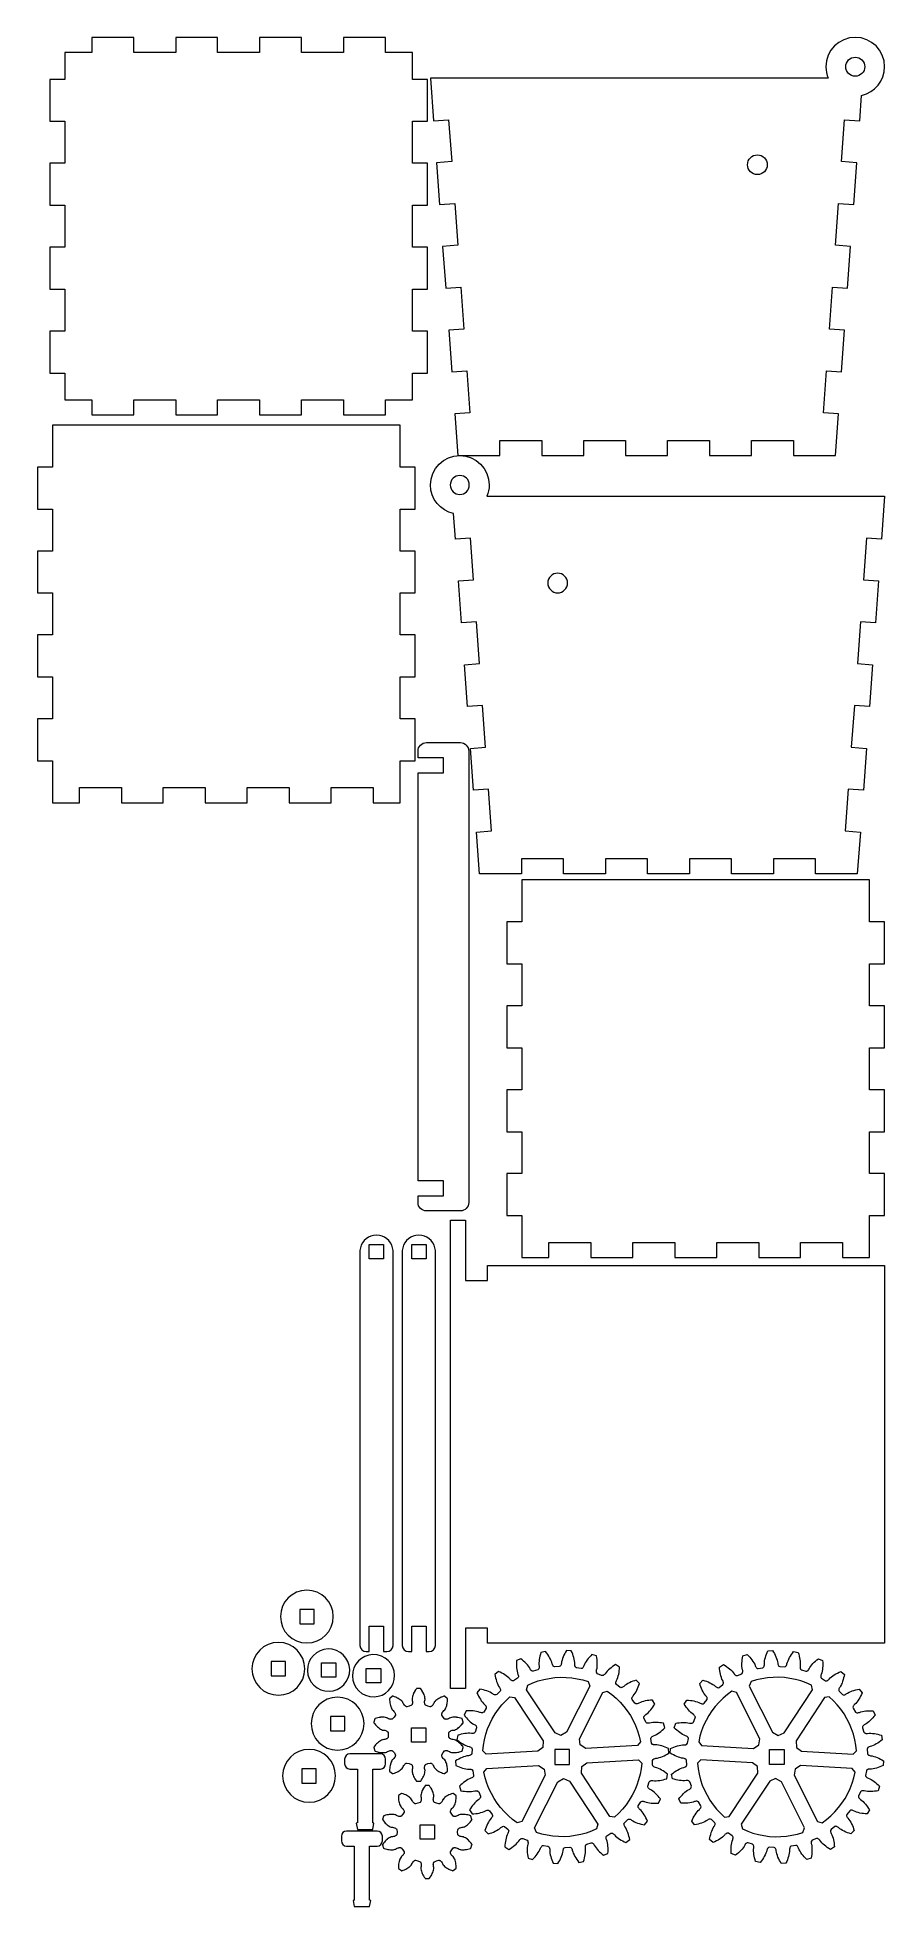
# Model space of a CAD drawing. Header units: centimetres. Extents: x -16.8 to 16.8, y -37.1 to 37.1.
import ezdxf

# ---------------------------------------------------------------- set-up
doc = ezdxf.new("R2010")
doc.units = ezdxf.units.CM
doc.header["$MEASUREMENT"] = 0
doc.layers.add('layer 1', color=7, linetype='Continuous')

msp = doc.modelspace()

# ---------------------------------------------------------------- linework, layer by layer
at = {"layer": 'layer 1', "color": 242, "lineweight": 9}
for points, knots in [([(-1.92925, 28.79367), (-1.92925, 28.79367), (-1.32925, 28.79367), (-1.32925, 28.79367), (-1.32925, 28.79367), (-1.32925, 28.79367), (-1.32925, 27.12701), (-1.32925, 27.12701), (-1.32925, 27.12701), (-1.32925, 27.12701), (-1.92925, 27.12701), (-1.92925, 27.12701), (-1.92925, 27.12701), (-1.92925, 27.12701), (-1.92925, 25.46034), (-1.92925, 25.46034), (-1.92925, 25.46034), (-1.92925, 25.46034), (-1.32925, 25.46034), (-1.32925, 25.46034), (-1.32925, 25.46034), (-1.32925, 25.46034), (-1.32925, 23.79366), (-1.32925, 23.79366), (-1.32925, 23.79366), (-1.32925, 23.79366), (-1.92925, 23.79366), (-1.92925, 23.79366), (-1.92925, 23.79366), (-1.92925, 23.79366), (-1.92925, 22.72698), (-1.92925, 22.72698), (-1.92925, 22.72698), (-1.92925, 22.72698), (-2.99591, 22.72698), (-2.99591, 22.72698), (-2.99591, 22.72698), (-2.99591, 22.72698), (-2.99591, 22.12698), (-2.99591, 22.12698), (-2.99591, 22.12698), (-2.99591, 22.12698), (-4.66258, 22.12698), (-4.66258, 22.12698), (-4.66258, 22.12698), (-4.66258, 22.12698), (-4.66258, 22.72698), (-4.66258, 22.72698), (-4.66258, 22.72698), (-4.66258, 22.72698), (-6.32924, 22.72698), (-6.32924, 22.72698), (-6.32924, 22.72698), (-6.32924, 22.72698), (-6.32924, 22.12698), (-6.32924, 22.12698), (-6.32924, 22.12698), (-6.32924, 22.12698), (-7.99591, 22.12698), (-7.99591, 22.12698), (-7.99591, 22.12698), (-7.99591, 22.12698), (-7.99591, 22.72698), (-7.99591, 22.72698), (-7.99591, 22.72698), (-7.99591, 22.72698), (-9.66259, 22.72698), (-9.66259, 22.72698), (-9.66259, 22.72698), (-9.66259, 22.72698), (-9.66259, 22.12698), (-9.66259, 22.12698), (-9.66259, 22.12698), (-9.66259, 22.12698), (-11.32925, 22.12698), (-11.32925, 22.12698), (-11.32925, 22.12698), (-11.32925, 22.12698), (-11.32925, 22.72698), (-11.32925, 22.72698), (-11.32925, 22.72698), (-11.32925, 22.72698), (-12.99591, 22.72698), (-12.99591, 22.72698), (-12.99591, 22.72698), (-12.99591, 22.72698), (-12.99591, 22.12698), (-12.99591, 22.12698), (-12.99591, 22.12698), (-12.99591, 22.12698), (-14.66258, 22.12698), (-14.66258, 22.12698), (-14.66258, 22.12698), (-14.66258, 22.12698), (-14.66258, 22.72698), (-14.66258, 22.72698), (-14.66258, 22.72698), (-14.66258, 22.72698), (-15.72924, 22.72698), (-15.72924, 22.72698), (-15.72924, 22.72698), (-15.72924, 22.72698), (-15.72924, 23.79366), (-15.72924, 23.79366), (-15.72924, 23.79366), (-15.72924, 23.79366), (-16.32924, 23.79366), (-16.32924, 23.79366), (-16.32924, 23.79366), (-16.32924, 23.79366), (-16.32924, 25.46034), (-16.32924, 25.46034), (-16.32924, 25.46034), (-16.32924, 25.46034), (-15.72924, 25.46034), (-15.72924, 25.46034), (-15.72924, 25.46034), (-15.72924, 25.46034), (-15.72924, 27.12701), (-15.72924, 27.12701), (-15.72924, 27.12701), (-15.72924, 27.12701), (-16.32924, 27.12701), (-16.32924, 27.12701), (-16.32924, 27.12701), (-16.32924, 27.12701), (-16.32924, 28.79367), (-16.32924, 28.79367), (-16.32924, 28.79367), (-16.32924, 28.79367), (-15.72924, 28.79367), (-15.72924, 28.79367), (-15.72924, 28.79367), (-15.72924, 28.79367), (-15.72924, 30.46034), (-15.72924, 30.46034), (-15.72924, 30.46034), (-15.72924, 30.46034), (-16.32924, 30.46034), (-16.32924, 30.46034), (-16.32924, 30.46034), (-16.32924, 30.46034), (-16.32924, 32.127), (-16.32924, 32.127), (-16.32924, 32.127), (-16.32924, 32.127), (-15.72924, 32.127), (-15.72924, 32.127), (-15.72924, 32.127), (-15.72924, 32.127), (-15.72924, 33.79365), (-15.72924, 33.79365), (-15.72924, 33.79365), (-15.72924, 33.79365), (-16.32924, 33.79365), (-16.32924, 33.79365), (-16.32924, 33.79365), (-16.32924, 33.79365), (-16.32924, 35.46032), (-16.32924, 35.46032), (-16.32924, 35.46032), (-16.32924, 35.46032), (-15.72924, 35.46032), (-15.72924, 35.46032), (-15.72924, 35.46032), (-15.72924, 35.46032), (-15.72924, 36.52701), (-15.72924, 36.52701), (-15.72924, 36.52701), (-15.72924, 36.52701), (-14.66258, 36.52701), (-14.66258, 36.52701), (-14.66258, 36.52701), (-14.66258, 36.52701), (-14.66258, 37.12698), (-14.66258, 37.12698), (-14.66258, 37.12698), (-14.66258, 37.12698), (-12.99591, 37.12698), (-12.99591, 37.12698), (-12.99591, 37.12698), (-12.99591, 37.12698), (-12.99591, 36.52701), (-12.99591, 36.52701), (-12.99591, 36.52701), (-12.99591, 36.52701), (-11.32925, 36.52701), (-11.32925, 36.52701), (-11.32925, 36.52701), (-11.32925, 36.52701), (-11.32925, 37.12698), (-11.32925, 37.12698), (-11.32925, 37.12698), (-11.32925, 37.12698), (-9.66259, 37.12698), (-9.66259, 37.12698), (-9.66259, 37.12698), (-9.66259, 37.12698), (-9.66259, 36.52701), (-9.66259, 36.52701), (-9.66259, 36.52701), (-9.66259, 36.52701), (-7.99591, 36.52701), (-7.99591, 36.52701), (-7.99591, 36.52701), (-7.99591, 36.52701), (-7.99591, 37.12698), (-7.99591, 37.12698), (-7.99591, 37.12698), (-7.99591, 37.12698), (-6.32924, 37.12698), (-6.32924, 37.12698), (-6.32924, 37.12698), (-6.32924, 37.12698), (-6.32924, 36.52701), (-6.32924, 36.52701), (-6.32924, 36.52701), (-6.32924, 36.52701), (-4.66258, 36.52701), (-4.66258, 36.52701), (-4.66258, 36.52701), (-4.66258, 36.52701), (-4.66258, 37.12698), (-4.66258, 37.12698), (-4.66258, 37.12698), (-4.66258, 37.12698), (-2.99591, 37.12698), (-2.99591, 37.12698), (-2.99591, 37.12698), (-2.99591, 37.12698), (-2.99591, 36.52701), (-2.99591, 36.52701), (-2.99591, 36.52701), (-2.99591, 36.52701), (-1.92925, 36.52701), (-1.92925, 36.52701), (-1.92925, 36.52701), (-1.92925, 36.52701), (-1.92925, 35.46032), (-1.92925, 35.46032), (-1.92925, 35.46032), (-1.92925, 35.46032), (-1.32925, 35.46032), (-1.32925, 35.46032), (-1.32925, 35.46032), (-1.32925, 35.46032), (-1.32925, 33.79365), (-1.32925, 33.79365), (-1.32925, 33.79365), (-1.32925, 33.79365), (-1.92925, 33.79365), (-1.92925, 33.79365), (-1.92925, 33.79365), (-1.92925, 33.79365), (-1.92925, 32.127), (-1.92925, 32.127), (-1.92925, 32.127), (-1.92925, 32.127), (-1.32925, 32.127), (-1.32925, 32.127), (-1.32925, 32.127), (-1.32925, 32.127), (-1.32925, 30.46034), (-1.32925, 30.46034), (-1.32925, 30.46034), (-1.32925, 30.46034), (-1.92925, 30.46034), (-1.92925, 30.46034), (-1.92925, 30.46034), (-1.92925, 30.46034), (-1.92925, 28.79367), (-1.92925, 28.79367)], [0, 0, 0, 0, 0.01449275, 0.01449275, 0.01449275, 0.01449275, 0.02898551, 0.02898551, 0.02898551, 0.02898551, 0.04347826, 0.04347826, 0.04347826, 0.04347826, 0.05797101, 0.05797101, 0.05797101, 0.05797101, 0.07246377, 0.07246377, 0.07246377, 0.07246377, 0.08695652, 0.08695652, 0.08695652, 0.08695652, 0.10144928, 0.10144928, 0.10144928, 0.10144928, 0.11594203, 0.11594203, 0.11594203, 0.11594203, 0.13043478, 0.13043478, 0.13043478, 0.13043478, 0.14492754, 0.14492754, 0.14492754, 0.14492754, 0.15942029, 0.15942029, 0.15942029, 0.15942029, 0.17391304, 0.17391304, 0.17391304, 0.17391304, 0.1884058, 0.1884058, 0.1884058, 0.1884058, 0.20289855, 0.20289855, 0.20289855, 0.20289855, 0.2173913, 0.2173913, 0.2173913, 0.2173913, 0.23188406, 0.23188406, 0.23188406, 0.23188406, 0.24637681, 0.24637681, 0.24637681, 0.24637681, 0.26086957, 0.26086957, 0.26086957, 0.26086957, 0.27536232, 0.27536232, 0.27536232, 0.27536232, 0.28985507, 0.28985507, 0.28985507, 0.28985507, 0.30434783, 0.30434783, 0.30434783, 0.30434783, 0.31884058, 0.31884058, 0.31884058, 0.31884058, 0.33333333, 0.33333333, 0.33333333, 0.33333333, 0.34782609, 0.34782609, 0.34782609, 0.34782609, 0.36231884, 0.36231884, 0.36231884, 0.36231884, 0.37681159, 0.37681159, 0.37681159, 0.37681159, 0.39130435, 0.39130435, 0.39130435, 0.39130435, 0.4057971, 0.4057971, 0.4057971, 0.4057971, 0.42028986, 0.42028986, 0.42028986, 0.42028986, 0.43478261, 0.43478261, 0.43478261, 0.43478261, 0.44927536, 0.44927536, 0.44927536, 0.44927536, 0.46376812, 0.46376812, 0.46376812, 0.46376812, 0.47826087, 0.47826087, 0.47826087, 0.47826087, 0.49275362, 0.49275362, 0.49275362, 0.49275362, 0.50724638, 0.50724638, 0.50724638, 0.50724638, 0.52173913, 0.52173913, 0.52173913, 0.52173913, 0.53623188, 0.53623188, 0.53623188, 0.53623188, 0.55072464, 0.55072464, 0.55072464, 0.55072464, 0.56521739, 0.56521739, 0.56521739, 0.56521739, 0.57971014, 0.57971014, 0.57971014, 0.57971014, 0.5942029, 0.5942029, 0.5942029, 0.5942029, 0.60869565, 0.60869565, 0.60869565, 0.60869565, 0.62318841, 0.62318841, 0.62318841, 0.62318841, 0.63768116, 0.63768116, 0.63768116, 0.63768116, 0.65217391, 0.65217391, 0.65217391, 0.65217391, 0.66666667, 0.66666667, 0.66666667, 0.66666667, 0.68115942, 0.68115942, 0.68115942, 0.68115942, 0.69565217, 0.69565217, 0.69565217, 0.69565217, 0.71014493, 0.71014493, 0.71014493, 0.71014493, 0.72463768, 0.72463768, 0.72463768, 0.72463768, 0.73913043, 0.73913043, 0.73913043, 0.73913043, 0.75362319, 0.75362319, 0.75362319, 0.75362319, 0.76811594, 0.76811594, 0.76811594, 0.76811594, 0.7826087, 0.7826087, 0.7826087, 0.7826087, 0.79710145, 0.79710145, 0.79710145, 0.79710145, 0.8115942, 0.8115942, 0.8115942, 0.8115942, 0.82608696, 0.82608696, 0.82608696, 0.82608696, 0.84057971, 0.84057971, 0.84057971, 0.84057971, 0.85507246, 0.85507246, 0.85507246, 0.85507246, 0.86956522, 0.86956522, 0.86956522, 0.86956522, 0.88405797, 0.88405797, 0.88405797, 0.88405797, 0.89855072, 0.89855072, 0.89855072, 0.89855072, 0.91304348, 0.91304348, 0.91304348, 0.91304348, 0.92753623, 0.92753623, 0.92753623, 0.92753623, 0.94202899, 0.94202899, 0.94202899, 0.94202899, 0.95652174, 0.95652174, 0.95652174, 0.95652174, 0.97101449, 0.97101449, 0.97101449, 0.97101449, 1, 1, 1, 1]), ([(15.90489, 34.82396), (15.90489, 34.82396), (15.8319, 33.81063), (15.8319, 33.81063), (15.8319, 33.81063), (15.8319, 33.81063), (15.23346, 33.85385), (15.23346, 33.85385), (15.23346, 33.85385), (15.23346, 33.85385), (15.1134, 32.19152), (15.1134, 32.19152), (15.1134, 32.19152), (15.1134, 32.19152), (15.71184, 32.14829), (15.71184, 32.14829), (15.71184, 32.14829), (15.71184, 32.14829), (15.59178, 30.48596), (15.59178, 30.48596), (15.59178, 30.48596), (15.59178, 30.48596), (14.99334, 30.52916), (14.99334, 30.52916), (14.99334, 30.52916), (14.99334, 30.52916), (14.8733, 28.86684), (14.8733, 28.86684), (14.8733, 28.86684), (14.8733, 28.86684), (15.47174, 28.82363), (15.47174, 28.82363), (15.47174, 28.82363), (15.47174, 28.82363), (15.35168, 27.16128), (15.35168, 27.16128), (15.35168, 27.16128), (15.35168, 27.16128), (14.75324, 27.20451), (14.75324, 27.20451), (14.75324, 27.20451), (14.75324, 27.20451), (14.63318, 25.54217), (14.63318, 25.54217), (14.63318, 25.54217), (14.63318, 25.54217), (15.23162, 25.49895), (15.23162, 25.49895), (15.23162, 25.49895), (15.23162, 25.49895), (15.11154, 23.83662), (15.11154, 23.83662), (15.11154, 23.83662), (15.11154, 23.83662), (14.51312, 23.87984), (14.51312, 23.87984), (14.51312, 23.87984), (14.51312, 23.87984), (14.39307, 22.21749), (14.39307, 22.21749), (14.39307, 22.21749), (14.39307, 22.21749), (14.99151, 22.17426), (14.99151, 22.17426), (14.99151, 22.17426), (14.99151, 22.17426), (14.87145, 20.51195), (14.87145, 20.51195), (14.87145, 20.51195), (14.87145, 20.51195), (14.27145, 20.51195), (14.27145, 20.51195), (14.27145, 20.51195), (14.27145, 20.51195), (13.20479, 20.51195), (13.20479, 20.51195), (13.20479, 20.51195), (13.20479, 20.51195), (13.20479, 21.11195), (13.20479, 21.11195), (13.20479, 21.11195), (13.20479, 21.11195), (11.53812, 21.11195), (11.53812, 21.11195), (11.53812, 21.11195), (11.53812, 21.11195), (11.53812, 20.51195), (11.53812, 20.51195), (11.53812, 20.51195), (11.53812, 20.51195), (9.87146, 20.51195), (9.87146, 20.51195), (9.87146, 20.51195), (9.87146, 20.51195), (9.87146, 21.11195), (9.87146, 21.11195), (9.87146, 21.11195), (9.87146, 21.11195), (8.20479, 21.11195), (8.20479, 21.11195), (8.20479, 21.11195), (8.20479, 21.11195), (8.20479, 20.51195), (8.20479, 20.51195), (8.20479, 20.51195), (8.20479, 20.51195), (6.53811, 20.51195), (6.53811, 20.51195), (6.53811, 20.51195), (6.53811, 20.51195), (6.53811, 21.11195), (6.53811, 21.11195), (6.53811, 21.11195), (6.53811, 21.11195), (4.87145, 21.11195), (4.87145, 21.11195), (4.87145, 21.11195), (4.87145, 21.11195), (4.87145, 20.51195), (4.87145, 20.51195), (4.87145, 20.51195), (4.87145, 20.51195), (3.20478, 20.51195), (3.20478, 20.51195), (3.20478, 20.51195), (3.20478, 20.51195), (3.20478, 21.11195), (3.20478, 21.11195), (3.20478, 21.11195), (3.20478, 21.11195), (1.53812, 21.11195), (1.53812, 21.11195), (1.53812, 21.11195), (1.53812, 21.11195), (1.53812, 20.51195), (1.53812, 20.51195), (1.53812, 20.51195), (1.53812, 20.51195), (0.47145, 20.51195), (0.47145, 20.51195), (0.47145, 20.51195), (0.47145, 20.51195), (-0.12855, 20.51195), (-0.12855, 20.51195), (-0.12855, 20.51195), (-0.12855, 20.51195), (-0.24861, 22.17426), (-0.24861, 22.17426), (-0.24861, 22.17426), (-0.24861, 22.17426), (0.34983, 22.21749), (0.34983, 22.21749), (0.34983, 22.21749), (0.34983, 22.21749), (0.22979, 23.87984), (0.22979, 23.87984), (0.22979, 23.87984), (0.22979, 23.87984), (-0.36864, 23.83662), (-0.36864, 23.83662), (-0.36864, 23.83662), (-0.36864, 23.83662), (-0.48872, 25.49895), (-0.48872, 25.49895), (-0.48872, 25.49895), (-0.48872, 25.49895), (0.10973, 25.54217), (0.10973, 25.54217), (0.10973, 25.54217), (0.10973, 25.54217), (-0.01034, 27.20451), (-0.01034, 27.20451), (-0.01034, 27.20451), (-0.01034, 27.20451), (-0.60878, 27.16128), (-0.60878, 27.16128), (-0.60878, 27.16128), (-0.60878, 27.16128), (-0.72884, 28.82363), (-0.72884, 28.82363), (-0.72884, 28.82363), (-0.72884, 28.82363), (-0.1304, 28.86684), (-0.1304, 28.86684), (-0.1304, 28.86684), (-0.1304, 28.86684), (-0.25044, 30.52916), (-0.25044, 30.52916), (-0.25044, 30.52916), (-0.25044, 30.52916), (-0.84888, 30.48596), (-0.84888, 30.48596), (-0.84888, 30.48596), (-0.84888, 30.48596), (-0.96894, 32.14829), (-0.96894, 32.14829), (-0.96894, 32.14829), (-0.96894, 32.14829), (-0.3705, 32.19152), (-0.3705, 32.19152), (-0.3705, 32.19152), (-0.3705, 32.19152), (-0.49056, 33.85385), (-0.49056, 33.85385), (-0.49056, 33.85385), (-0.49056, 33.85385), (-1.089, 33.81063), (-1.089, 33.81063), (-1.089, 33.81063), (-1.089, 33.81063), (-1.21154, 35.51193), (-1.21154, 35.51193), (-1.21154, 35.51193), (-1.21154, 35.51193), (-0.12855, 35.51193), (-0.12855, 35.51193), (-0.12855, 35.51193), (-0.12855, 35.51193), (14.57952, 35.51193), (14.57952, 35.51193), (14.57952, 35.51193), (14.52149, 35.65038), (14.48939, 35.80241), (14.48939, 35.96193), (14.48939, 35.96193), (14.48939, 36.60537), (15.011, 37.12698), (15.65444, 37.12698), (15.65444, 37.12698), (16.29788, 37.12698), (16.81949, 36.60537), (16.81949, 35.96193), (16.81949, 35.96193), (16.81949, 35.40447), (16.42794, 34.93856), (15.90489, 34.82396)], [0, 0, 0, 0, 0.01666667, 0.01666667, 0.01666667, 0.01666667, 0.03333333, 0.03333333, 0.03333333, 0.03333333, 0.05, 0.05, 0.05, 0.05, 0.06666667, 0.06666667, 0.06666667, 0.06666667, 0.08333333, 0.08333333, 0.08333333, 0.08333333, 0.1, 0.1, 0.1, 0.1, 0.11666667, 0.11666667, 0.11666667, 0.11666667, 0.13333333, 0.13333333, 0.13333333, 0.13333333, 0.15, 0.15, 0.15, 0.15, 0.16666667, 0.16666667, 0.16666667, 0.16666667, 0.18333333, 0.18333333, 0.18333333, 0.18333333, 0.2, 0.2, 0.2, 0.2, 0.21666667, 0.21666667, 0.21666667, 0.21666667, 0.23333333, 0.23333333, 0.23333333, 0.23333333, 0.25, 0.25, 0.25, 0.25, 0.26666667, 0.26666667, 0.26666667, 0.26666667, 0.28333333, 0.28333333, 0.28333333, 0.28333333, 0.3, 0.3, 0.3, 0.3, 0.31666667, 0.31666667, 0.31666667, 0.31666667, 0.33333333, 0.33333333, 0.33333333, 0.33333333, 0.35, 0.35, 0.35, 0.35, 0.36666667, 0.36666667, 0.36666667, 0.36666667, 0.38333333, 0.38333333, 0.38333333, 0.38333333, 0.4, 0.4, 0.4, 0.4, 0.41666667, 0.41666667, 0.41666667, 0.41666667, 0.43333333, 0.43333333, 0.43333333, 0.43333333, 0.45, 0.45, 0.45, 0.45, 0.46666667, 0.46666667, 0.46666667, 0.46666667, 0.48333333, 0.48333333, 0.48333333, 0.48333333, 0.5, 0.5, 0.5, 0.5, 0.51666667, 0.51666667, 0.51666667, 0.51666667, 0.53333333, 0.53333333, 0.53333333, 0.53333333, 0.55, 0.55, 0.55, 0.55, 0.56666667, 0.56666667, 0.56666667, 0.56666667, 0.58333333, 0.58333333, 0.58333333, 0.58333333, 0.6, 0.6, 0.6, 0.6, 0.61666667, 0.61666667, 0.61666667, 0.61666667, 0.63333333, 0.63333333, 0.63333333, 0.63333333, 0.65, 0.65, 0.65, 0.65, 0.66666667, 0.66666667, 0.66666667, 0.66666667, 0.68333333, 0.68333333, 0.68333333, 0.68333333, 0.7, 0.7, 0.7, 0.7, 0.71666667, 0.71666667, 0.71666667, 0.71666667, 0.73333333, 0.73333333, 0.73333333, 0.73333333, 0.75, 0.75, 0.75, 0.75, 0.76666667, 0.76666667, 0.76666667, 0.76666667, 0.78333333, 0.78333333, 0.78333333, 0.78333333, 0.8, 0.8, 0.8, 0.8, 0.81666667, 0.81666667, 0.81666667, 0.81666667, 0.83333333, 0.83333333, 0.83333333, 0.83333333, 0.85, 0.85, 0.85, 0.85, 0.86666667, 0.86666667, 0.86666667, 0.86666667, 0.88333333, 0.88333333, 0.88333333, 0.88333333, 0.9, 0.9, 0.9, 0.9, 0.91666667, 0.91666667, 0.91666667, 0.91666667, 0.93333333, 0.93333333, 0.93333333, 0.93333333, 0.95, 0.95, 0.95, 0.95, 0.96666667, 0.96666667, 0.96666667, 0.96666667, 1, 1, 1, 1]), ([(15.65444, 36.33917), (15.4461, 36.33917), (15.2772, 36.17027), (15.2772, 35.96193), (15.2772, 35.96193), (15.2772, 35.7536), (15.4461, 35.5847), (15.65444, 35.5847), (15.65444, 35.5847), (15.86277, 35.5847), (16.03167, 35.7536), (16.03167, 35.96193), (16.03167, 35.96193), (16.03167, 36.17027), (15.86277, 36.33917), (15.65444, 36.33917)], [0, 0, 0, 0, 0.2, 0.2, 0.2, 0.2, 0.4, 0.4, 0.4, 0.4, 0.6, 0.6, 0.6, 0.6, 1, 1, 1, 1]), ([(11.76969, 32.45942), (11.55326, 32.45942), (11.37779, 32.28395), (11.37779, 32.06751), (11.37779, 32.06751), (11.37779, 31.85108), (11.55326, 31.67561), (11.76969, 31.67561), (11.76969, 31.67561), (11.98613, 31.67561), (12.1616, 31.85108), (12.1616, 32.06751), (12.1616, 32.06751), (12.1616, 32.28395), (11.98613, 32.45942), (11.76969, 32.45942)], [0, 0, 0, 0, 0.2, 0.2, 0.2, 0.2, 0.4, 0.4, 0.4, 0.4, 0.6, 0.6, 0.6, 0.6, 1, 1, 1, 1]), ([(-2.41946, 21.72306), (-2.41946, 21.72306), (-2.41946, 20.05638), (-2.41946, 20.05638), (-2.41946, 20.05638), (-2.41946, 20.05638), (-1.81947, 20.05638), (-1.81947, 20.05638), (-1.81947, 20.05638), (-1.81947, 20.05638), (-1.81947, 18.38972), (-1.81947, 18.38972), (-1.81947, 18.38972), (-1.81947, 18.38972), (-2.41946, 18.38972), (-2.41946, 18.38972), (-2.41946, 18.38972), (-2.41946, 18.38972), (-2.41946, 16.72305), (-2.41946, 16.72305), (-2.41946, 16.72305), (-2.41946, 16.72305), (-1.81947, 16.72305), (-1.81947, 16.72305), (-1.81947, 16.72305), (-1.81947, 16.72305), (-1.81947, 15.05639), (-1.81947, 15.05639), (-1.81947, 15.05639), (-1.81947, 15.05639), (-2.41946, 15.05639), (-2.41946, 15.05639), (-2.41946, 15.05639), (-2.41946, 15.05639), (-2.41946, 13.38972), (-2.41946, 13.38972), (-2.41946, 13.38972), (-2.41946, 13.38972), (-1.81947, 13.38972), (-1.81947, 13.38972), (-1.81947, 13.38972), (-1.81947, 13.38972), (-1.81947, 11.72306), (-1.81947, 11.72306), (-1.81947, 11.72306), (-1.81947, 11.72306), (-2.41946, 11.72306), (-2.41946, 11.72306), (-2.41946, 11.72306), (-2.41946, 11.72306), (-2.41946, 10.05639), (-2.41946, 10.05639), (-2.41946, 10.05639), (-2.41946, 10.05639), (-1.81947, 10.05639), (-1.81947, 10.05639), (-1.81947, 10.05639), (-1.81947, 10.05639), (-1.81947, 8.38973), (-1.81947, 8.38973), (-1.81947, 8.38973), (-1.81947, 8.38973), (-2.41946, 8.38973), (-2.41946, 8.38973), (-2.41946, 8.38973), (-2.41946, 8.38973), (-2.41946, 6.72306), (-2.41946, 6.72306), (-2.41946, 6.72306), (-2.41946, 6.72306), (-2.65283, 6.72306), (-2.65283, 6.72306), (-2.65283, 6.72306), (-2.65283, 6.72306), (-3.48612, 6.72306), (-3.48612, 6.72306), (-3.48612, 6.72306), (-3.48612, 6.72306), (-3.48615, 6.72306), (-3.48615, 6.72306), (-3.48615, 6.72306), (-3.48615, 6.72306), (-3.48615, 7.32306), (-3.48615, 7.32306), (-3.48615, 7.32306), (-3.48615, 7.32306), (-5.15279, 7.32306), (-5.15279, 7.32306), (-5.15279, 7.32306), (-5.15279, 7.32306), (-5.15279, 6.72306), (-5.15279, 6.72306), (-5.15279, 6.72306), (-5.15279, 6.72306), (-5.15282, 6.72306), (-5.15282, 6.72306), (-5.15282, 6.72306), (-5.15282, 6.72306), (-6.81945, 6.72306), (-6.81945, 6.72306), (-6.81945, 6.72306), (-6.81945, 6.72306), (-6.81948, 6.72306), (-6.81948, 6.72306), (-6.81948, 6.72306), (-6.81948, 6.72306), (-6.81948, 7.32306), (-6.81948, 7.32306), (-6.81948, 7.32306), (-6.81948, 7.32306), (-8.48612, 7.32306), (-8.48612, 7.32306), (-8.48612, 7.32306), (-8.48612, 7.32306), (-8.48612, 6.72306), (-8.48612, 6.72306), (-8.48612, 6.72306), (-8.48612, 6.72306), (-8.48615, 6.72306), (-8.48615, 6.72306), (-8.48615, 6.72306), (-8.48615, 6.72306), (-10.1528, 6.72306), (-10.1528, 6.72306), (-10.1528, 6.72306), (-10.1528, 6.72306), (-10.15283, 6.72306), (-10.15283, 6.72306), (-10.15283, 6.72306), (-10.15283, 6.72306), (-10.15283, 7.32306), (-10.15283, 7.32306), (-10.15283, 7.32306), (-10.15283, 7.32306), (-11.81946, 7.32306), (-11.81946, 7.32306), (-11.81946, 7.32306), (-11.81946, 7.32306), (-11.81946, 6.72306), (-11.81946, 6.72306), (-11.81946, 6.72306), (-11.81946, 6.72306), (-11.81949, 6.72306), (-11.81949, 6.72306), (-11.81949, 6.72306), (-11.81949, 6.72306), (-13.48613, 6.72306), (-13.48613, 6.72306), (-13.48613, 6.72306), (-13.48613, 6.72306), (-13.48616, 6.72306), (-13.48616, 6.72306), (-13.48616, 6.72306), (-13.48616, 6.72306), (-13.48616, 7.32306), (-13.48616, 7.32306), (-13.48616, 7.32306), (-13.48616, 7.32306), (-15.15279, 7.32306), (-15.15279, 7.32306), (-15.15279, 7.32306), (-15.15279, 7.32306), (-15.15279, 6.72306), (-15.15279, 6.72306), (-15.15279, 6.72306), (-15.15279, 6.72306), (-15.15282, 6.72306), (-15.15282, 6.72306), (-15.15282, 6.72306), (-15.15282, 6.72306), (-15.68616, 6.72306), (-15.68616, 6.72306), (-15.68616, 6.72306), (-15.68616, 6.72306), (-16.21949, 6.72306), (-16.21949, 6.72306), (-16.21949, 6.72306), (-16.21949, 6.72306), (-16.21949, 8.38973), (-16.21949, 8.38973), (-16.21949, 8.38973), (-16.21949, 8.38973), (-16.81947, 8.38973), (-16.81947, 8.38973), (-16.81947, 8.38973), (-16.81947, 8.38973), (-16.81947, 10.05639), (-16.81947, 10.05639), (-16.81947, 10.05639), (-16.81947, 10.05639), (-16.21949, 10.05639), (-16.21949, 10.05639), (-16.21949, 10.05639), (-16.21949, 10.05639), (-16.21949, 11.72306), (-16.21949, 11.72306), (-16.21949, 11.72306), (-16.21949, 11.72306), (-16.81947, 11.72306), (-16.81947, 11.72306), (-16.81947, 11.72306), (-16.81947, 11.72306), (-16.81947, 13.38972), (-16.81947, 13.38972), (-16.81947, 13.38972), (-16.81947, 13.38972), (-16.21949, 13.38972), (-16.21949, 13.38972), (-16.21949, 13.38972), (-16.21949, 13.38972), (-16.21949, 15.05639), (-16.21949, 15.05639), (-16.21949, 15.05639), (-16.21949, 15.05639), (-16.81947, 15.05639), (-16.81947, 15.05639), (-16.81947, 15.05639), (-16.81947, 15.05639), (-16.81947, 16.72305), (-16.81947, 16.72305), (-16.81947, 16.72305), (-16.81947, 16.72305), (-16.21949, 16.72305), (-16.21949, 16.72305), (-16.21949, 16.72305), (-16.21949, 16.72305), (-16.21949, 18.38972), (-16.21949, 18.38972), (-16.21949, 18.38972), (-16.21949, 18.38972), (-16.81947, 18.38972), (-16.81947, 18.38972), (-16.81947, 18.38972), (-16.81947, 18.38972), (-16.81947, 20.05638), (-16.81947, 20.05638), (-16.81947, 20.05638), (-16.81947, 20.05638), (-16.21949, 20.05638), (-16.21949, 20.05638), (-16.21949, 20.05638), (-16.21949, 20.05638), (-16.21949, 21.72306), (-16.21949, 21.72306), (-16.21949, 21.72306), (-11.54493, 21.72306), (-7.22534, 21.72306), (-2.65283, 21.72306), (-2.65283, 21.72306), (-2.65283, 21.72306), (-2.41946, 21.72306), (-2.41946, 21.72306)], [0, 0, 0, 0, 0.015625, 0.015625, 0.015625, 0.015625, 0.03125, 0.03125, 0.03125, 0.03125, 0.046875, 0.046875, 0.046875, 0.046875, 0.0625, 0.0625, 0.0625, 0.0625, 0.078125, 0.078125, 0.078125, 0.078125, 0.09375, 0.09375, 0.09375, 0.09375, 0.109375, 0.109375, 0.109375, 0.109375, 0.125, 0.125, 0.125, 0.125, 0.140625, 0.140625, 0.140625, 0.140625, 0.15625, 0.15625, 0.15625, 0.15625, 0.171875, 0.171875, 0.171875, 0.171875, 0.1875, 0.1875, 0.1875, 0.1875, 0.203125, 0.203125, 0.203125, 0.203125, 0.21875, 0.21875, 0.21875, 0.21875, 0.234375, 0.234375, 0.234375, 0.234375, 0.25, 0.25, 0.25, 0.25, 0.265625, 0.265625, 0.265625, 0.265625, 0.28125, 0.28125, 0.28125, 0.28125, 0.296875, 0.296875, 0.296875, 0.296875, 0.3125, 0.3125, 0.3125, 0.3125, 0.328125, 0.328125, 0.328125, 0.328125, 0.34375, 0.34375, 0.34375, 0.34375, 0.359375, 0.359375, 0.359375, 0.359375, 0.375, 0.375, 0.375, 0.375, 0.390625, 0.390625, 0.390625, 0.390625, 0.40625, 0.40625, 0.40625, 0.40625, 0.421875, 0.421875, 0.421875, 0.421875, 0.4375, 0.4375, 0.4375, 0.4375, 0.453125, 0.453125, 0.453125, 0.453125, 0.46875, 0.46875, 0.46875, 0.46875, 0.484375, 0.484375, 0.484375, 0.484375, 0.5, 0.5, 0.5, 0.5, 0.515625, 0.515625, 0.515625, 0.515625, 0.53125, 0.53125, 0.53125, 0.53125, 0.546875, 0.546875, 0.546875, 0.546875, 0.5625, 0.5625, 0.5625, 0.5625, 0.578125, 0.578125, 0.578125, 0.578125, 0.59375, 0.59375, 0.59375, 0.59375, 0.609375, 0.609375, 0.609375, 0.609375, 0.625, 0.625, 0.625, 0.625, 0.640625, 0.640625, 0.640625, 0.640625, 0.65625, 0.65625, 0.65625, 0.65625, 0.671875, 0.671875, 0.671875, 0.671875, 0.6875, 0.6875, 0.6875, 0.6875, 0.703125, 0.703125, 0.703125, 0.703125, 0.71875, 0.71875, 0.71875, 0.71875, 0.734375, 0.734375, 0.734375, 0.734375, 0.75, 0.75, 0.75, 0.75, 0.765625, 0.765625, 0.765625, 0.765625, 0.78125, 0.78125, 0.78125, 0.78125, 0.796875, 0.796875, 0.796875, 0.796875, 0.8125, 0.8125, 0.8125, 0.8125, 0.828125, 0.828125, 0.828125, 0.828125, 0.84375, 0.84375, 0.84375, 0.84375, 0.859375, 0.859375, 0.859375, 0.859375, 0.875, 0.875, 0.875, 0.875, 0.890625, 0.890625, 0.890625, 0.890625, 0.90625, 0.90625, 0.90625, 0.90625, 0.921875, 0.921875, 0.921875, 0.921875, 0.9375, 0.9375, 0.9375, 0.9375, 0.953125, 0.953125, 0.953125, 0.953125, 0.96875, 0.96875, 0.96875, 0.96875, 1, 1, 1, 1]), ([(-0.29694, 18.20892), (-0.29694, 18.20892), (-0.22395, 17.1956), (-0.22395, 17.1956), (-0.22395, 17.1956), (-0.22395, 17.1956), (0.37449, 17.23881), (0.37449, 17.23881), (0.37449, 17.23881), (0.37449, 17.23881), (0.49455, 15.57648), (0.49455, 15.57648), (0.49455, 15.57648), (0.49455, 15.57648), (-0.10389, 15.53325), (-0.10389, 15.53325), (-0.10389, 15.53325), (-0.10389, 15.53325), (0.01617, 13.87092), (0.01617, 13.87092), (0.01617, 13.87092), (0.01617, 13.87092), (0.61461, 13.91412), (0.61461, 13.91412), (0.61461, 13.91412), (0.61461, 13.91412), (0.73466, 12.25181), (0.73466, 12.25181), (0.73466, 12.25181), (0.73466, 12.25181), (0.13622, 12.20859), (0.13622, 12.20859), (0.13622, 12.20859), (0.13622, 12.20859), (0.25628, 10.54625), (0.25628, 10.54625), (0.25628, 10.54625), (0.25628, 10.54625), (0.85472, 10.58948), (0.85472, 10.58948), (0.85472, 10.58948), (0.85472, 10.58948), (0.97478, 8.92713), (0.97478, 8.92713), (0.97478, 8.92713), (0.97478, 8.92713), (0.37634, 8.88392), (0.37634, 8.88392), (0.37634, 8.88392), (0.37634, 8.88392), (0.49641, 7.22159), (0.49641, 7.22159), (0.49641, 7.22159), (0.49641, 7.22159), (1.09484, 7.2648), (1.09484, 7.2648), (1.09484, 7.2648), (1.09484, 7.2648), (1.21488, 5.60246), (1.21488, 5.60246), (1.21488, 5.60246), (1.21488, 5.60246), (0.61644, 5.55923), (0.61644, 5.55923), (0.61644, 5.55923), (0.61644, 5.55923), (0.7365, 3.89691), (0.7365, 3.89691), (0.7365, 3.89691), (0.7365, 3.89691), (1.3365, 3.89691), (1.3365, 3.89691), (1.3365, 3.89691), (1.3365, 3.89691), (2.40317, 3.89691), (2.40317, 3.89691), (2.40317, 3.89691), (2.40317, 3.89691), (2.40317, 4.49691), (2.40317, 4.49691), (2.40317, 4.49691), (2.40317, 4.49691), (4.06983, 4.49691), (4.06983, 4.49691), (4.06983, 4.49691), (4.06983, 4.49691), (4.06983, 3.89691), (4.06983, 3.89691), (4.06983, 3.89691), (4.06983, 3.89691), (5.7365, 3.89691), (5.7365, 3.89691), (5.7365, 3.89691), (5.7365, 3.89691), (5.7365, 4.49691), (5.7365, 4.49691), (5.7365, 4.49691), (5.7365, 4.49691), (7.40316, 4.49691), (7.40316, 4.49691), (7.40316, 4.49691), (7.40316, 4.49691), (7.40316, 3.89691), (7.40316, 3.89691), (7.40316, 3.89691), (7.40316, 3.89691), (9.06984, 3.89691), (9.06984, 3.89691), (9.06984, 3.89691), (9.06984, 3.89691), (9.06984, 4.49691), (9.06984, 4.49691), (9.06984, 4.49691), (9.06984, 4.49691), (10.73651, 4.49691), (10.73651, 4.49691), (10.73651, 4.49691), (10.73651, 4.49691), (10.73651, 3.89691), (10.73651, 3.89691), (10.73651, 3.89691), (10.73651, 3.89691), (12.40317, 3.89691), (12.40317, 3.89691), (12.40317, 3.89691), (12.40317, 3.89691), (12.40317, 4.49691), (12.40317, 4.49691), (12.40317, 4.49691), (12.40317, 4.49691), (14.06984, 4.49691), (14.06984, 4.49691), (14.06984, 4.49691), (14.06984, 4.49691), (14.06984, 3.89691), (14.06984, 3.89691), (14.06984, 3.89691), (14.06984, 3.89691), (15.1365, 3.89691), (15.1365, 3.89691), (15.1365, 3.89691), (15.1365, 3.89691), (15.7365, 3.89691), (15.7365, 3.89691), (15.7365, 3.89691), (15.7365, 3.89691), (15.85656, 5.55923), (15.85656, 5.55923), (15.85656, 5.55923), (15.85656, 5.55923), (15.25812, 5.60246), (15.25812, 5.60246), (15.25812, 5.60246), (15.25812, 5.60246), (15.37817, 7.2648), (15.37817, 7.2648), (15.37817, 7.2648), (15.37817, 7.2648), (15.97659, 7.22159), (15.97659, 7.22159), (15.97659, 7.22159), (15.97659, 7.22159), (16.09667, 8.88392), (16.09667, 8.88392), (16.09667, 8.88392), (16.09667, 8.88392), (15.49823, 8.92713), (15.49823, 8.92713), (15.49823, 8.92713), (15.49823, 8.92713), (15.61829, 10.58948), (15.61829, 10.58948), (15.61829, 10.58948), (15.61829, 10.58948), (16.21673, 10.54625), (16.21673, 10.54625), (16.21673, 10.54625), (16.21673, 10.54625), (16.33679, 12.20859), (16.33679, 12.20859), (16.33679, 12.20859), (16.33679, 12.20859), (15.73835, 12.25181), (15.73835, 12.25181), (15.73835, 12.25181), (15.73835, 12.25181), (15.85839, 13.91412), (15.85839, 13.91412), (15.85839, 13.91412), (15.85839, 13.91412), (16.45683, 13.87092), (16.45683, 13.87092), (16.45683, 13.87092), (16.45683, 13.87092), (16.57689, 15.53325), (16.57689, 15.53325), (16.57689, 15.53325), (16.57689, 15.53325), (15.97845, 15.57648), (15.97845, 15.57648), (15.97845, 15.57648), (15.97845, 15.57648), (16.09851, 17.23881), (16.09851, 17.23881), (16.09851, 17.23881), (16.09851, 17.23881), (16.69695, 17.1956), (16.69695, 17.1956), (16.69695, 17.1956), (16.69695, 17.1956), (16.81949, 18.8969), (16.81949, 18.8969), (16.81949, 18.8969), (16.81949, 18.8969), (15.7365, 18.8969), (15.7365, 18.8969), (15.7365, 18.8969), (15.7365, 18.8969), (1.02843, 18.8969), (1.02843, 18.8969), (1.02843, 18.8969), (1.08647, 19.03535), (1.11857, 19.18737), (1.11857, 19.3469), (1.11857, 19.3469), (1.11857, 19.99034), (0.59696, 20.51195), (-0.04649, 20.51195), (-0.04649, 20.51195), (-0.68993, 20.51195), (-1.21154, 19.99034), (-1.21154, 19.3469), (-1.21154, 19.3469), (-1.21154, 18.78944), (-0.81999, 18.32352), (-0.29694, 18.20892)], [0, 0, 0, 0, 0.01666667, 0.01666667, 0.01666667, 0.01666667, 0.03333333, 0.03333333, 0.03333333, 0.03333333, 0.05, 0.05, 0.05, 0.05, 0.06666667, 0.06666667, 0.06666667, 0.06666667, 0.08333333, 0.08333333, 0.08333333, 0.08333333, 0.1, 0.1, 0.1, 0.1, 0.11666667, 0.11666667, 0.11666667, 0.11666667, 0.13333333, 0.13333333, 0.13333333, 0.13333333, 0.15, 0.15, 0.15, 0.15, 0.16666667, 0.16666667, 0.16666667, 0.16666667, 0.18333333, 0.18333333, 0.18333333, 0.18333333, 0.2, 0.2, 0.2, 0.2, 0.21666667, 0.21666667, 0.21666667, 0.21666667, 0.23333333, 0.23333333, 0.23333333, 0.23333333, 0.25, 0.25, 0.25, 0.25, 0.26666667, 0.26666667, 0.26666667, 0.26666667, 0.28333333, 0.28333333, 0.28333333, 0.28333333, 0.3, 0.3, 0.3, 0.3, 0.31666667, 0.31666667, 0.31666667, 0.31666667, 0.33333333, 0.33333333, 0.33333333, 0.33333333, 0.35, 0.35, 0.35, 0.35, 0.36666667, 0.36666667, 0.36666667, 0.36666667, 0.38333333, 0.38333333, 0.38333333, 0.38333333, 0.4, 0.4, 0.4, 0.4, 0.41666667, 0.41666667, 0.41666667, 0.41666667, 0.43333333, 0.43333333, 0.43333333, 0.43333333, 0.45, 0.45, 0.45, 0.45, 0.46666667, 0.46666667, 0.46666667, 0.46666667, 0.48333333, 0.48333333, 0.48333333, 0.48333333, 0.5, 0.5, 0.5, 0.5, 0.51666667, 0.51666667, 0.51666667, 0.51666667, 0.53333333, 0.53333333, 0.53333333, 0.53333333, 0.55, 0.55, 0.55, 0.55, 0.56666667, 0.56666667, 0.56666667, 0.56666667, 0.58333333, 0.58333333, 0.58333333, 0.58333333, 0.6, 0.6, 0.6, 0.6, 0.61666667, 0.61666667, 0.61666667, 0.61666667, 0.63333333, 0.63333333, 0.63333333, 0.63333333, 0.65, 0.65, 0.65, 0.65, 0.66666667, 0.66666667, 0.66666667, 0.66666667, 0.68333333, 0.68333333, 0.68333333, 0.68333333, 0.7, 0.7, 0.7, 0.7, 0.71666667, 0.71666667, 0.71666667, 0.71666667, 0.73333333, 0.73333333, 0.73333333, 0.73333333, 0.75, 0.75, 0.75, 0.75, 0.76666667, 0.76666667, 0.76666667, 0.76666667, 0.78333333, 0.78333333, 0.78333333, 0.78333333, 0.8, 0.8, 0.8, 0.8, 0.81666667, 0.81666667, 0.81666667, 0.81666667, 0.83333333, 0.83333333, 0.83333333, 0.83333333, 0.85, 0.85, 0.85, 0.85, 0.86666667, 0.86666667, 0.86666667, 0.86666667, 0.88333333, 0.88333333, 0.88333333, 0.88333333, 0.9, 0.9, 0.9, 0.9, 0.91666667, 0.91666667, 0.91666667, 0.91666667, 0.93333333, 0.93333333, 0.93333333, 0.93333333, 0.95, 0.95, 0.95, 0.95, 0.96666667, 0.96666667, 0.96666667, 0.96666667, 1, 1, 1, 1]), ([(-0.04649, 19.72413), (0.16185, 19.72413), (0.33075, 19.55523), (0.33075, 19.3469), (0.33075, 19.3469), (0.33075, 19.13856), (0.16185, 18.96966), (-0.04649, 18.96966), (-0.04649, 18.96966), (-0.25482, 18.96966), (-0.42372, 19.13856), (-0.42372, 19.3469), (-0.42372, 19.3469), (-0.42372, 19.55523), (-0.25482, 19.72413), (-0.04649, 19.72413)], [0, 0, 0, 0, 0.2, 0.2, 0.2, 0.2, 0.4, 0.4, 0.4, 0.4, 0.6, 0.6, 0.6, 0.6, 1, 1, 1, 1]), ([(3.83826, 15.84438), (4.0547, 15.84438), (4.23017, 15.66891), (4.23017, 15.45248), (4.23017, 15.45248), (4.23017, 15.23604), (4.0547, 15.06057), (3.83826, 15.06057), (3.83826, 15.06057), (3.62183, 15.06057), (3.44636, 15.23604), (3.44636, 15.45248), (3.44636, 15.45248), (3.44636, 15.66891), (3.62183, 15.84438), (3.83826, 15.84438)], [0, 0, 0, 0, 0.2, 0.2, 0.2, 0.2, 0.4, 0.4, 0.4, 0.4, 0.6, 0.6, 0.6, 0.6, 1, 1, 1, 1]), ([(-0.02534, 9.11081), (-0.02534, 9.11081), (-1.37423, 9.11081), (-1.37423, 9.11081), (-1.37423, 9.11081), (-1.55735, 9.11081), (-1.70717, 8.96127), (-1.70717, 8.77785), (-1.70717, 8.77785), (-1.70717, 8.77785), (-1.70717, 8.51081), (-1.70717, 8.51081), (-1.70717, 8.51081), (-1.70717, 8.51081), (-0.69978, 8.51081), (-0.69978, 8.51081), (-0.69978, 8.51081), (-0.69978, 8.51081), (-0.69978, 7.91081), (-0.69978, 7.91081), (-0.69978, 7.91081), (-0.69978, 7.91081), (-1.70717, 7.91081), (-1.70717, 7.91081), (-1.70717, 7.91081), (-1.70717, 7.91081), (-1.70717, -8.2892), (-1.70717, -8.2892), (-1.70717, -8.2892), (-1.70717, -8.2892), (-0.69978, -8.2892), (-0.69978, -8.2892), (-0.69978, -8.2892), (-0.69978, -8.2892), (-0.69978, -8.8892), (-0.69978, -8.8892), (-0.69978, -8.8892), (-0.69978, -8.8892), (-1.70717, -8.8892), (-1.70717, -8.8892), (-1.70717, -8.8892), (-1.70717, -8.8892), (-1.70717, -9.15623), (-1.70717, -9.15623), (-1.70717, -9.15623), (-1.70717, -9.33965), (-1.55735, -9.4892), (-1.37423, -9.4892), (-1.37423, -9.4892), (-1.37423, -9.4892), (-0.02534, -9.4892), (-0.02534, -9.4892), (-0.02534, -9.4892), (0.15779, -9.4892), (0.30761, -9.33965), (0.30761, -9.15623), (0.30761, -9.15623), (0.30761, -9.15623), (0.30761, 8.77785), (0.30761, 8.77785), (0.30761, 8.77785), (0.30761, 8.96127), (0.15779, 9.11081), (-0.02534, 9.11081)], [0, 0, 0, 0, 0.05882353, 0.05882353, 0.05882353, 0.05882353, 0.11764706, 0.11764706, 0.11764706, 0.11764706, 0.17647059, 0.17647059, 0.17647059, 0.17647059, 0.23529412, 0.23529412, 0.23529412, 0.23529412, 0.29411765, 0.29411765, 0.29411765, 0.29411765, 0.35294118, 0.35294118, 0.35294118, 0.35294118, 0.41176471, 0.41176471, 0.41176471, 0.41176471, 0.47058824, 0.47058824, 0.47058824, 0.47058824, 0.52941176, 0.52941176, 0.52941176, 0.52941176, 0.58823529, 0.58823529, 0.58823529, 0.58823529, 0.64705882, 0.64705882, 0.64705882, 0.64705882, 0.70588235, 0.70588235, 0.70588235, 0.70588235, 0.76470588, 0.76470588, 0.76470588, 0.76470588, 0.82352941, 0.82352941, 0.82352941, 0.82352941, 0.88235294, 0.88235294, 0.88235294, 0.88235294, 1, 1, 1, 1]), ([(16.2195, 3.65676), (16.2195, 3.65676), (16.2195, 1.99008), (16.2195, 1.99008), (16.2195, 1.99008), (16.2195, 1.99008), (16.81949, 1.99008), (16.81949, 1.99008), (16.81949, 1.99008), (16.81949, 1.99008), (16.81949, 0.32342), (16.81949, 0.32342), (16.81949, 0.32342), (16.81949, 0.32342), (16.2195, 0.32342), (16.2195, 0.32342), (16.2195, 0.32342), (16.2195, 0.32342), (16.2195, -1.34325), (16.2195, -1.34325), (16.2195, -1.34325), (16.2195, -1.34325), (16.81949, -1.34325), (16.81949, -1.34325), (16.81949, -1.34325), (16.81949, -1.34325), (16.81949, -3.00992), (16.81949, -3.00992), (16.81949, -3.00992), (16.81949, -3.00992), (16.2195, -3.00992), (16.2195, -3.00992), (16.2195, -3.00992), (16.2195, -3.00992), (16.2195, -4.67658), (16.2195, -4.67658), (16.2195, -4.67658), (16.2195, -4.67658), (16.81949, -4.67658), (16.81949, -4.67658), (16.81949, -4.67658), (16.81949, -4.67658), (16.81949, -6.34325), (16.81949, -6.34325), (16.81949, -6.34325), (16.81949, -6.34325), (16.2195, -6.34325), (16.2195, -6.34325), (16.2195, -6.34325), (16.2195, -6.34325), (16.2195, -8.00991), (16.2195, -8.00991), (16.2195, -8.00991), (16.2195, -8.00991), (16.81949, -8.00991), (16.81949, -8.00991), (16.81949, -8.00991), (16.81949, -8.00991), (16.81949, -9.67658), (16.81949, -9.67658), (16.81949, -9.67658), (16.81949, -9.67658), (16.2195, -9.67658), (16.2195, -9.67658), (16.2195, -9.67658), (16.2195, -9.67658), (16.2195, -11.34324), (16.2195, -11.34324), (16.2195, -11.34324), (16.2195, -11.34324), (15.98613, -11.34324), (15.98613, -11.34324), (15.98613, -11.34324), (15.98613, -11.34324), (15.15284, -11.34324), (15.15284, -11.34324), (15.15284, -11.34324), (15.15284, -11.34324), (15.15281, -11.34324), (15.15281, -11.34324), (15.15281, -11.34324), (15.15281, -11.34324), (15.15281, -10.74324), (15.15281, -10.74324), (15.15281, -10.74324), (15.15281, -10.74324), (13.48617, -10.74324), (13.48617, -10.74324), (13.48617, -10.74324), (13.48617, -10.74324), (13.48617, -11.34324), (13.48617, -11.34324), (13.48617, -11.34324), (13.48617, -11.34324), (13.48614, -11.34324), (13.48614, -11.34324), (13.48614, -11.34324), (13.48614, -11.34324), (11.81951, -11.34324), (11.81951, -11.34324), (11.81951, -11.34324), (11.81951, -11.34324), (11.81948, -11.34324), (11.81948, -11.34324), (11.81948, -11.34324), (11.81948, -11.34324), (11.81948, -10.74324), (11.81948, -10.74324), (11.81948, -10.74324), (11.81948, -10.74324), (10.15284, -10.74324), (10.15284, -10.74324), (10.15284, -10.74324), (10.15284, -10.74324), (10.15284, -11.34324), (10.15284, -11.34324), (10.15284, -11.34324), (10.15284, -11.34324), (10.15281, -11.34324), (10.15281, -11.34324), (10.15281, -11.34324), (10.15281, -11.34324), (8.48616, -11.34324), (8.48616, -11.34324), (8.48616, -11.34324), (8.48616, -11.34324), (8.48613, -11.34324), (8.48613, -11.34324), (8.48613, -11.34324), (8.48613, -11.34324), (8.48613, -10.74324), (8.48613, -10.74324), (8.48613, -10.74324), (8.48613, -10.74324), (6.8195, -10.74324), (6.8195, -10.74324), (6.8195, -10.74324), (6.8195, -10.74324), (6.8195, -11.34324), (6.8195, -11.34324), (6.8195, -11.34324), (6.8195, -11.34324), (6.81947, -11.34324), (6.81947, -11.34324), (6.81947, -11.34324), (6.81947, -11.34324), (5.15283, -11.34324), (5.15283, -11.34324), (5.15283, -11.34324), (5.15283, -11.34324), (5.1528, -11.34324), (5.1528, -11.34324), (5.1528, -11.34324), (5.1528, -11.34324), (5.1528, -10.74324), (5.1528, -10.74324), (5.1528, -10.74324), (5.1528, -10.74324), (3.48617, -10.74324), (3.48617, -10.74324), (3.48617, -10.74324), (3.48617, -10.74324), (3.48617, -11.34324), (3.48617, -11.34324), (3.48617, -11.34324), (3.48617, -11.34324), (3.48614, -11.34324), (3.48614, -11.34324), (3.48614, -11.34324), (3.48614, -11.34324), (2.9528, -11.34324), (2.9528, -11.34324), (2.9528, -11.34324), (2.9528, -11.34324), (2.41947, -11.34324), (2.41947, -11.34324), (2.41947, -11.34324), (2.41947, -11.34324), (2.41947, -9.67658), (2.41947, -9.67658), (2.41947, -9.67658), (2.41947, -9.67658), (1.81949, -9.67658), (1.81949, -9.67658), (1.81949, -9.67658), (1.81949, -9.67658), (1.81949, -8.00991), (1.81949, -8.00991), (1.81949, -8.00991), (1.81949, -8.00991), (2.41947, -8.00991), (2.41947, -8.00991), (2.41947, -8.00991), (2.41947, -8.00991), (2.41947, -6.34325), (2.41947, -6.34325), (2.41947, -6.34325), (2.41947, -6.34325), (1.81949, -6.34325), (1.81949, -6.34325), (1.81949, -6.34325), (1.81949, -6.34325), (1.81949, -4.67658), (1.81949, -4.67658), (1.81949, -4.67658), (1.81949, -4.67658), (2.41947, -4.67658), (2.41947, -4.67658), (2.41947, -4.67658), (2.41947, -4.67658), (2.41947, -3.00992), (2.41947, -3.00992), (2.41947, -3.00992), (2.41947, -3.00992), (1.81949, -3.00992), (1.81949, -3.00992), (1.81949, -3.00992), (1.81949, -3.00992), (1.81949, -1.34325), (1.81949, -1.34325), (1.81949, -1.34325), (1.81949, -1.34325), (2.41947, -1.34325), (2.41947, -1.34325), (2.41947, -1.34325), (2.41947, -1.34325), (2.41947, 0.32342), (2.41947, 0.32342), (2.41947, 0.32342), (2.41947, 0.32342), (1.81949, 0.32342), (1.81949, 0.32342), (1.81949, 0.32342), (1.81949, 0.32342), (1.81949, 1.99008), (1.81949, 1.99008), (1.81949, 1.99008), (1.81949, 1.99008), (2.41947, 1.99008), (2.41947, 1.99008), (2.41947, 1.99008), (2.41947, 1.99008), (2.41947, 3.65676), (2.41947, 3.65676), (2.41947, 3.65676), (7.09403, 3.65676), (11.41362, 3.65676), (15.98613, 3.65676), (15.98613, 3.65676), (15.98613, 3.65676), (16.2195, 3.65676), (16.2195, 3.65676)], [0, 0, 0, 0, 0.015625, 0.015625, 0.015625, 0.015625, 0.03125, 0.03125, 0.03125, 0.03125, 0.046875, 0.046875, 0.046875, 0.046875, 0.0625, 0.0625, 0.0625, 0.0625, 0.078125, 0.078125, 0.078125, 0.078125, 0.09375, 0.09375, 0.09375, 0.09375, 0.109375, 0.109375, 0.109375, 0.109375, 0.125, 0.125, 0.125, 0.125, 0.140625, 0.140625, 0.140625, 0.140625, 0.15625, 0.15625, 0.15625, 0.15625, 0.171875, 0.171875, 0.171875, 0.171875, 0.1875, 0.1875, 0.1875, 0.1875, 0.203125, 0.203125, 0.203125, 0.203125, 0.21875, 0.21875, 0.21875, 0.21875, 0.234375, 0.234375, 0.234375, 0.234375, 0.25, 0.25, 0.25, 0.25, 0.265625, 0.265625, 0.265625, 0.265625, 0.28125, 0.28125, 0.28125, 0.28125, 0.296875, 0.296875, 0.296875, 0.296875, 0.3125, 0.3125, 0.3125, 0.3125, 0.328125, 0.328125, 0.328125, 0.328125, 0.34375, 0.34375, 0.34375, 0.34375, 0.359375, 0.359375, 0.359375, 0.359375, 0.375, 0.375, 0.375, 0.375, 0.390625, 0.390625, 0.390625, 0.390625, 0.40625, 0.40625, 0.40625, 0.40625, 0.421875, 0.421875, 0.421875, 0.421875, 0.4375, 0.4375, 0.4375, 0.4375, 0.453125, 0.453125, 0.453125, 0.453125, 0.46875, 0.46875, 0.46875, 0.46875, 0.484375, 0.484375, 0.484375, 0.484375, 0.5, 0.5, 0.5, 0.5, 0.515625, 0.515625, 0.515625, 0.515625, 0.53125, 0.53125, 0.53125, 0.53125, 0.546875, 0.546875, 0.546875, 0.546875, 0.5625, 0.5625, 0.5625, 0.5625, 0.578125, 0.578125, 0.578125, 0.578125, 0.59375, 0.59375, 0.59375, 0.59375, 0.609375, 0.609375, 0.609375, 0.609375, 0.625, 0.625, 0.625, 0.625, 0.640625, 0.640625, 0.640625, 0.640625, 0.65625, 0.65625, 0.65625, 0.65625, 0.671875, 0.671875, 0.671875, 0.671875, 0.6875, 0.6875, 0.6875, 0.6875, 0.703125, 0.703125, 0.703125, 0.703125, 0.71875, 0.71875, 0.71875, 0.71875, 0.734375, 0.734375, 0.734375, 0.734375, 0.75, 0.75, 0.75, 0.75, 0.765625, 0.765625, 0.765625, 0.765625, 0.78125, 0.78125, 0.78125, 0.78125, 0.796875, 0.796875, 0.796875, 0.796875, 0.8125, 0.8125, 0.8125, 0.8125, 0.828125, 0.828125, 0.828125, 0.828125, 0.84375, 0.84375, 0.84375, 0.84375, 0.859375, 0.859375, 0.859375, 0.859375, 0.875, 0.875, 0.875, 0.875, 0.890625, 0.890625, 0.890625, 0.890625, 0.90625, 0.90625, 0.90625, 0.90625, 0.921875, 0.921875, 0.921875, 0.921875, 0.9375, 0.9375, 0.9375, 0.9375, 0.953125, 0.953125, 0.953125, 0.953125, 0.96875, 0.96875, 0.96875, 0.96875, 1, 1, 1, 1]), ([(0.17849, -26.65982), (0.17849, -26.65982), (0.17849, -26.05982), (0.17849, -26.05982), (0.17849, -26.05982), (0.17849, -26.05982), (1.05651, -26.05982), (1.05651, -26.05982), (1.05651, -26.05982), (1.05651, -26.05982), (1.05651, -26.65982), (1.05651, -26.65982), (1.05651, -26.65982), (1.05651, -26.65982), (16.81949, -26.65982), (16.81949, -26.65982), (16.81949, -26.65982), (16.81949, -26.65982), (16.81949, -11.65982), (16.81949, -11.65982), (16.81949, -11.65982), (16.81949, -11.65982), (1.05651, -11.65982), (1.05651, -11.65982), (1.05651, -11.65982), (1.05651, -11.65982), (1.05651, -12.25982), (1.05651, -12.25982), (1.05651, -12.25982), (1.05651, -12.25982), (0.17849, -12.25982), (0.17849, -12.25982), (0.17849, -12.25982), (0.17849, -12.25982), (0.17849, -11.65982), (0.17849, -11.65982), (0.17849, -11.65982), (0.17849, -11.65982), (0.17849, -11.05982), (0.17849, -11.05982), (0.17849, -11.05982), (0.17849, -11.05982), (0.17849, -10.45982), (0.17849, -10.45982), (0.17849, -10.45982), (0.17849, -10.45982), (0.17849, -9.85982), (0.17849, -9.85982), (0.17849, -9.85982), (0.17849, -9.85982), (-0.42152, -9.85982), (-0.42152, -9.85982), (-0.42152, -9.85982), (-0.42152, -9.85982), (-0.42152, -10.45982), (-0.42152, -10.45982), (-0.42152, -10.45982), (-0.42152, -10.45982), (-0.42152, -11.05982), (-0.42152, -11.05982), (-0.42152, -11.05982), (-0.42152, -11.05982), (-0.42152, -11.65982), (-0.42152, -11.65982), (-0.42152, -11.65982), (-0.42152, -11.65982), (-0.42152, -26.65982), (-0.42152, -26.65982), (-0.42152, -26.65982), (-0.42152, -26.65982), (-0.42152, -27.25982), (-0.42152, -27.25982), (-0.42152, -27.25982), (-0.42152, -27.25982), (-0.42152, -27.85982), (-0.42152, -27.85982), (-0.42152, -27.85982), (-0.42152, -27.85982), (-0.42152, -28.45982), (-0.42152, -28.45982), (-0.42152, -28.45982), (-0.42152, -28.45982), (0.17849, -28.45982), (0.17849, -28.45982), (0.17849, -28.45982), (0.17849, -28.45982), (0.17849, -27.85982), (0.17849, -27.85982), (0.17849, -27.85982), (0.17849, -27.85982), (0.17849, -27.25982), (0.17849, -27.25982), (0.17849, -27.25982), (0.17849, -27.25982), (0.17849, -26.65982), (0.17849, -26.65982)], [0, 0, 0, 0, 0.04, 0.04, 0.04, 0.04, 0.08, 0.08, 0.08, 0.08, 0.12, 0.12, 0.12, 0.12, 0.16, 0.16, 0.16, 0.16, 0.2, 0.2, 0.2, 0.2, 0.24, 0.24, 0.24, 0.24, 0.28, 0.28, 0.28, 0.28, 0.32, 0.32, 0.32, 0.32, 0.36, 0.36, 0.36, 0.36, 0.4, 0.4, 0.4, 0.4, 0.44, 0.44, 0.44, 0.44, 0.48, 0.48, 0.48, 0.48, 0.52, 0.52, 0.52, 0.52, 0.56, 0.56, 0.56, 0.56, 0.6, 0.6, 0.6, 0.6, 0.64, 0.64, 0.64, 0.64, 0.68, 0.68, 0.68, 0.68, 0.72, 0.72, 0.72, 0.72, 0.76, 0.76, 0.76, 0.76, 0.8, 0.8, 0.8, 0.8, 0.84, 0.84, 0.84, 0.84, 0.88, 0.88, 0.88, 0.88, 0.92, 0.92, 0.92, 0.92, 1, 1, 1, 1]), ([(-2.69723, -11.05706), (-2.69723, -11.05706), (-2.69723, -26.74799), (-2.69723, -26.74799), (-2.69723, -26.74799), (-2.69723, -26.88602), (-2.81001, -26.99868), (-2.94783, -26.99868), (-2.94783, -26.99868), (-2.94783, -26.99868), (-3.07103, -26.99868), (-3.07103, -26.99868), (-3.07103, -26.99868), (-3.07103, -26.99868), (-3.07103, -25.9913), (-3.07103, -25.9913), (-3.07103, -25.9913), (-3.07103, -25.9913), (-3.64103, -25.9913), (-3.64103, -25.9913), (-3.64103, -25.9913), (-3.64103, -25.9913), (-3.64103, -26.99868), (-3.64103, -26.99868), (-3.64103, -26.99868), (-3.64103, -26.99868), (-3.76422, -26.99868), (-3.76422, -26.99868), (-3.76422, -26.99868), (-3.90204, -26.99868), (-4.01483, -26.88599), (-4.01483, -26.74799), (-4.01483, -26.74799), (-4.01483, -26.74799), (-4.01483, -11.05706), (-4.01483, -11.05706), (-4.01483, -11.05706), (-4.01483, -11.0213), (-4.00722, -10.98725), (-3.99362, -10.95641), (-3.99362, -10.95641), (-3.92582, -10.66703), (-3.66611, -10.45152), (-3.35604, -10.45151), (-3.35604, -10.45151), (-3.04604, -10.45151), (-2.78637, -10.66694), (-2.7185, -10.95623), (-2.7185, -10.95623), (-2.70483, -10.98711), (-2.69723, -11.02122), (-2.69723, -11.05706)], [0, 0, 0, 0, 0.07142857, 0.07142857, 0.07142857, 0.07142857, 0.14285714, 0.14285714, 0.14285714, 0.14285714, 0.21428571, 0.21428571, 0.21428571, 0.21428571, 0.28571429, 0.28571429, 0.28571429, 0.28571429, 0.35714286, 0.35714286, 0.35714286, 0.35714286, 0.42857143, 0.42857143, 0.42857143, 0.42857143, 0.5, 0.5, 0.5, 0.5, 0.57142857, 0.57142857, 0.57142857, 0.57142857, 0.64285714, 0.64285714, 0.64285714, 0.64285714, 0.71428571, 0.71428571, 0.71428571, 0.71428571, 0.78571429, 0.78571429, 0.78571429, 0.78571429, 0.85714286, 0.85714286, 0.85714286, 0.85714286, 1, 1, 1, 1]), ([(-3.07103, -11.39136), (-3.07103, -11.39136), (-3.07103, -10.82136), (-3.07103, -10.82136), (-3.07103, -10.82136), (-3.07103, -10.82136), (-3.64103, -10.82136), (-3.64103, -10.82136), (-3.64103, -10.82136), (-3.64103, -10.82136), (-3.64103, -11.39136), (-3.64103, -11.39136), (-3.64103, -11.39136), (-3.64103, -11.39136), (-3.07103, -11.39136), (-3.07103, -11.39136)], [0, 0, 0, 0, 0.2, 0.2, 0.2, 0.2, 0.4, 0.4, 0.4, 0.4, 0.6, 0.6, 0.6, 0.6, 1, 1, 1, 1]), ([(-1.0145, -11.05706), (-1.0145, -11.05706), (-1.0145, -26.74799), (-1.0145, -26.74799), (-1.0145, -26.74799), (-1.0145, -26.88602), (-1.12728, -26.99868), (-1.2651, -26.99868), (-1.2651, -26.99868), (-1.2651, -26.99868), (-1.3883, -26.99868), (-1.3883, -26.99868), (-1.3883, -26.99868), (-1.3883, -26.99868), (-1.3883, -25.9913), (-1.3883, -25.9913), (-1.3883, -25.9913), (-1.3883, -25.9913), (-1.9583, -25.9913), (-1.9583, -25.9913), (-1.9583, -25.9913), (-1.9583, -25.9913), (-1.9583, -26.99868), (-1.9583, -26.99868), (-1.9583, -26.99868), (-1.9583, -26.99868), (-2.08149, -26.99868), (-2.08149, -26.99868), (-2.08149, -26.99868), (-2.21931, -26.99868), (-2.3321, -26.88599), (-2.3321, -26.74799), (-2.3321, -26.74799), (-2.3321, -26.74799), (-2.3321, -11.05706), (-2.3321, -11.05706), (-2.3321, -11.05706), (-2.3321, -11.0213), (-2.32449, -10.98725), (-2.31089, -10.95641), (-2.31089, -10.95641), (-2.24309, -10.66703), (-1.98338, -10.45152), (-1.67331, -10.45151), (-1.67331, -10.45151), (-1.36331, -10.45151), (-1.10364, -10.66694), (-1.03577, -10.95623), (-1.03577, -10.95623), (-1.0221, -10.98711), (-1.0145, -11.02122), (-1.0145, -11.05706)], [0, 0, 0, 0, 0.07142857, 0.07142857, 0.07142857, 0.07142857, 0.14285714, 0.14285714, 0.14285714, 0.14285714, 0.21428571, 0.21428571, 0.21428571, 0.21428571, 0.28571429, 0.28571429, 0.28571429, 0.28571429, 0.35714286, 0.35714286, 0.35714286, 0.35714286, 0.42857143, 0.42857143, 0.42857143, 0.42857143, 0.5, 0.5, 0.5, 0.5, 0.57142857, 0.57142857, 0.57142857, 0.57142857, 0.64285714, 0.64285714, 0.64285714, 0.64285714, 0.71428571, 0.71428571, 0.71428571, 0.71428571, 0.78571429, 0.78571429, 0.78571429, 0.78571429, 0.85714286, 0.85714286, 0.85714286, 0.85714286, 1, 1, 1, 1]), ([(-1.3883, -11.39136), (-1.3883, -11.39136), (-1.3883, -10.82136), (-1.3883, -10.82136), (-1.3883, -10.82136), (-1.3883, -10.82136), (-1.9583, -10.82136), (-1.9583, -10.82136), (-1.9583, -10.82136), (-1.9583, -10.82136), (-1.9583, -11.39136), (-1.9583, -11.39136), (-1.9583, -11.39136), (-1.9583, -11.39136), (-1.3883, -11.39136), (-1.3883, -11.39136)], [0, 0, 0, 0, 0.2, 0.2, 0.2, 0.2, 0.4, 0.4, 0.4, 0.4, 0.6, 0.6, 0.6, 0.6, 1, 1, 1, 1]), ([(-6.11883, -24.55601), (-5.53928, -24.55601), (-5.06946, -25.02582), (-5.06946, -25.60538), (-5.06946, -25.60538), (-5.06946, -26.18493), (-5.53928, -26.65475), (-6.11883, -26.65475), (-6.11883, -26.65475), (-6.69839, -26.65475), (-7.1682, -26.18493), (-7.1682, -25.60538), (-7.1682, -25.60538), (-7.1682, -25.02582), (-6.69839, -24.55601), (-6.11883, -24.55601)], [0, 0, 0, 0, 0.2, 0.2, 0.2, 0.2, 0.4, 0.4, 0.4, 0.4, 0.6, 0.6, 0.6, 0.6, 1, 1, 1, 1]), ([(-6.40383, -25.32038), (-6.40383, -25.32038), (-5.83383, -25.32038), (-5.83383, -25.32038), (-5.83383, -25.32038), (-5.83383, -25.32038), (-5.83383, -25.89038), (-5.83383, -25.89038), (-5.83383, -25.89038), (-5.83383, -25.89038), (-6.40383, -25.89038), (-6.40383, -25.89038), (-6.40383, -25.89038), (-6.40383, -25.89038), (-6.40383, -25.32038), (-6.40383, -25.32038)], [0, 0, 0, 0, 0.2, 0.2, 0.2, 0.2, 0.4, 0.4, 0.4, 0.4, 0.6, 0.6, 0.6, 0.6, 1, 1, 1, 1]), ([(-7.24992, -26.62958), (-6.67037, -26.62958), (-6.20055, -27.09939), (-6.20055, -27.67895), (-6.20055, -27.67895), (-6.20055, -28.2585), (-6.67037, -28.72832), (-7.24992, -28.72832), (-7.24992, -28.72832), (-7.82948, -28.72832), (-8.29929, -28.2585), (-8.29929, -27.67895), (-8.29929, -27.67895), (-8.29929, -27.09939), (-7.82948, -26.62958), (-7.24992, -26.62958)], [0, 0, 0, 0, 0.2, 0.2, 0.2, 0.2, 0.4, 0.4, 0.4, 0.4, 0.6, 0.6, 0.6, 0.6, 1, 1, 1, 1]), ([(-7.53492, -27.39395), (-7.53492, -27.39395), (-6.96492, -27.39395), (-6.96492, -27.39395), (-6.96492, -27.39395), (-6.96492, -27.39395), (-6.96492, -27.96395), (-6.96492, -27.96395), (-6.96492, -27.96395), (-6.96492, -27.96395), (-7.53492, -27.96395), (-7.53492, -27.96395), (-7.53492, -27.96395), (-7.53492, -27.96395), (-7.53492, -27.39395), (-7.53492, -27.39395)], [0, 0, 0, 0, 0.2, 0.2, 0.2, 0.2, 0.4, 0.4, 0.4, 0.4, 0.6, 0.6, 0.6, 0.6, 1, 1, 1, 1]), ([(-5.10914, -26.90498), (-4.65326, -26.98739), (-4.35048, -27.4238), (-4.43289, -27.87969), (-4.43289, -27.87969), (-4.5153, -28.33557), (-4.95171, -28.63835), (-5.40761, -28.55594), (-5.40761, -28.55594), (-5.86349, -28.47353), (-6.16626, -28.03712), (-6.08385, -27.58122), (-6.08385, -27.58122), (-6.00144, -27.12534), (-5.56503, -26.82257), (-5.10914, -26.90498)], [0, 0, 0, 0, 0.2, 0.2, 0.2, 0.2, 0.4, 0.4, 0.4, 0.4, 0.6, 0.6, 0.6, 0.6, 1, 1, 1, 1]), ([(-4.97337, -27.44544), (-4.97337, -27.44544), (-5.54337, -27.44544), (-5.54337, -27.44544), (-5.54337, -27.44544), (-5.54337, -27.44544), (-5.54337, -28.01544), (-5.54337, -28.01544), (-5.54337, -28.01544), (-5.54337, -28.01544), (-4.97337, -28.01544), (-4.97337, -28.01544), (-4.97337, -28.01544), (-4.97337, -28.01544), (-4.97337, -27.44544), (-4.97337, -27.44544)], [0, 0, 0, 0, 0.2, 0.2, 0.2, 0.2, 0.4, 0.4, 0.4, 0.4, 0.6, 0.6, 0.6, 0.6, 1, 1, 1, 1]), ([(-3.32513, -27.12857), (-2.86925, -27.21098), (-2.56647, -27.64739), (-2.64888, -28.10328), (-2.64888, -28.10328), (-2.73129, -28.55916), (-3.1677, -28.86194), (-3.6236, -28.77953), (-3.6236, -28.77953), (-4.07948, -28.69712), (-4.38225, -28.26071), (-4.29984, -27.80481), (-4.29984, -27.80481), (-4.21743, -27.34893), (-3.78102, -27.04616), (-3.32513, -27.12857)], [0, 0, 0, 0, 0.2, 0.2, 0.2, 0.2, 0.4, 0.4, 0.4, 0.4, 0.6, 0.6, 0.6, 0.6, 1, 1, 1, 1]), ([(0.46946, -31.73229), (0.46946, -31.73229), (0.44798, -31.69761), (0.44798, -31.69761), (0.44798, -31.69761), (0.44798, -31.69761), (0.43004, -31.68587), (0.43004, -31.68587), (0.43004, -31.68587), (0.43004, -31.68587), (0.41271, -31.67822), (0.41271, -31.67822), (0.41271, -31.67822), (0.41271, -31.67822), (0.39573, -31.67288), (0.39573, -31.67288), (0.39573, -31.67288), (0.39573, -31.67288), (0.36221, -31.66535), (0.36221, -31.66535), (0.36221, -31.66535), (0.36221, -31.66535), (0.32948, -31.66377), (0.32948, -31.66377), (0.32948, -31.66377), (0.32948, -31.66377), (0.26436, -31.66263), (0.26436, -31.66263), (0.26436, -31.66263), (0.26436, -31.66263), (0.19826, -31.65348), (0.19826, -31.65348), (0.19826, -31.65348), (0.19826, -31.65348), (0.13172, -31.64009), (0.13172, -31.64009), (0.13172, -31.64009), (0.13172, -31.64009), (0.06491, -31.62294), (0.06491, -31.62294), (0.06491, -31.62294), (0.06491, -31.62294), (-0.00215, -31.60239), (-0.00215, -31.60239), (-0.00215, -31.60239), (-0.00215, -31.60239), (-0.06932, -31.57859), (-0.06932, -31.57859), (-0.06932, -31.57859), (-0.06932, -31.57859), (-0.13656, -31.55175), (-0.13656, -31.55175), (-0.13656, -31.55175), (-0.13656, -31.55175), (-0.20375, -31.52196), (-0.20375, -31.52196), (-0.20375, -31.52196), (-0.20375, -31.52196), (-0.21452, -31.33658), (-0.21452, -31.33658), (-0.21452, -31.33658), (-0.21452, -31.33658), (-0.15122, -31.2992), (-0.15122, -31.2992), (-0.15122, -31.2992), (-0.15122, -31.2992), (-0.08754, -31.26476), (-0.08754, -31.26476), (-0.08754, -31.26476), (-0.08754, -31.26476), (-0.02361, -31.23335), (-0.02361, -31.23335), (-0.02361, -31.23335), (-0.02361, -31.23335), (0.04061, -31.20516), (0.04061, -31.20516), (0.04061, -31.20516), (0.04061, -31.20516), (0.10503, -31.18041), (0.10503, -31.18041), (0.10503, -31.18041), (0.10503, -31.18041), (0.16955, -31.15938), (0.16955, -31.15938), (0.16955, -31.15938), (0.16955, -31.15938), (0.23414, -31.14264), (0.23414, -31.14264), (0.23414, -31.14264), (0.23414, -31.14264), (0.29871, -31.13397), (0.29871, -31.13397), (0.29871, -31.13397), (0.29871, -31.13397), (0.33104, -31.12863), (0.33104, -31.12863), (0.33104, -31.12863), (0.33104, -31.12863), (0.36345, -31.11726), (0.36345, -31.11726), (0.36345, -31.11726), (0.36345, -31.11726), (0.37973, -31.10999), (0.37973, -31.10999), (0.37973, -31.10999), (0.37973, -31.10999), (0.39602, -31.10039), (0.39602, -31.10039), (0.39602, -31.10039), (0.39602, -31.10039), (0.4125, -31.08663), (0.4125, -31.08663), (0.4125, -31.08663), (0.4125, -31.08663), (0.42981, -31.0497), (0.42981, -31.0497), (0.42981, -31.0497), (0.42981, -31.0497), (0.44132, -30.86667), (0.44132, -30.86667), (0.44132, -30.86667), (0.44132, -30.86667), (0.42876, -30.82785), (0.42876, -30.82785), (0.42876, -30.82785), (0.42876, -30.82785), (0.41415, -30.81216), (0.41415, -30.81216), (0.41415, -30.81216), (0.41415, -30.81216), (0.39915, -30.8006), (0.39915, -30.8006), (0.39915, -30.8006), (0.39915, -30.8006), (0.38396, -30.79133), (0.38396, -30.79133), (0.38396, -30.79133), (0.38396, -30.79133), (0.35321, -30.77598), (0.35321, -30.77598), (0.35321, -30.77598), (0.35321, -30.77598), (0.32183, -30.76664), (0.32183, -30.76664), (0.32183, -30.76664), (0.32183, -30.76664), (0.25884, -30.74997), (0.25884, -30.74997), (0.25884, -30.74997), (0.25884, -30.74997), (0.19688, -30.72525), (0.19688, -30.72525), (0.19688, -30.72525), (0.19688, -30.72525), (0.13545, -30.69633), (0.13545, -30.69633), (0.13545, -30.69633), (0.13545, -30.69633), (0.07466, -30.66368), (0.07466, -30.66368), (0.07466, -30.66368), (0.07466, -30.66368), (0.01449, -30.62768), (0.01449, -30.62768), (0.01449, -30.62768), (0.01449, -30.62768), (-0.04503, -30.58851), (-0.04503, -30.58851), (-0.04503, -30.58851), (-0.04503, -30.58851), (-0.10386, -30.54636), (-0.10386, -30.54636), (-0.10386, -30.54636), (-0.10386, -30.54636), (-0.16199, -30.50135), (-0.16199, -30.50135), (-0.16199, -30.50135), (-0.16199, -30.50135), (-0.12807, -30.31878), (-0.12807, -30.31878), (-0.12807, -30.31878), (-0.12807, -30.31878), (-0.05768, -30.29765), (-0.05768, -30.29765), (-0.05768, -30.29765), (-0.05768, -30.29765), (0.01239, -30.27942), (0.01239, -30.27942), (0.01239, -30.27942), (0.01239, -30.27942), (0.08201, -30.26426), (0.08201, -30.26426), (0.08201, -30.26426), (0.08201, -30.26426), (0.15108, -30.25224), (0.15108, -30.25224), (0.15108, -30.25224), (0.15108, -30.25224), (0.21954, -30.2436), (0.21954, -30.2436), (0.21954, -30.2436), (0.21954, -30.2436), (0.28725, -30.23865), (0.28725, -30.23865), (0.28725, -30.23865), (0.28725, -30.23865), (0.35397, -30.23784), (0.35397, -30.23784), (0.35397, -30.23784), (0.35397, -30.23784), (0.41873, -30.24489), (0.41873, -30.24489), (0.41873, -30.24489), (0.41873, -30.24489), (0.45138, -30.24743), (0.45138, -30.24743), (0.45138, -30.24743), (0.45138, -30.24743), (0.48558, -30.24416), (0.48558, -30.24416), (0.48558, -30.24416), (0.48558, -30.24416), (0.5031, -30.24098), (0.5031, -30.24098), (0.5031, -30.24098), (0.5031, -30.24098), (0.52127, -30.23556), (0.52127, -30.23556), (0.52127, -30.23556), (0.52127, -30.23556), (0.54054, -30.22616), (0.54054, -30.22616), (0.54054, -30.22616), (0.54054, -30.22616), (0.56618, -30.19445), (0.56618, -30.19445), (0.56618, -30.19445), (0.56618, -30.19445), (0.62115, -30.01949), (0.62115, -30.01949), (0.62115, -30.01949), (0.62115, -30.01949), (0.61826, -29.97881), (0.61826, -29.97881), (0.61826, -29.97881), (0.61826, -29.97881), (0.60783, -29.96006), (0.60783, -29.96006), (0.60783, -29.96006), (0.60783, -29.96006), (0.59604, -29.94525), (0.59604, -29.94525), (0.59604, -29.94525), (0.59604, -29.94525), (0.58349, -29.93259), (0.58349, -29.93259), (0.58349, -29.93259), (0.58349, -29.93259), (0.55731, -29.91035), (0.55731, -29.91035), (0.55731, -29.91035), (0.55731, -29.91035), (0.52907, -29.89376), (0.52907, -29.89376), (0.52907, -29.89376), (0.52907, -29.89376), (0.47192, -29.8625), (0.47192, -29.8625), (0.47192, -29.8625), (0.47192, -29.8625), (0.41763, -29.82366), (0.41763, -29.82366), (0.41763, -29.82366), (0.41763, -29.82366), (0.36495, -29.78088), (0.36495, -29.78088), (0.36495, -29.78088), (0.36495, -29.78088), (0.31373, -29.73465), (0.31373, -29.73465), (0.31373, -29.73465), (0.31373, -29.73465), (0.26394, -29.68527), (0.26394, -29.68527), (0.26394, -29.68527), (0.26394, -29.68527), (0.21551, -29.63301), (0.21551, -29.63301), (0.21551, -29.63301), (0.21551, -29.63301), (0.16847, -29.57801), (0.16847, -29.57801), (0.16847, -29.57801), (0.16847, -29.57801), (0.12281, -29.52041), (0.12281, -29.52041), (0.12281, -29.52041), (0.12281, -29.52041), (0.19944, -29.35125), (0.19944, -29.35125), (0.19944, -29.35125), (0.19944, -29.35125), (0.27285, -29.34756), (0.27285, -29.34756), (0.27285, -29.34756), (0.27285, -29.34756), (0.34523, -29.34665), (0.34523, -29.34665), (0.34523, -29.34665), (0.34523, -29.34665), (0.41643, -29.34855), (0.41643, -29.34855), (0.41643, -29.34855), (0.41643, -29.34855), (0.48641, -29.35344), (0.48641, -29.35344), (0.48641, -29.35344), (0.48641, -29.35344), (0.55493, -29.36145), (0.55493, -29.36145), (0.55493, -29.36145), (0.55493, -29.36145), (0.62186, -29.37284), (0.62186, -29.37284), (0.62186, -29.37284), (0.62186, -29.37284), (0.68684, -29.38802), (0.68684, -29.38802), (0.68684, -29.38802), (0.68684, -29.38802), (0.74802, -29.41037), (0.74802, -29.41037), (0.74802, -29.41037), (0.74802, -29.41037), (0.77912, -29.42064), (0.77912, -29.42064), (0.77912, -29.42064), (0.77912, -29.42064), (0.81311, -29.42564), (0.81311, -29.42564), (0.81311, -29.42564), (0.81311, -29.42564), (0.83088, -29.42673), (0.83088, -29.42673), (0.83088, -29.42673), (0.83088, -29.42673), (0.8498, -29.42585), (0.8498, -29.42585), (0.8498, -29.42585), (0.8498, -29.42585), (0.87078, -29.42132), (0.87078, -29.42132), (0.87078, -29.42132), (0.87078, -29.42132), (0.90326, -29.39666), (0.90326, -29.39666), (0.90326, -29.39666), (0.90326, -29.39666), (0.99851, -29.23995), (0.99851, -29.23995), (0.99851, -29.23995), (0.99851, -29.23995), (1.00545, -29.19974), (1.00545, -29.19974), (1.00545, -29.19974), (1.00545, -29.19974), (0.9998, -29.17905), (0.9998, -29.17905), (0.9998, -29.17905), (0.9998, -29.17905), (0.99189, -29.16185), (0.99189, -29.16185), (0.99189, -29.16185), (0.99189, -29.16185), (0.98271, -29.14658), (0.98271, -29.14658), (0.98271, -29.14658), (0.98271, -29.14658), (0.96263, -29.11871), (0.96263, -29.11871), (0.96263, -29.11871), (0.96263, -29.11871), (0.9392, -29.09585), (0.9392, -29.09585), (0.9392, -29.09585), (0.9392, -29.09585), (0.89118, -29.05179), (0.89118, -29.05179), (0.89118, -29.05179), (0.89118, -29.05179), (0.84777, -29.00111), (0.84777, -29.00111), (0.84777, -29.00111), (0.84777, -29.00111), (0.80687, -28.94697), (0.80687, -28.94697), (0.80687, -28.94697), (0.80687, -28.94697), (0.76821, -28.88982), (0.76821, -28.88982), (0.76821, -28.88982), (0.76821, -28.88982), (0.73166, -28.82996), (0.73166, -28.82996), (0.73166, -28.82996), (0.73166, -28.82996), (0.69714, -28.76762), (0.69714, -28.76762), (0.69714, -28.76762), (0.69714, -28.76762), (0.66465, -28.70297), (0.66465, -28.70297), (0.66465, -28.70297), (0.66465, -28.70297), (0.6341, -28.63608), (0.6341, -28.63608), (0.6341, -28.63608), (0.6341, -28.63608), (0.74897, -28.49019), (0.74897, -28.49019), (0.74897, -28.49019), (0.74897, -28.49019), (0.82112, -28.50419), (0.82112, -28.50419), (0.82112, -28.50419), (0.82112, -28.50419), (0.89162, -28.52061), (0.89162, -28.52061), (0.89162, -28.52061), (0.89162, -28.52061), (0.96032, -28.53954), (0.96032, -28.53954), (0.96032, -28.53954), (0.96032, -28.53954), (1.02707, -28.56102), (1.02707, -28.56102), (1.02707, -28.56102), (1.02707, -28.56102), (1.09169, -28.58519), (1.09169, -28.58519), (1.09169, -28.58519), (1.09169, -28.58519), (1.15392, -28.61225), (1.15392, -28.61225), (1.15392, -28.61225), (1.15392, -28.61225), (1.21341, -28.64255), (1.21341, -28.64255), (1.21341, -28.64255), (1.21341, -28.64255), (1.26747, -28.67888), (1.26747, -28.67888), (1.26747, -28.67888), (1.26747, -28.67888), (1.29521, -28.69632), (1.29521, -28.69632), (1.29521, -28.69632), (1.29521, -28.69632), (1.32701, -28.7093), (1.32701, -28.7093), (1.32701, -28.7093), (1.32701, -28.7093), (1.34399, -28.71462), (1.34399, -28.71462), (1.34399, -28.71462), (1.34399, -28.71462), (1.36257, -28.71828), (1.36257, -28.71828), (1.36257, -28.71828), (1.36257, -28.71828), (1.38402, -28.7189), (1.38402, -28.7189), (1.38402, -28.7189), (1.38402, -28.7189), (1.42146, -28.70274), (1.42146, -28.70274), (1.42146, -28.70274), (1.42146, -28.70274), (1.55147, -28.57337), (1.55147, -28.57337), (1.55147, -28.57337), (1.55147, -28.57337), (1.5678, -28.53599), (1.5678, -28.53599), (1.5678, -28.53599), (1.5678, -28.53599), (1.56728, -28.51455), (1.56728, -28.51455), (1.56728, -28.51455), (1.56728, -28.51455), (1.56372, -28.49595), (1.56372, -28.49595), (1.56372, -28.49595), (1.56372, -28.49595), (1.55847, -28.47894), (1.55847, -28.47894), (1.55847, -28.47894), (1.55847, -28.47894), (1.54563, -28.44708), (1.54563, -28.44708), (1.54563, -28.44708), (1.54563, -28.44708), (1.52834, -28.41926), (1.52834, -28.41926), (1.52834, -28.41926), (1.52834, -28.41926), (1.49228, -28.365), (1.49228, -28.365), (1.49228, -28.365), (1.49228, -28.365), (1.46226, -28.30541), (1.46226, -28.30541), (1.46226, -28.30541), (1.46226, -28.30541), (1.4355, -28.24304), (1.4355, -28.24304), (1.4355, -28.24304), (1.4355, -28.24304), (1.41162, -28.1783), (1.41162, -28.1783), (1.41162, -28.1783), (1.41162, -28.1783), (1.39047, -28.11144), (1.39047, -28.11144), (1.39047, -28.11144), (1.39047, -28.11144), (1.37189, -28.04265), (1.37189, -28.04265), (1.37189, -28.04265), (1.37189, -28.04265), (1.35578, -27.97208), (1.35578, -27.97208), (1.35578, -27.97208), (1.35578, -27.97208), (1.34213, -27.89985), (1.34213, -27.89985), (1.34213, -27.89985), (1.34213, -27.89985), (1.4886, -27.78569), (1.4886, -27.78569), (1.4886, -27.78569), (1.4886, -27.78569), (1.55531, -27.81654), (1.55531, -27.81654), (1.55531, -27.81654), (1.55531, -27.81654), (1.61981, -27.84935), (1.61981, -27.84935), (1.61981, -27.84935), (1.61981, -27.84935), (1.68201, -27.88416), (1.68201, -27.88416), (1.68201, -27.88416), (1.68201, -27.88416), (1.74167, -27.921), (1.74167, -27.921), (1.74167, -27.921), (1.74167, -27.921), (1.79862, -27.95993), (1.79862, -27.95993), (1.79862, -27.95993), (1.79862, -27.95993), (1.85259, -28.0011), (1.85259, -28.0011), (1.85259, -28.0011), (1.85259, -28.0011), (1.90307, -28.04475), (1.90307, -28.04475), (1.90307, -28.04475), (1.90307, -28.04475), (1.94688, -28.09298), (1.94688, -28.09298), (1.94688, -28.09298), (1.94688, -28.09298), (1.96962, -28.11651), (1.96962, -28.11651), (1.96962, -28.11651), (1.96962, -28.11651), (1.9974, -28.13676), (1.9974, -28.13676), (1.9974, -28.13676), (1.9974, -28.13676), (2.01263, -28.14599), (2.01263, -28.14599), (2.01263, -28.14599), (2.01263, -28.14599), (2.02979, -28.15398), (2.02979, -28.15398), (2.02979, -28.15398), (2.02979, -28.15398), (2.05044, -28.15973), (2.05044, -28.15973), (2.05044, -28.15973), (2.05044, -28.15973), (2.09069, -28.15298), (2.09069, -28.15298), (2.09069, -28.15298), (2.09069, -28.15298), (2.24787, -28.05848), (2.24787, -28.05848), (2.24787, -28.05848), (2.24787, -28.05848), (2.27267, -28.02611), (2.27267, -28.02611), (2.27267, -28.02611), (2.27267, -28.02611), (2.27732, -28.00517), (2.27732, -28.00517), (2.27732, -28.00517), (2.27732, -28.00517), (2.27828, -27.98625), (2.27828, -27.98625), (2.27828, -27.98625), (2.27828, -27.98625), (2.27726, -27.96846), (2.27726, -27.96846), (2.27726, -27.96846), (2.27726, -27.96846), (2.27243, -27.93447), (2.27243, -27.93447), (2.27243, -27.93447), (2.27243, -27.93447), (2.2623, -27.90332), (2.2623, -27.90332), (2.2623, -27.90332), (2.2623, -27.90332), (2.24027, -27.84201), (2.24027, -27.84201), (2.24027, -27.84201), (2.24027, -27.84201), (2.22537, -27.77696), (2.22537, -27.77696), (2.22537, -27.77696), (2.22537, -27.77696), (2.21432, -27.71), (2.21432, -27.71), (2.21432, -27.71), (2.21432, -27.71), (2.20664, -27.64143), (2.20664, -27.64143), (2.20664, -27.64143), (2.20664, -27.64143), (2.20209, -27.57146), (2.20209, -27.57146), (2.20209, -27.57146), (2.20209, -27.57146), (2.20052, -27.50022), (2.20052, -27.50022), (2.20052, -27.50022), (2.20052, -27.50022), (2.20178, -27.42785), (2.20178, -27.42785), (2.20178, -27.42785), (2.20178, -27.42785), (2.2058, -27.35444), (2.2058, -27.35444), (2.2058, -27.35444), (2.2058, -27.35444), (2.37533, -27.27866), (2.37533, -27.27866), (2.37533, -27.27866), (2.37533, -27.27866), (2.43272, -27.32457), (2.43272, -27.32457), (2.43272, -27.32457), (2.43272, -27.32457), (2.4875, -27.37188), (2.4875, -27.37188), (2.4875, -27.37188), (2.4875, -27.37188), (2.53953, -27.42054), (2.53953, -27.42054), (2.53953, -27.42054), (2.53953, -27.42054), (2.58866, -27.4706), (2.58866, -27.4706), (2.58866, -27.4706), (2.58866, -27.4706), (2.63466, -27.52202), (2.63466, -27.52202), (2.63466, -27.52202), (2.63466, -27.52202), (2.67719, -27.57491), (2.67719, -27.57491), (2.67719, -27.57491), (2.67719, -27.57491), (2.71575, -27.62937), (2.71575, -27.62937), (2.71575, -27.62937), (2.71575, -27.62937), (2.74676, -27.68669), (2.74676, -27.68669), (2.74676, -27.68669), (2.74676, -27.68669), (2.7632, -27.71499), (2.7632, -27.71499), (2.7632, -27.71499), (2.7632, -27.71499), (2.78532, -27.74127), (2.78532, -27.74127), (2.78532, -27.74127), (2.78532, -27.74127), (2.79791, -27.75389), (2.79791, -27.75389), (2.79791, -27.75389), (2.79791, -27.75389), (2.81267, -27.76575), (2.81267, -27.76575), (2.81267, -27.76575), (2.81267, -27.76575), (2.83134, -27.77628), (2.83134, -27.77628), (2.83134, -27.77628), (2.83134, -27.77628), (2.87202, -27.77936), (2.87202, -27.77936), (2.87202, -27.77936), (2.87202, -27.77936), (3.04724, -27.72522), (3.04724, -27.72522), (3.04724, -27.72522), (3.04724, -27.72522), (3.07908, -27.69974), (3.07908, -27.69974), (3.07908, -27.69974), (3.07908, -27.69974), (3.08859, -27.68051), (3.08859, -27.68051), (3.08859, -27.68051), (3.08859, -27.68051), (3.09408, -27.66237), (3.09408, -27.66237), (3.09408, -27.66237), (3.09408, -27.66237), (3.09735, -27.64487), (3.09735, -27.64487), (3.09735, -27.64487), (3.09735, -27.64487), (3.10077, -27.61068), (3.10077, -27.61068), (3.10077, -27.61068), (3.10077, -27.61068), (3.0984, -27.57803), (3.0984, -27.57803), (3.0984, -27.57803), (3.0984, -27.57803), (3.09167, -27.51321), (3.09167, -27.51321), (3.09167, -27.51321), (3.09167, -27.51321), (3.09278, -27.44651), (3.09278, -27.44651), (3.09278, -27.44651), (3.09278, -27.44651), (3.09807, -27.37884), (3.09807, -27.37884), (3.09807, -27.37884), (3.09807, -27.37884), (3.10703, -27.31043), (3.10703, -27.31043), (3.10703, -27.31043), (3.10703, -27.31043), (3.11937, -27.2414), (3.11937, -27.2414), (3.11937, -27.2414), (3.11937, -27.2414), (3.13488, -27.17184), (3.13488, -27.17184), (3.13488, -27.17184), (3.13488, -27.17184), (3.15344, -27.1019), (3.15344, -27.1019), (3.15344, -27.1019), (3.15344, -27.1019), (3.17492, -27.03159), (3.17492, -27.03159), (3.17492, -27.03159), (3.17492, -27.03159), (3.35763, -26.99856), (3.35763, -26.99856), (3.35763, -26.99856), (3.35763, -26.99856), (3.40238, -27.05688), (3.40238, -27.05688), (3.40238, -27.05688), (3.40238, -27.05688), (3.44424, -27.11591), (3.44424, -27.11591), (3.44424, -27.11591), (3.44424, -27.11591), (3.48312, -27.17564), (3.48312, -27.17564), (3.48312, -27.17564), (3.48312, -27.17564), (3.51882, -27.23598), (3.51882, -27.23598), (3.51882, -27.23598), (3.51882, -27.23598), (3.55119, -27.29693), (3.55119, -27.29693), (3.55119, -27.29693), (3.55119, -27.29693), (3.57983, -27.35846), (3.57983, -27.35846), (3.57983, -27.35846), (3.57983, -27.35846), (3.60423, -27.42056), (3.60423, -27.42056), (3.60423, -27.42056), (3.60423, -27.42056), (3.62061, -27.48363), (3.62061, -27.48363), (3.62061, -27.48363), (3.62061, -27.48363), (3.62982, -27.51504), (3.62982, -27.51504), (3.62982, -27.51504), (3.62982, -27.51504), (3.64502, -27.54585), (3.64502, -27.54585), (3.64502, -27.54585), (3.64502, -27.54585), (3.65421, -27.56112), (3.65421, -27.56112), (3.65421, -27.56112), (3.65421, -27.56112), (3.66569, -27.57617), (3.66569, -27.57617), (3.66569, -27.57617), (3.66569, -27.57617), (3.68132, -27.59087), (3.68132, -27.59087), (3.68132, -27.59087), (3.68132, -27.59087), (3.72006, -27.60359), (3.72006, -27.60359), (3.72006, -27.60359), (3.72006, -27.60359), (3.90315, -27.59295), (3.90315, -27.59295), (3.90315, -27.59295), (3.90315, -27.59295), (3.94017, -27.57582), (3.94017, -27.57582), (3.94017, -27.57582), (3.94017, -27.57582), (3.954, -27.55941), (3.954, -27.55941), (3.954, -27.55941), (3.954, -27.55941), (3.96365, -27.54315), (3.96365, -27.54315), (3.96365, -27.54315), (3.96365, -27.54315), (3.97103, -27.52692), (3.97103, -27.52692), (3.97103, -27.52692), (3.97103, -27.52692), (3.98255, -27.49455), (3.98255, -27.49455), (3.98255, -27.49455), (3.98255, -27.49455), (3.98805, -27.46227), (3.98805, -27.46227), (3.98805, -27.46227), (3.98805, -27.46227), (3.99701, -27.39774), (3.99701, -27.39774), (3.99701, -27.39774), (3.99701, -27.39774), (4.01406, -27.33321), (4.01406, -27.33321), (4.01406, -27.33321), (4.01406, -27.33321), (4.03541, -27.26879), (4.03541, -27.26879), (4.03541, -27.26879), (4.03541, -27.26879), (4.06047, -27.20451), (4.06047, -27.20451), (4.06047, -27.20451), (4.06047, -27.20451), (4.08899, -27.14043), (4.08899, -27.14043), (4.08899, -27.14043), (4.08899, -27.14043), (4.12068, -27.07662), (4.12068, -27.07662), (4.12068, -27.07662), (4.12068, -27.07662), (4.15541, -27.01314), (4.15541, -27.01314), (4.15541, -27.01314), (4.15541, -27.01314), (4.19312, -26.95002), (4.19312, -26.95002), (4.19312, -26.95002), (4.19312, -26.95002), (4.37843, -26.96166), (4.37843, -26.96166), (4.37843, -26.96166), (4.37843, -26.96166), (4.40789, -27.02901), (4.40789, -27.02901), (4.40789, -27.02901), (4.40789, -27.02901), (4.43442, -27.09636), (4.43442, -27.09636), (4.43442, -27.09636), (4.43442, -27.09636), (4.45788, -27.16364), (4.45788, -27.16364), (4.45788, -27.16364), (4.45788, -27.16364), (4.47813, -27.23079), (4.47813, -27.23079), (4.47813, -27.23079), (4.47813, -27.23079), (4.49495, -27.29769), (4.49495, -27.29769), (4.49495, -27.29769), (4.49495, -27.29769), (4.50804, -27.36429), (4.50804, -27.36429), (4.50804, -27.36429), (4.50804, -27.36429), (4.51688, -27.43043), (4.51688, -27.43043), (4.51688, -27.43043), (4.51688, -27.43043), (4.51769, -27.49557), (4.51769, -27.49557), (4.51769, -27.49557), (4.51769, -27.49557), (4.5191, -27.5283), (4.5191, -27.5283), (4.5191, -27.5283), (4.5191, -27.5283), (4.52649, -27.56184), (4.52649, -27.56184), (4.52649, -27.56184), (4.52649, -27.56184), (4.53174, -27.57887), (4.53174, -27.57887), (4.53174, -27.57887), (4.53174, -27.57887), (4.5393, -27.59624), (4.5393, -27.59624), (4.5393, -27.59624), (4.5393, -27.59624), (4.55097, -27.61424), (4.55097, -27.61424), (4.55097, -27.61424), (4.55097, -27.61424), (4.58553, -27.63587), (4.58553, -27.63587), (4.58553, -27.63587), (4.58553, -27.63587), (4.76585, -27.66936), (4.76585, -27.66936), (4.76585, -27.66936), (4.76585, -27.66936), (4.8059, -27.66159), (4.8059, -27.66159), (4.8059, -27.66159), (4.8059, -27.66159), (4.82324, -27.64898), (4.82324, -27.64898), (4.82324, -27.64898), (4.82324, -27.64898), (4.83653, -27.63548), (4.83653, -27.63548), (4.83653, -27.63548), (4.83653, -27.63548), (4.84755, -27.6215), (4.84755, -27.6215), (4.84755, -27.6215), (4.84755, -27.6215), (4.8665, -27.59282), (4.8665, -27.59282), (4.8665, -27.59282), (4.8665, -27.59282), (4.87956, -27.5628), (4.87956, -27.5628), (4.87956, -27.5628), (4.87956, -27.5628), (4.90371, -27.50229), (4.90371, -27.50229), (4.90371, -27.50229), (4.90371, -27.50229), (4.93571, -27.44372), (4.93571, -27.44372), (4.93571, -27.44372), (4.93571, -27.44372), (4.97183, -27.38627), (4.97183, -27.38627), (4.97183, -27.38627), (4.97183, -27.38627), (5.01155, -27.32987), (5.01155, -27.32987), (5.01155, -27.32987), (5.01155, -27.32987), (5.05457, -27.27447), (5.05457, -27.27447), (5.05457, -27.27447), (5.05457, -27.27447), (5.1006, -27.22008), (5.1006, -27.22008), (5.1006, -27.22008), (5.1006, -27.22008), (5.14955, -27.16677), (5.14955, -27.16677), (5.14955, -27.16677), (5.14955, -27.16677), (5.20125, -27.1145), (5.20125, -27.1145), (5.20125, -27.1145), (5.20125, -27.1145), (5.37839, -27.17016), (5.37839, -27.17016), (5.37839, -27.17016), (5.37839, -27.17016), (5.3909, -27.2426), (5.3909, -27.2426), (5.3909, -27.2426), (5.3909, -27.2426), (5.40053, -27.31434), (5.40053, -27.31434), (5.40053, -27.31434), (5.40053, -27.31434), (5.40719, -27.38528), (5.40719, -27.38528), (5.40719, -27.38528), (5.40719, -27.38528), (5.41079, -27.45531), (5.41079, -27.45531), (5.41079, -27.45531), (5.41079, -27.45531), (5.41112, -27.52431), (5.41112, -27.52431), (5.41112, -27.52431), (5.41112, -27.52431), (5.40788, -27.5921), (5.40788, -27.5921), (5.40788, -27.5921), (5.40788, -27.5921), (5.40062, -27.65844), (5.40062, -27.65844), (5.40062, -27.65844), (5.40062, -27.65844), (5.38583, -27.72189), (5.38583, -27.72189), (5.38583, -27.72189), (5.38583, -27.72189), (5.37938, -27.75399), (5.37938, -27.75399), (5.37938, -27.75399), (5.37938, -27.75399), (5.37851, -27.78834), (5.37851, -27.78834), (5.37851, -27.78834), (5.37851, -27.78834), (5.37954, -27.80612), (5.37954, -27.80612), (5.37954, -27.80612), (5.37954, -27.80612), (5.38272, -27.82478), (5.38272, -27.82478), (5.38272, -27.82478), (5.38272, -27.82478), (5.38974, -27.84504), (5.38974, -27.84504), (5.38974, -27.84504), (5.38974, -27.84504), (5.41814, -27.87434), (5.41814, -27.87434), (5.41814, -27.87434), (5.41814, -27.87434), (5.58519, -27.95001), (5.58519, -27.95001), (5.58519, -27.95001), (5.58519, -27.95001), (5.62593, -27.95204), (5.62593, -27.95204), (5.62593, -27.95204), (5.62593, -27.95204), (5.64581, -27.94394), (5.64581, -27.94394), (5.64581, -27.94394), (5.64581, -27.94394), (5.66192, -27.93402), (5.66192, -27.93402), (5.66192, -27.93402), (5.66192, -27.93402), (5.67597, -27.92307), (5.67597, -27.92307), (5.67597, -27.92307), (5.67597, -27.92307), (5.70123, -27.89978), (5.70123, -27.89978), (5.70123, -27.89978), (5.70123, -27.89978), (5.72109, -27.87374), (5.72109, -27.87374), (5.72109, -27.87374), (5.72109, -27.87374), (5.75901, -27.82077), (5.75901, -27.82077), (5.75901, -27.82077), (5.75901, -27.82077), (5.8041, -27.77157), (5.8041, -27.77157), (5.8041, -27.77157), (5.8041, -27.77157), (5.85294, -27.72443), (5.85294, -27.72443), (5.85294, -27.72443), (5.85294, -27.72443), (5.90501, -27.67917), (5.90501, -27.67917), (5.90501, -27.67917), (5.90501, -27.67917), (5.96001, -27.63567), (5.96001, -27.63567), (5.96001, -27.63567), (5.96001, -27.63567), (6.01775, -27.5939), (6.01775, -27.5939), (6.01775, -27.5939), (6.01775, -27.5939), (6.07802, -27.55383), (6.07802, -27.55383), (6.07802, -27.55383), (6.07802, -27.55383), (6.14073, -27.51545), (6.14073, -27.51545), (6.14073, -27.51545), (6.14073, -27.51545), (6.29939, -27.6119), (6.29939, -27.6119), (6.29939, -27.6119), (6.29939, -27.6119), (6.29421, -27.68523), (6.29421, -27.68523), (6.29421, -27.68523), (6.29421, -27.68523), (6.2864, -27.75717), (6.2864, -27.75717), (6.2864, -27.75717), (6.2864, -27.75717), (6.2759, -27.82766), (6.2759, -27.82766), (6.2759, -27.82766), (6.2759, -27.82766), (6.26261, -27.89652), (6.26261, -27.89652), (6.26261, -27.89652), (6.26261, -27.89652), (6.24641, -27.96359), (6.24641, -27.96359), (6.24641, -27.96359), (6.24641, -27.96359), (6.22706, -28.02863), (6.22706, -28.02863), (6.22706, -28.02863), (6.22706, -28.02863), (6.20414, -28.0913), (6.20414, -28.0913), (6.20414, -28.0913), (6.20414, -28.0913), (6.17457, -28.14938), (6.17457, -28.14938), (6.17457, -28.14938), (6.17457, -28.14938), (6.16062, -28.179), (6.16062, -28.179), (6.16062, -28.179), (6.16062, -28.179), (6.15156, -28.21212), (6.15156, -28.21212), (6.15156, -28.21212), (6.15156, -28.21212), (6.14834, -28.22964), (6.14834, -28.22964), (6.14834, -28.22964), (6.14834, -28.22964), (6.14694, -28.24854), (6.14694, -28.24854), (6.14694, -28.24854), (6.14694, -28.24854), (6.14891, -28.26989), (6.14891, -28.26989), (6.14891, -28.26989), (6.14891, -28.26989), (6.16946, -28.30512), (6.16946, -28.30512), (6.16946, -28.30512), (6.16946, -28.30512), (6.31358, -28.41855), (6.31358, -28.41855), (6.31358, -28.41855), (6.31358, -28.41855), (6.35262, -28.4303), (6.35262, -28.4303), (6.35262, -28.4303), (6.35262, -28.4303), (6.37386, -28.42719), (6.37386, -28.42719), (6.37386, -28.42719), (6.37386, -28.42719), (6.39188, -28.4214), (6.39188, -28.4214), (6.39188, -28.4214), (6.39188, -28.4214), (6.40815, -28.41414), (6.40815, -28.41414), (6.40815, -28.41414), (6.40815, -28.41414), (6.43823, -28.39757), (6.43823, -28.39757), (6.43823, -28.39757), (6.43823, -28.39757), (6.46376, -28.37705), (6.46376, -28.37705), (6.46376, -28.37705), (6.46376, -28.37705), (6.51329, -28.3347), (6.51329, -28.3347), (6.51329, -28.3347), (6.51329, -28.3347), (6.56883, -28.29773), (6.56883, -28.29773), (6.56883, -28.29773), (6.56883, -28.29773), (6.6275, -28.26363), (6.6275, -28.26363), (6.6275, -28.26363), (6.6275, -28.26363), (6.68889, -28.23213), (6.68889, -28.23213), (6.68889, -28.23213), (6.68889, -28.23213), (6.7527, -28.20306), (6.7527, -28.20306), (6.7527, -28.20306), (6.7527, -28.20306), (6.81876, -28.17633), (6.81876, -28.17633), (6.81876, -28.17633), (6.81876, -28.17633), (6.88688, -28.15185), (6.88688, -28.15185), (6.88688, -28.15185), (6.88688, -28.15185), (6.95694, -28.12961), (6.95694, -28.12961), (6.95694, -28.12961), (6.95694, -28.12961), (7.08792, -28.26122), (7.08792, -28.26122), (7.08792, -28.26122), (7.08792, -28.26122), (7.06533, -28.33118), (7.06533, -28.33118), (7.06533, -28.33118), (7.06533, -28.33118), (7.04052, -28.39916), (7.04052, -28.39916), (7.04052, -28.39916), (7.04052, -28.39916), (7.01348, -28.46507), (7.01348, -28.46507), (7.01348, -28.46507), (7.01348, -28.46507), (6.98411, -28.52876), (6.98411, -28.52876), (6.98411, -28.52876), (6.98411, -28.52876), (6.95232, -28.58999), (6.95232, -28.58999), (6.95232, -28.58999), (6.95232, -28.58999), (6.91794, -28.64852), (6.91794, -28.64852), (6.91794, -28.64852), (6.91794, -28.64852), (6.88068, -28.7039), (6.88068, -28.7039), (6.88068, -28.7039), (6.88068, -28.7039), (6.83811, -28.75319), (6.83811, -28.75319), (6.83811, -28.75319), (6.83811, -28.75319), (6.8175, -28.77861), (6.8175, -28.77861), (6.8175, -28.77861), (6.8175, -28.77861), (6.80073, -28.80863), (6.80073, -28.80863), (6.80073, -28.80863), (6.80073, -28.80863), (6.79341, -28.82487), (6.79341, -28.82487), (6.79341, -28.82487), (6.79341, -28.82487), (6.78753, -28.84287), (6.78753, -28.84287), (6.78753, -28.84287), (6.78753, -28.84287), (6.78435, -28.86408), (6.78435, -28.86408), (6.78435, -28.86408), (6.78435, -28.86408), (6.79586, -28.9032), (6.79586, -28.9032), (6.79586, -28.9032), (6.79586, -28.9032), (6.90864, -29.04783), (6.90864, -29.04783), (6.90864, -29.04783), (6.90864, -29.04783), (6.94376, -29.06856), (6.94376, -29.06856), (6.94376, -29.06856), (6.94376, -29.06856), (6.96512, -29.07063), (6.96512, -29.07063), (6.96512, -29.07063), (6.96512, -29.07063), (6.984, -29.06933), (6.984, -29.06933), (6.984, -29.06933), (6.984, -29.06933), (7.00152, -29.06618), (7.00152, -29.06618), (7.00152, -29.06618), (7.00152, -29.06618), (7.0347, -29.05727), (7.0347, -29.05727), (7.0347, -29.05727), (7.0347, -29.05727), (7.06442, -29.04347), (7.06442, -29.04347), (7.06442, -29.04347), (7.06442, -29.04347), (7.1226, -29.01419), (7.1226, -29.01419), (7.1226, -29.01419), (7.1226, -29.01419), (7.18539, -28.99158), (7.18539, -28.99158), (7.18539, -28.99158), (7.18539, -28.99158), (7.25052, -28.97252), (7.25052, -28.97252), (7.25052, -28.97252), (7.25052, -28.97252), (7.31768, -28.95663), (7.31768, -28.95663), (7.31768, -28.95663), (7.31768, -28.95663), (7.3866, -28.9437), (7.3866, -28.9437), (7.3866, -28.9437), (7.3866, -28.9437), (7.45713, -28.93355), (7.45713, -28.93355), (7.45713, -28.93355), (7.45713, -28.93355), (7.52912, -28.92608), (7.52912, -28.92608), (7.52912, -28.92608), (7.52912, -28.92608), (7.60247, -28.92123), (7.60247, -28.92123), (7.60247, -28.92123), (7.60247, -28.92123), (7.69815, -29.08037), (7.69815, -29.08037), (7.69815, -29.08037), (7.69815, -29.08037), (7.65948, -29.14287), (7.65948, -29.14287), (7.65948, -29.14287), (7.65948, -29.14287), (7.61912, -29.20296), (7.61912, -29.20296), (7.61912, -29.20296), (7.61912, -29.20296), (7.57707, -29.26049), (7.57707, -29.26049), (7.57707, -29.26049), (7.57707, -29.26049), (7.53332, -29.31528), (7.53332, -29.31528), (7.53332, -29.31528), (7.53332, -29.31528), (7.48781, -29.36715), (7.48781, -29.36715), (7.48781, -29.36715), (7.48781, -29.36715), (7.44044, -29.41574), (7.44044, -29.41574), (7.44044, -29.41574), (7.44044, -29.41574), (7.39101, -29.46059), (7.39101, -29.46059), (7.39101, -29.46059), (7.39101, -29.46059), (7.33785, -29.49827), (7.33785, -29.49827), (7.33785, -29.49827), (7.33785, -29.49827), (7.31175, -29.51799), (7.31175, -29.51799), (7.31175, -29.51799), (7.31175, -29.51799), (7.28832, -29.54313), (7.28832, -29.54313), (7.28832, -29.54313), (7.28832, -29.54313), (7.2773, -29.55714), (7.2773, -29.55714), (7.2773, -29.55714), (7.2773, -29.55714), (7.26731, -29.57322), (7.26731, -29.57322), (7.26731, -29.57322), (7.26731, -29.57322), (7.25912, -29.59304), (7.25912, -29.59304), (7.25912, -29.59304), (7.25912, -29.59304), (7.26095, -29.63379), (7.26095, -29.63379), (7.26095, -29.63379), (7.26095, -29.63379), (7.33583, -29.80121), (7.33583, -29.80121), (7.33583, -29.80121), (7.33583, -29.80121), (7.36497, -29.82975), (7.36497, -29.82975), (7.36497, -29.82975), (7.36497, -29.82975), (7.38519, -29.83686), (7.38519, -29.83686), (7.38519, -29.83686), (7.38519, -29.83686), (7.40385, -29.84015), (7.40385, -29.84015), (7.40385, -29.84015), (7.40385, -29.84015), (7.42161, -29.84126), (7.42161, -29.84126), (7.42161, -29.84126), (7.42161, -29.84126), (7.45599, -29.84057), (7.45599, -29.84057), (7.45599, -29.84057), (7.45599, -29.84057), (7.48812, -29.83425), (7.48812, -29.83425), (7.48812, -29.83425), (7.48812, -29.83425), (7.55165, -29.81976), (7.55165, -29.81976), (7.55165, -29.81976), (7.55165, -29.81976), (7.61799, -29.81283), (7.61799, -29.81283), (7.61799, -29.81283), (7.61799, -29.81283), (7.68581, -29.80992), (7.68581, -29.80992), (7.68581, -29.80992), (7.68581, -29.80992), (7.75481, -29.81057), (7.75481, -29.81057), (7.75481, -29.81057), (7.75481, -29.81057), (7.82483, -29.81447), (7.82483, -29.81447), (7.82483, -29.81447), (7.82483, -29.81447), (7.89573, -29.82152), (7.89573, -29.82152), (7.89573, -29.82152), (7.89573, -29.82152), (7.96742, -29.83148), (7.96742, -29.83148), (7.96742, -29.83148), (7.96742, -29.83148), (8.03978, -29.84433), (8.03978, -29.84433), (8.03978, -29.84433), (8.03978, -29.84433), (8.09462, -30.02175), (8.09462, -30.02175), (8.09462, -30.02175), (8.09462, -30.02175), (8.0421, -30.07319), (8.0421, -30.07319), (8.0421, -30.07319), (8.0421, -30.07319), (7.98854, -30.12186), (7.98854, -30.12186), (7.98854, -30.12186), (7.98854, -30.12186), (7.93395, -30.16767), (7.93395, -30.16767), (7.93395, -30.16767), (7.93395, -30.16767), (7.87835, -30.21041), (7.87835, -30.21041), (7.87835, -30.21041), (7.87835, -30.21041), (7.82174, -30.24986), (7.82174, -30.24986), (7.82174, -30.24986), (7.82174, -30.24986), (7.76412, -30.28571), (7.76412, -30.28571), (7.76412, -30.28571), (7.76412, -30.28571), (7.70538, -30.31742), (7.70538, -30.31742), (7.70538, -30.31742), (7.70538, -30.31742), (7.64477, -30.34128), (7.64477, -30.34128), (7.64477, -30.34128), (7.64477, -30.34128), (7.61468, -30.35423), (7.61468, -30.35423), (7.61468, -30.35423), (7.61468, -30.35423), (7.58594, -30.37301), (7.58594, -30.37301), (7.58594, -30.37301), (7.58594, -30.37301), (7.57188, -30.38396), (7.57188, -30.38396), (7.57188, -30.38396), (7.57188, -30.38396), (7.55834, -30.39719), (7.55834, -30.39719), (7.55834, -30.39719), (7.55834, -30.39719), (7.54563, -30.41448), (7.54563, -30.41448), (7.54563, -30.41448), (7.54563, -30.41448), (7.53767, -30.45447), (7.53767, -30.45447), (7.53767, -30.45447), (7.53767, -30.45447), (7.57031, -30.63495), (7.57031, -30.63495), (7.57031, -30.63495), (7.57031, -30.63495), (7.59176, -30.66963), (7.59176, -30.66963), (7.59176, -30.66963), (7.59176, -30.66963), (7.60971, -30.68139), (7.60971, -30.68139), (7.60971, -30.68139), (7.60971, -30.68139), (7.62704, -30.689), (7.62704, -30.689), (7.62704, -30.689), (7.62704, -30.689), (7.64403, -30.69437), (7.64403, -30.69437), (7.64403, -30.69437), (7.64403, -30.69437), (7.67754, -30.7019), (7.67754, -30.7019), (7.67754, -30.7019), (7.67754, -30.7019), (7.71024, -30.70347), (7.71024, -30.70347), (7.71024, -30.70347), (7.71024, -30.70347), (7.77539, -30.70458), (7.77539, -30.70458), (7.77539, -30.70458), (7.77539, -30.70458), (7.84149, -30.71373), (7.84149, -30.71373), (7.84149, -30.71373), (7.84149, -30.71373), (7.90802, -30.72714), (7.90802, -30.72714), (7.90802, -30.72714), (7.90802, -30.72714), (7.97487, -30.7443), (7.97487, -30.7443), (7.97487, -30.7443), (7.97487, -30.7443), (8.04192, -30.76485), (8.04192, -30.76485), (8.04192, -30.76485), (8.04192, -30.76485), (8.10908, -30.78863), (8.10908, -30.78863), (8.10908, -30.78863), (8.10908, -30.78863), (8.17629, -30.81549), (8.17629, -30.81549), (8.17629, -30.81549), (8.17629, -30.81549), (8.24349, -30.84528), (8.24349, -30.84528), (8.24349, -30.84528), (8.24349, -30.84528), (8.25425, -31.03067), (8.25425, -31.03067), (8.25425, -31.03067), (8.25425, -31.03067), (8.19096, -31.06803), (8.19096, -31.06803), (8.19096, -31.06803), (8.19096, -31.06803), (8.12732, -31.10249), (8.12732, -31.10249), (8.12732, -31.10249), (8.12732, -31.10249), (8.06336, -31.13388), (8.06336, -31.13388), (8.06336, -31.13388), (8.06336, -31.13388), (7.99913, -31.16207), (7.99913, -31.16207), (7.99913, -31.16207), (7.99913, -31.16207), (7.93473, -31.18685), (7.93473, -31.18685), (7.93473, -31.18685), (7.93473, -31.18685), (7.87019, -31.20786), (7.87019, -31.20786), (7.87019, -31.20786), (7.87019, -31.20786), (7.80561, -31.22459), (7.80561, -31.22459), (7.80561, -31.22459), (7.80561, -31.22459), (7.74104, -31.23324), (7.74104, -31.23324), (7.74104, -31.23324), (7.74104, -31.23324), (7.70873, -31.2386), (7.70873, -31.2386), (7.70873, -31.2386), (7.70873, -31.2386), (7.67628, -31.24997), (7.67628, -31.24997), (7.67628, -31.24997), (7.67628, -31.24997), (7.66005, -31.25726), (7.66005, -31.25726), (7.66005, -31.25726), (7.66005, -31.25726), (7.64372, -31.26684), (7.64372, -31.26684), (7.64372, -31.26684), (7.64372, -31.26684), (7.62725, -31.2806), (7.62725, -31.2806), (7.62725, -31.2806), (7.62725, -31.2806), (7.60995, -31.31751), (7.60995, -31.31751), (7.60995, -31.31751), (7.60995, -31.31751), (7.59842, -31.50056), (7.59842, -31.50056), (7.59842, -31.50056), (7.59842, -31.50056), (7.61097, -31.53936), (7.61097, -31.53936), (7.61097, -31.53936), (7.61097, -31.53936), (7.6256, -31.55507), (7.6256, -31.55507), (7.6256, -31.55507), (7.6256, -31.55507), (7.64058, -31.56662), (7.64058, -31.56662), (7.64058, -31.56662), (7.64058, -31.56662), (7.65581, -31.57589), (7.65581, -31.57589), (7.65581, -31.57589), (7.65581, -31.57589), (7.68656, -31.59123), (7.68656, -31.59123), (7.68656, -31.59123), (7.68656, -31.59123), (7.71792, -31.60059), (7.71792, -31.60059), (7.71792, -31.60059), (7.71792, -31.60059), (7.78091, -31.61729), (7.78091, -31.61729), (7.78091, -31.61729), (7.78091, -31.61729), (7.8429, -31.64199), (7.8429, -31.64199), (7.8429, -31.64199), (7.8429, -31.64199), (7.90428, -31.67091), (7.90428, -31.67091), (7.90428, -31.67091), (7.90428, -31.67091), (7.96508, -31.70354), (7.96508, -31.70354), (7.96508, -31.70354), (7.96508, -31.70354), (8.02524, -31.73955), (8.02524, -31.73955), (8.02524, -31.73955), (8.02524, -31.73955), (8.08478, -31.77872), (8.08478, -31.77872), (8.08478, -31.77872), (8.08478, -31.77872), (8.14362, -31.82087), (8.14362, -31.82087), (8.14362, -31.82087), (8.14362, -31.82087), (8.20173, -31.8659), (8.20173, -31.8659), (8.20173, -31.8659), (8.20173, -31.8659), (8.16782, -32.04846), (8.16782, -32.04846), (8.16782, -32.04846), (8.16782, -32.04846), (8.09741, -32.06961), (8.09741, -32.06961), (8.09741, -32.06961), (8.09741, -32.06961), (8.02737, -32.08782), (8.02737, -32.08782), (8.02737, -32.08782), (8.02737, -32.08782), (7.95776, -32.103), (7.95776, -32.103), (7.95776, -32.103), (7.95776, -32.103), (7.88865, -32.11499), (7.88865, -32.11499), (7.88865, -32.11499), (7.88865, -32.11499), (7.82019, -32.12363), (7.82019, -32.12363), (7.82019, -32.12363), (7.82019, -32.12363), (7.75251, -32.12859), (7.75251, -32.12859), (7.75251, -32.12859), (7.75251, -32.12859), (7.68578, -32.12939), (7.68578, -32.12939), (7.68578, -32.12939), (7.68578, -32.12939), (7.62102, -32.12235), (7.62102, -32.12235), (7.62102, -32.12235), (7.62102, -32.12235), (7.58835, -32.1198), (7.58835, -32.1198), (7.58835, -32.1198), (7.58835, -32.1198), (7.55417, -32.1231), (7.55417, -32.1231), (7.55417, -32.1231), (7.55417, -32.1231), (7.53665, -32.12627), (7.53665, -32.12627), (7.53665, -32.12627), (7.53665, -32.12627), (7.5185, -32.13167), (7.5185, -32.13167), (7.5185, -32.13167), (7.5185, -32.13167), (7.49922, -32.14107), (7.49922, -32.14107), (7.49922, -32.14107), (7.49922, -32.14107), (7.47359, -32.1728), (7.47359, -32.1728), (7.47359, -32.1728), (7.47359, -32.1728), (7.41858, -32.34776), (7.41858, -32.34776), (7.41858, -32.34776), (7.41858, -32.34776), (7.42151, -32.38844), (7.42151, -32.38844), (7.42151, -32.38844), (7.42151, -32.38844), (7.4319, -32.40719), (7.4319, -32.40719), (7.4319, -32.40719), (7.4319, -32.40719), (7.44371, -32.42199), (7.44371, -32.42199), (7.44371, -32.42199), (7.44371, -32.42199), (7.45625, -32.43462), (7.45625, -32.43462), (7.45625, -32.43462), (7.45625, -32.43462), (7.48247, -32.45687), (7.48247, -32.45687), (7.48247, -32.45687), (7.48247, -32.45687), (7.51068, -32.47347), (7.51068, -32.47347), (7.51068, -32.47347), (7.51068, -32.47347), (7.56782, -32.50475), (7.56782, -32.50475), (7.56782, -32.50475), (7.56782, -32.50475), (7.6221, -32.54357), (7.6221, -32.54357), (7.6221, -32.54357), (7.6221, -32.54357), (7.6748, -32.58635), (7.6748, -32.58635), (7.6748, -32.58635), (7.6748, -32.58635), (7.72601, -32.63259), (7.72601, -32.63259), (7.72601, -32.63259), (7.72601, -32.63259), (7.77582, -32.68196), (7.77582, -32.68196), (7.77582, -32.68196), (7.77582, -32.68196), (7.82423, -32.73423), (7.82423, -32.73423), (7.82423, -32.73423), (7.82423, -32.73423), (7.87127, -32.78924), (7.87127, -32.78924), (7.87127, -32.78924), (7.87127, -32.78924), (7.91693, -32.84685), (7.91693, -32.84685), (7.91693, -32.84685), (7.91693, -32.84685), (7.84032, -33.01599), (7.84032, -33.01599), (7.84032, -33.01599), (7.84032, -33.01599), (7.76691, -33.01968), (7.76691, -33.01968), (7.76691, -33.01968), (7.76691, -33.01968), (7.69452, -33.02058), (7.69452, -33.02058), (7.69452, -33.02058), (7.69452, -33.02058), (7.62329, -33.01866), (7.62329, -33.01866), (7.62329, -33.01866), (7.62329, -33.01866), (7.55333, -33.01379), (7.55333, -33.01379), (7.55333, -33.01379), (7.55333, -33.01379), (7.48481, -33.00579), (7.48481, -33.00579), (7.48481, -33.00579), (7.48481, -33.00579), (7.41792, -32.99441), (7.41792, -32.99441), (7.41792, -32.99441), (7.41792, -32.99441), (7.35293, -32.97923), (7.35293, -32.97923), (7.35293, -32.97923), (7.35293, -32.97923), (7.29171, -32.95686), (7.29171, -32.95686), (7.29171, -32.95686), (7.29171, -32.95686), (7.26062, -32.9466), (7.26062, -32.9466), (7.26062, -32.9466), (7.26062, -32.9466), (7.22664, -32.94159), (7.22664, -32.94159), (7.22664, -32.94159), (7.22664, -32.94159), (7.20885, -32.94048), (7.20885, -32.94048), (7.20885, -32.94048), (7.20885, -32.94048), (7.18995, -32.94138), (7.18995, -32.94138), (7.18995, -32.94138), (7.18995, -32.94138), (7.16898, -32.94591), (7.16898, -32.94591), (7.16898, -32.94591), (7.16898, -32.94591), (7.13651, -32.97056), (7.13651, -32.97056), (7.13651, -32.97056), (7.13651, -32.97056), (7.04123, -33.12731), (7.04123, -33.12731), (7.04123, -33.12731), (7.04123, -33.12731), (7.03431, -33.16749), (7.03431, -33.16749), (7.03431, -33.16749), (7.03431, -33.16749), (7.03995, -33.18819), (7.03995, -33.18819), (7.03995, -33.18819), (7.03995, -33.18819), (7.04786, -33.20537), (7.04786, -33.20537), (7.04786, -33.20537), (7.04786, -33.20537), (7.05702, -33.22065), (7.05702, -33.22065), (7.05702, -33.22065), (7.05702, -33.22065), (7.07711, -33.24854), (7.07711, -33.24854), (7.07711, -33.24854), (7.07711, -33.24854), (7.10055, -33.2714), (7.10055, -33.2714), (7.10055, -33.2714), (7.10055, -33.2714), (7.14857, -33.31542), (7.14857, -33.31542), (7.14857, -33.31542), (7.14857, -33.31542), (7.19199, -33.36611), (7.19199, -33.36611), (7.19199, -33.36611), (7.19199, -33.36611), (7.2329, -33.42026), (7.2329, -33.42026), (7.2329, -33.42026), (7.2329, -33.42026), (7.27154, -33.47742), (7.27154, -33.47742), (7.27154, -33.47742), (7.27154, -33.47742), (7.30809, -33.53727), (7.30809, -33.53727), (7.30809, -33.53727), (7.30809, -33.53727), (7.34261, -33.59963), (7.34261, -33.59963), (7.34261, -33.59963), (7.34261, -33.59963), (7.37513, -33.66428), (7.37513, -33.66428), (7.37513, -33.66428), (7.37513, -33.66428), (7.40564, -33.73113), (7.40564, -33.73113), (7.40564, -33.73113), (7.40564, -33.73113), (7.2908, -33.87702), (7.2908, -33.87702), (7.2908, -33.87702), (7.2908, -33.87702), (7.21862, -33.86306), (7.21862, -33.86306), (7.21862, -33.86306), (7.21862, -33.86306), (7.14813, -33.8466), (7.14813, -33.8466), (7.14813, -33.8466), (7.14813, -33.8466), (7.07943, -33.82772), (7.07943, -33.82772), (7.07943, -33.82772), (7.07943, -33.82772), (7.01268, -33.80622), (7.01268, -33.80622), (7.01268, -33.80622), (7.01268, -33.80622), (6.94806, -33.78206), (6.94806, -33.78206), (6.94806, -33.78206), (6.94806, -33.78206), (6.8858, -33.755), (6.8858, -33.755), (6.8858, -33.755), (6.8858, -33.755), (6.82635, -33.72468), (6.82635, -33.72468), (6.82635, -33.72468), (6.82635, -33.72468), (6.77228, -33.68834), (6.77228, -33.68834), (6.77228, -33.68834), (6.77228, -33.68834), (6.74456, -33.67092), (6.74456, -33.67092), (6.74456, -33.67092), (6.74456, -33.67092), (6.71274, -33.65795), (6.71274, -33.65795), (6.71274, -33.65795), (6.71274, -33.65795), (6.69575, -33.65262), (6.69575, -33.65262), (6.69575, -33.65262), (6.69575, -33.65262), (6.67718, -33.64896), (6.67718, -33.64896), (6.67718, -33.64896), (6.67718, -33.64896), (6.65573, -33.64835), (6.65573, -33.64835), (6.65573, -33.64835), (6.65573, -33.64835), (6.61829, -33.6645), (6.61829, -33.6645), (6.61829, -33.6645), (6.61829, -33.6645), (6.4883, -33.79389), (6.4883, -33.79389), (6.4883, -33.79389), (6.4883, -33.79389), (6.47196, -33.83124), (6.47196, -33.83124), (6.47196, -33.83124), (6.47196, -33.83124), (6.47246, -33.85268), (6.47246, -33.85268), (6.47246, -33.85268), (6.47246, -33.85268), (6.47603, -33.87126), (6.47603, -33.87126), (6.47603, -33.87126), (6.47603, -33.87126), (6.48128, -33.8883), (6.48128, -33.8883), (6.48128, -33.8883), (6.48128, -33.8883), (6.49412, -33.92018), (6.49412, -33.92018), (6.49412, -33.92018), (6.49412, -33.92018), (6.5114, -33.94799), (6.5114, -33.94799), (6.5114, -33.94799), (6.5114, -33.94799), (6.54747, -34.00221), (6.54747, -34.00221), (6.54747, -34.00221), (6.54747, -34.00221), (6.5775, -34.06184), (6.5775, -34.06184), (6.5775, -34.06184), (6.5775, -34.06184), (6.60428, -34.12419), (6.60428, -34.12419), (6.60428, -34.12419), (6.60428, -34.12419), (6.62811, -34.18893), (6.62811, -34.18893), (6.62811, -34.18893), (6.62811, -34.18893), (6.64926, -34.25582), (6.64926, -34.25582), (6.64926, -34.25582), (6.64926, -34.25582), (6.66786, -34.32458), (6.66786, -34.32458), (6.66786, -34.32458), (6.66786, -34.32458), (6.68396, -34.39514), (6.68396, -34.39514), (6.68396, -34.39514), (6.68396, -34.39514), (6.69761, -34.46738), (6.69761, -34.46738), (6.69761, -34.46738), (6.69761, -34.46738), (6.55118, -34.58156), (6.55118, -34.58156), (6.55118, -34.58156), (6.55118, -34.58156), (6.48444, -34.5507), (6.48444, -34.5507), (6.48444, -34.5507), (6.48444, -34.5507), (6.41993, -34.51787), (6.41993, -34.51787), (6.41993, -34.51787), (6.41993, -34.51787), (6.35777, -34.48308), (6.35777, -34.48308), (6.35777, -34.48308), (6.35777, -34.48308), (6.29808, -34.44624), (6.29808, -34.44624), (6.29808, -34.44624), (6.29808, -34.44624), (6.24111, -34.4073), (6.24111, -34.4073), (6.24111, -34.4073), (6.24111, -34.4073), (6.18716, -34.36613), (6.18716, -34.36613), (6.18716, -34.36613), (6.18716, -34.36613), (6.13668, -34.32249), (6.13668, -34.32249), (6.13668, -34.32249), (6.13668, -34.32249), (6.0929, -34.27427), (6.0929, -34.27427), (6.0929, -34.27427), (6.0929, -34.27427), (6.07013, -34.25072), (6.07013, -34.25072), (6.07013, -34.25072), (6.07013, -34.25072), (6.04235, -34.2305), (6.04235, -34.2305), (6.04235, -34.2305), (6.04235, -34.2305), (6.02712, -34.22126), (6.02712, -34.22126), (6.02712, -34.22126), (6.02712, -34.22126), (6.00995, -34.21326), (6.00995, -34.21326), (6.00995, -34.21326), (6.00995, -34.21326), (5.98929, -34.20753), (5.98929, -34.20753), (5.98929, -34.20753), (5.98929, -34.20753), (5.94906, -34.21427), (5.94906, -34.21427), (5.94906, -34.21427), (5.94906, -34.21427), (5.79189, -34.30875), (5.79189, -34.30875), (5.79189, -34.30875), (5.79189, -34.30875), (5.76708, -34.34112), (5.76708, -34.34112), (5.76708, -34.34112), (5.76708, -34.34112), (5.76246, -34.36206), (5.76246, -34.36206), (5.76246, -34.36206), (5.76246, -34.36206), (5.76146, -34.38096), (5.76146, -34.38096), (5.76146, -34.38096), (5.76146, -34.38096), (5.76249, -34.39875), (5.76249, -34.39875), (5.76249, -34.39875), (5.76249, -34.39875), (5.76731, -34.43279), (5.76731, -34.43279), (5.76731, -34.43279), (5.76731, -34.43279), (5.77745, -34.46391), (5.77745, -34.46391), (5.77745, -34.46391), (5.77745, -34.46391), (5.7995, -34.5252), (5.7995, -34.5252), (5.7995, -34.5252), (5.7995, -34.5252), (5.81438, -34.59027), (5.81438, -34.59027), (5.81438, -34.59027), (5.81438, -34.59027), (5.82543, -34.65723), (5.82543, -34.65723), (5.82543, -34.65723), (5.82543, -34.65723), (5.83311, -34.72581), (5.83311, -34.72581), (5.83311, -34.72581), (5.83311, -34.72581), (5.83766, -34.7958), (5.83766, -34.7958), (5.83766, -34.7958), (5.83766, -34.7958), (5.83923, -34.86704), (5.83923, -34.86704), (5.83923, -34.86704), (5.83923, -34.86704), (5.83796, -34.93938), (5.83796, -34.93938), (5.83796, -34.93938), (5.83796, -34.93938), (5.83394, -35.01278), (5.83394, -35.01278), (5.83394, -35.01278), (5.83394, -35.01278), (5.66444, -35.08859), (5.66444, -35.08859), (5.66444, -35.08859), (5.66444, -35.08859), (5.60702, -35.04266), (5.60702, -35.04266), (5.60702, -35.04266), (5.60702, -35.04266), (5.55227, -34.99536), (5.55227, -34.99536), (5.55227, -34.99536), (5.55227, -34.99536), (5.50022, -34.94669), (5.50022, -34.94669), (5.50022, -34.94669), (5.50022, -34.94669), (5.45109, -34.89665), (5.45109, -34.89665), (5.45109, -34.89665), (5.45109, -34.89665), (5.4051, -34.8452), (5.4051, -34.8452), (5.4051, -34.8452), (5.4051, -34.8452), (5.36255, -34.79234), (5.36255, -34.79234), (5.36255, -34.79234), (5.36255, -34.79234), (5.32398, -34.73786), (5.32398, -34.73786), (5.32398, -34.73786), (5.32398, -34.73786), (5.29301, -34.68057), (5.29301, -34.68057), (5.29301, -34.68057), (5.29301, -34.68057), (5.27654, -34.65224), (5.27654, -34.65224), (5.27654, -34.65224), (5.27654, -34.65224), (5.25441, -34.62596), (5.25441, -34.62596), (5.25441, -34.62596), (5.25441, -34.62596), (5.24183, -34.61336), (5.24183, -34.61336), (5.24183, -34.61336), (5.24183, -34.61336), (5.2271, -34.60148), (5.2271, -34.60148), (5.2271, -34.60148), (5.2271, -34.60148), (5.20839, -34.59098), (5.20839, -34.59098), (5.20839, -34.59098), (5.20839, -34.59098), (5.16771, -34.58789), (5.16771, -34.58789), (5.16771, -34.58789), (5.16771, -34.58789), (4.9925, -34.64204), (4.9925, -34.64204), (4.9925, -34.64204), (4.9925, -34.64204), (4.96067, -34.66751), (4.96067, -34.66751), (4.96067, -34.66751), (4.96067, -34.66751), (4.95116, -34.68674), (4.95116, -34.68674), (4.95116, -34.68674), (4.95116, -34.68674), (4.9457, -34.70487), (4.9457, -34.70487), (4.9457, -34.70487), (4.9457, -34.70487), (4.94241, -34.72236), (4.94241, -34.72236), (4.94241, -34.72236), (4.94241, -34.72236), (4.93896, -34.75655), (4.93896, -34.75655), (4.93896, -34.75655), (4.93896, -34.75655), (4.94133, -34.78922), (4.94133, -34.78922), (4.94133, -34.78922), (4.94133, -34.78922), (4.94808, -34.854), (4.94808, -34.854), (4.94808, -34.854), (4.94808, -34.854), (4.94696, -34.92074), (4.94696, -34.92074), (4.94696, -34.92074), (4.94696, -34.92074), (4.94168, -34.9884), (4.94168, -34.9884), (4.94168, -34.9884), (4.94168, -34.9884), (4.93271, -35.0568), (4.93271, -35.0568), (4.93271, -35.0568), (4.93271, -35.0568), (4.92039, -35.12585), (4.92039, -35.12585), (4.92039, -35.12585), (4.92039, -35.12585), (4.90488, -35.19539), (4.90488, -35.19539), (4.90488, -35.19539), (4.90488, -35.19539), (4.88633, -35.26536), (4.88633, -35.26536), (4.88633, -35.26536), (4.88633, -35.26536), (4.86485, -35.33565), (4.86485, -35.33565), (4.86485, -35.33565), (4.86485, -35.33565), (4.68212, -35.36868), (4.68212, -35.36868), (4.68212, -35.36868), (4.68212, -35.36868), (4.63739, -35.31036), (4.63739, -35.31036), (4.63739, -35.31036), (4.63739, -35.31036), (4.59552, -35.25132), (4.59552, -35.25132), (4.59552, -35.25132), (4.59552, -35.25132), (4.55664, -35.19161), (4.55664, -35.19161), (4.55664, -35.19161), (4.55664, -35.19161), (4.52091, -35.13125), (4.52091, -35.13125), (4.52091, -35.13125), (4.52091, -35.13125), (4.48857, -35.07032), (4.48857, -35.07032), (4.48857, -35.07032), (4.48857, -35.07032), (4.45992, -35.00879), (4.45992, -35.00879), (4.45992, -35.00879), (4.45992, -35.00879), (4.43552, -34.94666), (4.43552, -34.94666), (4.43552, -34.94666), (4.43552, -34.94666), (4.41914, -34.88363), (4.41914, -34.88363), (4.41914, -34.88363), (4.41914, -34.88363), (4.40991, -34.8522), (4.40991, -34.8522), (4.40991, -34.8522), (4.40991, -34.8522), (4.39473, -34.82138), (4.39473, -34.82138), (4.39473, -34.82138), (4.39473, -34.82138), (4.38555, -34.80612), (4.38555, -34.80612), (4.38555, -34.80612), (4.38555, -34.80612), (4.37406, -34.79108), (4.37406, -34.79108), (4.37406, -34.79108), (4.37406, -34.79108), (4.35842, -34.77639), (4.35842, -34.77639), (4.35842, -34.77639), (4.35842, -34.77639), (4.31967, -34.76367), (4.31967, -34.76367), (4.31967, -34.76367), (4.31967, -34.76367), (4.1366, -34.77429), (4.1366, -34.77429), (4.1366, -34.77429), (4.1366, -34.77429), (4.09956, -34.79144), (4.09956, -34.79144), (4.09956, -34.79144), (4.09956, -34.79144), (4.08575, -34.80782), (4.08575, -34.80782), (4.08575, -34.80782), (4.08575, -34.80782), (4.07609, -34.82411), (4.07609, -34.82411), (4.07609, -34.82411), (4.07609, -34.82411), (4.06871, -34.84032), (4.06871, -34.84032), (4.06871, -34.84032), (4.06871, -34.84032), (4.05719, -34.87268), (4.05719, -34.87268), (4.05719, -34.87268), (4.05719, -34.87268), (4.0517, -34.90497), (4.0517, -34.90497), (4.0517, -34.90497), (4.0517, -34.90497), (4.04273, -34.96949), (4.04273, -34.96949), (4.04273, -34.96949), (4.04273, -34.96949), (4.02567, -35.03402), (4.02567, -35.03402), (4.02567, -35.03402), (4.02567, -35.03402), (4.00434, -35.09843), (4.00434, -35.09843), (4.00434, -35.09843), (4.00434, -35.09843), (3.97926, -35.16272), (3.97926, -35.16272), (3.97926, -35.16272), (3.97926, -35.16272), (3.95078, -35.2268), (3.95078, -35.2268), (3.95078, -35.2268), (3.95078, -35.2268), (3.91908, -35.29061), (3.91908, -35.29061), (3.91908, -35.29061), (3.91908, -35.29061), (3.88433, -35.3541), (3.88433, -35.3541), (3.88433, -35.3541), (3.88433, -35.3541), (3.84665, -35.41722), (3.84665, -35.41722), (3.84665, -35.41722), (3.84665, -35.41722), (3.66131, -35.40555), (3.66131, -35.40555), (3.66131, -35.40555), (3.66131, -35.40555), (3.63185, -35.3382), (3.63185, -35.3382), (3.63185, -35.3382), (3.63185, -35.3382), (3.60533, -35.27088), (3.60533, -35.27088), (3.60533, -35.27088), (3.60533, -35.27088), (3.58185, -35.20361), (3.58185, -35.20361), (3.58185, -35.20361), (3.58185, -35.20361), (3.5616, -35.13647), (3.5616, -35.13647), (3.5616, -35.13647), (3.5616, -35.13647), (3.5448, -35.06954), (3.5448, -35.06954), (3.5448, -35.06954), (3.5448, -35.06954), (3.53171, -35.00294), (3.53171, -35.00294), (3.53171, -35.00294), (3.53171, -35.00294), (3.52289, -34.93679), (3.52289, -34.93679), (3.52289, -34.93679), (3.52289, -34.93679), (3.52206, -34.87164), (3.52206, -34.87164), (3.52206, -34.87164), (3.52206, -34.87164), (3.52064, -34.83894), (3.52064, -34.83894), (3.52064, -34.83894), (3.52064, -34.83894), (3.51326, -34.80537), (3.51326, -34.80537), (3.51326, -34.80537), (3.51326, -34.80537), (3.50799, -34.78835), (3.50799, -34.78835), (3.50799, -34.78835), (3.50799, -34.78835), (3.50046, -34.77099), (3.50046, -34.77099), (3.50046, -34.77099), (3.50046, -34.77099), (3.48878, -34.75301), (3.48878, -34.75301), (3.48878, -34.75301), (3.48878, -34.75301), (3.45422, -34.73138), (3.45422, -34.73138), (3.45422, -34.73138), (3.45422, -34.73138), (3.2739, -34.6979), (3.2739, -34.6979), (3.2739, -34.6979), (3.2739, -34.6979), (3.23385, -34.70567), (3.23385, -34.70567), (3.23385, -34.70567), (3.23385, -34.70567), (3.21651, -34.71827), (3.21651, -34.71827), (3.21651, -34.71827), (3.21651, -34.71827), (3.20324, -34.73177), (3.20324, -34.73177), (3.20324, -34.73177), (3.20324, -34.73177), (3.1922, -34.74575), (3.1922, -34.74575), (3.1922, -34.74575), (3.1922, -34.74575), (3.17327, -34.77441), (3.17327, -34.77441), (3.17327, -34.77441), (3.17327, -34.77441), (3.1602, -34.80444), (3.1602, -34.80444), (3.1602, -34.80444), (3.1602, -34.80444), (3.13605, -34.86495), (3.13605, -34.86495), (3.13605, -34.86495), (3.13605, -34.86495), (3.10404, -34.92351), (3.10404, -34.92351), (3.10404, -34.92351), (3.10404, -34.92351), (3.06791, -34.98098), (3.06791, -34.98098), (3.06791, -34.98098), (3.06791, -34.98098), (3.02819, -35.03739), (3.02819, -35.03739), (3.02819, -35.03739), (3.02819, -35.03739), (2.9852, -35.09277), (2.9852, -35.09277), (2.9852, -35.09277), (2.9852, -35.09277), (2.93913, -35.14715), (2.93913, -35.14715), (2.93913, -35.14715), (2.93913, -35.14715), (2.8902, -35.20049), (2.8902, -35.20049), (2.8902, -35.20049), (2.8902, -35.20049), (2.83853, -35.25275), (2.83853, -35.25275), (2.83853, -35.25275), (2.83853, -35.25275), (2.66135, -35.19707), (2.66135, -35.19707), (2.66135, -35.19707), (2.66135, -35.19707), (2.64884, -35.12463), (2.64884, -35.12463), (2.64884, -35.12463), (2.64884, -35.12463), (2.63922, -35.05289), (2.63922, -35.05289), (2.63922, -35.05289), (2.63922, -35.05289), (2.63255, -34.98197), (2.63255, -34.98197), (2.63255, -34.98197), (2.63255, -34.98197), (2.62896, -34.91192), (2.62896, -34.91192), (2.62896, -34.91192), (2.62896, -34.91192), (2.62865, -34.84292), (2.62865, -34.84292), (2.62865, -34.84292), (2.62865, -34.84292), (2.63187, -34.77513), (2.63187, -34.77513), (2.63187, -34.77513), (2.63187, -34.77513), (2.63912, -34.70879), (2.63912, -34.70879), (2.63912, -34.70879), (2.63912, -34.70879), (2.65392, -34.64537), (2.65392, -34.64537), (2.65392, -34.64537), (2.65392, -34.64537), (2.66037, -34.61325), (2.66037, -34.61325), (2.66037, -34.61325), (2.66037, -34.61325), (2.66124, -34.5789), (2.66124, -34.5789), (2.66124, -34.5789), (2.66124, -34.5789), (2.66019, -34.56111), (2.66019, -34.56111), (2.66019, -34.56111), (2.66019, -34.56111), (2.65701, -34.54244), (2.65701, -34.54244), (2.65701, -34.54244), (2.65701, -34.54244), (2.65001, -34.52219), (2.65001, -34.52219), (2.65001, -34.52219), (2.65001, -34.52219), (2.62161, -34.49292), (2.62161, -34.49292), (2.62161, -34.49292), (2.62161, -34.49292), (2.45454, -34.41725), (2.45454, -34.41725), (2.45454, -34.41725), (2.45454, -34.41725), (2.41382, -34.41522), (2.41382, -34.41522), (2.41382, -34.41522), (2.41382, -34.41522), (2.39396, -34.42331), (2.39396, -34.42331), (2.39396, -34.42331), (2.39396, -34.42331), (2.37782, -34.43324), (2.37782, -34.43324), (2.37782, -34.43324), (2.37782, -34.43324), (2.36378, -34.44417), (2.36378, -34.44417), (2.36378, -34.44417), (2.36378, -34.44417), (2.33855, -34.46747), (2.33855, -34.46747), (2.33855, -34.46747), (2.33855, -34.46747), (2.31866, -34.49348), (2.31866, -34.49348), (2.31866, -34.49348), (2.31866, -34.49348), (2.28074, -34.54644), (2.28074, -34.54644), (2.28074, -34.54644), (2.28074, -34.54644), (2.23563, -34.59567), (2.23563, -34.59567), (2.23563, -34.59567), (2.23563, -34.59567), (2.18681, -34.64282), (2.18681, -34.64282), (2.18681, -34.64282), (2.18681, -34.64282), (2.13473, -34.68809), (2.13473, -34.68809), (2.13473, -34.68809), (2.13473, -34.68809), (2.07974, -34.73157), (2.07974, -34.73157), (2.07974, -34.73157), (2.07974, -34.73157), (2.022, -34.77332), (2.022, -34.77332), (2.022, -34.77332), (2.022, -34.77332), (1.96173, -34.81341), (1.96173, -34.81341), (1.96173, -34.81341), (1.96173, -34.81341), (1.89903, -34.85177), (1.89903, -34.85177), (1.89903, -34.85177), (1.89903, -34.85177), (1.74035, -34.75532), (1.74035, -34.75532), (1.74035, -34.75532), (1.74035, -34.75532), (1.74555, -34.68201), (1.74555, -34.68201), (1.74555, -34.68201), (1.74555, -34.68201), (1.75337, -34.61007), (1.75337, -34.61007), (1.75337, -34.61007), (1.75337, -34.61007), (1.76387, -34.53957), (1.76387, -34.53957), (1.76387, -34.53957), (1.76387, -34.53957), (1.77714, -34.47071), (1.77714, -34.47071), (1.77714, -34.47071), (1.77714, -34.47071), (1.79334, -34.40364), (1.79334, -34.40364), (1.79334, -34.40364), (1.79334, -34.40364), (1.81271, -34.33859), (1.81271, -34.33859), (1.81271, -34.33859), (1.81271, -34.33859), (1.83561, -34.27592), (1.83561, -34.27592), (1.83561, -34.27592), (1.83561, -34.27592), (1.86518, -34.21788), (1.86518, -34.21788), (1.86518, -34.21788), (1.86518, -34.21788), (1.87913, -34.18826), (1.87913, -34.18826), (1.87913, -34.18826), (1.87913, -34.18826), (1.88817, -34.15509), (1.88817, -34.15509), (1.88817, -34.15509), (1.88817, -34.15509), (1.89143, -34.13757), (1.89143, -34.13757), (1.89143, -34.13757), (1.89143, -34.13757), (1.89281, -34.1187), (1.89281, -34.1187), (1.89281, -34.1187), (1.89281, -34.1187), (1.89086, -34.09734), (1.89086, -34.09734), (1.89086, -34.09734), (1.89086, -34.09734), (1.87028, -34.06212), (1.87028, -34.06212), (1.87028, -34.06212), (1.87028, -34.06212), (1.72617, -33.94866), (1.72617, -33.94866), (1.72617, -33.94866), (1.72617, -33.94866), (1.68713, -33.93693), (1.68713, -33.93693), (1.68713, -33.93693), (1.68713, -33.93693), (1.66589, -33.94005), (1.66589, -33.94005), (1.66589, -33.94005), (1.66589, -33.94005), (1.64786, -33.94583), (1.64786, -33.94583), (1.64786, -33.94583), (1.64786, -33.94583), (1.6316, -33.95309), (1.6316, -33.95309), (1.6316, -33.95309), (1.6316, -33.95309), (1.60151, -33.96968), (1.60151, -33.96968), (1.60151, -33.96968), (1.60151, -33.96968), (1.57598, -33.99017), (1.57598, -33.99017), (1.57598, -33.99017), (1.57598, -33.99017), (1.52649, -34.03254), (1.52649, -34.03254), (1.52649, -34.03254), (1.52649, -34.03254), (1.47093, -34.06952), (1.47093, -34.06952), (1.47093, -34.06952), (1.47093, -34.06952), (1.41224, -34.10361), (1.41224, -34.10361), (1.41224, -34.10361), (1.41224, -34.10361), (1.35084, -34.13508), (1.35084, -34.13508), (1.35084, -34.13508), (1.35084, -34.13508), (1.28702, -34.16415), (1.28702, -34.16415), (1.28702, -34.16415), (1.28702, -34.16415), (1.22099, -34.1909), (1.22099, -34.1909), (1.22099, -34.1909), (1.22099, -34.1909), (1.15287, -34.21539), (1.15287, -34.21539), (1.15287, -34.21539), (1.15287, -34.21539), (1.08281, -34.23764), (1.08281, -34.23764), (1.08281, -34.23764), (1.08281, -34.23764), (0.95181, -34.10603), (0.95181, -34.10603), (0.95181, -34.10603), (0.95181, -34.10603), (0.97442, -34.03608), (0.97442, -34.03608), (0.97442, -34.03608), (0.97442, -34.03608), (0.99923, -33.96807), (0.99923, -33.96807), (0.99923, -33.96807), (0.99923, -33.96807), (1.02629, -33.90216), (1.02629, -33.90216), (1.02629, -33.90216), (1.02629, -33.90216), (1.05564, -33.83849), (1.05564, -33.83849), (1.05564, -33.83849), (1.05564, -33.83849), (1.08743, -33.77724), (1.08743, -33.77724), (1.08743, -33.77724), (1.08743, -33.77724), (1.12179, -33.71871), (1.12179, -33.71871), (1.12179, -33.71871), (1.12179, -33.71871), (1.15904, -33.66335), (1.15904, -33.66335), (1.15904, -33.66335), (1.15904, -33.66335), (1.20164, -33.61404), (1.20164, -33.61404), (1.20164, -33.61404), (1.20164, -33.61404), (1.22228, -33.5886), (1.22228, -33.5886), (1.22228, -33.5886), (1.22228, -33.5886), (1.239, -33.5586), (1.239, -33.5586), (1.239, -33.5586), (1.239, -33.5586), (1.24635, -33.54239), (1.24635, -33.54239), (1.24635, -33.54239), (1.24635, -33.54239), (1.2522, -33.52437), (1.2522, -33.52437), (1.2522, -33.52437), (1.2522, -33.52437), (1.2554, -33.50316), (1.2554, -33.50316), (1.2554, -33.50316), (1.2554, -33.50316), (1.24388, -33.46404), (1.24388, -33.46404), (1.24388, -33.46404), (1.24388, -33.46404), (1.13112, -33.31941), (1.13112, -33.31941), (1.13112, -33.31941), (1.13112, -33.31941), (1.09599, -33.29867), (1.09599, -33.29867), (1.09599, -33.29867), (1.09599, -33.29867), (1.07465, -33.2966), (1.07465, -33.2966), (1.07465, -33.2966), (1.07465, -33.2966), (1.05573, -33.2979), (1.05573, -33.2979), (1.05573, -33.2979), (1.05573, -33.2979), (1.03821, -33.30107), (1.03821, -33.30107), (1.03821, -33.30107), (1.03821, -33.30107), (1.00503, -33.30995), (1.00503, -33.30995), (1.00503, -33.30995), (1.00503, -33.30995), (0.97535, -33.32378), (0.97535, -33.32378), (0.97535, -33.32378), (0.97535, -33.32378), (0.91715, -33.35304), (0.91715, -33.35304), (0.91715, -33.35304), (0.91715, -33.35304), (0.85436, -33.37566), (0.85436, -33.37566), (0.85436, -33.37566), (0.85436, -33.37566), (0.78921, -33.39471), (0.78921, -33.39471), (0.78921, -33.39471), (0.78921, -33.39471), (0.72206, -33.41058), (0.72206, -33.41058), (0.72206, -33.41058), (0.72206, -33.41058), (0.65315, -33.42354), (0.65315, -33.42354), (0.65315, -33.42354), (0.65315, -33.42354), (0.58263, -33.43371), (0.58263, -33.43371), (0.58263, -33.43371), (0.58263, -33.43371), (0.51063, -33.44117), (0.51063, -33.44117), (0.51063, -33.44117), (0.51063, -33.44117), (0.43728, -33.44601), (0.43728, -33.44601), (0.43728, -33.44601), (0.43728, -33.44601), (0.3416, -33.28688), (0.3416, -33.28688), (0.3416, -33.28688), (0.3416, -33.28688), (0.38028, -33.22436), (0.38028, -33.22436), (0.38028, -33.22436), (0.38028, -33.22436), (0.42063, -33.16427), (0.42063, -33.16427), (0.42063, -33.16427), (0.42063, -33.16427), (0.46266, -33.10674), (0.46266, -33.10674), (0.46266, -33.10674), (0.46266, -33.10674), (0.50642, -33.05193), (0.50642, -33.05193), (0.50642, -33.05193), (0.50642, -33.05193), (0.55194, -33.00011), (0.55194, -33.00011), (0.55194, -33.00011), (0.55194, -33.00011), (0.59934, -32.95151), (0.59934, -32.95151), (0.59934, -32.95151), (0.59934, -32.95151), (0.64874, -32.90666), (0.64874, -32.90666), (0.64874, -32.90666), (0.64874, -32.90666), (0.7019, -32.86898), (0.7019, -32.86898), (0.7019, -32.86898), (0.7019, -32.86898), (0.72801, -32.84922), (0.72801, -32.84922), (0.72801, -32.84922), (0.72801, -32.84922), (0.75144, -32.82408), (0.75144, -32.82408), (0.75144, -32.82408), (0.75144, -32.82408), (0.76244, -32.81007), (0.76244, -32.81007), (0.76244, -32.81007), (0.76244, -32.81007), (0.77244, -32.79401), (0.77244, -32.79401), (0.77244, -32.79401), (0.77244, -32.79401), (0.78062, -32.77418), (0.78062, -32.77418), (0.78062, -32.77418), (0.78062, -32.77418), (0.77879, -32.73342), (0.77879, -32.73342), (0.77879, -32.73342), (0.77879, -32.73342), (0.70394, -32.56601), (0.70394, -32.56601), (0.70394, -32.56601), (0.70394, -32.56601), (0.67479, -32.53749), (0.67479, -32.53749), (0.67479, -32.53749), (0.67479, -32.53749), (0.65454, -32.53037), (0.65454, -32.53037), (0.65454, -32.53037), (0.65454, -32.53037), (0.63591, -32.52711), (0.63591, -32.52711), (0.63591, -32.52711), (0.63591, -32.52711), (0.61812, -32.52596), (0.61812, -32.52596), (0.61812, -32.52596), (0.61812, -32.52596), (0.58379, -32.52666), (0.58379, -32.52666), (0.58379, -32.52666), (0.58379, -32.52666), (0.55163, -32.53296), (0.55163, -32.53296), (0.55163, -32.53296), (0.55163, -32.53296), (0.48812, -32.54747), (0.48812, -32.54747), (0.48812, -32.54747), (0.48812, -32.54747), (0.42176, -32.55443), (0.42176, -32.55443), (0.42176, -32.55443), (0.42176, -32.55443), (0.35396, -32.55732), (0.35396, -32.55732), (0.35396, -32.55732), (0.35396, -32.55732), (0.28494, -32.55668), (0.28494, -32.55668), (0.28494, -32.55668), (0.28494, -32.55668), (0.21492, -32.55275), (0.21492, -32.55275), (0.21492, -32.55275), (0.21492, -32.55275), (0.14403, -32.54573), (0.14403, -32.54573), (0.14403, -32.54573), (0.14403, -32.54573), (0.07233, -32.53575), (0.07233, -32.53575), (0.07233, -32.53575), (0.07233, -32.53575), (-0.00005, -32.5229), (-0.00005, -32.5229), (-0.00005, -32.5229), (-0.00005, -32.5229), (-0.05486, -32.34549), (-0.05486, -32.34549), (-0.05486, -32.34549), (-0.05486, -32.34549), (-0.00236, -32.29406), (-0.00236, -32.29406), (-0.00236, -32.29406), (-0.00236, -32.29406), (0.05123, -32.24535), (0.05123, -32.24535), (0.05123, -32.24535), (0.05123, -32.24535), (0.10581, -32.19957), (0.10581, -32.19957), (0.10581, -32.19957), (0.10581, -32.19957), (0.16142, -32.15684), (0.16142, -32.15684), (0.16142, -32.15684), (0.16142, -32.15684), (0.218, -32.11737), (0.218, -32.11737), (0.218, -32.11737), (0.218, -32.11737), (0.27563, -32.08152), (0.27563, -32.08152), (0.27563, -32.08152), (0.27563, -32.08152), (0.33435, -32.04981), (0.33435, -32.04981), (0.33435, -32.04981), (0.33435, -32.04981), (0.39495, -32.02595), (0.39495, -32.02595), (0.39495, -32.02595), (0.39495, -32.02595), (0.42506, -32.01303), (0.42506, -32.01303), (0.42506, -32.01303), (0.42506, -32.01303), (0.45383, -31.99424), (0.45383, -31.99424), (0.45383, -31.99424), (0.45383, -31.99424), (0.46787, -31.98326), (0.46787, -31.98326), (0.46787, -31.98326), (0.46787, -31.98326), (0.48141, -31.97006), (0.48141, -31.97006), (0.48141, -31.97006), (0.48141, -31.97006), (0.4941, -31.95278), (0.4941, -31.95278), (0.4941, -31.95278), (0.4941, -31.95278), (0.50208, -31.91277), (0.50208, -31.91277), (0.50208, -31.91277), (0.50208, -31.91277), (0.46946, -31.73229), (0.46946, -31.73229)], [0, 0, 0, 0, 0.00128041, 0.00128041, 0.00128041, 0.00128041, 0.00256082, 0.00256082, 0.00256082, 0.00256082, 0.00384123, 0.00384123, 0.00384123, 0.00384123, 0.00512164, 0.00512164, 0.00512164, 0.00512164, 0.00640205, 0.00640205, 0.00640205, 0.00640205, 0.00768246, 0.00768246, 0.00768246, 0.00768246, 0.00896287, 0.00896287, 0.00896287, 0.00896287, 0.01024328, 0.01024328, 0.01024328, 0.01024328, 0.01152369, 0.01152369, 0.01152369, 0.01152369, 0.0128041, 0.0128041, 0.0128041, 0.0128041, 0.01408451, 0.01408451, 0.01408451, 0.01408451, 0.01536492, 0.01536492, 0.01536492, 0.01536492, 0.01664533, 0.01664533, 0.01664533, 0.01664533, 0.01792574, 0.01792574, 0.01792574, 0.01792574, 0.01920615, 0.01920615, 0.01920615, 0.01920615, 0.02048656, 0.02048656, 0.02048656, 0.02048656, 0.02176697, 0.02176697, 0.02176697, 0.02176697, 0.02304738, 0.02304738, 0.02304738, 0.02304738, 0.02432778, 0.02432778, 0.02432778, 0.02432778, 0.02560819, 0.02560819, 0.02560819, 0.02560819, 0.0268886, 0.0268886, 0.0268886, 0.0268886, 0.02816901, 0.02816901, 0.02816901, 0.02816901, 0.02944942, 0.02944942, 0.02944942, 0.02944942, 0.03072983, 0.03072983, 0.03072983, 0.03072983, 0.03201024, 0.03201024, 0.03201024, 0.03201024, 0.03329065, 0.03329065, 0.03329065, 0.03329065, 0.03457106, 0.03457106, 0.03457106, 0.03457106, 0.03585147, 0.03585147, 0.03585147, 0.03585147, 0.03713188, 0.03713188, 0.03713188, 0.03713188, 0.03841229, 0.03841229, 0.03841229, 0.03841229, 0.0396927, 0.0396927, 0.0396927, 0.0396927, 0.04097311, 0.04097311, 0.04097311, 0.04097311, 0.04225352, 0.04225352, 0.04225352, 0.04225352, 0.04353393, 0.04353393, 0.04353393, 0.04353393, 0.04481434, 0.04481434, 0.04481434, 0.04481434, 0.04609475, 0.04609475, 0.04609475, 0.04609475, 0.04737516, 0.04737516, 0.04737516, 0.04737516, 0.04865557, 0.04865557, 0.04865557, 0.04865557, 0.04993598, 0.04993598, 0.04993598, 0.04993598, 0.05121639, 0.05121639, 0.05121639, 0.05121639, 0.0524968, 0.0524968, 0.0524968, 0.0524968, 0.05377721, 0.05377721, 0.05377721, 0.05377721, 0.05505762, 0.05505762, 0.05505762, 0.05505762, 0.05633803, 0.05633803, 0.05633803, 0.05633803, 0.05761844, 0.05761844, 0.05761844, 0.05761844, 0.05889885, 0.05889885, 0.05889885, 0.05889885, 0.06017926, 0.06017926, 0.06017926, 0.06017926, 0.06145967, 0.06145967, 0.06145967, 0.06145967, 0.06274008, 0.06274008, 0.06274008, 0.06274008, 0.06402049, 0.06402049, 0.06402049, 0.06402049, 0.0653009, 0.0653009, 0.0653009, 0.0653009, 0.06658131, 0.06658131, 0.06658131, 0.06658131, 0.06786172, 0.06786172, 0.06786172, 0.06786172, 0.06914213, 0.06914213, 0.06914213, 0.06914213, 0.07042254, 0.07042254, 0.07042254, 0.07042254, 0.07170294, 0.07170294, 0.07170294, 0.07170294, 0.07298335, 0.07298335, 0.07298335, 0.07298335, 0.07426376, 0.07426376, 0.07426376, 0.07426376, 0.07554417, 0.07554417, 0.07554417, 0.07554417, 0.07682458, 0.07682458, 0.07682458, 0.07682458, 0.07810499, 0.07810499, 0.07810499, 0.07810499, 0.0793854, 0.0793854, 0.0793854, 0.0793854, 0.08066581, 0.08066581, 0.08066581, 0.08066581, 0.08194622, 0.08194622, 0.08194622, 0.08194622, 0.08322663, 0.08322663, 0.08322663, 0.08322663, 0.08450704, 0.08450704, 0.08450704, 0.08450704, 0.08578745, 0.08578745, 0.08578745, 0.08578745, 0.08706786, 0.08706786, 0.08706786, 0.08706786, 0.08834827, 0.08834827, 0.08834827, 0.08834827, 0.08962868, 0.08962868, 0.08962868, 0.08962868, 0.09090909, 0.09090909, 0.09090909, 0.09090909, 0.0921895, 0.0921895, 0.0921895, 0.0921895, 0.09346991, 0.09346991, 0.09346991, 0.09346991, 0.09475032, 0.09475032, 0.09475032, 0.09475032, 0.09603073, 0.09603073, 0.09603073, 0.09603073, 0.09731114, 0.09731114, 0.09731114, 0.09731114, 0.09859155, 0.09859155, 0.09859155, 0.09859155, 0.09987196, 0.09987196, 0.09987196, 0.09987196, 0.10115237, 0.10115237, 0.10115237, 0.10115237, 0.10243278, 0.10243278, 0.10243278, 0.10243278, 0.10371319, 0.10371319, 0.10371319, 0.10371319, 0.1049936, 0.1049936, 0.1049936, 0.1049936, 0.10627401, 0.10627401, 0.10627401, 0.10627401, 0.10755442, 0.10755442, 0.10755442, 0.10755442, 0.10883483, 0.10883483, 0.10883483, 0.10883483, 0.11011524, 0.11011524, 0.11011524, 0.11011524, 0.11139565, 0.11139565, 0.11139565, 0.11139565, 0.11267606, 0.11267606, 0.11267606, 0.11267606, 0.11395647, 0.11395647, 0.11395647, 0.11395647, 0.11523688, 0.11523688, 0.11523688, 0.11523688, 0.11651729, 0.11651729, 0.11651729, 0.11651729, 0.1177977, 0.1177977, 0.1177977, 0.1177977, 0.1190781, 0.1190781, 0.1190781, 0.1190781, 0.12035851, 0.12035851, 0.12035851, 0.12035851, 0.12163892, 0.12163892, 0.12163892, 0.12163892, 0.12291933, 0.12291933, 0.12291933, 0.12291933, 0.12419974, 0.12419974, 0.12419974, 0.12419974, 0.12548015, 0.12548015, 0.12548015, 0.12548015, 0.12676056, 0.12676056, 0.12676056, 0.12676056, 0.12804097, 0.12804097, 0.12804097, 0.12804097, 0.12932138, 0.12932138, 0.12932138, 0.12932138, 0.13060179, 0.13060179, 0.13060179, 0.13060179, 0.1318822, 0.1318822, 0.1318822, 0.1318822, 0.13316261, 0.13316261, 0.13316261, 0.13316261, 0.13444302, 0.13444302, 0.13444302, 0.13444302, 0.13572343, 0.13572343, 0.13572343, 0.13572343, 0.13700384, 0.13700384, 0.13700384, 0.13700384, 0.13828425, 0.13828425, 0.13828425, 0.13828425, 0.13956466, 0.13956466, 0.13956466, 0.13956466, 0.14084507, 0.14084507, 0.14084507, 0.14084507, 0.14212548, 0.14212548, 0.14212548, 0.14212548, 0.14340589, 0.14340589, 0.14340589, 0.14340589, 0.1446863, 0.1446863, 0.1446863, 0.1446863, 0.14596671, 0.14596671, 0.14596671, 0.14596671, 0.14724712, 0.14724712, 0.14724712, 0.14724712, 0.14852753, 0.14852753, 0.14852753, 0.14852753, 0.14980794, 0.14980794, 0.14980794, 0.14980794, 0.15108835, 0.15108835, 0.15108835, 0.15108835, 0.15236876, 0.15236876, 0.15236876, 0.15236876, 0.15364917, 0.15364917, 0.15364917, 0.15364917, 0.15492958, 0.15492958, 0.15492958, 0.15492958, 0.15620999, 0.15620999, 0.15620999, 0.15620999, 0.1574904, 0.1574904, 0.1574904, 0.1574904, 0.15877081, 0.15877081, 0.15877081, 0.15877081, 0.16005122, 0.16005122, 0.16005122, 0.16005122, 0.16133163, 0.16133163, 0.16133163, 0.16133163, 0.16261204, 0.16261204, 0.16261204, 0.16261204, 0.16389245, 0.16389245, 0.16389245, 0.16389245, 0.16517286, 0.16517286, 0.16517286, 0.16517286, 0.16645327, 0.16645327, 0.16645327, 0.16645327, 0.16773367, 0.16773367, 0.16773367, 0.16773367, 0.16901408, 0.16901408, 0.16901408, 0.16901408, 0.17029449, 0.17029449, 0.17029449, 0.17029449, 0.1715749, 0.1715749, 0.1715749, 0.1715749, 0.17285531, 0.17285531, 0.17285531, 0.17285531, 0.17413572, 0.17413572, 0.17413572, 0.17413572, 0.17541613, 0.17541613, 0.17541613, 0.17541613, 0.17669654, 0.17669654, 0.17669654, 0.17669654, 0.17797695, 0.17797695, 0.17797695, 0.17797695, 0.17925736, 0.17925736, 0.17925736, 0.17925736, 0.18053777, 0.18053777, 0.18053777, 0.18053777, 0.18181818, 0.18181818, 0.18181818, 0.18181818, 0.18309859, 0.18309859, 0.18309859, 0.18309859, 0.184379, 0.184379, 0.184379, 0.184379, 0.18565941, 0.18565941, 0.18565941, 0.18565941, 0.18693982, 0.18693982, 0.18693982, 0.18693982, 0.18822023, 0.18822023, 0.18822023, 0.18822023, 0.18950064, 0.18950064, 0.18950064, 0.18950064, 0.19078105, 0.19078105, 0.19078105, 0.19078105, 0.19206146, 0.19206146, 0.19206146, 0.19206146, 0.19334187, 0.19334187, 0.19334187, 0.19334187, 0.19462228, 0.19462228, 0.19462228, 0.19462228, 0.19590269, 0.19590269, 0.19590269, 0.19590269, 0.1971831, 0.1971831, 0.1971831, 0.1971831, 0.19846351, 0.19846351, 0.19846351, 0.19846351, 0.19974392, 0.19974392, 0.19974392, 0.19974392, 0.20102433, 0.20102433, 0.20102433, 0.20102433, 0.20230474, 0.20230474, 0.20230474, 0.20230474, 0.20358515, 0.20358515, 0.20358515, 0.20358515, 0.20486556, 0.20486556, 0.20486556, 0.20486556, 0.20614597, 0.20614597, 0.20614597, 0.20614597, 0.20742638, 0.20742638, 0.20742638, 0.20742638, 0.20870679, 0.20870679, 0.20870679, 0.20870679, 0.2099872, 0.2099872, 0.2099872, 0.2099872, 0.21126761, 0.21126761, 0.21126761, 0.21126761, 0.21254802, 0.21254802, 0.21254802, 0.21254802, 0.21382843, 0.21382843, 0.21382843, 0.21382843, 0.21510883, 0.21510883, 0.21510883, 0.21510883, 0.21638924, 0.21638924, 0.21638924, 0.21638924, 0.21766965, 0.21766965, 0.21766965, 0.21766965, 0.21895006, 0.21895006, 0.21895006, 0.21895006, 0.22023047, 0.22023047, 0.22023047, 0.22023047, 0.22151088, 0.22151088, 0.22151088, 0.22151088, 0.22279129, 0.22279129, 0.22279129, 0.22279129, 0.2240717, 0.2240717, 0.2240717, 0.2240717, 0.22535211, 0.22535211, 0.22535211, 0.22535211, 0.22663252, 0.22663252, 0.22663252, 0.22663252, 0.22791293, 0.22791293, 0.22791293, 0.22791293, 0.22919334, 0.22919334, 0.22919334, 0.22919334, 0.23047375, 0.23047375, 0.23047375, 0.23047375, 0.23175416, 0.23175416, 0.23175416, 0.23175416, 0.23303457, 0.23303457, 0.23303457, 0.23303457, 0.23431498, 0.23431498, 0.23431498, 0.23431498, 0.23559539, 0.23559539, 0.23559539, 0.23559539, 0.2368758, 0.2368758, 0.2368758, 0.2368758, 0.23815621, 0.23815621, 0.23815621, 0.23815621, 0.23943662, 0.23943662, 0.23943662, 0.23943662, 0.24071703, 0.24071703, 0.24071703, 0.24071703, 0.24199744, 0.24199744, 0.24199744, 0.24199744, 0.24327785, 0.24327785, 0.24327785, 0.24327785, 0.24455826, 0.24455826, 0.24455826, 0.24455826, 0.24583867, 0.24583867, 0.24583867, 0.24583867, 0.24711908, 0.24711908, 0.24711908, 0.24711908, 0.24839949, 0.24839949, 0.24839949, 0.24839949, 0.2496799, 0.2496799, 0.2496799, 0.2496799, 0.25096031, 0.25096031, 0.25096031, 0.25096031, 0.25224072, 0.25224072, 0.25224072, 0.25224072, 0.25352113, 0.25352113, 0.25352113, 0.25352113, 0.25480154, 0.25480154, 0.25480154, 0.25480154, 0.25608195, 0.25608195, 0.25608195, 0.25608195, 0.25736236, 0.25736236, 0.25736236, 0.25736236, 0.25864277, 0.25864277, 0.25864277, 0.25864277, 0.25992318, 0.25992318, 0.25992318, 0.25992318, 0.26120359, 0.26120359, 0.26120359, 0.26120359, 0.26248399, 0.26248399, 0.26248399, 0.26248399, 0.2637644, 0.2637644, 0.2637644, 0.2637644, 0.26504481, 0.26504481, 0.26504481, 0.26504481, 0.26632522, 0.26632522, 0.26632522, 0.26632522, 0.26760563, 0.26760563, 0.26760563, 0.26760563, 0.26888604, 0.26888604, 0.26888604, 0.26888604, 0.27016645, 0.27016645, 0.27016645, 0.27016645, 0.27144686, 0.27144686, 0.27144686, 0.27144686, 0.27272727, 0.27272727, 0.27272727, 0.27272727, 0.27400768, 0.27400768, 0.27400768, 0.27400768, 0.27528809, 0.27528809, 0.27528809, 0.27528809, 0.2765685, 0.2765685, 0.2765685, 0.2765685, 0.27784891, 0.27784891, 0.27784891, 0.27784891, 0.27912932, 0.27912932, 0.27912932, 0.27912932, 0.28040973, 0.28040973, 0.28040973, 0.28040973, 0.28169014, 0.28169014, 0.28169014, 0.28169014, 0.28297055, 0.28297055, 0.28297055, 0.28297055, 0.28425096, 0.28425096, 0.28425096, 0.28425096, 0.28553137, 0.28553137, 0.28553137, 0.28553137, 0.28681178, 0.28681178, 0.28681178, 0.28681178, 0.28809219, 0.28809219, 0.28809219, 0.28809219, 0.2893726, 0.2893726, 0.2893726, 0.2893726, 0.29065301, 0.29065301, 0.29065301, 0.29065301, 0.29193342, 0.29193342, 0.29193342, 0.29193342, 0.29321383, 0.29321383, 0.29321383, 0.29321383, 0.29449424, 0.29449424, 0.29449424, 0.29449424, 0.29577465, 0.29577465, 0.29577465, 0.29577465, 0.29705506, 0.29705506, 0.29705506, 0.29705506, 0.29833547, 0.29833547, 0.29833547, 0.29833547, 0.29961588, 0.29961588, 0.29961588, 0.29961588, 0.30089629, 0.30089629, 0.30089629, 0.30089629, 0.3021767, 0.3021767, 0.3021767, 0.3021767, 0.30345711, 0.30345711, 0.30345711, 0.30345711, 0.30473752, 0.30473752, 0.30473752, 0.30473752, 0.30601793, 0.30601793, 0.30601793, 0.30601793, 0.30729834, 0.30729834, 0.30729834, 0.30729834, 0.30857875, 0.30857875, 0.30857875, 0.30857875, 0.30985915, 0.30985915, 0.30985915, 0.30985915, 0.31113956, 0.31113956, 0.31113956, 0.31113956, 0.31241997, 0.31241997, 0.31241997, 0.31241997, 0.31370038, 0.31370038, 0.31370038, 0.31370038, 0.31498079, 0.31498079, 0.31498079, 0.31498079, 0.3162612, 0.3162612, 0.3162612, 0.3162612, 0.31754161, 0.31754161, 0.31754161, 0.31754161, 0.31882202, 0.31882202, 0.31882202, 0.31882202, 0.32010243, 0.32010243, 0.32010243, 0.32010243, 0.32138284, 0.32138284, 0.32138284, 0.32138284, 0.32266325, 0.32266325, 0.32266325, 0.32266325, 0.32394366, 0.32394366, 0.32394366, 0.32394366, 0.32522407, 0.32522407, 0.32522407, 0.32522407, 0.32650448, 0.32650448, 0.32650448, 0.32650448, 0.32778489, 0.32778489, 0.32778489, 0.32778489, 0.3290653, 0.3290653, 0.3290653, 0.3290653, 0.33034571, 0.33034571, 0.33034571, 0.33034571, 0.33162612, 0.33162612, 0.33162612, 0.33162612, 0.33290653, 0.33290653, 0.33290653, 0.33290653, 0.33418694, 0.33418694, 0.33418694, 0.33418694, 0.33546735, 0.33546735, 0.33546735, 0.33546735, 0.33674776, 0.33674776, 0.33674776, 0.33674776, 0.33802817, 0.33802817, 0.33802817, 0.33802817, 0.33930858, 0.33930858, 0.33930858, 0.33930858, 0.34058899, 0.34058899, 0.34058899, 0.34058899, 0.3418694, 0.3418694, 0.3418694, 0.3418694, 0.34314981, 0.34314981, 0.34314981, 0.34314981, 0.34443022, 0.34443022, 0.34443022, 0.34443022, 0.34571063, 0.34571063, 0.34571063, 0.34571063, 0.34699104, 0.34699104, 0.34699104, 0.34699104, 0.34827145, 0.34827145, 0.34827145, 0.34827145, 0.34955186, 0.34955186, 0.34955186, 0.34955186, 0.35083227, 0.35083227, 0.35083227, 0.35083227, 0.35211268, 0.35211268, 0.35211268, 0.35211268, 0.35339309, 0.35339309, 0.35339309, 0.35339309, 0.3546735, 0.3546735, 0.3546735, 0.3546735, 0.35595391, 0.35595391, 0.35595391, 0.35595391, 0.35723431, 0.35723431, 0.35723431, 0.35723431, 0.35851472, 0.35851472, 0.35851472, 0.35851472, 0.35979513, 0.35979513, 0.35979513, 0.35979513, 0.36107554, 0.36107554, 0.36107554, 0.36107554, 0.36235595, 0.36235595, 0.36235595, 0.36235595, 0.36363636, 0.36363636, 0.36363636, 0.36363636, 0.36491677, 0.36491677, 0.36491677, 0.36491677, 0.36619718, 0.36619718, 0.36619718, 0.36619718, 0.36747759, 0.36747759, 0.36747759, 0.36747759, 0.368758, 0.368758, 0.368758, 0.368758, 0.37003841, 0.37003841, 0.37003841, 0.37003841, 0.37131882, 0.37131882, 0.37131882, 0.37131882, 0.37259923, 0.37259923, 0.37259923, 0.37259923, 0.37387964, 0.37387964, 0.37387964, 0.37387964, 0.37516005, 0.37516005, 0.37516005, 0.37516005, 0.37644046, 0.37644046, 0.37644046, 0.37644046, 0.37772087, 0.37772087, 0.37772087, 0.37772087, 0.37900128, 0.37900128, 0.37900128, 0.37900128, 0.38028169, 0.38028169, 0.38028169, 0.38028169, 0.3815621, 0.3815621, 0.3815621, 0.3815621, 0.38284251, 0.38284251, 0.38284251, 0.38284251, 0.38412292, 0.38412292, 0.38412292, 0.38412292, 0.38540333, 0.38540333, 0.38540333, 0.38540333, 0.38668374, 0.38668374, 0.38668374, 0.38668374, 0.38796415, 0.38796415, 0.38796415, 0.38796415, 0.38924456, 0.38924456, 0.38924456, 0.38924456, 0.39052497, 0.39052497, 0.39052497, 0.39052497, 0.39180538, 0.39180538, 0.39180538, 0.39180538, 0.39308579, 0.39308579, 0.39308579, 0.39308579, 0.3943662, 0.3943662, 0.3943662, 0.3943662, 0.39564661, 0.39564661, 0.39564661, 0.39564661, 0.39692702, 0.39692702, 0.39692702, 0.39692702, 0.39820743, 0.39820743, 0.39820743, 0.39820743, 0.39948784, 0.39948784, 0.39948784, 0.39948784, 0.40076825, 0.40076825, 0.40076825, 0.40076825, 0.40204866, 0.40204866, 0.40204866, 0.40204866, 0.40332907, 0.40332907, 0.40332907, 0.40332907, 0.40460948, 0.40460948, 0.40460948, 0.40460948, 0.40588988, 0.40588988, 0.40588988, 0.40588988, 0.40717029, 0.40717029, 0.40717029, 0.40717029, 0.4084507, 0.4084507, 0.4084507, 0.4084507, 0.40973111, 0.40973111, 0.40973111, 0.40973111, 0.41101152, 0.41101152, 0.41101152, 0.41101152, 0.41229193, 0.41229193, 0.41229193, 0.41229193, 0.41357234, 0.41357234, 0.41357234, 0.41357234, 0.41485275, 0.41485275, 0.41485275, 0.41485275, 0.41613316, 0.41613316, 0.41613316, 0.41613316, 0.41741357, 0.41741357, 0.41741357, 0.41741357, 0.41869398, 0.41869398, 0.41869398, 0.41869398, 0.41997439, 0.41997439, 0.41997439, 0.41997439, 0.4212548, 0.4212548, 0.4212548, 0.4212548, 0.42253521, 0.42253521, 0.42253521, 0.42253521, 0.42381562, 0.42381562, 0.42381562, 0.42381562, 0.42509603, 0.42509603, 0.42509603, 0.42509603, 0.42637644, 0.42637644, 0.42637644, 0.42637644, 0.42765685, 0.42765685, 0.42765685, 0.42765685, 0.42893726, 0.42893726, 0.42893726, 0.42893726, 0.43021767, 0.43021767, 0.43021767, 0.43021767, 0.43149808, 0.43149808, 0.43149808, 0.43149808, 0.43277849, 0.43277849, 0.43277849, 0.43277849, 0.4340589, 0.4340589, 0.4340589, 0.4340589, 0.43533931, 0.43533931, 0.43533931, 0.43533931, 0.43661972, 0.43661972, 0.43661972, 0.43661972, 0.43790013, 0.43790013, 0.43790013, 0.43790013, 0.43918054, 0.43918054, 0.43918054, 0.43918054, 0.44046095, 0.44046095, 0.44046095, 0.44046095, 0.44174136, 0.44174136, 0.44174136, 0.44174136, 0.44302177, 0.44302177, 0.44302177, 0.44302177, 0.44430218, 0.44430218, 0.44430218, 0.44430218, 0.44558259, 0.44558259, 0.44558259, 0.44558259, 0.446863, 0.446863, 0.446863, 0.446863, 0.44814341, 0.44814341, 0.44814341, 0.44814341, 0.44942382, 0.44942382, 0.44942382, 0.44942382, 0.45070423, 0.45070423, 0.45070423, 0.45070423, 0.45198464, 0.45198464, 0.45198464, 0.45198464, 0.45326504, 0.45326504, 0.45326504, 0.45326504, 0.45454545, 0.45454545, 0.45454545, 0.45454545, 0.45582586, 0.45582586, 0.45582586, 0.45582586, 0.45710627, 0.45710627, 0.45710627, 0.45710627, 0.45838668, 0.45838668, 0.45838668, 0.45838668, 0.45966709, 0.45966709, 0.45966709, 0.45966709, 0.4609475, 0.4609475, 0.4609475, 0.4609475, 0.46222791, 0.46222791, 0.46222791, 0.46222791, 0.46350832, 0.46350832, 0.46350832, 0.46350832, 0.46478873, 0.46478873, 0.46478873, 0.46478873, 0.46606914, 0.46606914, 0.46606914, 0.46606914, 0.46734955, 0.46734955, 0.46734955, 0.46734955, 0.46862996, 0.46862996, 0.46862996, 0.46862996, 0.46991037, 0.46991037, 0.46991037, 0.46991037, 0.47119078, 0.47119078, 0.47119078, 0.47119078, 0.47247119, 0.47247119, 0.47247119, 0.47247119, 0.4737516, 0.4737516, 0.4737516, 0.4737516, 0.47503201, 0.47503201, 0.47503201, 0.47503201, 0.47631242, 0.47631242, 0.47631242, 0.47631242, 0.47759283, 0.47759283, 0.47759283, 0.47759283, 0.47887324, 0.47887324, 0.47887324, 0.47887324, 0.48015365, 0.48015365, 0.48015365, 0.48015365, 0.48143406, 0.48143406, 0.48143406, 0.48143406, 0.48271447, 0.48271447, 0.48271447, 0.48271447, 0.48399488, 0.48399488, 0.48399488, 0.48399488, 0.48527529, 0.48527529, 0.48527529, 0.48527529, 0.4865557, 0.4865557, 0.4865557, 0.4865557, 0.48783611, 0.48783611, 0.48783611, 0.48783611, 0.48911652, 0.48911652, 0.48911652, 0.48911652, 0.49039693, 0.49039693, 0.49039693, 0.49039693, 0.49167734, 0.49167734, 0.49167734, 0.49167734, 0.49295775, 0.49295775, 0.49295775, 0.49295775, 0.49423816, 0.49423816, 0.49423816, 0.49423816, 0.49551857, 0.49551857, 0.49551857, 0.49551857, 0.49679898, 0.49679898, 0.49679898, 0.49679898, 0.49807939, 0.49807939, 0.49807939, 0.49807939, 0.4993598, 0.4993598, 0.4993598, 0.4993598, 0.5006402, 0.5006402, 0.5006402, 0.5006402, 0.50192061, 0.50192061, 0.50192061, 0.50192061, 0.50320102, 0.50320102, 0.50320102, 0.50320102, 0.50448143, 0.50448143, 0.50448143, 0.50448143, 0.50576184, 0.50576184, 0.50576184, 0.50576184, 0.50704225, 0.50704225, 0.50704225, 0.50704225, 0.50832266, 0.50832266, 0.50832266, 0.50832266, 0.50960307, 0.50960307, 0.50960307, 0.50960307, 0.51088348, 0.51088348, 0.51088348, 0.51088348, 0.51216389, 0.51216389, 0.51216389, 0.51216389, 0.5134443, 0.5134443, 0.5134443, 0.5134443, 0.51472471, 0.51472471, 0.51472471, 0.51472471, 0.51600512, 0.51600512, 0.51600512, 0.51600512, 0.51728553, 0.51728553, 0.51728553, 0.51728553, 0.51856594, 0.51856594, 0.51856594, 0.51856594, 0.51984635, 0.51984635, 0.51984635, 0.51984635, 0.52112676, 0.52112676, 0.52112676, 0.52112676, 0.52240717, 0.52240717, 0.52240717, 0.52240717, 0.52368758, 0.52368758, 0.52368758, 0.52368758, 0.52496799, 0.52496799, 0.52496799, 0.52496799, 0.5262484, 0.5262484, 0.5262484, 0.5262484, 0.52752881, 0.52752881, 0.52752881, 0.52752881, 0.52880922, 0.52880922, 0.52880922, 0.52880922, 0.53008963, 0.53008963, 0.53008963, 0.53008963, 0.53137004, 0.53137004, 0.53137004, 0.53137004, 0.53265045, 0.53265045, 0.53265045, 0.53265045, 0.53393086, 0.53393086, 0.53393086, 0.53393086, 0.53521127, 0.53521127, 0.53521127, 0.53521127, 0.53649168, 0.53649168, 0.53649168, 0.53649168, 0.53777209, 0.53777209, 0.53777209, 0.53777209, 0.5390525, 0.5390525, 0.5390525, 0.5390525, 0.54033291, 0.54033291, 0.54033291, 0.54033291, 0.54161332, 0.54161332, 0.54161332, 0.54161332, 0.54289373, 0.54289373, 0.54289373, 0.54289373, 0.54417414, 0.54417414, 0.54417414, 0.54417414, 0.54545455, 0.54545455, 0.54545455, 0.54545455, 0.54673496, 0.54673496, 0.54673496, 0.54673496, 0.54801536, 0.54801536, 0.54801536, 0.54801536, 0.54929577, 0.54929577, 0.54929577, 0.54929577, 0.55057618, 0.55057618, 0.55057618, 0.55057618, 0.55185659, 0.55185659, 0.55185659, 0.55185659, 0.553137, 0.553137, 0.553137, 0.553137, 0.55441741, 0.55441741, 0.55441741, 0.55441741, 0.55569782, 0.55569782, 0.55569782, 0.55569782, 0.55697823, 0.55697823, 0.55697823, 0.55697823, 0.55825864, 0.55825864, 0.55825864, 0.55825864, 0.55953905, 0.55953905, 0.55953905, 0.55953905, 0.56081946, 0.56081946, 0.56081946, 0.56081946, 0.56209987, 0.56209987, 0.56209987, 0.56209987, 0.56338028, 0.56338028, 0.56338028, 0.56338028, 0.56466069, 0.56466069, 0.56466069, 0.56466069, 0.5659411, 0.5659411, 0.5659411, 0.5659411, 0.56722151, 0.56722151, 0.56722151, 0.56722151, 0.56850192, 0.56850192, 0.56850192, 0.56850192, 0.56978233, 0.56978233, 0.56978233, 0.56978233, 0.57106274, 0.57106274, 0.57106274, 0.57106274, 0.57234315, 0.57234315, 0.57234315, 0.57234315, 0.57362356, 0.57362356, 0.57362356, 0.57362356, 0.57490397, 0.57490397, 0.57490397, 0.57490397, 0.57618438, 0.57618438, 0.57618438, 0.57618438, 0.57746479, 0.57746479, 0.57746479, 0.57746479, 0.5787452, 0.5787452, 0.5787452, 0.5787452, 0.58002561, 0.58002561, 0.58002561, 0.58002561, 0.58130602, 0.58130602, 0.58130602, 0.58130602, 0.58258643, 0.58258643, 0.58258643, 0.58258643, 0.58386684, 0.58386684, 0.58386684, 0.58386684, 0.58514725, 0.58514725, 0.58514725, 0.58514725, 0.58642766, 0.58642766, 0.58642766, 0.58642766, 0.58770807, 0.58770807, 0.58770807, 0.58770807, 0.58898848, 0.58898848, 0.58898848, 0.58898848, 0.59026889, 0.59026889, 0.59026889, 0.59026889, 0.5915493, 0.5915493, 0.5915493, 0.5915493, 0.59282971, 0.59282971, 0.59282971, 0.59282971, 0.59411012, 0.59411012, 0.59411012, 0.59411012, 0.59539052, 0.59539052, 0.59539052, 0.59539052, 0.59667093, 0.59667093, 0.59667093, 0.59667093, 0.59795134, 0.59795134, 0.59795134, 0.59795134, 0.59923175, 0.59923175, 0.59923175, 0.59923175, 0.60051216, 0.60051216, 0.60051216, 0.60051216, 0.60179257, 0.60179257, 0.60179257, 0.60179257, 0.60307298, 0.60307298, 0.60307298, 0.60307298, 0.60435339, 0.60435339, 0.60435339, 0.60435339, 0.6056338, 0.6056338, 0.6056338, 0.6056338, 0.60691421, 0.60691421, 0.60691421, 0.60691421, 0.60819462, 0.60819462, 0.60819462, 0.60819462, 0.60947503, 0.60947503, 0.60947503, 0.60947503, 0.61075544, 0.61075544, 0.61075544, 0.61075544, 0.61203585, 0.61203585, 0.61203585, 0.61203585, 0.61331626, 0.61331626, 0.61331626, 0.61331626, 0.61459667, 0.61459667, 0.61459667, 0.61459667, 0.61587708, 0.61587708, 0.61587708, 0.61587708, 0.61715749, 0.61715749, 0.61715749, 0.61715749, 0.6184379, 0.6184379, 0.6184379, 0.6184379, 0.61971831, 0.61971831, 0.61971831, 0.61971831, 0.62099872, 0.62099872, 0.62099872, 0.62099872, 0.62227913, 0.62227913, 0.62227913, 0.62227913, 0.62355954, 0.62355954, 0.62355954, 0.62355954, 0.62483995, 0.62483995, 0.62483995, 0.62483995, 0.62612036, 0.62612036, 0.62612036, 0.62612036, 0.62740077, 0.62740077, 0.62740077, 0.62740077, 0.62868118, 0.62868118, 0.62868118, 0.62868118, 0.62996159, 0.62996159, 0.62996159, 0.62996159, 0.631242, 0.631242, 0.631242, 0.631242, 0.63252241, 0.63252241, 0.63252241, 0.63252241, 0.63380282, 0.63380282, 0.63380282, 0.63380282, 0.63508323, 0.63508323, 0.63508323, 0.63508323, 0.63636364, 0.63636364, 0.63636364, 0.63636364, 0.63764405, 0.63764405, 0.63764405, 0.63764405, 0.63892446, 0.63892446, 0.63892446, 0.63892446, 0.64020487, 0.64020487, 0.64020487, 0.64020487, 0.64148528, 0.64148528, 0.64148528, 0.64148528, 0.64276569, 0.64276569, 0.64276569, 0.64276569, 0.64404609, 0.64404609, 0.64404609, 0.64404609, 0.6453265, 0.6453265, 0.6453265, 0.6453265, 0.64660691, 0.64660691, 0.64660691, 0.64660691, 0.64788732, 0.64788732, 0.64788732, 0.64788732, 0.64916773, 0.64916773, 0.64916773, 0.64916773, 0.65044814, 0.65044814, 0.65044814, 0.65044814, 0.65172855, 0.65172855, 0.65172855, 0.65172855, 0.65300896, 0.65300896, 0.65300896, 0.65300896, 0.65428937, 0.65428937, 0.65428937, 0.65428937, 0.65556978, 0.65556978, 0.65556978, 0.65556978, 0.65685019, 0.65685019, 0.65685019, 0.65685019, 0.6581306, 0.6581306, 0.6581306, 0.6581306, 0.65941101, 0.65941101, 0.65941101, 0.65941101, 0.66069142, 0.66069142, 0.66069142, 0.66069142, 0.66197183, 0.66197183, 0.66197183, 0.66197183, 0.66325224, 0.66325224, 0.66325224, 0.66325224, 0.66453265, 0.66453265, 0.66453265, 0.66453265, 0.66581306, 0.66581306, 0.66581306, 0.66581306, 0.66709347, 0.66709347, 0.66709347, 0.66709347, 0.66837388, 0.66837388, 0.66837388, 0.66837388, 0.66965429, 0.66965429, 0.66965429, 0.66965429, 0.6709347, 0.6709347, 0.6709347, 0.6709347, 0.67221511, 0.67221511, 0.67221511, 0.67221511, 0.67349552, 0.67349552, 0.67349552, 0.67349552, 0.67477593, 0.67477593, 0.67477593, 0.67477593, 0.67605634, 0.67605634, 0.67605634, 0.67605634, 0.67733675, 0.67733675, 0.67733675, 0.67733675, 0.67861716, 0.67861716, 0.67861716, 0.67861716, 0.67989757, 0.67989757, 0.67989757, 0.67989757, 0.68117798, 0.68117798, 0.68117798, 0.68117798, 0.68245839, 0.68245839, 0.68245839, 0.68245839, 0.6837388, 0.6837388, 0.6837388, 0.6837388, 0.68501921, 0.68501921, 0.68501921, 0.68501921, 0.68629962, 0.68629962, 0.68629962, 0.68629962, 0.68758003, 0.68758003, 0.68758003, 0.68758003, 0.68886044, 0.68886044, 0.68886044, 0.68886044, 0.69014085, 0.69014085, 0.69014085, 0.69014085, 0.69142125, 0.69142125, 0.69142125, 0.69142125, 0.69270166, 0.69270166, 0.69270166, 0.69270166, 0.69398207, 0.69398207, 0.69398207, 0.69398207, 0.69526248, 0.69526248, 0.69526248, 0.69526248, 0.69654289, 0.69654289, 0.69654289, 0.69654289, 0.6978233, 0.6978233, 0.6978233, 0.6978233, 0.69910371, 0.69910371, 0.69910371, 0.69910371, 0.70038412, 0.70038412, 0.70038412, 0.70038412, 0.70166453, 0.70166453, 0.70166453, 0.70166453, 0.70294494, 0.70294494, 0.70294494, 0.70294494, 0.70422535, 0.70422535, 0.70422535, 0.70422535, 0.70550576, 0.70550576, 0.70550576, 0.70550576, 0.70678617, 0.70678617, 0.70678617, 0.70678617, 0.70806658, 0.70806658, 0.70806658, 0.70806658, 0.70934699, 0.70934699, 0.70934699, 0.70934699, 0.7106274, 0.7106274, 0.7106274, 0.7106274, 0.71190781, 0.71190781, 0.71190781, 0.71190781, 0.71318822, 0.71318822, 0.71318822, 0.71318822, 0.71446863, 0.71446863, 0.71446863, 0.71446863, 0.71574904, 0.71574904, 0.71574904, 0.71574904, 0.71702945, 0.71702945, 0.71702945, 0.71702945, 0.71830986, 0.71830986, 0.71830986, 0.71830986, 0.71959027, 0.71959027, 0.71959027, 0.71959027, 0.72087068, 0.72087068, 0.72087068, 0.72087068, 0.72215109, 0.72215109, 0.72215109, 0.72215109, 0.7234315, 0.7234315, 0.7234315, 0.7234315, 0.72471191, 0.72471191, 0.72471191, 0.72471191, 0.72599232, 0.72599232, 0.72599232, 0.72599232, 0.72727273, 0.72727273, 0.72727273, 0.72727273, 0.72855314, 0.72855314, 0.72855314, 0.72855314, 0.72983355, 0.72983355, 0.72983355, 0.72983355, 0.73111396, 0.73111396, 0.73111396, 0.73111396, 0.73239437, 0.73239437, 0.73239437, 0.73239437, 0.73367478, 0.73367478, 0.73367478, 0.73367478, 0.73495519, 0.73495519, 0.73495519, 0.73495519, 0.7362356, 0.7362356, 0.7362356, 0.7362356, 0.73751601, 0.73751601, 0.73751601, 0.73751601, 0.73879641, 0.73879641, 0.73879641, 0.73879641, 0.74007682, 0.74007682, 0.74007682, 0.74007682, 0.74135723, 0.74135723, 0.74135723, 0.74135723, 0.74263764, 0.74263764, 0.74263764, 0.74263764, 0.74391805, 0.74391805, 0.74391805, 0.74391805, 0.74519846, 0.74519846, 0.74519846, 0.74519846, 0.74647887, 0.74647887, 0.74647887, 0.74647887, 0.74775928, 0.74775928, 0.74775928, 0.74775928, 0.74903969, 0.74903969, 0.74903969, 0.74903969, 0.7503201, 0.7503201, 0.7503201, 0.7503201, 0.75160051, 0.75160051, 0.75160051, 0.75160051, 0.75288092, 0.75288092, 0.75288092, 0.75288092, 0.75416133, 0.75416133, 0.75416133, 0.75416133, 0.75544174, 0.75544174, 0.75544174, 0.75544174, 0.75672215, 0.75672215, 0.75672215, 0.75672215, 0.75800256, 0.75800256, 0.75800256, 0.75800256, 0.75928297, 0.75928297, 0.75928297, 0.75928297, 0.76056338, 0.76056338, 0.76056338, 0.76056338, 0.76184379, 0.76184379, 0.76184379, 0.76184379, 0.7631242, 0.7631242, 0.7631242, 0.7631242, 0.76440461, 0.76440461, 0.76440461, 0.76440461, 0.76568502, 0.76568502, 0.76568502, 0.76568502, 0.76696543, 0.76696543, 0.76696543, 0.76696543, 0.76824584, 0.76824584, 0.76824584, 0.76824584, 0.76952625, 0.76952625, 0.76952625, 0.76952625, 0.77080666, 0.77080666, 0.77080666, 0.77080666, 0.77208707, 0.77208707, 0.77208707, 0.77208707, 0.77336748, 0.77336748, 0.77336748, 0.77336748, 0.77464789, 0.77464789, 0.77464789, 0.77464789, 0.7759283, 0.7759283, 0.7759283, 0.7759283, 0.77720871, 0.77720871, 0.77720871, 0.77720871, 0.77848912, 0.77848912, 0.77848912, 0.77848912, 0.77976953, 0.77976953, 0.77976953, 0.77976953, 0.78104994, 0.78104994, 0.78104994, 0.78104994, 0.78233035, 0.78233035, 0.78233035, 0.78233035, 0.78361076, 0.78361076, 0.78361076, 0.78361076, 0.78489117, 0.78489117, 0.78489117, 0.78489117, 0.78617157, 0.78617157, 0.78617157, 0.78617157, 0.78745198, 0.78745198, 0.78745198, 0.78745198, 0.78873239, 0.78873239, 0.78873239, 0.78873239, 0.7900128, 0.7900128, 0.7900128, 0.7900128, 0.79129321, 0.79129321, 0.79129321, 0.79129321, 0.79257362, 0.79257362, 0.79257362, 0.79257362, 0.79385403, 0.79385403, 0.79385403, 0.79385403, 0.79513444, 0.79513444, 0.79513444, 0.79513444, 0.79641485, 0.79641485, 0.79641485, 0.79641485, 0.79769526, 0.79769526, 0.79769526, 0.79769526, 0.79897567, 0.79897567, 0.79897567, 0.79897567, 0.80025608, 0.80025608, 0.80025608, 0.80025608, 0.80153649, 0.80153649, 0.80153649, 0.80153649, 0.8028169, 0.8028169, 0.8028169, 0.8028169, 0.80409731, 0.80409731, 0.80409731, 0.80409731, 0.80537772, 0.80537772, 0.80537772, 0.80537772, 0.80665813, 0.80665813, 0.80665813, 0.80665813, 0.80793854, 0.80793854, 0.80793854, 0.80793854, 0.80921895, 0.80921895, 0.80921895, 0.80921895, 0.81049936, 0.81049936, 0.81049936, 0.81049936, 0.81177977, 0.81177977, 0.81177977, 0.81177977, 0.81306018, 0.81306018, 0.81306018, 0.81306018, 0.81434059, 0.81434059, 0.81434059, 0.81434059, 0.815621, 0.815621, 0.815621, 0.815621, 0.81690141, 0.81690141, 0.81690141, 0.81690141, 0.81818182, 0.81818182, 0.81818182, 0.81818182, 0.81946223, 0.81946223, 0.81946223, 0.81946223, 0.82074264, 0.82074264, 0.82074264, 0.82074264, 0.82202305, 0.82202305, 0.82202305, 0.82202305, 0.82330346, 0.82330346, 0.82330346, 0.82330346, 0.82458387, 0.82458387, 0.82458387, 0.82458387, 0.82586428, 0.82586428, 0.82586428, 0.82586428, 0.82714469, 0.82714469, 0.82714469, 0.82714469, 0.8284251, 0.8284251, 0.8284251, 0.8284251, 0.82970551, 0.82970551, 0.82970551, 0.82970551, 0.83098592, 0.83098592, 0.83098592, 0.83098592, 0.83226633, 0.83226633, 0.83226633, 0.83226633, 0.83354673, 0.83354673, 0.83354673, 0.83354673, 0.83482714, 0.83482714, 0.83482714, 0.83482714, 0.83610755, 0.83610755, 0.83610755, 0.83610755, 0.83738796, 0.83738796, 0.83738796, 0.83738796, 0.83866837, 0.83866837, 0.83866837, 0.83866837, 0.83994878, 0.83994878, 0.83994878, 0.83994878, 0.84122919, 0.84122919, 0.84122919, 0.84122919, 0.8425096, 0.8425096, 0.8425096, 0.8425096, 0.84379001, 0.84379001, 0.84379001, 0.84379001, 0.84507042, 0.84507042, 0.84507042, 0.84507042, 0.84635083, 0.84635083, 0.84635083, 0.84635083, 0.84763124, 0.84763124, 0.84763124, 0.84763124, 0.84891165, 0.84891165, 0.84891165, 0.84891165, 0.85019206, 0.85019206, 0.85019206, 0.85019206, 0.85147247, 0.85147247, 0.85147247, 0.85147247, 0.85275288, 0.85275288, 0.85275288, 0.85275288, 0.85403329, 0.85403329, 0.85403329, 0.85403329, 0.8553137, 0.8553137, 0.8553137, 0.8553137, 0.85659411, 0.85659411, 0.85659411, 0.85659411, 0.85787452, 0.85787452, 0.85787452, 0.85787452, 0.85915493, 0.85915493, 0.85915493, 0.85915493, 0.86043534, 0.86043534, 0.86043534, 0.86043534, 0.86171575, 0.86171575, 0.86171575, 0.86171575, 0.86299616, 0.86299616, 0.86299616, 0.86299616, 0.86427657, 0.86427657, 0.86427657, 0.86427657, 0.86555698, 0.86555698, 0.86555698, 0.86555698, 0.86683739, 0.86683739, 0.86683739, 0.86683739, 0.8681178, 0.8681178, 0.8681178, 0.8681178, 0.86939821, 0.86939821, 0.86939821, 0.86939821, 0.87067862, 0.87067862, 0.87067862, 0.87067862, 0.87195903, 0.87195903, 0.87195903, 0.87195903, 0.87323944, 0.87323944, 0.87323944, 0.87323944, 0.87451985, 0.87451985, 0.87451985, 0.87451985, 0.87580026, 0.87580026, 0.87580026, 0.87580026, 0.87708067, 0.87708067, 0.87708067, 0.87708067, 0.87836108, 0.87836108, 0.87836108, 0.87836108, 0.87964149, 0.87964149, 0.87964149, 0.87964149, 0.8809219, 0.8809219, 0.8809219, 0.8809219, 0.8822023, 0.8822023, 0.8822023, 0.8822023, 0.88348271, 0.88348271, 0.88348271, 0.88348271, 0.88476312, 0.88476312, 0.88476312, 0.88476312, 0.88604353, 0.88604353, 0.88604353, 0.88604353, 0.88732394, 0.88732394, 0.88732394, 0.88732394, 0.88860435, 0.88860435, 0.88860435, 0.88860435, 0.88988476, 0.88988476, 0.88988476, 0.88988476, 0.89116517, 0.89116517, 0.89116517, 0.89116517, 0.89244558, 0.89244558, 0.89244558, 0.89244558, 0.89372599, 0.89372599, 0.89372599, 0.89372599, 0.8950064, 0.8950064, 0.8950064, 0.8950064, 0.89628681, 0.89628681, 0.89628681, 0.89628681, 0.89756722, 0.89756722, 0.89756722, 0.89756722, 0.89884763, 0.89884763, 0.89884763, 0.89884763, 0.90012804, 0.90012804, 0.90012804, 0.90012804, 0.90140845, 0.90140845, 0.90140845, 0.90140845, 0.90268886, 0.90268886, 0.90268886, 0.90268886, 0.90396927, 0.90396927, 0.90396927, 0.90396927, 0.90524968, 0.90524968, 0.90524968, 0.90524968, 0.90653009, 0.90653009, 0.90653009, 0.90653009, 0.9078105, 0.9078105, 0.9078105, 0.9078105, 0.90909091, 0.90909091, 0.90909091, 0.90909091, 0.91037132, 0.91037132, 0.91037132, 0.91037132, 0.91165173, 0.91165173, 0.91165173, 0.91165173, 0.91293214, 0.91293214, 0.91293214, 0.91293214, 0.91421255, 0.91421255, 0.91421255, 0.91421255, 0.91549296, 0.91549296, 0.91549296, 0.91549296, 0.91677337, 0.91677337, 0.91677337, 0.91677337, 0.91805378, 0.91805378, 0.91805378, 0.91805378, 0.91933419, 0.91933419, 0.91933419, 0.91933419, 0.9206146, 0.9206146, 0.9206146, 0.9206146, 0.92189501, 0.92189501, 0.92189501, 0.92189501, 0.92317542, 0.92317542, 0.92317542, 0.92317542, 0.92445583, 0.92445583, 0.92445583, 0.92445583, 0.92573624, 0.92573624, 0.92573624, 0.92573624, 0.92701665, 0.92701665, 0.92701665, 0.92701665, 0.92829706, 0.92829706, 0.92829706, 0.92829706, 0.92957746, 0.92957746, 0.92957746, 0.92957746, 0.93085787, 0.93085787, 0.93085787, 0.93085787, 0.93213828, 0.93213828, 0.93213828, 0.93213828, 0.93341869, 0.93341869, 0.93341869, 0.93341869, 0.9346991, 0.9346991, 0.9346991, 0.9346991, 0.93597951, 0.93597951, 0.93597951, 0.93597951, 0.93725992, 0.93725992, 0.93725992, 0.93725992, 0.93854033, 0.93854033, 0.93854033, 0.93854033, 0.93982074, 0.93982074, 0.93982074, 0.93982074, 0.94110115, 0.94110115, 0.94110115, 0.94110115, 0.94238156, 0.94238156, 0.94238156, 0.94238156, 0.94366197, 0.94366197, 0.94366197, 0.94366197, 0.94494238, 0.94494238, 0.94494238, 0.94494238, 0.94622279, 0.94622279, 0.94622279, 0.94622279, 0.9475032, 0.9475032, 0.9475032, 0.9475032, 0.94878361, 0.94878361, 0.94878361, 0.94878361, 0.95006402, 0.95006402, 0.95006402, 0.95006402, 0.95134443, 0.95134443, 0.95134443, 0.95134443, 0.95262484, 0.95262484, 0.95262484, 0.95262484, 0.95390525, 0.95390525, 0.95390525, 0.95390525, 0.95518566, 0.95518566, 0.95518566, 0.95518566, 0.95646607, 0.95646607, 0.95646607, 0.95646607, 0.95774648, 0.95774648, 0.95774648, 0.95774648, 0.95902689, 0.95902689, 0.95902689, 0.95902689, 0.9603073, 0.9603073, 0.9603073, 0.9603073, 0.96158771, 0.96158771, 0.96158771, 0.96158771, 0.96286812, 0.96286812, 0.96286812, 0.96286812, 0.96414853, 0.96414853, 0.96414853, 0.96414853, 0.96542894, 0.96542894, 0.96542894, 0.96542894, 0.96670935, 0.96670935, 0.96670935, 0.96670935, 0.96798976, 0.96798976, 0.96798976, 0.96798976, 0.96927017, 0.96927017, 0.96927017, 0.96927017, 0.97055058, 0.97055058, 0.97055058, 0.97055058, 0.97183099, 0.97183099, 0.97183099, 0.97183099, 0.9731114, 0.9731114, 0.9731114, 0.9731114, 0.97439181, 0.97439181, 0.97439181, 0.97439181, 0.97567222, 0.97567222, 0.97567222, 0.97567222, 0.97695262, 0.97695262, 0.97695262, 0.97695262, 0.97823303, 0.97823303, 0.97823303, 0.97823303, 0.97951344, 0.97951344, 0.97951344, 0.97951344, 0.98079385, 0.98079385, 0.98079385, 0.98079385, 0.98207426, 0.98207426, 0.98207426, 0.98207426, 0.98335467, 0.98335467, 0.98335467, 0.98335467, 0.98463508, 0.98463508, 0.98463508, 0.98463508, 0.98591549, 0.98591549, 0.98591549, 0.98591549, 0.9871959, 0.9871959, 0.9871959, 0.9871959, 0.98847631, 0.98847631, 0.98847631, 0.98847631, 0.98975672, 0.98975672, 0.98975672, 0.98975672, 0.99103713, 0.99103713, 0.99103713, 0.99103713, 0.99231754, 0.99231754, 0.99231754, 0.99231754, 0.99359795, 0.99359795, 0.99359795, 0.99359795, 0.99487836, 0.99487836, 0.99487836, 0.99487836, 0.99615877, 0.99615877, 0.99615877, 0.99615877, 0.99743918, 0.99743918, 0.99743918, 0.99743918, 1, 1, 1, 1]), ([(16.09532, -31.73229), (16.09532, -31.73229), (16.1168, -31.69761), (16.1168, -31.69761), (16.1168, -31.69761), (16.1168, -31.69761), (16.13474, -31.68587), (16.13474, -31.68587), (16.13474, -31.68587), (16.13474, -31.68587), (16.15206, -31.67822), (16.15206, -31.67822), (16.15206, -31.67822), (16.15206, -31.67822), (16.16904, -31.67288), (16.16904, -31.67288), (16.16904, -31.67288), (16.16904, -31.67288), (16.20257, -31.66535), (16.20257, -31.66535), (16.20257, -31.66535), (16.20257, -31.66535), (16.2353, -31.66377), (16.2353, -31.66377), (16.2353, -31.66377), (16.2353, -31.66377), (16.30041, -31.66263), (16.30041, -31.66263), (16.30041, -31.66263), (16.30041, -31.66263), (16.36652, -31.65348), (16.36652, -31.65348), (16.36652, -31.65348), (16.36652, -31.65348), (16.43306, -31.64009), (16.43306, -31.64009), (16.43306, -31.64009), (16.43306, -31.64009), (16.49987, -31.62294), (16.49987, -31.62294), (16.49987, -31.62294), (16.49987, -31.62294), (16.56692, -31.60239), (16.56692, -31.60239), (16.56692, -31.60239), (16.56692, -31.60239), (16.63409, -31.57859), (16.63409, -31.57859), (16.63409, -31.57859), (16.63409, -31.57859), (16.70133, -31.55175), (16.70133, -31.55175), (16.70133, -31.55175), (16.70133, -31.55175), (16.76852, -31.52196), (16.76852, -31.52196), (16.76852, -31.52196), (16.76852, -31.52196), (16.77929, -31.33658), (16.77929, -31.33658), (16.77929, -31.33658), (16.77929, -31.33658), (16.71599, -31.2992), (16.71599, -31.2992), (16.71599, -31.2992), (16.71599, -31.2992), (16.65231, -31.26476), (16.65231, -31.26476), (16.65231, -31.26476), (16.65231, -31.26476), (16.58838, -31.23335), (16.58838, -31.23335), (16.58838, -31.23335), (16.58838, -31.23335), (16.52417, -31.20516), (16.52417, -31.20516), (16.52417, -31.20516), (16.52417, -31.20516), (16.45974, -31.18041), (16.45974, -31.18041), (16.45974, -31.18041), (16.45974, -31.18041), (16.39523, -31.15938), (16.39523, -31.15938), (16.39523, -31.15938), (16.39523, -31.15938), (16.33064, -31.14264), (16.33064, -31.14264), (16.33064, -31.14264), (16.33064, -31.14264), (16.26606, -31.13397), (16.26606, -31.13397), (16.26606, -31.13397), (16.26606, -31.13397), (16.23374, -31.12863), (16.23374, -31.12863), (16.23374, -31.12863), (16.23374, -31.12863), (16.20132, -31.11726), (16.20132, -31.11726), (16.20132, -31.11726), (16.20132, -31.11726), (16.18505, -31.10999), (16.18505, -31.10999), (16.18505, -31.10999), (16.18505, -31.10999), (16.16876, -31.10039), (16.16876, -31.10039), (16.16876, -31.10039), (16.16876, -31.10039), (16.15227, -31.08663), (16.15227, -31.08663), (16.15227, -31.08663), (16.15227, -31.08663), (16.13496, -31.0497), (16.13496, -31.0497), (16.13496, -31.0497), (16.13496, -31.0497), (16.12346, -30.86667), (16.12346, -30.86667), (16.12346, -30.86667), (16.12346, -30.86667), (16.13601, -30.82785), (16.13601, -30.82785), (16.13601, -30.82785), (16.13601, -30.82785), (16.15062, -30.81216), (16.15062, -30.81216), (16.15062, -30.81216), (16.15062, -30.81216), (16.16562, -30.8006), (16.16562, -30.8006), (16.16562, -30.8006), (16.16562, -30.8006), (16.18082, -30.79133), (16.18082, -30.79133), (16.18082, -30.79133), (16.18082, -30.79133), (16.21157, -30.77598), (16.21157, -30.77598), (16.21157, -30.77598), (16.21157, -30.77598), (16.24295, -30.76664), (16.24295, -30.76664), (16.24295, -30.76664), (16.24295, -30.76664), (16.30593, -30.74997), (16.30593, -30.74997), (16.30593, -30.74997), (16.30593, -30.74997), (16.3679, -30.72525), (16.3679, -30.72525), (16.3679, -30.72525), (16.3679, -30.72525), (16.42932, -30.69633), (16.42932, -30.69633), (16.42932, -30.69633), (16.42932, -30.69633), (16.49012, -30.66368), (16.49012, -30.66368), (16.49012, -30.66368), (16.49012, -30.66368), (16.55028, -30.62768), (16.55028, -30.62768), (16.55028, -30.62768), (16.55028, -30.62768), (16.6098, -30.58851), (16.6098, -30.58851), (16.6098, -30.58851), (16.6098, -30.58851), (16.66863, -30.54636), (16.66863, -30.54636), (16.66863, -30.54636), (16.66863, -30.54636), (16.72676, -30.50135), (16.72676, -30.50135), (16.72676, -30.50135), (16.72676, -30.50135), (16.69284, -30.31878), (16.69284, -30.31878), (16.69284, -30.31878), (16.69284, -30.31878), (16.62245, -30.29765), (16.62245, -30.29765), (16.62245, -30.29765), (16.62245, -30.29765), (16.55238, -30.27942), (16.55238, -30.27942), (16.55238, -30.27942), (16.55238, -30.27942), (16.48277, -30.26426), (16.48277, -30.26426), (16.48277, -30.26426), (16.48277, -30.26426), (16.41369, -30.25224), (16.41369, -30.25224), (16.41369, -30.25224), (16.41369, -30.25224), (16.34523, -30.2436), (16.34523, -30.2436), (16.34523, -30.2436), (16.34523, -30.2436), (16.27752, -30.23865), (16.27752, -30.23865), (16.27752, -30.23865), (16.27752, -30.23865), (16.2108, -30.23784), (16.2108, -30.23784), (16.2108, -30.23784), (16.2108, -30.23784), (16.14605, -30.24489), (16.14605, -30.24489), (16.14605, -30.24489), (16.14605, -30.24489), (16.11339, -30.24743), (16.11339, -30.24743), (16.11339, -30.24743), (16.11339, -30.24743), (16.07919, -30.24416), (16.07919, -30.24416), (16.07919, -30.24416), (16.07919, -30.24416), (16.06167, -30.24098), (16.06167, -30.24098), (16.06167, -30.24098), (16.06167, -30.24098), (16.04351, -30.23556), (16.04351, -30.23556), (16.04351, -30.23556), (16.04351, -30.23556), (16.02423, -30.22616), (16.02423, -30.22616), (16.02423, -30.22616), (16.02423, -30.22616), (15.9986, -30.19445), (15.9986, -30.19445), (15.9986, -30.19445), (15.9986, -30.19445), (15.94362, -30.01949), (15.94362, -30.01949), (15.94362, -30.01949), (15.94362, -30.01949), (15.94652, -29.97881), (15.94652, -29.97881), (15.94652, -29.97881), (15.94652, -29.97881), (15.95694, -29.96006), (15.95694, -29.96006), (15.95694, -29.96006), (15.95694, -29.96006), (15.96873, -29.94525), (15.96873, -29.94525), (15.96873, -29.94525), (15.96873, -29.94525), (15.98129, -29.93259), (15.98129, -29.93259), (15.98129, -29.93259), (15.98129, -29.93259), (16.00746, -29.91035), (16.00746, -29.91035), (16.00746, -29.91035), (16.00746, -29.91035), (16.03571, -29.89376), (16.03571, -29.89376), (16.03571, -29.89376), (16.03571, -29.89376), (16.09286, -29.8625), (16.09286, -29.8625), (16.09286, -29.8625), (16.09286, -29.8625), (16.14714, -29.82366), (16.14714, -29.82366), (16.14714, -29.82366), (16.14714, -29.82366), (16.19982, -29.78088), (16.19982, -29.78088), (16.19982, -29.78088), (16.19982, -29.78088), (16.25105, -29.73465), (16.25105, -29.73465), (16.25105, -29.73465), (16.25105, -29.73465), (16.30083, -29.68527), (16.30083, -29.68527), (16.30083, -29.68527), (16.30083, -29.68527), (16.34927, -29.63301), (16.34927, -29.63301), (16.34927, -29.63301), (16.34927, -29.63301), (16.39631, -29.57801), (16.39631, -29.57801), (16.39631, -29.57801), (16.39631, -29.57801), (16.44197, -29.52041), (16.44197, -29.52041), (16.44197, -29.52041), (16.44197, -29.52041), (16.36533, -29.35125), (16.36533, -29.35125), (16.36533, -29.35125), (16.36533, -29.35125), (16.29192, -29.34756), (16.29192, -29.34756), (16.29192, -29.34756), (16.29192, -29.34756), (16.21955, -29.34665), (16.21955, -29.34665), (16.21955, -29.34665), (16.21955, -29.34665), (16.14834, -29.34855), (16.14834, -29.34855), (16.14834, -29.34855), (16.14834, -29.34855), (16.07837, -29.35344), (16.07837, -29.35344), (16.07837, -29.35344), (16.07837, -29.35344), (16.00985, -29.36145), (16.00985, -29.36145), (16.00985, -29.36145), (16.00985, -29.36145), (15.94292, -29.37284), (15.94292, -29.37284), (15.94292, -29.37284), (15.94292, -29.37284), (15.87794, -29.38802), (15.87794, -29.38802), (15.87794, -29.38802), (15.87794, -29.38802), (15.81675, -29.41037), (15.81675, -29.41037), (15.81675, -29.41037), (15.81675, -29.41037), (15.78566, -29.42064), (15.78566, -29.42064), (15.78566, -29.42064), (15.78566, -29.42064), (15.75167, -29.42564), (15.75167, -29.42564), (15.75167, -29.42564), (15.75167, -29.42564), (15.73389, -29.42673), (15.73389, -29.42673), (15.73389, -29.42673), (15.73389, -29.42673), (15.71498, -29.42585), (15.71498, -29.42585), (15.71498, -29.42585), (15.71498, -29.42585), (15.69399, -29.42132), (15.69399, -29.42132), (15.69399, -29.42132), (15.69399, -29.42132), (15.66152, -29.39666), (15.66152, -29.39666), (15.66152, -29.39666), (15.66152, -29.39666), (15.56627, -29.23995), (15.56627, -29.23995), (15.56627, -29.23995), (15.56627, -29.23995), (15.55932, -29.19974), (15.55932, -29.19974), (15.55932, -29.19974), (15.55932, -29.19974), (15.56498, -29.17905), (15.56498, -29.17905), (15.56498, -29.17905), (15.56498, -29.17905), (15.57288, -29.16185), (15.57288, -29.16185), (15.57288, -29.16185), (15.57288, -29.16185), (15.58206, -29.14658), (15.58206, -29.14658), (15.58206, -29.14658), (15.58206, -29.14658), (15.60215, -29.11871), (15.60215, -29.11871), (15.60215, -29.11871), (15.60215, -29.11871), (15.62558, -29.09585), (15.62558, -29.09585), (15.62558, -29.09585), (15.62558, -29.09585), (15.67359, -29.05179), (15.67359, -29.05179), (15.67359, -29.05179), (15.67359, -29.05179), (15.717, -29.00111), (15.717, -29.00111), (15.717, -29.00111), (15.717, -29.00111), (15.75791, -28.94697), (15.75791, -28.94697), (15.75791, -28.94697), (15.75791, -28.94697), (15.79656, -28.88982), (15.79656, -28.88982), (15.79656, -28.88982), (15.79656, -28.88982), (15.83312, -28.82996), (15.83312, -28.82996), (15.83312, -28.82996), (15.83312, -28.82996), (15.86763, -28.76762), (15.86763, -28.76762), (15.86763, -28.76762), (15.86763, -28.76762), (15.90012, -28.70297), (15.90012, -28.70297), (15.90012, -28.70297), (15.90012, -28.70297), (15.93068, -28.63608), (15.93068, -28.63608), (15.93068, -28.63608), (15.93068, -28.63608), (15.81581, -28.49019), (15.81581, -28.49019), (15.81581, -28.49019), (15.81581, -28.49019), (15.74366, -28.50419), (15.74366, -28.50419), (15.74366, -28.50419), (15.74366, -28.50419), (15.67316, -28.52061), (15.67316, -28.52061), (15.67316, -28.52061), (15.67316, -28.52061), (15.60446, -28.53954), (15.60446, -28.53954), (15.60446, -28.53954), (15.60446, -28.53954), (15.53771, -28.56102), (15.53771, -28.56102), (15.53771, -28.56102), (15.53771, -28.56102), (15.47309, -28.58519), (15.47309, -28.58519), (15.47309, -28.58519), (15.47309, -28.58519), (15.41085, -28.61225), (15.41085, -28.61225), (15.41085, -28.61225), (15.41085, -28.61225), (15.35136, -28.64255), (15.35136, -28.64255), (15.35136, -28.64255), (15.35136, -28.64255), (15.2973, -28.67888), (15.2973, -28.67888), (15.2973, -28.67888), (15.2973, -28.67888), (15.26957, -28.69632), (15.26957, -28.69632), (15.26957, -28.69632), (15.26957, -28.69632), (15.23777, -28.7093), (15.23777, -28.7093), (15.23777, -28.7093), (15.23777, -28.7093), (15.22079, -28.71462), (15.22079, -28.71462), (15.22079, -28.71462), (15.22079, -28.71462), (15.2022, -28.71828), (15.2022, -28.71828), (15.2022, -28.71828), (15.2022, -28.71828), (15.18075, -28.7189), (15.18075, -28.7189), (15.18075, -28.7189), (15.18075, -28.7189), (15.14331, -28.70274), (15.14331, -28.70274), (15.14331, -28.70274), (15.14331, -28.70274), (15.01331, -28.57337), (15.01331, -28.57337), (15.01331, -28.57337), (15.01331, -28.57337), (14.99697, -28.53599), (14.99697, -28.53599), (14.99697, -28.53599), (14.99697, -28.53599), (14.9975, -28.51455), (14.9975, -28.51455), (14.9975, -28.51455), (14.9975, -28.51455), (15.00105, -28.49595), (15.00105, -28.49595), (15.00105, -28.49595), (15.00105, -28.49595), (15.0063, -28.47894), (15.0063, -28.47894), (15.0063, -28.47894), (15.0063, -28.47894), (15.01914, -28.44708), (15.01914, -28.44708), (15.01914, -28.44708), (15.01914, -28.44708), (15.03644, -28.41926), (15.03644, -28.41926), (15.03644, -28.41926), (15.03644, -28.41926), (15.0725, -28.365), (15.0725, -28.365), (15.0725, -28.365), (15.0725, -28.365), (15.10251, -28.30541), (15.10251, -28.30541), (15.10251, -28.30541), (15.10251, -28.30541), (15.12927, -28.24304), (15.12927, -28.24304), (15.12927, -28.24304), (15.12927, -28.24304), (15.15315, -28.1783), (15.15315, -28.1783), (15.15315, -28.1783), (15.15315, -28.1783), (15.1743, -28.11144), (15.1743, -28.11144), (15.1743, -28.11144), (15.1743, -28.11144), (15.19289, -28.04265), (15.19289, -28.04265), (15.19289, -28.04265), (15.19289, -28.04265), (15.209, -27.97208), (15.209, -27.97208), (15.209, -27.97208), (15.209, -27.97208), (15.22265, -27.89985), (15.22265, -27.89985), (15.22265, -27.89985), (15.22265, -27.89985), (15.07617, -27.78569), (15.07617, -27.78569), (15.07617, -27.78569), (15.07617, -27.78569), (15.00947, -27.81654), (15.00947, -27.81654), (15.00947, -27.81654), (15.00947, -27.81654), (14.94497, -27.84935), (14.94497, -27.84935), (14.94497, -27.84935), (14.94497, -27.84935), (14.88276, -27.88416), (14.88276, -27.88416), (14.88276, -27.88416), (14.88276, -27.88416), (14.82311, -27.921), (14.82311, -27.921), (14.82311, -27.921), (14.82311, -27.921), (14.76615, -27.95993), (14.76615, -27.95993), (14.76615, -27.95993), (14.76615, -27.95993), (14.71218, -28.0011), (14.71218, -28.0011), (14.71218, -28.0011), (14.71218, -28.0011), (14.66171, -28.04475), (14.66171, -28.04475), (14.66171, -28.04475), (14.66171, -28.04475), (14.61789, -28.09298), (14.61789, -28.09298), (14.61789, -28.09298), (14.61789, -28.09298), (14.59515, -28.11651), (14.59515, -28.11651), (14.59515, -28.11651), (14.59515, -28.11651), (14.56737, -28.13676), (14.56737, -28.13676), (14.56737, -28.13676), (14.56737, -28.13676), (14.55215, -28.14599), (14.55215, -28.14599), (14.55215, -28.14599), (14.55215, -28.14599), (14.53499, -28.15398), (14.53499, -28.15398), (14.53499, -28.15398), (14.53499, -28.15398), (14.51433, -28.15973), (14.51433, -28.15973), (14.51433, -28.15973), (14.51433, -28.15973), (14.47409, -28.15298), (14.47409, -28.15298), (14.47409, -28.15298), (14.47409, -28.15298), (14.3169, -28.05848), (14.3169, -28.05848), (14.3169, -28.05848), (14.3169, -28.05848), (14.29211, -28.02611), (14.29211, -28.02611), (14.29211, -28.02611), (14.29211, -28.02611), (14.28746, -28.00517), (14.28746, -28.00517), (14.28746, -28.00517), (14.28746, -28.00517), (14.2865, -27.98625), (14.2865, -27.98625), (14.2865, -27.98625), (14.2865, -27.98625), (14.28752, -27.96846), (14.28752, -27.96846), (14.28752, -27.96846), (14.28752, -27.96846), (14.29235, -27.93447), (14.29235, -27.93447), (14.29235, -27.93447), (14.29235, -27.93447), (14.30247, -27.90332), (14.30247, -27.90332), (14.30247, -27.90332), (14.30247, -27.90332), (14.32451, -27.84201), (14.32451, -27.84201), (14.32451, -27.84201), (14.32451, -27.84201), (14.3394, -27.77696), (14.3394, -27.77696), (14.3394, -27.77696), (14.3394, -27.77696), (14.35046, -27.71), (14.35046, -27.71), (14.35046, -27.71), (14.35046, -27.71), (14.35814, -27.64143), (14.35814, -27.64143), (14.35814, -27.64143), (14.35814, -27.64143), (14.36268, -27.57146), (14.36268, -27.57146), (14.36268, -27.57146), (14.36268, -27.57146), (14.36426, -27.50022), (14.36426, -27.50022), (14.36426, -27.50022), (14.36426, -27.50022), (14.363, -27.42785), (14.363, -27.42785), (14.363, -27.42785), (14.363, -27.42785), (14.35898, -27.35444), (14.35898, -27.35444), (14.35898, -27.35444), (14.35898, -27.35444), (14.18945, -27.27866), (14.18945, -27.27866), (14.18945, -27.27866), (14.18945, -27.27866), (14.13206, -27.32457), (14.13206, -27.32457), (14.13206, -27.32457), (14.13206, -27.32457), (14.07728, -27.37188), (14.07728, -27.37188), (14.07728, -27.37188), (14.07728, -27.37188), (14.02524, -27.42054), (14.02524, -27.42054), (14.02524, -27.42054), (14.02524, -27.42054), (13.97612, -27.4706), (13.97612, -27.4706), (13.97612, -27.4706), (13.97612, -27.4706), (13.93011, -27.52202), (13.93011, -27.52202), (13.93011, -27.52202), (13.93011, -27.52202), (13.88759, -27.57491), (13.88759, -27.57491), (13.88759, -27.57491), (13.88759, -27.57491), (13.84902, -27.62937), (13.84902, -27.62937), (13.84902, -27.62937), (13.84902, -27.62937), (13.81802, -27.68669), (13.81802, -27.68669), (13.81802, -27.68669), (13.81802, -27.68669), (13.80158, -27.71499), (13.80158, -27.71499), (13.80158, -27.71499), (13.80158, -27.71499), (13.77945, -27.74127), (13.77945, -27.74127), (13.77945, -27.74127), (13.77945, -27.74127), (13.76687, -27.75389), (13.76687, -27.75389), (13.76687, -27.75389), (13.76687, -27.75389), (13.75211, -27.76575), (13.75211, -27.76575), (13.75211, -27.76575), (13.75211, -27.76575), (13.73343, -27.77628), (13.73343, -27.77628), (13.73343, -27.77628), (13.73343, -27.77628), (13.69275, -27.77936), (13.69275, -27.77936), (13.69275, -27.77936), (13.69275, -27.77936), (13.51754, -27.72522), (13.51754, -27.72522), (13.51754, -27.72522), (13.51754, -27.72522), (13.48569, -27.69974), (13.48569, -27.69974), (13.48569, -27.69974), (13.48569, -27.69974), (13.47618, -27.68051), (13.47618, -27.68051), (13.47618, -27.68051), (13.47618, -27.68051), (13.47069, -27.66237), (13.47069, -27.66237), (13.47069, -27.66237), (13.47069, -27.66237), (13.46742, -27.64487), (13.46742, -27.64487), (13.46742, -27.64487), (13.46742, -27.64487), (13.464, -27.61068), (13.464, -27.61068), (13.464, -27.61068), (13.464, -27.61068), (13.46637, -27.57803), (13.46637, -27.57803), (13.46637, -27.57803), (13.46637, -27.57803), (13.47311, -27.51321), (13.47311, -27.51321), (13.47311, -27.51321), (13.47311, -27.51321), (13.472, -27.44651), (13.472, -27.44651), (13.472, -27.44651), (13.472, -27.44651), (13.4667, -27.37884), (13.4667, -27.37884), (13.4667, -27.37884), (13.4667, -27.37884), (13.45775, -27.31043), (13.45775, -27.31043), (13.45775, -27.31043), (13.45775, -27.31043), (13.4454, -27.2414), (13.4454, -27.2414), (13.4454, -27.2414), (13.4454, -27.2414), (13.42989, -27.17184), (13.42989, -27.17184), (13.42989, -27.17184), (13.42989, -27.17184), (13.41134, -27.1019), (13.41134, -27.1019), (13.41134, -27.1019), (13.41134, -27.1019), (13.38986, -27.03159), (13.38986, -27.03159), (13.38986, -27.03159), (13.38986, -27.03159), (13.20714, -26.99856), (13.20714, -26.99856), (13.20714, -26.99856), (13.20714, -26.99856), (13.1624, -27.05688), (13.1624, -27.05688), (13.1624, -27.05688), (13.1624, -27.05688), (13.12053, -27.11591), (13.12053, -27.11591), (13.12053, -27.11591), (13.12053, -27.11591), (13.08165, -27.17564), (13.08165, -27.17564), (13.08165, -27.17564), (13.08165, -27.17564), (13.04595, -27.23598), (13.04595, -27.23598), (13.04595, -27.23598), (13.04595, -27.23598), (13.01358, -27.29693), (13.01358, -27.29693), (13.01358, -27.29693), (13.01358, -27.29693), (12.98495, -27.35846), (12.98495, -27.35846), (12.98495, -27.35846), (12.98495, -27.35846), (12.96054, -27.42056), (12.96054, -27.42056), (12.96054, -27.42056), (12.96054, -27.42056), (12.94416, -27.48363), (12.94416, -27.48363), (12.94416, -27.48363), (12.94416, -27.48363), (12.93495, -27.51504), (12.93495, -27.51504), (12.93495, -27.51504), (12.93495, -27.51504), (12.91976, -27.54585), (12.91976, -27.54585), (12.91976, -27.54585), (12.91976, -27.54585), (12.91056, -27.56112), (12.91056, -27.56112), (12.91056, -27.56112), (12.91056, -27.56112), (12.89909, -27.57617), (12.89909, -27.57617), (12.89909, -27.57617), (12.89909, -27.57617), (12.88346, -27.59087), (12.88346, -27.59087), (12.88346, -27.59087), (12.88346, -27.59087), (12.84471, -27.60359), (12.84471, -27.60359), (12.84471, -27.60359), (12.84471, -27.60359), (12.66162, -27.59295), (12.66162, -27.59295), (12.66162, -27.59295), (12.66162, -27.59295), (12.6246, -27.57582), (12.6246, -27.57582), (12.6246, -27.57582), (12.6246, -27.57582), (12.61077, -27.55941), (12.61077, -27.55941), (12.61077, -27.55941), (12.61077, -27.55941), (12.60113, -27.54315), (12.60113, -27.54315), (12.60113, -27.54315), (12.60113, -27.54315), (12.59375, -27.52692), (12.59375, -27.52692), (12.59375, -27.52692), (12.59375, -27.52692), (12.58223, -27.49455), (12.58223, -27.49455), (12.58223, -27.49455), (12.58223, -27.49455), (12.57672, -27.46227), (12.57672, -27.46227), (12.57672, -27.46227), (12.57672, -27.46227), (12.56777, -27.39774), (12.56777, -27.39774), (12.56777, -27.39774), (12.56777, -27.39774), (12.55071, -27.33321), (12.55071, -27.33321), (12.55071, -27.33321), (12.55071, -27.33321), (12.52937, -27.26879), (12.52937, -27.26879), (12.52937, -27.26879), (12.52937, -27.26879), (12.5043, -27.20451), (12.5043, -27.20451), (12.5043, -27.20451), (12.5043, -27.20451), (12.47579, -27.14043), (12.47579, -27.14043), (12.47579, -27.14043), (12.47579, -27.14043), (12.44409, -27.07662), (12.44409, -27.07662), (12.44409, -27.07662), (12.44409, -27.07662), (12.40937, -27.01314), (12.40937, -27.01314), (12.40937, -27.01314), (12.40937, -27.01314), (12.37166, -26.95002), (12.37166, -26.95002), (12.37166, -26.95002), (12.37166, -26.95002), (12.18635, -26.96166), (12.18635, -26.96166), (12.18635, -26.96166), (12.18635, -26.96166), (12.15689, -27.02901), (12.15689, -27.02901), (12.15689, -27.02901), (12.15689, -27.02901), (12.13035, -27.09636), (12.13035, -27.09636), (12.13035, -27.09636), (12.13035, -27.09636), (12.10689, -27.16364), (12.10689, -27.16364), (12.10689, -27.16364), (12.10689, -27.16364), (12.08664, -27.23079), (12.08664, -27.23079), (12.08664, -27.23079), (12.08664, -27.23079), (12.06983, -27.29769), (12.06983, -27.29769), (12.06983, -27.29769), (12.06983, -27.29769), (12.05673, -27.36429), (12.05673, -27.36429), (12.05673, -27.36429), (12.05673, -27.36429), (12.0479, -27.43043), (12.0479, -27.43043), (12.0479, -27.43043), (12.0479, -27.43043), (12.04709, -27.49557), (12.04709, -27.49557), (12.04709, -27.49557), (12.04709, -27.49557), (12.04568, -27.5283), (12.04568, -27.5283), (12.04568, -27.5283), (12.04568, -27.5283), (12.03828, -27.56184), (12.03828, -27.56184), (12.03828, -27.56184), (12.03828, -27.56184), (12.03303, -27.57887), (12.03303, -27.57887), (12.03303, -27.57887), (12.03303, -27.57887), (12.02547, -27.59624), (12.02547, -27.59624), (12.02547, -27.59624), (12.02547, -27.59624), (12.0138, -27.61424), (12.0138, -27.61424), (12.0138, -27.61424), (12.0138, -27.61424), (11.97924, -27.63587), (11.97924, -27.63587), (11.97924, -27.63587), (11.97924, -27.63587), (11.79893, -27.66936), (11.79893, -27.66936), (11.79893, -27.66936), (11.79893, -27.66936), (11.75888, -27.66159), (11.75888, -27.66159), (11.75888, -27.66159), (11.75888, -27.66159), (11.74154, -27.64898), (11.74154, -27.64898), (11.74154, -27.64898), (11.74154, -27.64898), (11.72825, -27.63548), (11.72825, -27.63548), (11.72825, -27.63548), (11.72825, -27.63548), (11.71722, -27.6215), (11.71722, -27.6215), (11.71722, -27.6215), (11.71722, -27.6215), (11.69828, -27.59282), (11.69828, -27.59282), (11.69828, -27.59282), (11.69828, -27.59282), (11.68521, -27.5628), (11.68521, -27.5628), (11.68521, -27.5628), (11.68521, -27.5628), (11.66106, -27.50229), (11.66106, -27.50229), (11.66106, -27.50229), (11.66106, -27.50229), (11.62907, -27.44372), (11.62907, -27.44372), (11.62907, -27.44372), (11.62907, -27.44372), (11.59295, -27.38627), (11.59295, -27.38627), (11.59295, -27.38627), (11.59295, -27.38627), (11.55323, -27.32987), (11.55323, -27.32987), (11.55323, -27.32987), (11.55323, -27.32987), (11.51021, -27.27447), (11.51021, -27.27447), (11.51021, -27.27447), (11.51021, -27.27447), (11.46417, -27.22008), (11.46417, -27.22008), (11.46417, -27.22008), (11.46417, -27.22008), (11.41523, -27.16677), (11.41523, -27.16677), (11.41523, -27.16677), (11.41523, -27.16677), (11.36352, -27.1145), (11.36352, -27.1145), (11.36352, -27.1145), (11.36352, -27.1145), (11.18639, -27.17016), (11.18639, -27.17016), (11.18639, -27.17016), (11.18639, -27.17016), (11.17388, -27.2426), (11.17388, -27.2426), (11.17388, -27.2426), (11.17388, -27.2426), (11.16425, -27.31434), (11.16425, -27.31434), (11.16425, -27.31434), (11.16425, -27.31434), (11.15759, -27.38528), (11.15759, -27.38528), (11.15759, -27.38528), (11.15759, -27.38528), (11.15399, -27.45531), (11.15399, -27.45531), (11.15399, -27.45531), (11.15399, -27.45531), (11.15366, -27.52431), (11.15366, -27.52431), (11.15366, -27.52431), (11.15366, -27.52431), (11.1569, -27.5921), (11.1569, -27.5921), (11.1569, -27.5921), (11.1569, -27.5921), (11.16416, -27.65844), (11.16416, -27.65844), (11.16416, -27.65844), (11.16416, -27.65844), (11.17895, -27.72189), (11.17895, -27.72189), (11.17895, -27.72189), (11.17895, -27.72189), (11.1854, -27.75399), (11.1854, -27.75399), (11.1854, -27.75399), (11.1854, -27.75399), (11.18627, -27.78834), (11.18627, -27.78834), (11.18627, -27.78834), (11.18627, -27.78834), (11.18523, -27.80612), (11.18523, -27.80612), (11.18523, -27.80612), (11.18523, -27.80612), (11.18205, -27.82478), (11.18205, -27.82478), (11.18205, -27.82478), (11.18205, -27.82478), (11.17503, -27.84504), (11.17503, -27.84504), (11.17503, -27.84504), (11.17503, -27.84504), (11.14664, -27.87434), (11.14664, -27.87434), (11.14664, -27.87434), (11.14664, -27.87434), (10.97958, -27.95001), (10.97958, -27.95001), (10.97958, -27.95001), (10.97958, -27.95001), (10.93884, -27.95204), (10.93884, -27.95204), (10.93884, -27.95204), (10.93884, -27.95204), (10.91897, -27.94394), (10.91897, -27.94394), (10.91897, -27.94394), (10.91897, -27.94394), (10.90286, -27.93402), (10.90286, -27.93402), (10.90286, -27.93402), (10.90286, -27.93402), (10.8888, -27.92307), (10.8888, -27.92307), (10.8888, -27.92307), (10.8888, -27.92307), (10.86354, -27.89978), (10.86354, -27.89978), (10.86354, -27.89978), (10.86354, -27.89978), (10.84368, -27.87374), (10.84368, -27.87374), (10.84368, -27.87374), (10.84368, -27.87374), (10.80576, -27.82077), (10.80576, -27.82077), (10.80576, -27.82077), (10.80576, -27.82077), (10.76067, -27.77157), (10.76067, -27.77157), (10.76067, -27.77157), (10.76067, -27.77157), (10.71183, -27.72443), (10.71183, -27.72443), (10.71183, -27.72443), (10.71183, -27.72443), (10.65977, -27.67917), (10.65977, -27.67917), (10.65977, -27.67917), (10.65977, -27.67917), (10.60476, -27.63567), (10.60476, -27.63567), (10.60476, -27.63567), (10.60476, -27.63567), (10.54703, -27.5939), (10.54703, -27.5939), (10.54703, -27.5939), (10.54703, -27.5939), (10.48676, -27.55383), (10.48676, -27.55383), (10.48676, -27.55383), (10.48676, -27.55383), (10.42404, -27.51545), (10.42404, -27.51545), (10.42404, -27.51545), (10.42404, -27.51545), (10.26539, -27.6119), (10.26539, -27.6119), (10.26539, -27.6119), (10.26539, -27.6119), (10.27056, -27.68523), (10.27056, -27.68523), (10.27056, -27.68523), (10.27056, -27.68523), (10.27838, -27.75717), (10.27838, -27.75717), (10.27838, -27.75717), (10.27838, -27.75717), (10.28888, -27.82766), (10.28888, -27.82766), (10.28888, -27.82766), (10.28888, -27.82766), (10.30217, -27.89652), (10.30217, -27.89652), (10.30217, -27.89652), (10.30217, -27.89652), (10.31837, -27.96359), (10.31837, -27.96359), (10.31837, -27.96359), (10.31837, -27.96359), (10.33772, -28.02863), (10.33772, -28.02863), (10.33772, -28.02863), (10.33772, -28.02863), (10.36064, -28.0913), (10.36064, -28.0913), (10.36064, -28.0913), (10.36064, -28.0913), (10.3902, -28.14938), (10.3902, -28.14938), (10.3902, -28.14938), (10.3902, -28.14938), (10.40415, -28.179), (10.40415, -28.179), (10.40415, -28.179), (10.40415, -28.179), (10.41321, -28.21212), (10.41321, -28.21212), (10.41321, -28.21212), (10.41321, -28.21212), (10.41644, -28.22964), (10.41644, -28.22964), (10.41644, -28.22964), (10.41644, -28.22964), (10.41783, -28.24854), (10.41783, -28.24854), (10.41783, -28.24854), (10.41783, -28.24854), (10.41587, -28.26989), (10.41587, -28.26989), (10.41587, -28.26989), (10.41587, -28.26989), (10.39532, -28.30512), (10.39532, -28.30512), (10.39532, -28.30512), (10.39532, -28.30512), (10.2512, -28.41855), (10.2512, -28.41855), (10.2512, -28.41855), (10.2512, -28.41855), (10.21215, -28.4303), (10.21215, -28.4303), (10.21215, -28.4303), (10.21215, -28.4303), (10.19091, -28.42719), (10.19091, -28.42719), (10.19091, -28.42719), (10.19091, -28.42719), (10.1729, -28.4214), (10.1729, -28.4214), (10.1729, -28.4214), (10.1729, -28.4214), (10.15662, -28.41414), (10.15662, -28.41414), (10.15662, -28.41414), (10.15662, -28.41414), (10.12655, -28.39757), (10.12655, -28.39757), (10.12655, -28.39757), (10.12655, -28.39757), (10.10102, -28.37705), (10.10102, -28.37705), (10.10102, -28.37705), (10.10102, -28.37705), (10.05149, -28.3347), (10.05149, -28.3347), (10.05149, -28.3347), (10.05149, -28.3347), (9.99594, -28.29773), (9.99594, -28.29773), (9.99594, -28.29773), (9.99594, -28.29773), (9.93728, -28.26363), (9.93728, -28.26363), (9.93728, -28.26363), (9.93728, -28.26363), (9.87588, -28.23213), (9.87588, -28.23213), (9.87588, -28.23213), (9.87588, -28.23213), (9.81207, -28.20306), (9.81207, -28.20306), (9.81207, -28.20306), (9.81207, -28.20306), (9.74601, -28.17633), (9.74601, -28.17633), (9.74601, -28.17633), (9.74601, -28.17633), (9.6779, -28.15185), (9.6779, -28.15185), (9.6779, -28.15185), (9.6779, -28.15185), (9.60783, -28.12961), (9.60783, -28.12961), (9.60783, -28.12961), (9.60783, -28.12961), (9.47685, -28.26122), (9.47685, -28.26122), (9.47685, -28.26122), (9.47685, -28.26122), (9.49944, -28.33118), (9.49944, -28.33118), (9.49944, -28.33118), (9.49944, -28.33118), (9.52425, -28.39916), (9.52425, -28.39916), (9.52425, -28.39916), (9.52425, -28.39916), (9.5513, -28.46507), (9.5513, -28.46507), (9.5513, -28.46507), (9.5513, -28.46507), (9.58067, -28.52876), (9.58067, -28.52876), (9.58067, -28.52876), (9.58067, -28.52876), (9.61245, -28.58999), (9.61245, -28.58999), (9.61245, -28.58999), (9.61245, -28.58999), (9.64683, -28.64852), (9.64683, -28.64852), (9.64683, -28.64852), (9.64683, -28.64852), (9.68409, -28.7039), (9.68409, -28.7039), (9.68409, -28.7039), (9.68409, -28.7039), (9.72666, -28.75319), (9.72666, -28.75319), (9.72666, -28.75319), (9.72666, -28.75319), (9.74727, -28.77861), (9.74727, -28.77861), (9.74727, -28.77861), (9.74727, -28.77861), (9.76404, -28.80863), (9.76404, -28.80863), (9.76404, -28.80863), (9.76404, -28.80863), (9.77136, -28.82487), (9.77136, -28.82487), (9.77136, -28.82487), (9.77136, -28.82487), (9.77724, -28.84287), (9.77724, -28.84287), (9.77724, -28.84287), (9.77724, -28.84287), (9.78042, -28.86408), (9.78042, -28.86408), (9.78042, -28.86408), (9.78042, -28.86408), (9.76892, -28.9032), (9.76892, -28.9032), (9.76892, -28.9032), (9.76892, -28.9032), (9.65613, -29.04783), (9.65613, -29.04783), (9.65613, -29.04783), (9.65613, -29.04783), (9.62102, -29.06856), (9.62102, -29.06856), (9.62102, -29.06856), (9.62102, -29.06856), (9.59966, -29.07063), (9.59966, -29.07063), (9.59966, -29.07063), (9.59966, -29.07063), (9.58077, -29.06933), (9.58077, -29.06933), (9.58077, -29.06933), (9.58077, -29.06933), (9.56325, -29.06618), (9.56325, -29.06618), (9.56325, -29.06618), (9.56325, -29.06618), (9.53007, -29.05727), (9.53007, -29.05727), (9.53007, -29.05727), (9.53007, -29.05727), (9.50036, -29.04347), (9.50036, -29.04347), (9.50036, -29.04347), (9.50036, -29.04347), (9.44217, -29.01419), (9.44217, -29.01419), (9.44217, -29.01419), (9.44217, -29.01419), (9.37938, -28.99158), (9.37938, -28.99158), (9.37938, -28.99158), (9.37938, -28.99158), (9.31425, -28.97252), (9.31425, -28.97252), (9.31425, -28.97252), (9.31425, -28.97252), (9.2471, -28.95663), (9.2471, -28.95663), (9.2471, -28.95663), (9.2471, -28.95663), (9.17817, -28.9437), (9.17817, -28.9437), (9.17817, -28.9437), (9.17817, -28.9437), (9.10764, -28.93355), (9.10764, -28.93355), (9.10764, -28.93355), (9.10764, -28.93355), (9.03566, -28.92608), (9.03566, -28.92608), (9.03566, -28.92608), (9.03566, -28.92608), (8.96231, -28.92123), (8.96231, -28.92123), (8.96231, -28.92123), (8.96231, -28.92123), (8.86662, -29.08037), (8.86662, -29.08037), (8.86662, -29.08037), (8.86662, -29.08037), (8.90529, -29.14287), (8.90529, -29.14287), (8.90529, -29.14287), (8.90529, -29.14287), (8.94566, -29.20296), (8.94566, -29.20296), (8.94566, -29.20296), (8.94566, -29.20296), (8.9877, -29.26049), (8.9877, -29.26049), (8.9877, -29.26049), (8.9877, -29.26049), (9.03146, -29.31528), (9.03146, -29.31528), (9.03146, -29.31528), (9.03146, -29.31528), (9.07697, -29.36715), (9.07697, -29.36715), (9.07697, -29.36715), (9.07697, -29.36715), (9.12434, -29.41574), (9.12434, -29.41574), (9.12434, -29.41574), (9.12434, -29.41574), (9.17376, -29.46059), (9.17376, -29.46059), (9.17376, -29.46059), (9.17376, -29.46059), (9.22692, -29.49827), (9.22692, -29.49827), (9.22692, -29.49827), (9.22692, -29.49827), (9.25302, -29.51799), (9.25302, -29.51799), (9.25302, -29.51799), (9.25302, -29.51799), (9.27645, -29.54313), (9.27645, -29.54313), (9.27645, -29.54313), (9.27645, -29.54313), (9.28748, -29.55714), (9.28748, -29.55714), (9.28748, -29.55714), (9.28748, -29.55714), (9.29747, -29.57322), (9.29747, -29.57322), (9.29747, -29.57322), (9.29747, -29.57322), (9.30566, -29.59304), (9.30566, -29.59304), (9.30566, -29.59304), (9.30566, -29.59304), (9.30383, -29.63379), (9.30383, -29.63379), (9.30383, -29.63379), (9.30383, -29.63379), (9.22895, -29.80121), (9.22895, -29.80121), (9.22895, -29.80121), (9.22895, -29.80121), (9.1998, -29.82975), (9.1998, -29.82975), (9.1998, -29.82975), (9.1998, -29.82975), (9.17958, -29.83686), (9.17958, -29.83686), (9.17958, -29.83686), (9.17958, -29.83686), (9.16092, -29.84015), (9.16092, -29.84015), (9.16092, -29.84015), (9.16092, -29.84015), (9.14316, -29.84126), (9.14316, -29.84126), (9.14316, -29.84126), (9.14316, -29.84126), (9.10878, -29.84057), (9.10878, -29.84057), (9.10878, -29.84057), (9.10878, -29.84057), (9.07665, -29.83425), (9.07665, -29.83425), (9.07665, -29.83425), (9.07665, -29.83425), (9.01313, -29.81976), (9.01313, -29.81976), (9.01313, -29.81976), (9.01313, -29.81976), (8.94678, -29.81283), (8.94678, -29.81283), (8.94678, -29.81283), (8.94678, -29.81283), (8.87897, -29.80992), (8.87897, -29.80992), (8.87897, -29.80992), (8.87897, -29.80992), (8.80997, -29.81057), (8.80997, -29.81057), (8.80997, -29.81057), (8.80997, -29.81057), (8.73995, -29.81447), (8.73995, -29.81447), (8.73995, -29.81447), (8.73995, -29.81447), (8.66904, -29.82152), (8.66904, -29.82152), (8.66904, -29.82152), (8.66904, -29.82152), (8.59736, -29.83148), (8.59736, -29.83148), (8.59736, -29.83148), (8.59736, -29.83148), (8.525, -29.84433), (8.525, -29.84433), (8.525, -29.84433), (8.525, -29.84433), (8.47016, -30.02175), (8.47016, -30.02175), (8.47016, -30.02175), (8.47016, -30.02175), (8.52267, -30.07319), (8.52267, -30.07319), (8.52267, -30.07319), (8.52267, -30.07319), (8.57624, -30.12186), (8.57624, -30.12186), (8.57624, -30.12186), (8.57624, -30.12186), (8.63082, -30.16767), (8.63082, -30.16767), (8.63082, -30.16767), (8.63082, -30.16767), (8.68643, -30.21041), (8.68643, -30.21041), (8.68643, -30.21041), (8.68643, -30.21041), (8.74304, -30.24986), (8.74304, -30.24986), (8.74304, -30.24986), (8.74304, -30.24986), (8.80065, -30.28571), (8.80065, -30.28571), (8.80065, -30.28571), (8.80065, -30.28571), (8.85939, -30.31742), (8.85939, -30.31742), (8.85939, -30.31742), (8.85939, -30.31742), (8.92001, -30.34128), (8.92001, -30.34128), (8.92001, -30.34128), (8.92001, -30.34128), (8.9501, -30.35423), (8.9501, -30.35423), (8.9501, -30.35423), (8.9501, -30.35423), (8.97884, -30.37301), (8.97884, -30.37301), (8.97884, -30.37301), (8.97884, -30.37301), (8.99289, -30.38396), (8.99289, -30.38396), (8.99289, -30.38396), (8.99289, -30.38396), (9.00644, -30.39719), (9.00644, -30.39719), (9.00644, -30.39719), (9.00644, -30.39719), (9.01914, -30.41448), (9.01914, -30.41448), (9.01914, -30.41448), (9.01914, -30.41448), (9.02711, -30.45447), (9.02711, -30.45447), (9.02711, -30.45447), (9.02711, -30.45447), (8.99447, -30.63495), (8.99447, -30.63495), (8.99447, -30.63495), (8.99447, -30.63495), (8.97302, -30.66963), (8.97302, -30.66963), (8.97302, -30.66963), (8.97302, -30.66963), (8.95506, -30.68139), (8.95506, -30.68139), (8.95506, -30.68139), (8.95506, -30.68139), (8.93774, -30.689), (8.93774, -30.689), (8.93774, -30.689), (8.93774, -30.689), (8.92074, -30.69437), (8.92074, -30.69437), (8.92074, -30.69437), (8.92074, -30.69437), (8.88723, -30.7019), (8.88723, -30.7019), (8.88723, -30.7019), (8.88723, -30.7019), (8.85453, -30.70347), (8.85453, -30.70347), (8.85453, -30.70347), (8.85453, -30.70347), (8.78939, -30.70458), (8.78939, -30.70458), (8.78939, -30.70458), (8.78939, -30.70458), (8.72328, -30.71373), (8.72328, -30.71373), (8.72328, -30.71373), (8.72328, -30.71373), (8.65676, -30.72714), (8.65676, -30.72714), (8.65676, -30.72714), (8.65676, -30.72714), (8.5899, -30.7443), (8.5899, -30.7443), (8.5899, -30.7443), (8.5899, -30.7443), (8.52285, -30.76485), (8.52285, -30.76485), (8.52285, -30.76485), (8.52285, -30.76485), (8.4557, -30.78863), (8.4557, -30.78863), (8.4557, -30.78863), (8.4557, -30.78863), (8.38848, -30.81549), (8.38848, -30.81549), (8.38848, -30.81549), (8.38848, -30.81549), (8.32128, -30.84528), (8.32128, -30.84528), (8.32128, -30.84528), (8.32128, -30.84528), (8.31053, -31.03067), (8.31053, -31.03067), (8.31053, -31.03067), (8.31053, -31.03067), (8.37381, -31.06803), (8.37381, -31.06803), (8.37381, -31.06803), (8.37381, -31.06803), (8.43746, -31.10249), (8.43746, -31.10249), (8.43746, -31.10249), (8.43746, -31.10249), (8.50142, -31.13388), (8.50142, -31.13388), (8.50142, -31.13388), (8.50142, -31.13388), (8.56565, -31.16207), (8.56565, -31.16207), (8.56565, -31.16207), (8.56565, -31.16207), (8.63004, -31.18685), (8.63004, -31.18685), (8.63004, -31.18685), (8.63004, -31.18685), (8.69459, -31.20786), (8.69459, -31.20786), (8.69459, -31.20786), (8.69459, -31.20786), (8.75916, -31.22459), (8.75916, -31.22459), (8.75916, -31.22459), (8.75916, -31.22459), (8.82374, -31.23324), (8.82374, -31.23324), (8.82374, -31.23324), (8.82374, -31.23324), (8.85605, -31.2386), (8.85605, -31.2386), (8.85605, -31.2386), (8.85605, -31.2386), (8.88849, -31.24997), (8.88849, -31.24997), (8.88849, -31.24997), (8.88849, -31.24997), (8.90472, -31.25726), (8.90472, -31.25726), (8.90472, -31.25726), (8.90472, -31.25726), (8.92106, -31.26684), (8.92106, -31.26684), (8.92106, -31.26684), (8.92106, -31.26684), (8.93753, -31.2806), (8.93753, -31.2806), (8.93753, -31.2806), (8.93753, -31.2806), (8.95482, -31.31751), (8.95482, -31.31751), (8.95482, -31.31751), (8.95482, -31.31751), (8.96636, -31.50056), (8.96636, -31.50056), (8.96636, -31.50056), (8.96636, -31.50056), (8.9538, -31.53936), (8.9538, -31.53936), (8.9538, -31.53936), (8.9538, -31.53936), (8.93918, -31.55507), (8.93918, -31.55507), (8.93918, -31.55507), (8.93918, -31.55507), (8.92419, -31.56662), (8.92419, -31.56662), (8.92419, -31.56662), (8.92419, -31.56662), (8.90897, -31.57589), (8.90897, -31.57589), (8.90897, -31.57589), (8.90897, -31.57589), (8.87822, -31.59123), (8.87822, -31.59123), (8.87822, -31.59123), (8.87822, -31.59123), (8.84685, -31.60059), (8.84685, -31.60059), (8.84685, -31.60059), (8.84685, -31.60059), (8.78387, -31.61729), (8.78387, -31.61729), (8.78387, -31.61729), (8.78387, -31.61729), (8.72187, -31.64199), (8.72187, -31.64199), (8.72187, -31.64199), (8.72187, -31.64199), (8.66049, -31.67091), (8.66049, -31.67091), (8.66049, -31.67091), (8.66049, -31.67091), (8.5997, -31.70354), (8.5997, -31.70354), (8.5997, -31.70354), (8.5997, -31.70354), (8.53953, -31.73955), (8.53953, -31.73955), (8.53953, -31.73955), (8.53953, -31.73955), (8.48, -31.77872), (8.48, -31.77872), (8.48, -31.77872), (8.48, -31.77872), (8.42115, -31.82087), (8.42115, -31.82087), (8.42115, -31.82087), (8.42115, -31.82087), (8.36304, -31.8659), (8.36304, -31.8659), (8.36304, -31.8659), (8.36304, -31.8659), (8.39696, -32.04846), (8.39696, -32.04846), (8.39696, -32.04846), (8.39696, -32.04846), (8.46737, -32.06961), (8.46737, -32.06961), (8.46737, -32.06961), (8.46737, -32.06961), (8.5374, -32.08782), (8.5374, -32.08782), (8.5374, -32.08782), (8.5374, -32.08782), (8.60702, -32.103), (8.60702, -32.103), (8.60702, -32.103), (8.60702, -32.103), (8.67612, -32.11499), (8.67612, -32.11499), (8.67612, -32.11499), (8.67612, -32.11499), (8.74458, -32.12363), (8.74458, -32.12363), (8.74458, -32.12363), (8.74458, -32.12363), (8.81226, -32.12859), (8.81226, -32.12859), (8.81226, -32.12859), (8.81226, -32.12859), (8.879, -32.12939), (8.879, -32.12939), (8.879, -32.12939), (8.879, -32.12939), (8.94375, -32.12235), (8.94375, -32.12235), (8.94375, -32.12235), (8.94375, -32.12235), (8.97642, -32.1198), (8.97642, -32.1198), (8.97642, -32.1198), (8.97642, -32.1198), (9.01061, -32.1231), (9.01061, -32.1231), (9.01061, -32.1231), (9.01061, -32.1231), (9.02813, -32.12627), (9.02813, -32.12627), (9.02813, -32.12627), (9.02813, -32.12627), (9.04628, -32.13167), (9.04628, -32.13167), (9.04628, -32.13167), (9.04628, -32.13167), (9.06555, -32.14107), (9.06555, -32.14107), (9.06555, -32.14107), (9.06555, -32.14107), (9.09119, -32.1728), (9.09119, -32.1728), (9.09119, -32.1728), (9.09119, -32.1728), (9.14619, -32.34776), (9.14619, -32.34776), (9.14619, -32.34776), (9.14619, -32.34776), (9.14327, -32.38844), (9.14327, -32.38844), (9.14327, -32.38844), (9.14327, -32.38844), (9.13287, -32.40719), (9.13287, -32.40719), (9.13287, -32.40719), (9.13287, -32.40719), (9.12107, -32.42199), (9.12107, -32.42199), (9.12107, -32.42199), (9.12107, -32.42199), (9.10853, -32.43462), (9.10853, -32.43462), (9.10853, -32.43462), (9.10853, -32.43462), (9.08231, -32.45687), (9.08231, -32.45687), (9.08231, -32.45687), (9.08231, -32.45687), (9.05409, -32.47347), (9.05409, -32.47347), (9.05409, -32.47347), (9.05409, -32.47347), (8.99696, -32.50475), (8.99696, -32.50475), (8.99696, -32.50475), (8.99696, -32.50475), (8.94267, -32.54357), (8.94267, -32.54357), (8.94267, -32.54357), (8.94267, -32.54357), (8.88998, -32.58635), (8.88998, -32.58635), (8.88998, -32.58635), (8.88998, -32.58635), (8.83877, -32.63259), (8.83877, -32.63259), (8.83877, -32.63259), (8.83877, -32.63259), (8.78895, -32.68196), (8.78895, -32.68196), (8.78895, -32.68196), (8.78895, -32.68196), (8.74055, -32.73423), (8.74055, -32.73423), (8.74055, -32.73423), (8.74055, -32.73423), (8.69351, -32.78924), (8.69351, -32.78924), (8.69351, -32.78924), (8.69351, -32.78924), (8.64785, -32.84685), (8.64785, -32.84685), (8.64785, -32.84685), (8.64785, -32.84685), (8.72445, -33.01599), (8.72445, -33.01599), (8.72445, -33.01599), (8.72445, -33.01599), (8.79786, -33.01968), (8.79786, -33.01968), (8.79786, -33.01968), (8.79786, -33.01968), (8.87025, -33.02058), (8.87025, -33.02058), (8.87025, -33.02058), (8.87025, -33.02058), (8.94149, -33.01866), (8.94149, -33.01866), (8.94149, -33.01866), (8.94149, -33.01866), (9.01145, -33.01379), (9.01145, -33.01379), (9.01145, -33.01379), (9.01145, -33.01379), (9.07997, -33.00579), (9.07997, -33.00579), (9.07997, -33.00579), (9.07997, -33.00579), (9.14685, -32.99441), (9.14685, -32.99441), (9.14685, -32.99441), (9.14685, -32.99441), (9.21185, -32.97923), (9.21185, -32.97923), (9.21185, -32.97923), (9.21185, -32.97923), (9.27306, -32.95686), (9.27306, -32.95686), (9.27306, -32.95686), (9.27306, -32.95686), (9.30416, -32.9466), (9.30416, -32.9466), (9.30416, -32.9466), (9.30416, -32.9466), (9.33813, -32.94159), (9.33813, -32.94159), (9.33813, -32.94159), (9.33813, -32.94159), (9.35592, -32.94048), (9.35592, -32.94048), (9.35592, -32.94048), (9.35592, -32.94048), (9.37482, -32.94138), (9.37482, -32.94138), (9.37482, -32.94138), (9.37482, -32.94138), (9.39579, -32.94591), (9.39579, -32.94591), (9.39579, -32.94591), (9.39579, -32.94591), (9.42827, -32.97056), (9.42827, -32.97056), (9.42827, -32.97056), (9.42827, -32.97056), (9.52355, -33.12731), (9.52355, -33.12731), (9.52355, -33.12731), (9.52355, -33.12731), (9.53046, -33.16749), (9.53046, -33.16749), (9.53046, -33.16749), (9.53046, -33.16749), (9.52482, -33.18819), (9.52482, -33.18819), (9.52482, -33.18819), (9.52482, -33.18819), (9.51692, -33.20537), (9.51692, -33.20537), (9.51692, -33.20537), (9.51692, -33.20537), (9.50775, -33.22065), (9.50775, -33.22065), (9.50775, -33.22065), (9.50775, -33.22065), (9.48767, -33.24854), (9.48767, -33.24854), (9.48767, -33.24854), (9.48767, -33.24854), (9.46422, -33.2714), (9.46422, -33.2714), (9.46422, -33.2714), (9.46422, -33.2714), (9.41621, -33.31542), (9.41621, -33.31542), (9.41621, -33.31542), (9.41621, -33.31542), (9.37278, -33.36611), (9.37278, -33.36611), (9.37278, -33.36611), (9.37278, -33.36611), (9.33188, -33.42026), (9.33188, -33.42026), (9.33188, -33.42026), (9.33188, -33.42026), (9.29324, -33.47742), (9.29324, -33.47742), (9.29324, -33.47742), (9.29324, -33.47742), (9.25668, -33.53727), (9.25668, -33.53727), (9.25668, -33.53727), (9.25668, -33.53727), (9.22217, -33.59963), (9.22217, -33.59963), (9.22217, -33.59963), (9.22217, -33.59963), (9.18965, -33.66428), (9.18965, -33.66428), (9.18965, -33.66428), (9.18965, -33.66428), (9.15914, -33.73113), (9.15914, -33.73113), (9.15914, -33.73113), (9.15914, -33.73113), (9.27398, -33.87702), (9.27398, -33.87702), (9.27398, -33.87702), (9.27398, -33.87702), (9.34616, -33.86306), (9.34616, -33.86306), (9.34616, -33.86306), (9.34616, -33.86306), (9.41664, -33.8466), (9.41664, -33.8466), (9.41664, -33.8466), (9.41664, -33.8466), (9.48534, -33.82772), (9.48534, -33.82772), (9.48534, -33.82772), (9.48534, -33.82772), (9.55209, -33.80622), (9.55209, -33.80622), (9.55209, -33.80622), (9.55209, -33.80622), (9.61671, -33.78206), (9.61671, -33.78206), (9.61671, -33.78206), (9.61671, -33.78206), (9.67898, -33.755), (9.67898, -33.755), (9.67898, -33.755), (9.67898, -33.755), (9.73842, -33.72468), (9.73842, -33.72468), (9.73842, -33.72468), (9.73842, -33.72468), (9.7925, -33.68834), (9.7925, -33.68834), (9.7925, -33.68834), (9.7925, -33.68834), (9.82022, -33.67092), (9.82022, -33.67092), (9.82022, -33.67092), (9.82022, -33.67092), (9.85203, -33.65795), (9.85203, -33.65795), (9.85203, -33.65795), (9.85203, -33.65795), (9.86903, -33.65262), (9.86903, -33.65262), (9.86903, -33.65262), (9.86903, -33.65262), (9.8876, -33.64896), (9.8876, -33.64896), (9.8876, -33.64896), (9.8876, -33.64896), (9.90905, -33.64835), (9.90905, -33.64835), (9.90905, -33.64835), (9.90905, -33.64835), (9.94649, -33.6645), (9.94649, -33.6645), (9.94649, -33.6645), (9.94649, -33.6645), (10.07648, -33.79389), (10.07648, -33.79389), (10.07648, -33.79389), (10.07648, -33.79389), (10.09281, -33.83124), (10.09281, -33.83124), (10.09281, -33.83124), (10.09281, -33.83124), (10.09232, -33.85268), (10.09232, -33.85268), (10.09232, -33.85268), (10.09232, -33.85268), (10.08875, -33.87126), (10.08875, -33.87126), (10.08875, -33.87126), (10.08875, -33.87126), (10.0835, -33.8883), (10.0835, -33.8883), (10.0835, -33.8883), (10.0835, -33.8883), (10.07066, -33.92018), (10.07066, -33.92018), (10.07066, -33.92018), (10.07066, -33.92018), (10.05338, -33.94799), (10.05338, -33.94799), (10.05338, -33.94799), (10.05338, -33.94799), (10.0173, -34.00221), (10.0173, -34.00221), (10.0173, -34.00221), (10.0173, -34.00221), (9.98727, -34.06184), (9.98727, -34.06184), (9.98727, -34.06184), (9.98727, -34.06184), (9.9605, -34.12419), (9.9605, -34.12419), (9.9605, -34.12419), (9.9605, -34.12419), (9.93666, -34.18893), (9.93666, -34.18893), (9.93666, -34.18893), (9.93666, -34.18893), (9.91551, -34.25582), (9.91551, -34.25582), (9.91551, -34.25582), (9.91551, -34.25582), (9.89691, -34.32458), (9.89691, -34.32458), (9.89691, -34.32458), (9.89691, -34.32458), (9.88082, -34.39514), (9.88082, -34.39514), (9.88082, -34.39514), (9.88082, -34.39514), (9.86717, -34.46738), (9.86717, -34.46738), (9.86717, -34.46738), (9.86717, -34.46738), (10.0136, -34.58156), (10.0136, -34.58156), (10.0136, -34.58156), (10.0136, -34.58156), (10.08033, -34.5507), (10.08033, -34.5507), (10.08033, -34.5507), (10.08033, -34.5507), (10.14485, -34.51787), (10.14485, -34.51787), (10.14485, -34.51787), (10.14485, -34.51787), (10.20701, -34.48308), (10.20701, -34.48308), (10.20701, -34.48308), (10.20701, -34.48308), (10.26669, -34.44624), (10.26669, -34.44624), (10.26669, -34.44624), (10.26669, -34.44624), (10.32366, -34.4073), (10.32366, -34.4073), (10.32366, -34.4073), (10.32366, -34.4073), (10.37762, -34.36613), (10.37762, -34.36613), (10.37762, -34.36613), (10.37762, -34.36613), (10.42809, -34.32249), (10.42809, -34.32249), (10.42809, -34.32249), (10.42809, -34.32249), (10.47188, -34.27427), (10.47188, -34.27427), (10.47188, -34.27427), (10.47188, -34.27427), (10.49465, -34.25072), (10.49465, -34.25072), (10.49465, -34.25072), (10.49465, -34.25072), (10.52243, -34.2305), (10.52243, -34.2305), (10.52243, -34.2305), (10.52243, -34.2305), (10.53765, -34.22126), (10.53765, -34.22126), (10.53765, -34.22126), (10.53765, -34.22126), (10.55483, -34.21326), (10.55483, -34.21326), (10.55483, -34.21326), (10.55483, -34.21326), (10.57548, -34.20753), (10.57548, -34.20753), (10.57548, -34.20753), (10.57548, -34.20753), (10.61571, -34.21427), (10.61571, -34.21427), (10.61571, -34.21427), (10.61571, -34.21427), (10.77288, -34.30875), (10.77288, -34.30875), (10.77288, -34.30875), (10.77288, -34.30875), (10.79769, -34.34112), (10.79769, -34.34112), (10.79769, -34.34112), (10.79769, -34.34112), (10.80231, -34.36206), (10.80231, -34.36206), (10.80231, -34.36206), (10.80231, -34.36206), (10.80332, -34.38096), (10.80332, -34.38096), (10.80332, -34.38096), (10.80332, -34.38096), (10.80228, -34.39875), (10.80228, -34.39875), (10.80228, -34.39875), (10.80228, -34.39875), (10.79747, -34.43279), (10.79747, -34.43279), (10.79747, -34.43279), (10.79747, -34.43279), (10.78733, -34.46391), (10.78733, -34.46391), (10.78733, -34.46391), (10.78733, -34.46391), (10.76528, -34.5252), (10.76528, -34.5252), (10.76528, -34.5252), (10.76528, -34.5252), (10.7504, -34.59027), (10.7504, -34.59027), (10.7504, -34.59027), (10.7504, -34.59027), (10.73934, -34.65723), (10.73934, -34.65723), (10.73934, -34.65723), (10.73934, -34.65723), (10.73166, -34.72581), (10.73166, -34.72581), (10.73166, -34.72581), (10.73166, -34.72581), (10.72712, -34.7958), (10.72712, -34.7958), (10.72712, -34.7958), (10.72712, -34.7958), (10.72554, -34.86704), (10.72554, -34.86704), (10.72554, -34.86704), (10.72554, -34.86704), (10.72682, -34.93938), (10.72682, -34.93938), (10.72682, -34.93938), (10.72682, -34.93938), (10.73084, -35.01278), (10.73084, -35.01278), (10.73084, -35.01278), (10.73084, -35.01278), (10.90034, -35.08859), (10.90034, -35.08859), (10.90034, -35.08859), (10.90034, -35.08859), (10.95776, -35.04266), (10.95776, -35.04266), (10.95776, -35.04266), (10.95776, -35.04266), (11.01251, -34.99536), (11.01251, -34.99536), (11.01251, -34.99536), (11.01251, -34.99536), (11.06456, -34.94669), (11.06456, -34.94669), (11.06456, -34.94669), (11.06456, -34.94669), (11.11368, -34.89665), (11.11368, -34.89665), (11.11368, -34.89665), (11.11368, -34.89665), (11.15967, -34.8452), (11.15967, -34.8452), (11.15967, -34.8452), (11.15967, -34.8452), (11.20223, -34.79234), (11.20223, -34.79234), (11.20223, -34.79234), (11.20223, -34.79234), (11.24079, -34.73786), (11.24079, -34.73786), (11.24079, -34.73786), (11.24079, -34.73786), (11.27177, -34.68057), (11.27177, -34.68057), (11.27177, -34.68057), (11.27177, -34.68057), (11.28824, -34.65224), (11.28824, -34.65224), (11.28824, -34.65224), (11.28824, -34.65224), (11.31036, -34.62596), (11.31036, -34.62596), (11.31036, -34.62596), (11.31036, -34.62596), (11.32295, -34.61336), (11.32295, -34.61336), (11.32295, -34.61336), (11.32295, -34.61336), (11.33768, -34.60148), (11.33768, -34.60148), (11.33768, -34.60148), (11.33768, -34.60148), (11.35638, -34.59098), (11.35638, -34.59098), (11.35638, -34.59098), (11.35638, -34.59098), (11.39706, -34.58789), (11.39706, -34.58789), (11.39706, -34.58789), (11.39706, -34.58789), (11.57228, -34.64204), (11.57228, -34.64204), (11.57228, -34.64204), (11.57228, -34.64204), (11.60411, -34.66751), (11.60411, -34.66751), (11.60411, -34.66751), (11.60411, -34.66751), (11.61362, -34.68674), (11.61362, -34.68674), (11.61362, -34.68674), (11.61362, -34.68674), (11.61908, -34.70487), (11.61908, -34.70487), (11.61908, -34.70487), (11.61908, -34.70487), (11.62236, -34.72236), (11.62236, -34.72236), (11.62236, -34.72236), (11.62236, -34.72236), (11.62581, -34.75655), (11.62581, -34.75655), (11.62581, -34.75655), (11.62581, -34.75655), (11.62344, -34.78922), (11.62344, -34.78922), (11.62344, -34.78922), (11.62344, -34.78922), (11.61669, -34.854), (11.61669, -34.854), (11.61669, -34.854), (11.61669, -34.854), (11.61782, -34.92074), (11.61782, -34.92074), (11.61782, -34.92074), (11.61782, -34.92074), (11.6231, -34.9884), (11.6231, -34.9884), (11.6231, -34.9884), (11.6231, -34.9884), (11.63207, -35.0568), (11.63207, -35.0568), (11.63207, -35.0568), (11.63207, -35.0568), (11.64438, -35.12585), (11.64438, -35.12585), (11.64438, -35.12585), (11.64438, -35.12585), (11.65989, -35.19539), (11.65989, -35.19539), (11.65989, -35.19539), (11.65989, -35.19539), (11.67845, -35.26536), (11.67845, -35.26536), (11.67845, -35.26536), (11.67845, -35.26536), (11.69993, -35.33565), (11.69993, -35.33565), (11.69993, -35.33565), (11.69993, -35.33565), (11.88266, -35.36868), (11.88266, -35.36868), (11.88266, -35.36868), (11.88266, -35.36868), (11.92739, -35.31036), (11.92739, -35.31036), (11.92739, -35.31036), (11.92739, -35.31036), (11.96925, -35.25132), (11.96925, -35.25132), (11.96925, -35.25132), (11.96925, -35.25132), (12.00813, -35.19161), (12.00813, -35.19161), (12.00813, -35.19161), (12.00813, -35.19161), (12.04386, -35.13125), (12.04386, -35.13125), (12.04386, -35.13125), (12.04386, -35.13125), (12.0762, -35.07032), (12.0762, -35.07032), (12.0762, -35.07032), (12.0762, -35.07032), (12.10485, -35.00879), (12.10485, -35.00879), (12.10485, -35.00879), (12.10485, -35.00879), (12.12926, -34.94666), (12.12926, -34.94666), (12.12926, -34.94666), (12.12926, -34.94666), (12.14564, -34.88363), (12.14564, -34.88363), (12.14564, -34.88363), (12.14564, -34.88363), (12.15486, -34.8522), (12.15486, -34.8522), (12.15486, -34.8522), (12.15486, -34.8522), (12.17004, -34.82138), (12.17004, -34.82138), (12.17004, -34.82138), (12.17004, -34.82138), (12.17922, -34.80612), (12.17922, -34.80612), (12.17922, -34.80612), (12.17922, -34.80612), (12.19071, -34.79108), (12.19071, -34.79108), (12.19071, -34.79108), (12.19071, -34.79108), (12.20636, -34.77639), (12.20636, -34.77639), (12.20636, -34.77639), (12.20636, -34.77639), (12.2451, -34.76367), (12.2451, -34.76367), (12.2451, -34.76367), (12.2451, -34.76367), (12.42818, -34.77429), (12.42818, -34.77429), (12.42818, -34.77429), (12.42818, -34.77429), (12.46521, -34.79144), (12.46521, -34.79144), (12.46521, -34.79144), (12.46521, -34.79144), (12.47903, -34.80782), (12.47903, -34.80782), (12.47903, -34.80782), (12.47903, -34.80782), (12.48869, -34.82411), (12.48869, -34.82411), (12.48869, -34.82411), (12.48869, -34.82411), (12.49607, -34.84032), (12.49607, -34.84032), (12.49607, -34.84032), (12.49607, -34.84032), (12.50759, -34.87268), (12.50759, -34.87268), (12.50759, -34.87268), (12.50759, -34.87268), (12.51308, -34.90497), (12.51308, -34.90497), (12.51308, -34.90497), (12.51308, -34.90497), (12.52205, -34.96949), (12.52205, -34.96949), (12.52205, -34.96949), (12.52205, -34.96949), (12.5391, -35.03402), (12.5391, -35.03402), (12.5391, -35.03402), (12.5391, -35.03402), (12.56043, -35.09843), (12.56043, -35.09843), (12.56043, -35.09843), (12.56043, -35.09843), (12.58551, -35.16272), (12.58551, -35.16272), (12.58551, -35.16272), (12.58551, -35.16272), (12.614, -35.2268), (12.614, -35.2268), (12.614, -35.2268), (12.614, -35.2268), (12.64569, -35.29061), (12.64569, -35.29061), (12.64569, -35.29061), (12.64569, -35.29061), (12.68045, -35.3541), (12.68045, -35.3541), (12.68045, -35.3541), (12.68045, -35.3541), (12.71813, -35.41722), (12.71813, -35.41722), (12.71813, -35.41722), (12.71813, -35.41722), (12.90347, -35.40555), (12.90347, -35.40555), (12.90347, -35.40555), (12.90347, -35.40555), (12.93293, -35.3382), (12.93293, -35.3382), (12.93293, -35.3382), (12.93293, -35.3382), (12.95945, -35.27088), (12.95945, -35.27088), (12.95945, -35.27088), (12.95945, -35.27088), (12.98292, -35.20361), (12.98292, -35.20361), (12.98292, -35.20361), (12.98292, -35.20361), (13.00317, -35.13647), (13.00317, -35.13647), (13.00317, -35.13647), (13.00317, -35.13647), (13.01997, -35.06954), (13.01997, -35.06954), (13.01997, -35.06954), (13.01997, -35.06954), (13.03307, -35.00294), (13.03307, -35.00294), (13.03307, -35.00294), (13.03307, -35.00294), (13.04189, -34.93679), (13.04189, -34.93679), (13.04189, -34.93679), (13.04189, -34.93679), (13.04271, -34.87164), (13.04271, -34.87164), (13.04271, -34.87164), (13.04271, -34.87164), (13.04414, -34.83894), (13.04414, -34.83894), (13.04414, -34.83894), (13.04414, -34.83894), (13.05152, -34.80537), (13.05152, -34.80537), (13.05152, -34.80537), (13.05152, -34.80537), (13.05678, -34.78835), (13.05678, -34.78835), (13.05678, -34.78835), (13.05678, -34.78835), (13.06431, -34.77099), (13.06431, -34.77099), (13.06431, -34.77099), (13.06431, -34.77099), (13.076, -34.75301), (13.076, -34.75301), (13.076, -34.75301), (13.076, -34.75301), (13.11056, -34.73138), (13.11056, -34.73138), (13.11056, -34.73138), (13.11056, -34.73138), (13.29087, -34.6979), (13.29087, -34.6979), (13.29087, -34.6979), (13.29087, -34.6979), (13.33092, -34.70567), (13.33092, -34.70567), (13.33092, -34.70567), (13.33092, -34.70567), (13.34826, -34.71827), (13.34826, -34.71827), (13.34826, -34.71827), (13.34826, -34.71827), (13.36154, -34.73177), (13.36154, -34.73177), (13.36154, -34.73177), (13.36154, -34.73177), (13.37258, -34.74575), (13.37258, -34.74575), (13.37258, -34.74575), (13.37258, -34.74575), (13.39151, -34.77441), (13.39151, -34.77441), (13.39151, -34.77441), (13.39151, -34.77441), (13.40457, -34.80444), (13.40457, -34.80444), (13.40457, -34.80444), (13.40457, -34.80444), (13.42872, -34.86495), (13.42872, -34.86495), (13.42872, -34.86495), (13.42872, -34.86495), (13.46073, -34.92351), (13.46073, -34.92351), (13.46073, -34.92351), (13.46073, -34.92351), (13.49687, -34.98098), (13.49687, -34.98098), (13.49687, -34.98098), (13.49687, -34.98098), (13.53659, -35.03739), (13.53659, -35.03739), (13.53659, -35.03739), (13.53659, -35.03739), (13.57958, -35.09277), (13.57958, -35.09277), (13.57958, -35.09277), (13.57958, -35.09277), (13.62564, -35.14715), (13.62564, -35.14715), (13.62564, -35.14715), (13.62564, -35.14715), (13.67457, -35.20049), (13.67457, -35.20049), (13.67457, -35.20049), (13.67457, -35.20049), (13.72625, -35.25275), (13.72625, -35.25275), (13.72625, -35.25275), (13.72625, -35.25275), (13.90343, -35.19707), (13.90343, -35.19707), (13.90343, -35.19707), (13.90343, -35.19707), (13.91594, -35.12463), (13.91594, -35.12463), (13.91594, -35.12463), (13.91594, -35.12463), (13.92555, -35.05289), (13.92555, -35.05289), (13.92555, -35.05289), (13.92555, -35.05289), (13.93223, -34.98197), (13.93223, -34.98197), (13.93223, -34.98197), (13.93223, -34.98197), (13.93581, -34.91192), (13.93581, -34.91192), (13.93581, -34.91192), (13.93581, -34.91192), (13.93613, -34.84292), (13.93613, -34.84292), (13.93613, -34.84292), (13.93613, -34.84292), (13.9329, -34.77513), (13.9329, -34.77513), (13.9329, -34.77513), (13.9329, -34.77513), (13.92566, -34.70879), (13.92566, -34.70879), (13.92566, -34.70879), (13.92566, -34.70879), (13.91085, -34.64537), (13.91085, -34.64537), (13.91085, -34.64537), (13.91085, -34.64537), (13.9044, -34.61325), (13.9044, -34.61325), (13.9044, -34.61325), (13.9044, -34.61325), (13.90353, -34.5789), (13.90353, -34.5789), (13.90353, -34.5789), (13.90353, -34.5789), (13.90458, -34.56111), (13.90458, -34.56111), (13.90458, -34.56111), (13.90458, -34.56111), (13.90776, -34.54244), (13.90776, -34.54244), (13.90776, -34.54244), (13.90776, -34.54244), (13.91477, -34.52219), (13.91477, -34.52219), (13.91477, -34.52219), (13.91477, -34.52219), (13.94316, -34.49292), (13.94316, -34.49292), (13.94316, -34.49292), (13.94316, -34.49292), (14.11023, -34.41725), (14.11023, -34.41725), (14.11023, -34.41725), (14.11023, -34.41725), (14.15096, -34.41522), (14.15096, -34.41522), (14.15096, -34.41522), (14.15096, -34.41522), (14.17082, -34.42331), (14.17082, -34.42331), (14.17082, -34.42331), (14.17082, -34.42331), (14.18696, -34.43324), (14.18696, -34.43324), (14.18696, -34.43324), (14.18696, -34.43324), (14.201, -34.44417), (14.201, -34.44417), (14.201, -34.44417), (14.201, -34.44417), (14.22623, -34.46747), (14.22623, -34.46747), (14.22623, -34.46747), (14.22623, -34.46747), (14.24612, -34.49348), (14.24612, -34.49348), (14.24612, -34.49348), (14.24612, -34.49348), (14.28404, -34.54644), (14.28404, -34.54644), (14.28404, -34.54644), (14.28404, -34.54644), (14.32914, -34.59567), (14.32914, -34.59567), (14.32914, -34.59567), (14.32914, -34.59567), (14.37797, -34.64282), (14.37797, -34.64282), (14.37797, -34.64282), (14.37797, -34.64282), (14.43005, -34.68809), (14.43005, -34.68809), (14.43005, -34.68809), (14.43005, -34.68809), (14.48504, -34.73157), (14.48504, -34.73157), (14.48504, -34.73157), (14.48504, -34.73157), (14.54277, -34.77332), (14.54277, -34.77332), (14.54277, -34.77332), (14.54277, -34.77332), (14.60304, -34.81341), (14.60304, -34.81341), (14.60304, -34.81341), (14.60304, -34.81341), (14.66574, -34.85177), (14.66574, -34.85177), (14.66574, -34.85177), (14.66574, -34.85177), (14.82443, -34.75532), (14.82443, -34.75532), (14.82443, -34.75532), (14.82443, -34.75532), (14.81922, -34.68201), (14.81922, -34.68201), (14.81922, -34.68201), (14.81922, -34.68201), (14.81141, -34.61007), (14.81141, -34.61007), (14.81141, -34.61007), (14.81141, -34.61007), (14.80091, -34.53957), (14.80091, -34.53957), (14.80091, -34.53957), (14.80091, -34.53957), (14.78763, -34.47071), (14.78763, -34.47071), (14.78763, -34.47071), (14.78763, -34.47071), (14.77143, -34.40364), (14.77143, -34.40364), (14.77143, -34.40364), (14.77143, -34.40364), (14.75207, -34.33859), (14.75207, -34.33859), (14.75207, -34.33859), (14.75207, -34.33859), (14.72916, -34.27592), (14.72916, -34.27592), (14.72916, -34.27592), (14.72916, -34.27592), (14.6996, -34.21788), (14.6996, -34.21788), (14.6996, -34.21788), (14.6996, -34.21788), (14.68565, -34.18826), (14.68565, -34.18826), (14.68565, -34.18826), (14.68565, -34.18826), (14.6766, -34.15509), (14.6766, -34.15509), (14.6766, -34.15509), (14.6766, -34.15509), (14.67335, -34.13757), (14.67335, -34.13757), (14.67335, -34.13757), (14.67335, -34.13757), (14.67197, -34.1187), (14.67197, -34.1187), (14.67197, -34.1187), (14.67197, -34.1187), (14.67392, -34.09734), (14.67392, -34.09734), (14.67392, -34.09734), (14.67392, -34.09734), (14.6945, -34.06212), (14.6945, -34.06212), (14.6945, -34.06212), (14.6945, -34.06212), (14.8386, -33.94866), (14.8386, -33.94866), (14.8386, -33.94866), (14.8386, -33.94866), (14.87765, -33.93693), (14.87765, -33.93693), (14.87765, -33.93693), (14.87765, -33.93693), (14.89889, -33.94005), (14.89889, -33.94005), (14.89889, -33.94005), (14.89889, -33.94005), (14.91692, -33.94583), (14.91692, -33.94583), (14.91692, -33.94583), (14.91692, -33.94583), (14.93318, -33.95309), (14.93318, -33.95309), (14.93318, -33.95309), (14.93318, -33.95309), (14.96327, -33.96968), (14.96327, -33.96968), (14.96327, -33.96968), (14.96327, -33.96968), (14.9888, -33.99017), (14.9888, -33.99017), (14.9888, -33.99017), (14.9888, -33.99017), (15.03828, -34.03254), (15.03828, -34.03254), (15.03828, -34.03254), (15.03828, -34.03254), (15.09384, -34.06952), (15.09384, -34.06952), (15.09384, -34.06952), (15.09384, -34.06952), (15.15254, -34.10361), (15.15254, -34.10361), (15.15254, -34.10361), (15.15254, -34.10361), (15.21393, -34.13508), (15.21393, -34.13508), (15.21393, -34.13508), (15.21393, -34.13508), (15.27776, -34.16415), (15.27776, -34.16415), (15.27776, -34.16415), (15.27776, -34.16415), (15.34379, -34.1909), (15.34379, -34.1909), (15.34379, -34.1909), (15.34379, -34.1909), (15.4119, -34.21539), (15.4119, -34.21539), (15.4119, -34.21539), (15.4119, -34.21539), (15.48197, -34.23764), (15.48197, -34.23764), (15.48197, -34.23764), (15.48197, -34.23764), (15.61296, -34.10603), (15.61296, -34.10603), (15.61296, -34.10603), (15.61296, -34.10603), (15.59036, -34.03608), (15.59036, -34.03608), (15.59036, -34.03608), (15.59036, -34.03608), (15.56555, -33.96807), (15.56555, -33.96807), (15.56555, -33.96807), (15.56555, -33.96807), (15.53849, -33.90216), (15.53849, -33.90216), (15.53849, -33.90216), (15.53849, -33.90216), (15.50913, -33.83849), (15.50913, -33.83849), (15.50913, -33.83849), (15.50913, -33.83849), (15.47735, -33.77724), (15.47735, -33.77724), (15.47735, -33.77724), (15.47735, -33.77724), (15.44298, -33.71871), (15.44298, -33.71871), (15.44298, -33.71871), (15.44298, -33.71871), (15.40574, -33.66335), (15.40574, -33.66335), (15.40574, -33.66335), (15.40574, -33.66335), (15.36314, -33.61404), (15.36314, -33.61404), (15.36314, -33.61404), (15.36314, -33.61404), (15.3425, -33.5886), (15.3425, -33.5886), (15.3425, -33.5886), (15.3425, -33.5886), (15.32577, -33.5586), (15.32577, -33.5586), (15.32577, -33.5586), (15.32577, -33.5586), (15.31842, -33.54239), (15.31842, -33.54239), (15.31842, -33.54239), (15.31842, -33.54239), (15.31257, -33.52437), (15.31257, -33.52437), (15.31257, -33.52437), (15.31257, -33.52437), (15.30938, -33.50316), (15.30938, -33.50316), (15.30938, -33.50316), (15.30938, -33.50316), (15.3209, -33.46404), (15.3209, -33.46404), (15.3209, -33.46404), (15.3209, -33.46404), (15.43365, -33.31941), (15.43365, -33.31941), (15.43365, -33.31941), (15.43365, -33.31941), (15.46878, -33.29867), (15.46878, -33.29867), (15.46878, -33.29867), (15.46878, -33.29867), (15.49013, -33.2966), (15.49013, -33.2966), (15.49013, -33.2966), (15.49013, -33.2966), (15.50904, -33.2979), (15.50904, -33.2979), (15.50904, -33.2979), (15.50904, -33.2979), (15.52656, -33.30107), (15.52656, -33.30107), (15.52656, -33.30107), (15.52656, -33.30107), (15.55974, -33.30995), (15.55974, -33.30995), (15.55974, -33.30995), (15.55974, -33.30995), (15.58943, -33.32378), (15.58943, -33.32378), (15.58943, -33.32378), (15.58943, -33.32378), (15.64763, -33.35304), (15.64763, -33.35304), (15.64763, -33.35304), (15.64763, -33.35304), (15.71042, -33.37566), (15.71042, -33.37566), (15.71042, -33.37566), (15.71042, -33.37566), (15.77556, -33.39471), (15.77556, -33.39471), (15.77556, -33.39471), (15.77556, -33.39471), (15.84272, -33.41058), (15.84272, -33.41058), (15.84272, -33.41058), (15.84272, -33.41058), (15.91163, -33.42354), (15.91163, -33.42354), (15.91163, -33.42354), (15.91163, -33.42354), (15.98214, -33.43371), (15.98214, -33.43371), (15.98214, -33.43371), (15.98214, -33.43371), (16.05414, -33.44117), (16.05414, -33.44117), (16.05414, -33.44117), (16.05414, -33.44117), (16.12749, -33.44601), (16.12749, -33.44601), (16.12749, -33.44601), (16.12749, -33.44601), (16.22318, -33.28688), (16.22318, -33.28688), (16.22318, -33.28688), (16.22318, -33.28688), (16.18449, -33.22436), (16.18449, -33.22436), (16.18449, -33.22436), (16.18449, -33.22436), (16.14414, -33.16427), (16.14414, -33.16427), (16.14414, -33.16427), (16.14414, -33.16427), (16.10211, -33.10674), (16.10211, -33.10674), (16.10211, -33.10674), (16.10211, -33.10674), (16.05836, -33.05193), (16.05836, -33.05193), (16.05836, -33.05193), (16.05836, -33.05193), (16.01283, -33.00011), (16.01283, -33.00011), (16.01283, -33.00011), (16.01283, -33.00011), (15.96543, -32.95151), (15.96543, -32.95151), (15.96543, -32.95151), (15.96543, -32.95151), (15.91604, -32.90666), (15.91604, -32.90666), (15.91604, -32.90666), (15.91604, -32.90666), (15.86288, -32.86898), (15.86288, -32.86898), (15.86288, -32.86898), (15.86288, -32.86898), (15.83676, -32.84922), (15.83676, -32.84922), (15.83676, -32.84922), (15.83676, -32.84922), (15.81333, -32.82408), (15.81333, -32.82408), (15.81333, -32.82408), (15.81333, -32.82408), (15.80234, -32.81007), (15.80234, -32.81007), (15.80234, -32.81007), (15.80234, -32.81007), (15.79233, -32.79401), (15.79233, -32.79401), (15.79233, -32.79401), (15.79233, -32.79401), (15.78416, -32.77418), (15.78416, -32.77418), (15.78416, -32.77418), (15.78416, -32.77418), (15.78599, -32.73342), (15.78599, -32.73342), (15.78599, -32.73342), (15.78599, -32.73342), (15.86084, -32.56601), (15.86084, -32.56601), (15.86084, -32.56601), (15.86084, -32.56601), (15.88998, -32.53749), (15.88998, -32.53749), (15.88998, -32.53749), (15.88998, -32.53749), (15.91023, -32.53037), (15.91023, -32.53037), (15.91023, -32.53037), (15.91023, -32.53037), (15.92886, -32.52711), (15.92886, -32.52711), (15.92886, -32.52711), (15.92886, -32.52711), (15.94665, -32.52596), (15.94665, -32.52596), (15.94665, -32.52596), (15.94665, -32.52596), (15.98099, -32.52666), (15.98099, -32.52666), (15.98099, -32.52666), (15.98099, -32.52666), (16.01315, -32.53296), (16.01315, -32.53296), (16.01315, -32.53296), (16.01315, -32.53296), (16.07666, -32.54747), (16.07666, -32.54747), (16.07666, -32.54747), (16.07666, -32.54747), (16.14302, -32.55443), (16.14302, -32.55443), (16.14302, -32.55443), (16.14302, -32.55443), (16.21082, -32.55732), (16.21082, -32.55732), (16.21082, -32.55732), (16.21082, -32.55732), (16.27983, -32.55668), (16.27983, -32.55668), (16.27983, -32.55668), (16.27983, -32.55668), (16.34985, -32.55275), (16.34985, -32.55275), (16.34985, -32.55275), (16.34985, -32.55275), (16.42074, -32.54573), (16.42074, -32.54573), (16.42074, -32.54573), (16.42074, -32.54573), (16.49244, -32.53575), (16.49244, -32.53575), (16.49244, -32.53575), (16.49244, -32.53575), (16.56482, -32.5229), (16.56482, -32.5229), (16.56482, -32.5229), (16.56482, -32.5229), (16.61963, -32.34549), (16.61963, -32.34549), (16.61963, -32.34549), (16.61963, -32.34549), (16.56713, -32.29406), (16.56713, -32.29406), (16.56713, -32.29406), (16.56713, -32.29406), (16.51355, -32.24535), (16.51355, -32.24535), (16.51355, -32.24535), (16.51355, -32.24535), (16.45896, -32.19957), (16.45896, -32.19957), (16.45896, -32.19957), (16.45896, -32.19957), (16.40336, -32.15684), (16.40336, -32.15684), (16.40336, -32.15684), (16.40336, -32.15684), (16.34678, -32.11737), (16.34678, -32.11737), (16.34678, -32.11737), (16.34678, -32.11737), (16.28915, -32.08152), (16.28915, -32.08152), (16.28915, -32.08152), (16.28915, -32.08152), (16.23042, -32.04981), (16.23042, -32.04981), (16.23042, -32.04981), (16.23042, -32.04981), (16.16982, -32.02595), (16.16982, -32.02595), (16.16982, -32.02595), (16.16982, -32.02595), (16.13972, -32.01303), (16.13972, -32.01303), (16.13972, -32.01303), (16.13972, -32.01303), (16.11095, -31.99424), (16.11095, -31.99424), (16.11095, -31.99424), (16.11095, -31.99424), (16.09691, -31.98326), (16.09691, -31.98326), (16.09691, -31.98326), (16.09691, -31.98326), (16.08336, -31.97006), (16.08336, -31.97006), (16.08336, -31.97006), (16.08336, -31.97006), (16.07067, -31.95278), (16.07067, -31.95278), (16.07067, -31.95278), (16.07067, -31.95278), (16.06269, -31.91277), (16.06269, -31.91277), (16.06269, -31.91277), (16.06269, -31.91277), (16.09532, -31.73229), (16.09532, -31.73229)], [0, 0, 0, 0, 0.00128041, 0.00128041, 0.00128041, 0.00128041, 0.00256082, 0.00256082, 0.00256082, 0.00256082, 0.00384123, 0.00384123, 0.00384123, 0.00384123, 0.00512164, 0.00512164, 0.00512164, 0.00512164, 0.00640205, 0.00640205, 0.00640205, 0.00640205, 0.00768246, 0.00768246, 0.00768246, 0.00768246, 0.00896287, 0.00896287, 0.00896287, 0.00896287, 0.01024328, 0.01024328, 0.01024328, 0.01024328, 0.01152369, 0.01152369, 0.01152369, 0.01152369, 0.0128041, 0.0128041, 0.0128041, 0.0128041, 0.01408451, 0.01408451, 0.01408451, 0.01408451, 0.01536492, 0.01536492, 0.01536492, 0.01536492, 0.01664533, 0.01664533, 0.01664533, 0.01664533, 0.01792574, 0.01792574, 0.01792574, 0.01792574, 0.01920615, 0.01920615, 0.01920615, 0.01920615, 0.02048656, 0.02048656, 0.02048656, 0.02048656, 0.02176697, 0.02176697, 0.02176697, 0.02176697, 0.02304738, 0.02304738, 0.02304738, 0.02304738, 0.02432778, 0.02432778, 0.02432778, 0.02432778, 0.02560819, 0.02560819, 0.02560819, 0.02560819, 0.0268886, 0.0268886, 0.0268886, 0.0268886, 0.02816901, 0.02816901, 0.02816901, 0.02816901, 0.02944942, 0.02944942, 0.02944942, 0.02944942, 0.03072983, 0.03072983, 0.03072983, 0.03072983, 0.03201024, 0.03201024, 0.03201024, 0.03201024, 0.03329065, 0.03329065, 0.03329065, 0.03329065, 0.03457106, 0.03457106, 0.03457106, 0.03457106, 0.03585147, 0.03585147, 0.03585147, 0.03585147, 0.03713188, 0.03713188, 0.03713188, 0.03713188, 0.03841229, 0.03841229, 0.03841229, 0.03841229, 0.0396927, 0.0396927, 0.0396927, 0.0396927, 0.04097311, 0.04097311, 0.04097311, 0.04097311, 0.04225352, 0.04225352, 0.04225352, 0.04225352, 0.04353393, 0.04353393, 0.04353393, 0.04353393, 0.04481434, 0.04481434, 0.04481434, 0.04481434, 0.04609475, 0.04609475, 0.04609475, 0.04609475, 0.04737516, 0.04737516, 0.04737516, 0.04737516, 0.04865557, 0.04865557, 0.04865557, 0.04865557, 0.04993598, 0.04993598, 0.04993598, 0.04993598, 0.05121639, 0.05121639, 0.05121639, 0.05121639, 0.0524968, 0.0524968, 0.0524968, 0.0524968, 0.05377721, 0.05377721, 0.05377721, 0.05377721, 0.05505762, 0.05505762, 0.05505762, 0.05505762, 0.05633803, 0.05633803, 0.05633803, 0.05633803, 0.05761844, 0.05761844, 0.05761844, 0.05761844, 0.05889885, 0.05889885, 0.05889885, 0.05889885, 0.06017926, 0.06017926, 0.06017926, 0.06017926, 0.06145967, 0.06145967, 0.06145967, 0.06145967, 0.06274008, 0.06274008, 0.06274008, 0.06274008, 0.06402049, 0.06402049, 0.06402049, 0.06402049, 0.0653009, 0.0653009, 0.0653009, 0.0653009, 0.06658131, 0.06658131, 0.06658131, 0.06658131, 0.06786172, 0.06786172, 0.06786172, 0.06786172, 0.06914213, 0.06914213, 0.06914213, 0.06914213, 0.07042254, 0.07042254, 0.07042254, 0.07042254, 0.07170294, 0.07170294, 0.07170294, 0.07170294, 0.07298335, 0.07298335, 0.07298335, 0.07298335, 0.07426376, 0.07426376, 0.07426376, 0.07426376, 0.07554417, 0.07554417, 0.07554417, 0.07554417, 0.07682458, 0.07682458, 0.07682458, 0.07682458, 0.07810499, 0.07810499, 0.07810499, 0.07810499, 0.0793854, 0.0793854, 0.0793854, 0.0793854, 0.08066581, 0.08066581, 0.08066581, 0.08066581, 0.08194622, 0.08194622, 0.08194622, 0.08194622, 0.08322663, 0.08322663, 0.08322663, 0.08322663, 0.08450704, 0.08450704, 0.08450704, 0.08450704, 0.08578745, 0.08578745, 0.08578745, 0.08578745, 0.08706786, 0.08706786, 0.08706786, 0.08706786, 0.08834827, 0.08834827, 0.08834827, 0.08834827, 0.08962868, 0.08962868, 0.08962868, 0.08962868, 0.09090909, 0.09090909, 0.09090909, 0.09090909, 0.0921895, 0.0921895, 0.0921895, 0.0921895, 0.09346991, 0.09346991, 0.09346991, 0.09346991, 0.09475032, 0.09475032, 0.09475032, 0.09475032, 0.09603073, 0.09603073, 0.09603073, 0.09603073, 0.09731114, 0.09731114, 0.09731114, 0.09731114, 0.09859155, 0.09859155, 0.09859155, 0.09859155, 0.09987196, 0.09987196, 0.09987196, 0.09987196, 0.10115237, 0.10115237, 0.10115237, 0.10115237, 0.10243278, 0.10243278, 0.10243278, 0.10243278, 0.10371319, 0.10371319, 0.10371319, 0.10371319, 0.1049936, 0.1049936, 0.1049936, 0.1049936, 0.10627401, 0.10627401, 0.10627401, 0.10627401, 0.10755442, 0.10755442, 0.10755442, 0.10755442, 0.10883483, 0.10883483, 0.10883483, 0.10883483, 0.11011524, 0.11011524, 0.11011524, 0.11011524, 0.11139565, 0.11139565, 0.11139565, 0.11139565, 0.11267606, 0.11267606, 0.11267606, 0.11267606, 0.11395647, 0.11395647, 0.11395647, 0.11395647, 0.11523688, 0.11523688, 0.11523688, 0.11523688, 0.11651729, 0.11651729, 0.11651729, 0.11651729, 0.1177977, 0.1177977, 0.1177977, 0.1177977, 0.1190781, 0.1190781, 0.1190781, 0.1190781, 0.12035851, 0.12035851, 0.12035851, 0.12035851, 0.12163892, 0.12163892, 0.12163892, 0.12163892, 0.12291933, 0.12291933, 0.12291933, 0.12291933, 0.12419974, 0.12419974, 0.12419974, 0.12419974, 0.12548015, 0.12548015, 0.12548015, 0.12548015, 0.12676056, 0.12676056, 0.12676056, 0.12676056, 0.12804097, 0.12804097, 0.12804097, 0.12804097, 0.12932138, 0.12932138, 0.12932138, 0.12932138, 0.13060179, 0.13060179, 0.13060179, 0.13060179, 0.1318822, 0.1318822, 0.1318822, 0.1318822, 0.13316261, 0.13316261, 0.13316261, 0.13316261, 0.13444302, 0.13444302, 0.13444302, 0.13444302, 0.13572343, 0.13572343, 0.13572343, 0.13572343, 0.13700384, 0.13700384, 0.13700384, 0.13700384, 0.13828425, 0.13828425, 0.13828425, 0.13828425, 0.13956466, 0.13956466, 0.13956466, 0.13956466, 0.14084507, 0.14084507, 0.14084507, 0.14084507, 0.14212548, 0.14212548, 0.14212548, 0.14212548, 0.14340589, 0.14340589, 0.14340589, 0.14340589, 0.1446863, 0.1446863, 0.1446863, 0.1446863, 0.14596671, 0.14596671, 0.14596671, 0.14596671, 0.14724712, 0.14724712, 0.14724712, 0.14724712, 0.14852753, 0.14852753, 0.14852753, 0.14852753, 0.14980794, 0.14980794, 0.14980794, 0.14980794, 0.15108835, 0.15108835, 0.15108835, 0.15108835, 0.15236876, 0.15236876, 0.15236876, 0.15236876, 0.15364917, 0.15364917, 0.15364917, 0.15364917, 0.15492958, 0.15492958, 0.15492958, 0.15492958, 0.15620999, 0.15620999, 0.15620999, 0.15620999, 0.1574904, 0.1574904, 0.1574904, 0.1574904, 0.15877081, 0.15877081, 0.15877081, 0.15877081, 0.16005122, 0.16005122, 0.16005122, 0.16005122, 0.16133163, 0.16133163, 0.16133163, 0.16133163, 0.16261204, 0.16261204, 0.16261204, 0.16261204, 0.16389245, 0.16389245, 0.16389245, 0.16389245, 0.16517286, 0.16517286, 0.16517286, 0.16517286, 0.16645327, 0.16645327, 0.16645327, 0.16645327, 0.16773367, 0.16773367, 0.16773367, 0.16773367, 0.16901408, 0.16901408, 0.16901408, 0.16901408, 0.17029449, 0.17029449, 0.17029449, 0.17029449, 0.1715749, 0.1715749, 0.1715749, 0.1715749, 0.17285531, 0.17285531, 0.17285531, 0.17285531, 0.17413572, 0.17413572, 0.17413572, 0.17413572, 0.17541613, 0.17541613, 0.17541613, 0.17541613, 0.17669654, 0.17669654, 0.17669654, 0.17669654, 0.17797695, 0.17797695, 0.17797695, 0.17797695, 0.17925736, 0.17925736, 0.17925736, 0.17925736, 0.18053777, 0.18053777, 0.18053777, 0.18053777, 0.18181818, 0.18181818, 0.18181818, 0.18181818, 0.18309859, 0.18309859, 0.18309859, 0.18309859, 0.184379, 0.184379, 0.184379, 0.184379, 0.18565941, 0.18565941, 0.18565941, 0.18565941, 0.18693982, 0.18693982, 0.18693982, 0.18693982, 0.18822023, 0.18822023, 0.18822023, 0.18822023, 0.18950064, 0.18950064, 0.18950064, 0.18950064, 0.19078105, 0.19078105, 0.19078105, 0.19078105, 0.19206146, 0.19206146, 0.19206146, 0.19206146, 0.19334187, 0.19334187, 0.19334187, 0.19334187, 0.19462228, 0.19462228, 0.19462228, 0.19462228, 0.19590269, 0.19590269, 0.19590269, 0.19590269, 0.1971831, 0.1971831, 0.1971831, 0.1971831, 0.19846351, 0.19846351, 0.19846351, 0.19846351, 0.19974392, 0.19974392, 0.19974392, 0.19974392, 0.20102433, 0.20102433, 0.20102433, 0.20102433, 0.20230474, 0.20230474, 0.20230474, 0.20230474, 0.20358515, 0.20358515, 0.20358515, 0.20358515, 0.20486556, 0.20486556, 0.20486556, 0.20486556, 0.20614597, 0.20614597, 0.20614597, 0.20614597, 0.20742638, 0.20742638, 0.20742638, 0.20742638, 0.20870679, 0.20870679, 0.20870679, 0.20870679, 0.2099872, 0.2099872, 0.2099872, 0.2099872, 0.21126761, 0.21126761, 0.21126761, 0.21126761, 0.21254802, 0.21254802, 0.21254802, 0.21254802, 0.21382843, 0.21382843, 0.21382843, 0.21382843, 0.21510883, 0.21510883, 0.21510883, 0.21510883, 0.21638924, 0.21638924, 0.21638924, 0.21638924, 0.21766965, 0.21766965, 0.21766965, 0.21766965, 0.21895006, 0.21895006, 0.21895006, 0.21895006, 0.22023047, 0.22023047, 0.22023047, 0.22023047, 0.22151088, 0.22151088, 0.22151088, 0.22151088, 0.22279129, 0.22279129, 0.22279129, 0.22279129, 0.2240717, 0.2240717, 0.2240717, 0.2240717, 0.22535211, 0.22535211, 0.22535211, 0.22535211, 0.22663252, 0.22663252, 0.22663252, 0.22663252, 0.22791293, 0.22791293, 0.22791293, 0.22791293, 0.22919334, 0.22919334, 0.22919334, 0.22919334, 0.23047375, 0.23047375, 0.23047375, 0.23047375, 0.23175416, 0.23175416, 0.23175416, 0.23175416, 0.23303457, 0.23303457, 0.23303457, 0.23303457, 0.23431498, 0.23431498, 0.23431498, 0.23431498, 0.23559539, 0.23559539, 0.23559539, 0.23559539, 0.2368758, 0.2368758, 0.2368758, 0.2368758, 0.23815621, 0.23815621, 0.23815621, 0.23815621, 0.23943662, 0.23943662, 0.23943662, 0.23943662, 0.24071703, 0.24071703, 0.24071703, 0.24071703, 0.24199744, 0.24199744, 0.24199744, 0.24199744, 0.24327785, 0.24327785, 0.24327785, 0.24327785, 0.24455826, 0.24455826, 0.24455826, 0.24455826, 0.24583867, 0.24583867, 0.24583867, 0.24583867, 0.24711908, 0.24711908, 0.24711908, 0.24711908, 0.24839949, 0.24839949, 0.24839949, 0.24839949, 0.2496799, 0.2496799, 0.2496799, 0.2496799, 0.25096031, 0.25096031, 0.25096031, 0.25096031, 0.25224072, 0.25224072, 0.25224072, 0.25224072, 0.25352113, 0.25352113, 0.25352113, 0.25352113, 0.25480154, 0.25480154, 0.25480154, 0.25480154, 0.25608195, 0.25608195, 0.25608195, 0.25608195, 0.25736236, 0.25736236, 0.25736236, 0.25736236, 0.25864277, 0.25864277, 0.25864277, 0.25864277, 0.25992318, 0.25992318, 0.25992318, 0.25992318, 0.26120359, 0.26120359, 0.26120359, 0.26120359, 0.26248399, 0.26248399, 0.26248399, 0.26248399, 0.2637644, 0.2637644, 0.2637644, 0.2637644, 0.26504481, 0.26504481, 0.26504481, 0.26504481, 0.26632522, 0.26632522, 0.26632522, 0.26632522, 0.26760563, 0.26760563, 0.26760563, 0.26760563, 0.26888604, 0.26888604, 0.26888604, 0.26888604, 0.27016645, 0.27016645, 0.27016645, 0.27016645, 0.27144686, 0.27144686, 0.27144686, 0.27144686, 0.27272727, 0.27272727, 0.27272727, 0.27272727, 0.27400768, 0.27400768, 0.27400768, 0.27400768, 0.27528809, 0.27528809, 0.27528809, 0.27528809, 0.2765685, 0.2765685, 0.2765685, 0.2765685, 0.27784891, 0.27784891, 0.27784891, 0.27784891, 0.27912932, 0.27912932, 0.27912932, 0.27912932, 0.28040973, 0.28040973, 0.28040973, 0.28040973, 0.28169014, 0.28169014, 0.28169014, 0.28169014, 0.28297055, 0.28297055, 0.28297055, 0.28297055, 0.28425096, 0.28425096, 0.28425096, 0.28425096, 0.28553137, 0.28553137, 0.28553137, 0.28553137, 0.28681178, 0.28681178, 0.28681178, 0.28681178, 0.28809219, 0.28809219, 0.28809219, 0.28809219, 0.2893726, 0.2893726, 0.2893726, 0.2893726, 0.29065301, 0.29065301, 0.29065301, 0.29065301, 0.29193342, 0.29193342, 0.29193342, 0.29193342, 0.29321383, 0.29321383, 0.29321383, 0.29321383, 0.29449424, 0.29449424, 0.29449424, 0.29449424, 0.29577465, 0.29577465, 0.29577465, 0.29577465, 0.29705506, 0.29705506, 0.29705506, 0.29705506, 0.29833547, 0.29833547, 0.29833547, 0.29833547, 0.29961588, 0.29961588, 0.29961588, 0.29961588, 0.30089629, 0.30089629, 0.30089629, 0.30089629, 0.3021767, 0.3021767, 0.3021767, 0.3021767, 0.30345711, 0.30345711, 0.30345711, 0.30345711, 0.30473752, 0.30473752, 0.30473752, 0.30473752, 0.30601793, 0.30601793, 0.30601793, 0.30601793, 0.30729834, 0.30729834, 0.30729834, 0.30729834, 0.30857875, 0.30857875, 0.30857875, 0.30857875, 0.30985915, 0.30985915, 0.30985915, 0.30985915, 0.31113956, 0.31113956, 0.31113956, 0.31113956, 0.31241997, 0.31241997, 0.31241997, 0.31241997, 0.31370038, 0.31370038, 0.31370038, 0.31370038, 0.31498079, 0.31498079, 0.31498079, 0.31498079, 0.3162612, 0.3162612, 0.3162612, 0.3162612, 0.31754161, 0.31754161, 0.31754161, 0.31754161, 0.31882202, 0.31882202, 0.31882202, 0.31882202, 0.32010243, 0.32010243, 0.32010243, 0.32010243, 0.32138284, 0.32138284, 0.32138284, 0.32138284, 0.32266325, 0.32266325, 0.32266325, 0.32266325, 0.32394366, 0.32394366, 0.32394366, 0.32394366, 0.32522407, 0.32522407, 0.32522407, 0.32522407, 0.32650448, 0.32650448, 0.32650448, 0.32650448, 0.32778489, 0.32778489, 0.32778489, 0.32778489, 0.3290653, 0.3290653, 0.3290653, 0.3290653, 0.33034571, 0.33034571, 0.33034571, 0.33034571, 0.33162612, 0.33162612, 0.33162612, 0.33162612, 0.33290653, 0.33290653, 0.33290653, 0.33290653, 0.33418694, 0.33418694, 0.33418694, 0.33418694, 0.33546735, 0.33546735, 0.33546735, 0.33546735, 0.33674776, 0.33674776, 0.33674776, 0.33674776, 0.33802817, 0.33802817, 0.33802817, 0.33802817, 0.33930858, 0.33930858, 0.33930858, 0.33930858, 0.34058899, 0.34058899, 0.34058899, 0.34058899, 0.3418694, 0.3418694, 0.3418694, 0.3418694, 0.34314981, 0.34314981, 0.34314981, 0.34314981, 0.34443022, 0.34443022, 0.34443022, 0.34443022, 0.34571063, 0.34571063, 0.34571063, 0.34571063, 0.34699104, 0.34699104, 0.34699104, 0.34699104, 0.34827145, 0.34827145, 0.34827145, 0.34827145, 0.34955186, 0.34955186, 0.34955186, 0.34955186, 0.35083227, 0.35083227, 0.35083227, 0.35083227, 0.35211268, 0.35211268, 0.35211268, 0.35211268, 0.35339309, 0.35339309, 0.35339309, 0.35339309, 0.3546735, 0.3546735, 0.3546735, 0.3546735, 0.35595391, 0.35595391, 0.35595391, 0.35595391, 0.35723431, 0.35723431, 0.35723431, 0.35723431, 0.35851472, 0.35851472, 0.35851472, 0.35851472, 0.35979513, 0.35979513, 0.35979513, 0.35979513, 0.36107554, 0.36107554, 0.36107554, 0.36107554, 0.36235595, 0.36235595, 0.36235595, 0.36235595, 0.36363636, 0.36363636, 0.36363636, 0.36363636, 0.36491677, 0.36491677, 0.36491677, 0.36491677, 0.36619718, 0.36619718, 0.36619718, 0.36619718, 0.36747759, 0.36747759, 0.36747759, 0.36747759, 0.368758, 0.368758, 0.368758, 0.368758, 0.37003841, 0.37003841, 0.37003841, 0.37003841, 0.37131882, 0.37131882, 0.37131882, 0.37131882, 0.37259923, 0.37259923, 0.37259923, 0.37259923, 0.37387964, 0.37387964, 0.37387964, 0.37387964, 0.37516005, 0.37516005, 0.37516005, 0.37516005, 0.37644046, 0.37644046, 0.37644046, 0.37644046, 0.37772087, 0.37772087, 0.37772087, 0.37772087, 0.37900128, 0.37900128, 0.37900128, 0.37900128, 0.38028169, 0.38028169, 0.38028169, 0.38028169, 0.3815621, 0.3815621, 0.3815621, 0.3815621, 0.38284251, 0.38284251, 0.38284251, 0.38284251, 0.38412292, 0.38412292, 0.38412292, 0.38412292, 0.38540333, 0.38540333, 0.38540333, 0.38540333, 0.38668374, 0.38668374, 0.38668374, 0.38668374, 0.38796415, 0.38796415, 0.38796415, 0.38796415, 0.38924456, 0.38924456, 0.38924456, 0.38924456, 0.39052497, 0.39052497, 0.39052497, 0.39052497, 0.39180538, 0.39180538, 0.39180538, 0.39180538, 0.39308579, 0.39308579, 0.39308579, 0.39308579, 0.3943662, 0.3943662, 0.3943662, 0.3943662, 0.39564661, 0.39564661, 0.39564661, 0.39564661, 0.39692702, 0.39692702, 0.39692702, 0.39692702, 0.39820743, 0.39820743, 0.39820743, 0.39820743, 0.39948784, 0.39948784, 0.39948784, 0.39948784, 0.40076825, 0.40076825, 0.40076825, 0.40076825, 0.40204866, 0.40204866, 0.40204866, 0.40204866, 0.40332907, 0.40332907, 0.40332907, 0.40332907, 0.40460948, 0.40460948, 0.40460948, 0.40460948, 0.40588988, 0.40588988, 0.40588988, 0.40588988, 0.40717029, 0.40717029, 0.40717029, 0.40717029, 0.4084507, 0.4084507, 0.4084507, 0.4084507, 0.40973111, 0.40973111, 0.40973111, 0.40973111, 0.41101152, 0.41101152, 0.41101152, 0.41101152, 0.41229193, 0.41229193, 0.41229193, 0.41229193, 0.41357234, 0.41357234, 0.41357234, 0.41357234, 0.41485275, 0.41485275, 0.41485275, 0.41485275, 0.41613316, 0.41613316, 0.41613316, 0.41613316, 0.41741357, 0.41741357, 0.41741357, 0.41741357, 0.41869398, 0.41869398, 0.41869398, 0.41869398, 0.41997439, 0.41997439, 0.41997439, 0.41997439, 0.4212548, 0.4212548, 0.4212548, 0.4212548, 0.42253521, 0.42253521, 0.42253521, 0.42253521, 0.42381562, 0.42381562, 0.42381562, 0.42381562, 0.42509603, 0.42509603, 0.42509603, 0.42509603, 0.42637644, 0.42637644, 0.42637644, 0.42637644, 0.42765685, 0.42765685, 0.42765685, 0.42765685, 0.42893726, 0.42893726, 0.42893726, 0.42893726, 0.43021767, 0.43021767, 0.43021767, 0.43021767, 0.43149808, 0.43149808, 0.43149808, 0.43149808, 0.43277849, 0.43277849, 0.43277849, 0.43277849, 0.4340589, 0.4340589, 0.4340589, 0.4340589, 0.43533931, 0.43533931, 0.43533931, 0.43533931, 0.43661972, 0.43661972, 0.43661972, 0.43661972, 0.43790013, 0.43790013, 0.43790013, 0.43790013, 0.43918054, 0.43918054, 0.43918054, 0.43918054, 0.44046095, 0.44046095, 0.44046095, 0.44046095, 0.44174136, 0.44174136, 0.44174136, 0.44174136, 0.44302177, 0.44302177, 0.44302177, 0.44302177, 0.44430218, 0.44430218, 0.44430218, 0.44430218, 0.44558259, 0.44558259, 0.44558259, 0.44558259, 0.446863, 0.446863, 0.446863, 0.446863, 0.44814341, 0.44814341, 0.44814341, 0.44814341, 0.44942382, 0.44942382, 0.44942382, 0.44942382, 0.45070423, 0.45070423, 0.45070423, 0.45070423, 0.45198464, 0.45198464, 0.45198464, 0.45198464, 0.45326504, 0.45326504, 0.45326504, 0.45326504, 0.45454545, 0.45454545, 0.45454545, 0.45454545, 0.45582586, 0.45582586, 0.45582586, 0.45582586, 0.45710627, 0.45710627, 0.45710627, 0.45710627, 0.45838668, 0.45838668, 0.45838668, 0.45838668, 0.45966709, 0.45966709, 0.45966709, 0.45966709, 0.4609475, 0.4609475, 0.4609475, 0.4609475, 0.46222791, 0.46222791, 0.46222791, 0.46222791, 0.46350832, 0.46350832, 0.46350832, 0.46350832, 0.46478873, 0.46478873, 0.46478873, 0.46478873, 0.46606914, 0.46606914, 0.46606914, 0.46606914, 0.46734955, 0.46734955, 0.46734955, 0.46734955, 0.46862996, 0.46862996, 0.46862996, 0.46862996, 0.46991037, 0.46991037, 0.46991037, 0.46991037, 0.47119078, 0.47119078, 0.47119078, 0.47119078, 0.47247119, 0.47247119, 0.47247119, 0.47247119, 0.4737516, 0.4737516, 0.4737516, 0.4737516, 0.47503201, 0.47503201, 0.47503201, 0.47503201, 0.47631242, 0.47631242, 0.47631242, 0.47631242, 0.47759283, 0.47759283, 0.47759283, 0.47759283, 0.47887324, 0.47887324, 0.47887324, 0.47887324, 0.48015365, 0.48015365, 0.48015365, 0.48015365, 0.48143406, 0.48143406, 0.48143406, 0.48143406, 0.48271447, 0.48271447, 0.48271447, 0.48271447, 0.48399488, 0.48399488, 0.48399488, 0.48399488, 0.48527529, 0.48527529, 0.48527529, 0.48527529, 0.4865557, 0.4865557, 0.4865557, 0.4865557, 0.48783611, 0.48783611, 0.48783611, 0.48783611, 0.48911652, 0.48911652, 0.48911652, 0.48911652, 0.49039693, 0.49039693, 0.49039693, 0.49039693, 0.49167734, 0.49167734, 0.49167734, 0.49167734, 0.49295775, 0.49295775, 0.49295775, 0.49295775, 0.49423816, 0.49423816, 0.49423816, 0.49423816, 0.49551857, 0.49551857, 0.49551857, 0.49551857, 0.49679898, 0.49679898, 0.49679898, 0.49679898, 0.49807939, 0.49807939, 0.49807939, 0.49807939, 0.4993598, 0.4993598, 0.4993598, 0.4993598, 0.5006402, 0.5006402, 0.5006402, 0.5006402, 0.50192061, 0.50192061, 0.50192061, 0.50192061, 0.50320102, 0.50320102, 0.50320102, 0.50320102, 0.50448143, 0.50448143, 0.50448143, 0.50448143, 0.50576184, 0.50576184, 0.50576184, 0.50576184, 0.50704225, 0.50704225, 0.50704225, 0.50704225, 0.50832266, 0.50832266, 0.50832266, 0.50832266, 0.50960307, 0.50960307, 0.50960307, 0.50960307, 0.51088348, 0.51088348, 0.51088348, 0.51088348, 0.51216389, 0.51216389, 0.51216389, 0.51216389, 0.5134443, 0.5134443, 0.5134443, 0.5134443, 0.51472471, 0.51472471, 0.51472471, 0.51472471, 0.51600512, 0.51600512, 0.51600512, 0.51600512, 0.51728553, 0.51728553, 0.51728553, 0.51728553, 0.51856594, 0.51856594, 0.51856594, 0.51856594, 0.51984635, 0.51984635, 0.51984635, 0.51984635, 0.52112676, 0.52112676, 0.52112676, 0.52112676, 0.52240717, 0.52240717, 0.52240717, 0.52240717, 0.52368758, 0.52368758, 0.52368758, 0.52368758, 0.52496799, 0.52496799, 0.52496799, 0.52496799, 0.5262484, 0.5262484, 0.5262484, 0.5262484, 0.52752881, 0.52752881, 0.52752881, 0.52752881, 0.52880922, 0.52880922, 0.52880922, 0.52880922, 0.53008963, 0.53008963, 0.53008963, 0.53008963, 0.53137004, 0.53137004, 0.53137004, 0.53137004, 0.53265045, 0.53265045, 0.53265045, 0.53265045, 0.53393086, 0.53393086, 0.53393086, 0.53393086, 0.53521127, 0.53521127, 0.53521127, 0.53521127, 0.53649168, 0.53649168, 0.53649168, 0.53649168, 0.53777209, 0.53777209, 0.53777209, 0.53777209, 0.5390525, 0.5390525, 0.5390525, 0.5390525, 0.54033291, 0.54033291, 0.54033291, 0.54033291, 0.54161332, 0.54161332, 0.54161332, 0.54161332, 0.54289373, 0.54289373, 0.54289373, 0.54289373, 0.54417414, 0.54417414, 0.54417414, 0.54417414, 0.54545455, 0.54545455, 0.54545455, 0.54545455, 0.54673496, 0.54673496, 0.54673496, 0.54673496, 0.54801536, 0.54801536, 0.54801536, 0.54801536, 0.54929577, 0.54929577, 0.54929577, 0.54929577, 0.55057618, 0.55057618, 0.55057618, 0.55057618, 0.55185659, 0.55185659, 0.55185659, 0.55185659, 0.553137, 0.553137, 0.553137, 0.553137, 0.55441741, 0.55441741, 0.55441741, 0.55441741, 0.55569782, 0.55569782, 0.55569782, 0.55569782, 0.55697823, 0.55697823, 0.55697823, 0.55697823, 0.55825864, 0.55825864, 0.55825864, 0.55825864, 0.55953905, 0.55953905, 0.55953905, 0.55953905, 0.56081946, 0.56081946, 0.56081946, 0.56081946, 0.56209987, 0.56209987, 0.56209987, 0.56209987, 0.56338028, 0.56338028, 0.56338028, 0.56338028, 0.56466069, 0.56466069, 0.56466069, 0.56466069, 0.5659411, 0.5659411, 0.5659411, 0.5659411, 0.56722151, 0.56722151, 0.56722151, 0.56722151, 0.56850192, 0.56850192, 0.56850192, 0.56850192, 0.56978233, 0.56978233, 0.56978233, 0.56978233, 0.57106274, 0.57106274, 0.57106274, 0.57106274, 0.57234315, 0.57234315, 0.57234315, 0.57234315, 0.57362356, 0.57362356, 0.57362356, 0.57362356, 0.57490397, 0.57490397, 0.57490397, 0.57490397, 0.57618438, 0.57618438, 0.57618438, 0.57618438, 0.57746479, 0.57746479, 0.57746479, 0.57746479, 0.5787452, 0.5787452, 0.5787452, 0.5787452, 0.58002561, 0.58002561, 0.58002561, 0.58002561, 0.58130602, 0.58130602, 0.58130602, 0.58130602, 0.58258643, 0.58258643, 0.58258643, 0.58258643, 0.58386684, 0.58386684, 0.58386684, 0.58386684, 0.58514725, 0.58514725, 0.58514725, 0.58514725, 0.58642766, 0.58642766, 0.58642766, 0.58642766, 0.58770807, 0.58770807, 0.58770807, 0.58770807, 0.58898848, 0.58898848, 0.58898848, 0.58898848, 0.59026889, 0.59026889, 0.59026889, 0.59026889, 0.5915493, 0.5915493, 0.5915493, 0.5915493, 0.59282971, 0.59282971, 0.59282971, 0.59282971, 0.59411012, 0.59411012, 0.59411012, 0.59411012, 0.59539052, 0.59539052, 0.59539052, 0.59539052, 0.59667093, 0.59667093, 0.59667093, 0.59667093, 0.59795134, 0.59795134, 0.59795134, 0.59795134, 0.59923175, 0.59923175, 0.59923175, 0.59923175, 0.60051216, 0.60051216, 0.60051216, 0.60051216, 0.60179257, 0.60179257, 0.60179257, 0.60179257, 0.60307298, 0.60307298, 0.60307298, 0.60307298, 0.60435339, 0.60435339, 0.60435339, 0.60435339, 0.6056338, 0.6056338, 0.6056338, 0.6056338, 0.60691421, 0.60691421, 0.60691421, 0.60691421, 0.60819462, 0.60819462, 0.60819462, 0.60819462, 0.60947503, 0.60947503, 0.60947503, 0.60947503, 0.61075544, 0.61075544, 0.61075544, 0.61075544, 0.61203585, 0.61203585, 0.61203585, 0.61203585, 0.61331626, 0.61331626, 0.61331626, 0.61331626, 0.61459667, 0.61459667, 0.61459667, 0.61459667, 0.61587708, 0.61587708, 0.61587708, 0.61587708, 0.61715749, 0.61715749, 0.61715749, 0.61715749, 0.6184379, 0.6184379, 0.6184379, 0.6184379, 0.61971831, 0.61971831, 0.61971831, 0.61971831, 0.62099872, 0.62099872, 0.62099872, 0.62099872, 0.62227913, 0.62227913, 0.62227913, 0.62227913, 0.62355954, 0.62355954, 0.62355954, 0.62355954, 0.62483995, 0.62483995, 0.62483995, 0.62483995, 0.62612036, 0.62612036, 0.62612036, 0.62612036, 0.62740077, 0.62740077, 0.62740077, 0.62740077, 0.62868118, 0.62868118, 0.62868118, 0.62868118, 0.62996159, 0.62996159, 0.62996159, 0.62996159, 0.631242, 0.631242, 0.631242, 0.631242, 0.63252241, 0.63252241, 0.63252241, 0.63252241, 0.63380282, 0.63380282, 0.63380282, 0.63380282, 0.63508323, 0.63508323, 0.63508323, 0.63508323, 0.63636364, 0.63636364, 0.63636364, 0.63636364, 0.63764405, 0.63764405, 0.63764405, 0.63764405, 0.63892446, 0.63892446, 0.63892446, 0.63892446, 0.64020487, 0.64020487, 0.64020487, 0.64020487, 0.64148528, 0.64148528, 0.64148528, 0.64148528, 0.64276569, 0.64276569, 0.64276569, 0.64276569, 0.64404609, 0.64404609, 0.64404609, 0.64404609, 0.6453265, 0.6453265, 0.6453265, 0.6453265, 0.64660691, 0.64660691, 0.64660691, 0.64660691, 0.64788732, 0.64788732, 0.64788732, 0.64788732, 0.64916773, 0.64916773, 0.64916773, 0.64916773, 0.65044814, 0.65044814, 0.65044814, 0.65044814, 0.65172855, 0.65172855, 0.65172855, 0.65172855, 0.65300896, 0.65300896, 0.65300896, 0.65300896, 0.65428937, 0.65428937, 0.65428937, 0.65428937, 0.65556978, 0.65556978, 0.65556978, 0.65556978, 0.65685019, 0.65685019, 0.65685019, 0.65685019, 0.6581306, 0.6581306, 0.6581306, 0.6581306, 0.65941101, 0.65941101, 0.65941101, 0.65941101, 0.66069142, 0.66069142, 0.66069142, 0.66069142, 0.66197183, 0.66197183, 0.66197183, 0.66197183, 0.66325224, 0.66325224, 0.66325224, 0.66325224, 0.66453265, 0.66453265, 0.66453265, 0.66453265, 0.66581306, 0.66581306, 0.66581306, 0.66581306, 0.66709347, 0.66709347, 0.66709347, 0.66709347, 0.66837388, 0.66837388, 0.66837388, 0.66837388, 0.66965429, 0.66965429, 0.66965429, 0.66965429, 0.6709347, 0.6709347, 0.6709347, 0.6709347, 0.67221511, 0.67221511, 0.67221511, 0.67221511, 0.67349552, 0.67349552, 0.67349552, 0.67349552, 0.67477593, 0.67477593, 0.67477593, 0.67477593, 0.67605634, 0.67605634, 0.67605634, 0.67605634, 0.67733675, 0.67733675, 0.67733675, 0.67733675, 0.67861716, 0.67861716, 0.67861716, 0.67861716, 0.67989757, 0.67989757, 0.67989757, 0.67989757, 0.68117798, 0.68117798, 0.68117798, 0.68117798, 0.68245839, 0.68245839, 0.68245839, 0.68245839, 0.6837388, 0.6837388, 0.6837388, 0.6837388, 0.68501921, 0.68501921, 0.68501921, 0.68501921, 0.68629962, 0.68629962, 0.68629962, 0.68629962, 0.68758003, 0.68758003, 0.68758003, 0.68758003, 0.68886044, 0.68886044, 0.68886044, 0.68886044, 0.69014085, 0.69014085, 0.69014085, 0.69014085, 0.69142125, 0.69142125, 0.69142125, 0.69142125, 0.69270166, 0.69270166, 0.69270166, 0.69270166, 0.69398207, 0.69398207, 0.69398207, 0.69398207, 0.69526248, 0.69526248, 0.69526248, 0.69526248, 0.69654289, 0.69654289, 0.69654289, 0.69654289, 0.6978233, 0.6978233, 0.6978233, 0.6978233, 0.69910371, 0.69910371, 0.69910371, 0.69910371, 0.70038412, 0.70038412, 0.70038412, 0.70038412, 0.70166453, 0.70166453, 0.70166453, 0.70166453, 0.70294494, 0.70294494, 0.70294494, 0.70294494, 0.70422535, 0.70422535, 0.70422535, 0.70422535, 0.70550576, 0.70550576, 0.70550576, 0.70550576, 0.70678617, 0.70678617, 0.70678617, 0.70678617, 0.70806658, 0.70806658, 0.70806658, 0.70806658, 0.70934699, 0.70934699, 0.70934699, 0.70934699, 0.7106274, 0.7106274, 0.7106274, 0.7106274, 0.71190781, 0.71190781, 0.71190781, 0.71190781, 0.71318822, 0.71318822, 0.71318822, 0.71318822, 0.71446863, 0.71446863, 0.71446863, 0.71446863, 0.71574904, 0.71574904, 0.71574904, 0.71574904, 0.71702945, 0.71702945, 0.71702945, 0.71702945, 0.71830986, 0.71830986, 0.71830986, 0.71830986, 0.71959027, 0.71959027, 0.71959027, 0.71959027, 0.72087068, 0.72087068, 0.72087068, 0.72087068, 0.72215109, 0.72215109, 0.72215109, 0.72215109, 0.7234315, 0.7234315, 0.7234315, 0.7234315, 0.72471191, 0.72471191, 0.72471191, 0.72471191, 0.72599232, 0.72599232, 0.72599232, 0.72599232, 0.72727273, 0.72727273, 0.72727273, 0.72727273, 0.72855314, 0.72855314, 0.72855314, 0.72855314, 0.72983355, 0.72983355, 0.72983355, 0.72983355, 0.73111396, 0.73111396, 0.73111396, 0.73111396, 0.73239437, 0.73239437, 0.73239437, 0.73239437, 0.73367478, 0.73367478, 0.73367478, 0.73367478, 0.73495519, 0.73495519, 0.73495519, 0.73495519, 0.7362356, 0.7362356, 0.7362356, 0.7362356, 0.73751601, 0.73751601, 0.73751601, 0.73751601, 0.73879641, 0.73879641, 0.73879641, 0.73879641, 0.74007682, 0.74007682, 0.74007682, 0.74007682, 0.74135723, 0.74135723, 0.74135723, 0.74135723, 0.74263764, 0.74263764, 0.74263764, 0.74263764, 0.74391805, 0.74391805, 0.74391805, 0.74391805, 0.74519846, 0.74519846, 0.74519846, 0.74519846, 0.74647887, 0.74647887, 0.74647887, 0.74647887, 0.74775928, 0.74775928, 0.74775928, 0.74775928, 0.74903969, 0.74903969, 0.74903969, 0.74903969, 0.7503201, 0.7503201, 0.7503201, 0.7503201, 0.75160051, 0.75160051, 0.75160051, 0.75160051, 0.75288092, 0.75288092, 0.75288092, 0.75288092, 0.75416133, 0.75416133, 0.75416133, 0.75416133, 0.75544174, 0.75544174, 0.75544174, 0.75544174, 0.75672215, 0.75672215, 0.75672215, 0.75672215, 0.75800256, 0.75800256, 0.75800256, 0.75800256, 0.75928297, 0.75928297, 0.75928297, 0.75928297, 0.76056338, 0.76056338, 0.76056338, 0.76056338, 0.76184379, 0.76184379, 0.76184379, 0.76184379, 0.7631242, 0.7631242, 0.7631242, 0.7631242, 0.76440461, 0.76440461, 0.76440461, 0.76440461, 0.76568502, 0.76568502, 0.76568502, 0.76568502, 0.76696543, 0.76696543, 0.76696543, 0.76696543, 0.76824584, 0.76824584, 0.76824584, 0.76824584, 0.76952625, 0.76952625, 0.76952625, 0.76952625, 0.77080666, 0.77080666, 0.77080666, 0.77080666, 0.77208707, 0.77208707, 0.77208707, 0.77208707, 0.77336748, 0.77336748, 0.77336748, 0.77336748, 0.77464789, 0.77464789, 0.77464789, 0.77464789, 0.7759283, 0.7759283, 0.7759283, 0.7759283, 0.77720871, 0.77720871, 0.77720871, 0.77720871, 0.77848912, 0.77848912, 0.77848912, 0.77848912, 0.77976953, 0.77976953, 0.77976953, 0.77976953, 0.78104994, 0.78104994, 0.78104994, 0.78104994, 0.78233035, 0.78233035, 0.78233035, 0.78233035, 0.78361076, 0.78361076, 0.78361076, 0.78361076, 0.78489117, 0.78489117, 0.78489117, 0.78489117, 0.78617157, 0.78617157, 0.78617157, 0.78617157, 0.78745198, 0.78745198, 0.78745198, 0.78745198, 0.78873239, 0.78873239, 0.78873239, 0.78873239, 0.7900128, 0.7900128, 0.7900128, 0.7900128, 0.79129321, 0.79129321, 0.79129321, 0.79129321, 0.79257362, 0.79257362, 0.79257362, 0.79257362, 0.79385403, 0.79385403, 0.79385403, 0.79385403, 0.79513444, 0.79513444, 0.79513444, 0.79513444, 0.79641485, 0.79641485, 0.79641485, 0.79641485, 0.79769526, 0.79769526, 0.79769526, 0.79769526, 0.79897567, 0.79897567, 0.79897567, 0.79897567, 0.80025608, 0.80025608, 0.80025608, 0.80025608, 0.80153649, 0.80153649, 0.80153649, 0.80153649, 0.8028169, 0.8028169, 0.8028169, 0.8028169, 0.80409731, 0.80409731, 0.80409731, 0.80409731, 0.80537772, 0.80537772, 0.80537772, 0.80537772, 0.80665813, 0.80665813, 0.80665813, 0.80665813, 0.80793854, 0.80793854, 0.80793854, 0.80793854, 0.80921895, 0.80921895, 0.80921895, 0.80921895, 0.81049936, 0.81049936, 0.81049936, 0.81049936, 0.81177977, 0.81177977, 0.81177977, 0.81177977, 0.81306018, 0.81306018, 0.81306018, 0.81306018, 0.81434059, 0.81434059, 0.81434059, 0.81434059, 0.815621, 0.815621, 0.815621, 0.815621, 0.81690141, 0.81690141, 0.81690141, 0.81690141, 0.81818182, 0.81818182, 0.81818182, 0.81818182, 0.81946223, 0.81946223, 0.81946223, 0.81946223, 0.82074264, 0.82074264, 0.82074264, 0.82074264, 0.82202305, 0.82202305, 0.82202305, 0.82202305, 0.82330346, 0.82330346, 0.82330346, 0.82330346, 0.82458387, 0.82458387, 0.82458387, 0.82458387, 0.82586428, 0.82586428, 0.82586428, 0.82586428, 0.82714469, 0.82714469, 0.82714469, 0.82714469, 0.8284251, 0.8284251, 0.8284251, 0.8284251, 0.82970551, 0.82970551, 0.82970551, 0.82970551, 0.83098592, 0.83098592, 0.83098592, 0.83098592, 0.83226633, 0.83226633, 0.83226633, 0.83226633, 0.83354673, 0.83354673, 0.83354673, 0.83354673, 0.83482714, 0.83482714, 0.83482714, 0.83482714, 0.83610755, 0.83610755, 0.83610755, 0.83610755, 0.83738796, 0.83738796, 0.83738796, 0.83738796, 0.83866837, 0.83866837, 0.83866837, 0.83866837, 0.83994878, 0.83994878, 0.83994878, 0.83994878, 0.84122919, 0.84122919, 0.84122919, 0.84122919, 0.8425096, 0.8425096, 0.8425096, 0.8425096, 0.84379001, 0.84379001, 0.84379001, 0.84379001, 0.84507042, 0.84507042, 0.84507042, 0.84507042, 0.84635083, 0.84635083, 0.84635083, 0.84635083, 0.84763124, 0.84763124, 0.84763124, 0.84763124, 0.84891165, 0.84891165, 0.84891165, 0.84891165, 0.85019206, 0.85019206, 0.85019206, 0.85019206, 0.85147247, 0.85147247, 0.85147247, 0.85147247, 0.85275288, 0.85275288, 0.85275288, 0.85275288, 0.85403329, 0.85403329, 0.85403329, 0.85403329, 0.8553137, 0.8553137, 0.8553137, 0.8553137, 0.85659411, 0.85659411, 0.85659411, 0.85659411, 0.85787452, 0.85787452, 0.85787452, 0.85787452, 0.85915493, 0.85915493, 0.85915493, 0.85915493, 0.86043534, 0.86043534, 0.86043534, 0.86043534, 0.86171575, 0.86171575, 0.86171575, 0.86171575, 0.86299616, 0.86299616, 0.86299616, 0.86299616, 0.86427657, 0.86427657, 0.86427657, 0.86427657, 0.86555698, 0.86555698, 0.86555698, 0.86555698, 0.86683739, 0.86683739, 0.86683739, 0.86683739, 0.8681178, 0.8681178, 0.8681178, 0.8681178, 0.86939821, 0.86939821, 0.86939821, 0.86939821, 0.87067862, 0.87067862, 0.87067862, 0.87067862, 0.87195903, 0.87195903, 0.87195903, 0.87195903, 0.87323944, 0.87323944, 0.87323944, 0.87323944, 0.87451985, 0.87451985, 0.87451985, 0.87451985, 0.87580026, 0.87580026, 0.87580026, 0.87580026, 0.87708067, 0.87708067, 0.87708067, 0.87708067, 0.87836108, 0.87836108, 0.87836108, 0.87836108, 0.87964149, 0.87964149, 0.87964149, 0.87964149, 0.8809219, 0.8809219, 0.8809219, 0.8809219, 0.8822023, 0.8822023, 0.8822023, 0.8822023, 0.88348271, 0.88348271, 0.88348271, 0.88348271, 0.88476312, 0.88476312, 0.88476312, 0.88476312, 0.88604353, 0.88604353, 0.88604353, 0.88604353, 0.88732394, 0.88732394, 0.88732394, 0.88732394, 0.88860435, 0.88860435, 0.88860435, 0.88860435, 0.88988476, 0.88988476, 0.88988476, 0.88988476, 0.89116517, 0.89116517, 0.89116517, 0.89116517, 0.89244558, 0.89244558, 0.89244558, 0.89244558, 0.89372599, 0.89372599, 0.89372599, 0.89372599, 0.8950064, 0.8950064, 0.8950064, 0.8950064, 0.89628681, 0.89628681, 0.89628681, 0.89628681, 0.89756722, 0.89756722, 0.89756722, 0.89756722, 0.89884763, 0.89884763, 0.89884763, 0.89884763, 0.90012804, 0.90012804, 0.90012804, 0.90012804, 0.90140845, 0.90140845, 0.90140845, 0.90140845, 0.90268886, 0.90268886, 0.90268886, 0.90268886, 0.90396927, 0.90396927, 0.90396927, 0.90396927, 0.90524968, 0.90524968, 0.90524968, 0.90524968, 0.90653009, 0.90653009, 0.90653009, 0.90653009, 0.9078105, 0.9078105, 0.9078105, 0.9078105, 0.90909091, 0.90909091, 0.90909091, 0.90909091, 0.91037132, 0.91037132, 0.91037132, 0.91037132, 0.91165173, 0.91165173, 0.91165173, 0.91165173, 0.91293214, 0.91293214, 0.91293214, 0.91293214, 0.91421255, 0.91421255, 0.91421255, 0.91421255, 0.91549296, 0.91549296, 0.91549296, 0.91549296, 0.91677337, 0.91677337, 0.91677337, 0.91677337, 0.91805378, 0.91805378, 0.91805378, 0.91805378, 0.91933419, 0.91933419, 0.91933419, 0.91933419, 0.9206146, 0.9206146, 0.9206146, 0.9206146, 0.92189501, 0.92189501, 0.92189501, 0.92189501, 0.92317542, 0.92317542, 0.92317542, 0.92317542, 0.92445583, 0.92445583, 0.92445583, 0.92445583, 0.92573624, 0.92573624, 0.92573624, 0.92573624, 0.92701665, 0.92701665, 0.92701665, 0.92701665, 0.92829706, 0.92829706, 0.92829706, 0.92829706, 0.92957746, 0.92957746, 0.92957746, 0.92957746, 0.93085787, 0.93085787, 0.93085787, 0.93085787, 0.93213828, 0.93213828, 0.93213828, 0.93213828, 0.93341869, 0.93341869, 0.93341869, 0.93341869, 0.9346991, 0.9346991, 0.9346991, 0.9346991, 0.93597951, 0.93597951, 0.93597951, 0.93597951, 0.93725992, 0.93725992, 0.93725992, 0.93725992, 0.93854033, 0.93854033, 0.93854033, 0.93854033, 0.93982074, 0.93982074, 0.93982074, 0.93982074, 0.94110115, 0.94110115, 0.94110115, 0.94110115, 0.94238156, 0.94238156, 0.94238156, 0.94238156, 0.94366197, 0.94366197, 0.94366197, 0.94366197, 0.94494238, 0.94494238, 0.94494238, 0.94494238, 0.94622279, 0.94622279, 0.94622279, 0.94622279, 0.9475032, 0.9475032, 0.9475032, 0.9475032, 0.94878361, 0.94878361, 0.94878361, 0.94878361, 0.95006402, 0.95006402, 0.95006402, 0.95006402, 0.95134443, 0.95134443, 0.95134443, 0.95134443, 0.95262484, 0.95262484, 0.95262484, 0.95262484, 0.95390525, 0.95390525, 0.95390525, 0.95390525, 0.95518566, 0.95518566, 0.95518566, 0.95518566, 0.95646607, 0.95646607, 0.95646607, 0.95646607, 0.95774648, 0.95774648, 0.95774648, 0.95774648, 0.95902689, 0.95902689, 0.95902689, 0.95902689, 0.9603073, 0.9603073, 0.9603073, 0.9603073, 0.96158771, 0.96158771, 0.96158771, 0.96158771, 0.96286812, 0.96286812, 0.96286812, 0.96286812, 0.96414853, 0.96414853, 0.96414853, 0.96414853, 0.96542894, 0.96542894, 0.96542894, 0.96542894, 0.96670935, 0.96670935, 0.96670935, 0.96670935, 0.96798976, 0.96798976, 0.96798976, 0.96798976, 0.96927017, 0.96927017, 0.96927017, 0.96927017, 0.97055058, 0.97055058, 0.97055058, 0.97055058, 0.97183099, 0.97183099, 0.97183099, 0.97183099, 0.9731114, 0.9731114, 0.9731114, 0.9731114, 0.97439181, 0.97439181, 0.97439181, 0.97439181, 0.97567222, 0.97567222, 0.97567222, 0.97567222, 0.97695262, 0.97695262, 0.97695262, 0.97695262, 0.97823303, 0.97823303, 0.97823303, 0.97823303, 0.97951344, 0.97951344, 0.97951344, 0.97951344, 0.98079385, 0.98079385, 0.98079385, 0.98079385, 0.98207426, 0.98207426, 0.98207426, 0.98207426, 0.98335467, 0.98335467, 0.98335467, 0.98335467, 0.98463508, 0.98463508, 0.98463508, 0.98463508, 0.98591549, 0.98591549, 0.98591549, 0.98591549, 0.9871959, 0.9871959, 0.9871959, 0.9871959, 0.98847631, 0.98847631, 0.98847631, 0.98847631, 0.98975672, 0.98975672, 0.98975672, 0.98975672, 0.99103713, 0.99103713, 0.99103713, 0.99103713, 0.99231754, 0.99231754, 0.99231754, 0.99231754, 0.99359795, 0.99359795, 0.99359795, 0.99359795, 0.99487836, 0.99487836, 0.99487836, 0.99487836, 0.99615877, 0.99615877, 0.99615877, 0.99615877, 0.99743918, 0.99743918, 0.99743918, 0.99743918, 1, 1, 1, 1]), ([(-3.18936, -27.66903), (-3.18936, -27.66903), (-3.75936, -27.66903), (-3.75936, -27.66903), (-3.75936, -27.66903), (-3.75936, -27.66903), (-3.75936, -28.23903), (-3.75936, -28.23903), (-3.75936, -28.23903), (-3.75936, -28.23903), (-3.18936, -28.23903), (-3.18936, -28.23903), (-3.18936, -28.23903), (-3.18936, -28.23903), (-3.18936, -27.66903), (-3.18936, -27.66903)], [0, 0, 0, 0, 0.2, 0.2, 0.2, 0.2, 0.4, 0.4, 0.4, 0.4, 0.6, 0.6, 0.6, 0.6, 1, 1, 1, 1]), ([(4.19451, -30.20235), (4.19451, -30.20235), (5.11739, -28.36554), (5.11739, -28.36554), (5.11739, -28.36554), (5.11739, -28.36554), (5.04692, -28.18898), (5.04692, -28.18898), (5.04692, -28.18898), (5.04692, -28.18898), (4.83306, -28.12395), (4.83306, -28.12395), (4.83306, -28.12395), (4.83306, -28.12395), (4.61513, -28.0742), (4.61513, -28.0742), (4.61513, -28.0742), (4.61513, -28.0742), (4.39425, -28.03994), (4.39425, -28.03994), (4.39425, -28.03994), (4.39425, -28.03994), (4.1715, -28.02137), (4.1715, -28.02137), (4.1715, -28.02137), (4.1715, -28.02137), (3.94799, -28.01855), (3.94799, -28.01855), (3.94799, -28.01855), (3.94799, -28.01855), (3.72482, -28.03151), (3.72482, -28.03151), (3.72482, -28.03151), (3.72482, -28.03151), (3.50315, -28.06019), (3.50315, -28.06019), (3.50315, -28.06019), (3.50315, -28.06019), (3.28406, -28.10444), (3.28406, -28.10444), (3.28406, -28.10444), (3.28406, -28.10444), (3.06861, -28.16403), (3.06861, -28.16403), (3.06861, -28.16403), (3.06861, -28.16403), (2.85792, -28.23869), (2.85792, -28.23869), (2.85792, -28.23869), (2.85792, -28.23869), (2.65301, -28.328), (2.65301, -28.328), (2.65301, -28.328), (2.65301, -28.328), (2.60346, -28.51155), (2.60346, -28.51155), (2.60346, -28.51155), (2.60346, -28.51155), (3.73278, -30.22919), (3.73278, -30.22919), (3.73278, -30.22919), (3.73278, -30.22919), (3.96536, -30.32403), (3.96536, -30.32403), (3.96536, -30.32403), (3.96536, -30.32403), (4.19451, -30.20235), (4.19451, -30.20235)], [0, 0, 0, 0, 0.05555556, 0.05555556, 0.05555556, 0.05555556, 0.11111111, 0.11111111, 0.11111111, 0.11111111, 0.16666667, 0.16666667, 0.16666667, 0.16666667, 0.22222222, 0.22222222, 0.22222222, 0.22222222, 0.27777778, 0.27777778, 0.27777778, 0.27777778, 0.33333333, 0.33333333, 0.33333333, 0.33333333, 0.38888889, 0.38888889, 0.38888889, 0.38888889, 0.44444444, 0.44444444, 0.44444444, 0.44444444, 0.5, 0.5, 0.5, 0.5, 0.55555556, 0.55555556, 0.55555556, 0.55555556, 0.61111111, 0.61111111, 0.61111111, 0.61111111, 0.66666667, 0.66666667, 0.66666667, 0.66666667, 0.72222222, 0.72222222, 0.72222222, 0.72222222, 0.77777778, 0.77777778, 0.77777778, 0.77777778, 0.83333333, 0.83333333, 0.83333333, 0.83333333, 0.88888889, 0.88888889, 0.88888889, 0.88888889, 1, 1, 1, 1]), ([(12.37026, -30.20235), (12.37026, -30.20235), (11.44739, -28.36554), (11.44739, -28.36554), (11.44739, -28.36554), (11.44739, -28.36554), (11.51786, -28.18898), (11.51786, -28.18898), (11.51786, -28.18898), (11.51786, -28.18898), (11.73171, -28.12395), (11.73171, -28.12395), (11.73171, -28.12395), (11.73171, -28.12395), (11.94965, -28.0742), (11.94965, -28.0742), (11.94965, -28.0742), (11.94965, -28.0742), (12.17052, -28.03994), (12.17052, -28.03994), (12.17052, -28.03994), (12.17052, -28.03994), (12.39327, -28.02137), (12.39327, -28.02137), (12.39327, -28.02137), (12.39327, -28.02137), (12.61679, -28.01855), (12.61679, -28.01855), (12.61679, -28.01855), (12.61679, -28.01855), (12.83996, -28.03151), (12.83996, -28.03151), (12.83996, -28.03151), (12.83996, -28.03151), (13.06163, -28.06019), (13.06163, -28.06019), (13.06163, -28.06019), (13.06163, -28.06019), (13.28072, -28.10444), (13.28072, -28.10444), (13.28072, -28.10444), (13.28072, -28.10444), (13.49616, -28.16403), (13.49616, -28.16403), (13.49616, -28.16403), (13.49616, -28.16403), (13.70685, -28.23869), (13.70685, -28.23869), (13.70685, -28.23869), (13.70685, -28.23869), (13.91177, -28.328), (13.91177, -28.328), (13.91177, -28.328), (13.91177, -28.328), (13.96131, -28.51155), (13.96131, -28.51155), (13.96131, -28.51155), (13.96131, -28.51155), (12.83199, -30.22919), (12.83199, -30.22919), (12.83199, -30.22919), (12.83199, -30.22919), (12.59942, -30.32403), (12.59942, -30.32403), (12.59942, -30.32403), (12.59942, -30.32403), (12.37026, -30.20235), (12.37026, -30.20235)], [0, 0, 0, 0, 0.05555556, 0.05555556, 0.05555556, 0.05555556, 0.11111111, 0.11111111, 0.11111111, 0.11111111, 0.16666667, 0.16666667, 0.16666667, 0.16666667, 0.22222222, 0.22222222, 0.22222222, 0.22222222, 0.27777778, 0.27777778, 0.27777778, 0.27777778, 0.33333333, 0.33333333, 0.33333333, 0.33333333, 0.38888889, 0.38888889, 0.38888889, 0.38888889, 0.44444444, 0.44444444, 0.44444444, 0.44444444, 0.5, 0.5, 0.5, 0.5, 0.55555556, 0.55555556, 0.55555556, 0.55555556, 0.61111111, 0.61111111, 0.61111111, 0.61111111, 0.66666667, 0.66666667, 0.66666667, 0.66666667, 0.72222222, 0.72222222, 0.72222222, 0.72222222, 0.77777778, 0.77777778, 0.77777778, 0.77777778, 0.83333333, 0.83333333, 0.83333333, 0.83333333, 0.88888889, 0.88888889, 0.88888889, 0.88888889, 1, 1, 1, 1]), ([(-4.90059, -28.81004), (-4.32104, -28.81004), (-3.85122, -29.27985), (-3.85122, -29.85941), (-3.85122, -29.85941), (-3.85122, -30.43896), (-4.32104, -30.90878), (-4.90059, -30.90878), (-4.90059, -30.90878), (-5.48015, -30.90878), (-5.94996, -30.43896), (-5.94996, -29.85941), (-5.94996, -29.85941), (-5.94996, -29.27985), (-5.48015, -28.81004), (-4.90059, -28.81004)], [0, 0, 0, 0, 0.2, 0.2, 0.2, 0.2, 0.4, 0.4, 0.4, 0.4, 0.6, 0.6, 0.6, 0.6, 1, 1, 1, 1]), ([(-0.4791, -30.2105), (-0.4791, -30.2105), (-0.48516, -30.30554), (-0.48516, -30.30554), (-0.48516, -30.30554), (-0.48516, -30.30554), (-0.4791, -30.40056), (-0.4791, -30.40056), (-0.4791, -30.40056), (-0.4791, -30.40056), (-0.47298, -30.41226), (-0.47298, -30.41226), (-0.47298, -30.41226), (-0.47298, -30.41226), (-0.46541, -30.42278), (-0.46541, -30.42278), (-0.46541, -30.42278), (-0.46541, -30.42278), (-0.45695, -30.43215), (-0.45695, -30.43215), (-0.45695, -30.43215), (-0.45695, -30.43215), (-0.44846, -30.44006), (-0.44846, -30.44006), (-0.44846, -30.44006), (-0.44846, -30.44006), (-0.43982, -30.44702), (-0.43982, -30.44702), (-0.43982, -30.44702), (-0.43982, -30.44702), (-0.42284, -30.45819), (-0.42284, -30.45819), (-0.42284, -30.45819), (-0.42284, -30.45819), (-0.40326, -30.46839), (-0.40326, -30.46839), (-0.40326, -30.46839), (-0.40326, -30.46839), (-0.38538, -30.47579), (-0.38538, -30.47579), (-0.38538, -30.47579), (-0.38538, -30.47579), (-0.3464, -30.48716), (-0.3464, -30.48716), (-0.3464, -30.48716), (-0.3464, -30.48716), (-0.30647, -30.49374), (-0.30647, -30.49374), (-0.30647, -30.49374), (-0.30647, -30.49374), (-0.26412, -30.49722), (-0.26412, -30.49722), (-0.26412, -30.49722), (-0.26412, -30.49722), (-0.26075, -30.49751), (-0.26075, -30.49751), (-0.26075, -30.49751), (-0.26075, -30.49751), (-0.25752, -30.4988), (-0.25752, -30.4988), (-0.25752, -30.4988), (-0.25752, -30.4988), (-0.2166, -30.51528), (-0.2166, -30.51528), (-0.2166, -30.51528), (-0.2166, -30.51528), (-0.21542, -30.51576), (-0.21542, -30.51576), (-0.21542, -30.51576), (-0.21542, -30.51576), (-0.21432, -30.51635), (-0.21432, -30.51635), (-0.21432, -30.51635), (-0.21432, -30.51635), (-0.17427, -30.53786), (-0.17427, -30.53786), (-0.17427, -30.53786), (-0.17427, -30.53786), (-0.1727, -30.53882), (-0.1727, -30.53882), (-0.1727, -30.53882), (-0.1727, -30.53882), (-0.13352, -30.56433), (-0.13352, -30.56433), (-0.13352, -30.56433), (-0.13352, -30.56433), (-0.1322, -30.56531), (-0.1322, -30.56531), (-0.1322, -30.56531), (-0.1322, -30.56531), (-0.09393, -30.59438), (-0.09393, -30.59438), (-0.09393, -30.59438), (-0.09393, -30.59438), (-0.09278, -30.59525), (-0.09278, -30.59525), (-0.09278, -30.59525), (-0.09278, -30.59525), (-0.05547, -30.62759), (-0.05547, -30.62759), (-0.05547, -30.62759), (-0.05547, -30.62759), (-0.05451, -30.62847), (-0.05451, -30.62847), (-0.05451, -30.62847), (-0.05451, -30.62847), (-0.01826, -30.66384), (-0.01826, -30.66384), (-0.01826, -30.66384), (-0.01826, -30.66384), (-0.01737, -30.6648), (-0.01737, -30.6648), (-0.01737, -30.6648), (-0.01737, -30.6648), (0.01775, -30.70311), (0.01775, -30.70311), (0.01775, -30.70311), (0.01775, -30.70311), (0.01853, -30.704), (0.01853, -30.704), (0.01853, -30.704), (0.01853, -30.704), (0.05243, -30.7451), (0.05243, -30.7451), (0.05243, -30.7451), (0.05243, -30.7451), (0.05313, -30.74597), (0.05313, -30.74597), (0.05313, -30.74597), (0.05313, -30.74597), (0.08568, -30.78977), (0.08568, -30.78977), (0.08568, -30.78977), (0.08568, -30.78977), (0.0926, -30.79908), (0.0926, -30.79908), (0.0926, -30.79908), (0.0926, -30.79908), (0.08903, -30.81008), (0.08903, -30.81008), (0.08903, -30.81008), (0.08903, -30.81008), (0.04665, -30.9405), (0.04665, -30.9405), (0.04665, -30.9405), (0.04665, -30.9405), (0.04307, -30.95154), (0.04307, -30.95154), (0.04307, -30.95154), (0.04307, -30.95154), (0.03197, -30.95501), (0.03197, -30.95501), (0.03197, -30.95501), (0.03197, -30.95501), (-0.02012, -30.97131), (-0.02012, -30.97131), (-0.02012, -30.97131), (-0.02012, -30.97131), (-0.02117, -30.97157), (-0.02117, -30.97157), (-0.02117, -30.97157), (-0.02117, -30.97157), (-0.07274, -30.98489), (-0.07274, -30.98489), (-0.07274, -30.98489), (-0.07274, -30.98489), (-0.07397, -30.98516), (-0.07397, -30.98516), (-0.07397, -30.98516), (-0.07397, -30.98516), (-0.12491, -30.99551), (-0.12491, -30.99551), (-0.12491, -30.99551), (-0.12491, -30.99551), (-0.12614, -30.99576), (-0.12614, -30.99576), (-0.12614, -30.99576), (-0.12614, -30.99576), (-0.17627, -31.00308), (-0.17627, -31.00308), (-0.17627, -31.00308), (-0.17627, -31.00308), (-0.17759, -31.00326), (-0.17759, -31.00326), (-0.17759, -31.00326), (-0.17759, -31.00326), (-0.22679, -31.00749), (-0.22679, -31.00749), (-0.22679, -31.00749), (-0.22679, -31.00749), (-0.2282, -31.00749), (-0.2282, -31.00749), (-0.2282, -31.00749), (-0.2282, -31.00749), (-0.27623, -31.0085), (-0.27623, -31.0085), (-0.27623, -31.0085), (-0.27623, -31.0085), (-0.27771, -31.0085), (-0.27771, -31.0085), (-0.27771, -31.0085), (-0.27771, -31.0085), (-0.32439, -31.00613), (-0.32439, -31.00613), (-0.32439, -31.00613), (-0.32439, -31.00613), (-0.32633, -31.00595), (-0.32633, -31.00595), (-0.32633, -31.00595), (-0.32633, -31.00595), (-0.37137, -30.9998), (-0.37137, -30.9998), (-0.37137, -30.9998), (-0.37137, -30.9998), (-0.37296, -30.99959), (-0.37296, -30.99959), (-0.37296, -30.99959), (-0.37296, -30.99959), (-0.37383, -30.99936), (-0.37383, -30.99936), (-0.37383, -30.99936), (-0.37383, -30.99936), (-0.41663, -30.98865), (-0.41663, -30.98865), (-0.41663, -30.98865), (-0.41663, -30.98865), (-0.41987, -30.98786), (-0.41987, -30.98786), (-0.41987, -30.98786), (-0.41987, -30.98786), (-0.42287, -30.98601), (-0.42287, -30.98601), (-0.42287, -30.98601), (-0.42287, -30.98601), (-0.4592, -30.96392), (-0.4592, -30.96392), (-0.4592, -30.96392), (-0.4592, -30.96392), (-0.49526, -30.94583), (-0.49526, -30.94583), (-0.49526, -30.94583), (-0.49526, -30.94583), (-0.53364, -30.93206), (-0.53364, -30.93206), (-0.53364, -30.93206), (-0.53364, -30.93206), (-0.55238, -30.92756), (-0.55238, -30.92756), (-0.55238, -30.92756), (-0.55238, -30.92756), (-0.57383, -30.92433), (-0.57383, -30.92433), (-0.57383, -30.92433), (-0.57383, -30.92433), (-0.59507, -30.92339), (-0.59507, -30.92339), (-0.59507, -30.92339), (-0.59507, -30.92339), (-0.60515, -30.92387), (-0.60515, -30.92387), (-0.60515, -30.92387), (-0.60515, -30.92387), (-0.61748, -30.92538), (-0.61748, -30.92538), (-0.61748, -30.92538), (-0.61748, -30.92538), (-0.62915, -30.92787), (-0.62915, -30.92787), (-0.62915, -30.92787), (-0.62915, -30.92787), (-0.64187, -30.93203), (-0.64187, -30.93203), (-0.64187, -30.93203), (-0.64187, -30.93203), (-0.65372, -30.93792), (-0.65372, -30.93792), (-0.65372, -30.93792), (-0.65372, -30.93792), (-0.71433, -31.01109), (-0.71433, -31.01109), (-0.71433, -31.01109), (-0.71433, -31.01109), (-0.76533, -31.09155), (-0.76533, -31.09155), (-0.76533, -31.09155), (-0.76533, -31.09155), (-0.76734, -31.10519), (-0.76734, -31.10519), (-0.76734, -31.10519), (-0.76734, -31.10519), (-0.76739, -31.11785), (-0.76739, -31.11785), (-0.76739, -31.11785), (-0.76739, -31.11785), (-0.76614, -31.12965), (-0.76614, -31.12965), (-0.76614, -31.12965), (-0.76614, -31.12965), (-0.76386, -31.14131), (-0.76386, -31.14131), (-0.76386, -31.14131), (-0.76386, -31.14131), (-0.76088, -31.15232), (-0.76088, -31.15232), (-0.76088, -31.15232), (-0.76088, -31.15232), (-0.75362, -31.17165), (-0.75362, -31.17165), (-0.75362, -31.17165), (-0.75362, -31.17165), (-0.74396, -31.19102), (-0.74396, -31.19102), (-0.74396, -31.19102), (-0.74396, -31.19102), (-0.73379, -31.20756), (-0.73379, -31.20756), (-0.73379, -31.20756), (-0.73379, -31.20756), (-0.70881, -31.23983), (-0.70881, -31.23983), (-0.70881, -31.23983), (-0.70881, -31.23983), (-0.68034, -31.26867), (-0.68034, -31.26867), (-0.68034, -31.26867), (-0.68034, -31.26867), (-0.64829, -31.29624), (-0.64829, -31.29624), (-0.64829, -31.29624), (-0.64829, -31.29624), (-0.64581, -31.29839), (-0.64581, -31.29839), (-0.64581, -31.29839), (-0.64581, -31.29839), (-0.64389, -31.30143), (-0.64389, -31.30143), (-0.64389, -31.30143), (-0.64389, -31.30143), (-0.62046, -31.33881), (-0.62046, -31.33881), (-0.62046, -31.33881), (-0.62046, -31.33881), (-0.61956, -31.34027), (-0.61956, -31.34027), (-0.61956, -31.34027), (-0.61956, -31.34027), (-0.61923, -31.34093), (-0.61923, -31.34093), (-0.61923, -31.34093), (-0.61923, -31.34093), (-0.59949, -31.38186), (-0.59949, -31.38186), (-0.59949, -31.38186), (-0.59949, -31.38186), (-0.59871, -31.38362), (-0.59871, -31.38362), (-0.59871, -31.38362), (-0.59871, -31.38362), (-0.58205, -31.4273), (-0.58205, -31.4273), (-0.58205, -31.4273), (-0.58205, -31.4273), (-0.58151, -31.42878), (-0.58151, -31.42878), (-0.58151, -31.42878), (-0.58151, -31.42878), (-0.5676, -31.47479), (-0.5676, -31.47479), (-0.5676, -31.47479), (-0.5676, -31.47479), (-0.56726, -31.4762), (-0.56726, -31.4762), (-0.56726, -31.4762), (-0.56726, -31.4762), (-0.55607, -31.52429), (-0.55607, -31.52429), (-0.55607, -31.52429), (-0.55607, -31.52429), (-0.5558, -31.52561), (-0.5558, -31.52561), (-0.5558, -31.52561), (-0.5558, -31.52561), (-0.54726, -31.57554), (-0.54726, -31.57554), (-0.54726, -31.57554), (-0.54726, -31.57554), (-0.5471, -31.57686), (-0.5471, -31.57686), (-0.5471, -31.57686), (-0.5471, -31.57686), (-0.54122, -31.62849), (-0.54122, -31.62849), (-0.54122, -31.62849), (-0.54122, -31.62849), (-0.54113, -31.62963), (-0.54113, -31.62963), (-0.54113, -31.62963), (-0.54113, -31.62963), (-0.53787, -31.68281), (-0.53787, -31.68281), (-0.53787, -31.68281), (-0.53787, -31.68281), (-0.53787, -31.68395), (-0.53787, -31.68395), (-0.53787, -31.68395), (-0.53787, -31.68395), (-0.53726, -31.73852), (-0.53726, -31.73852), (-0.53726, -31.73852), (-0.53726, -31.73852), (-0.53714, -31.7501), (-0.53714, -31.7501), (-0.53714, -31.7501), (-0.53714, -31.7501), (-0.54648, -31.75689), (-0.54648, -31.75689), (-0.54648, -31.75689), (-0.54648, -31.75689), (-0.65744, -31.8375), (-0.65744, -31.8375), (-0.65744, -31.8375), (-0.65744, -31.8375), (-0.66678, -31.84428), (-0.66678, -31.84428), (-0.66678, -31.84428), (-0.66678, -31.84428), (-0.67775, -31.84058), (-0.67775, -31.84058), (-0.67775, -31.84058), (-0.67775, -31.84058), (-0.72947, -31.82313), (-0.72947, -31.82313), (-0.72947, -31.82313), (-0.72947, -31.82313), (-0.73052, -31.82279), (-0.73052, -31.82279), (-0.73052, -31.82279), (-0.73052, -31.82279), (-0.78008, -31.80326), (-0.78008, -31.80326), (-0.78008, -31.80326), (-0.78008, -31.80326), (-0.78122, -31.80272), (-0.78122, -31.80272), (-0.78122, -31.80272), (-0.78122, -31.80272), (-0.8285, -31.78116), (-0.8285, -31.78116), (-0.8285, -31.78116), (-0.8285, -31.78116), (-0.82955, -31.78064), (-0.82955, -31.78064), (-0.82955, -31.78064), (-0.82955, -31.78064), (-0.87441, -31.75709), (-0.87441, -31.75709), (-0.87441, -31.75709), (-0.87441, -31.75709), (-0.87564, -31.75647), (-0.87564, -31.75647), (-0.87564, -31.75647), (-0.87564, -31.75647), (-0.9179, -31.73097), (-0.9179, -31.73097), (-0.9179, -31.73097), (-0.9179, -31.73097), (-0.91913, -31.73018), (-0.91913, -31.73018), (-0.91913, -31.73018), (-0.91913, -31.73018), (-0.95861, -31.70276), (-0.95861, -31.70276), (-0.95861, -31.70276), (-0.95861, -31.70276), (-0.95985, -31.7018), (-0.95985, -31.7018), (-0.95985, -31.7018), (-0.95985, -31.7018), (-0.99623, -31.67244), (-0.99623, -31.67244), (-0.99623, -31.67244), (-0.99623, -31.67244), (-0.99771, -31.67112), (-0.99771, -31.67112), (-0.99771, -31.67112), (-0.99771, -31.67112), (-1.03055, -31.6397), (-1.03055, -31.6397), (-1.03055, -31.6397), (-1.03055, -31.6397), (-1.03154, -31.63875), (-1.03154, -31.63875), (-1.03154, -31.63875), (-1.03154, -31.63875), (-1.03221, -31.63794), (-1.03221, -31.63794), (-1.03221, -31.63794), (-1.03221, -31.63794), (-1.06053, -31.60409), (-1.06053, -31.60409), (-1.06053, -31.60409), (-1.06053, -31.60409), (-1.06274, -31.60148), (-1.06274, -31.60148), (-1.06274, -31.60148), (-1.06274, -31.60148), (-1.06406, -31.59828), (-1.06406, -31.59828), (-1.06406, -31.59828), (-1.06406, -31.59828), (-1.08036, -31.55931), (-1.08036, -31.55931), (-1.08036, -31.55931), (-1.08036, -31.55931), (-1.09899, -31.52331), (-1.09899, -31.52331), (-1.09899, -31.52331), (-1.09899, -31.52331), (-1.12197, -31.48956), (-1.12197, -31.48956), (-1.12197, -31.48956), (-1.12197, -31.48956), (-1.13502, -31.47426), (-1.13502, -31.47426), (-1.13502, -31.47426), (-1.13502, -31.47426), (-1.14944, -31.46009), (-1.14944, -31.46009), (-1.14944, -31.46009), (-1.14944, -31.46009), (-1.16648, -31.44651), (-1.16648, -31.44651), (-1.16648, -31.44651), (-1.16648, -31.44651), (-1.17603, -31.44024), (-1.17603, -31.44024), (-1.17603, -31.44024), (-1.17603, -31.44024), (-1.18571, -31.43489), (-1.18571, -31.43489), (-1.18571, -31.43489), (-1.18571, -31.43489), (-1.19658, -31.43003), (-1.19658, -31.43003), (-1.19658, -31.43003), (-1.19658, -31.43003), (-1.20915, -31.42601), (-1.20915, -31.42601), (-1.20915, -31.42601), (-1.20915, -31.42601), (-1.2225, -31.42374), (-1.2225, -31.42374), (-1.2225, -31.42374), (-1.2225, -31.42374), (-1.31525, -31.44747), (-1.31525, -31.44747), (-1.31525, -31.44747), (-1.31525, -31.44747), (-1.40307, -31.48233), (-1.40307, -31.48233), (-1.40307, -31.48233), (-1.40307, -31.48233), (-1.41267, -31.49213), (-1.41267, -31.49213), (-1.41267, -31.49213), (-1.41267, -31.49213), (-1.4201, -31.50228), (-1.4201, -31.50228), (-1.4201, -31.50228), (-1.4201, -31.50228), (-1.4264, -31.51319), (-1.4264, -31.51319), (-1.4264, -31.51319), (-1.4264, -31.51319), (-1.43132, -31.52376), (-1.43132, -31.52376), (-1.43132, -31.52376), (-1.43132, -31.52376), (-1.43511, -31.53378), (-1.43511, -31.53378), (-1.43511, -31.53378), (-1.43511, -31.53378), (-1.44075, -31.55421), (-1.44075, -31.55421), (-1.44075, -31.55421), (-1.44075, -31.55421), (-1.44417, -31.5747), (-1.44417, -31.5747), (-1.44417, -31.5747), (-1.44417, -31.5747), (-1.44581, -31.59534), (-1.44581, -31.59534), (-1.44581, -31.59534), (-1.44581, -31.59534), (-1.44459, -31.63506), (-1.44459, -31.63506), (-1.44459, -31.63506), (-1.44459, -31.63506), (-1.43844, -31.67567), (-1.43844, -31.67567), (-1.43844, -31.67567), (-1.43844, -31.67567), (-1.42869, -31.71681), (-1.42869, -31.71681), (-1.42869, -31.71681), (-1.42869, -31.71681), (-1.42794, -31.72004), (-1.42794, -31.72004), (-1.42794, -31.72004), (-1.42794, -31.72004), (-1.42817, -31.7235), (-1.42817, -31.7235), (-1.42817, -31.7235), (-1.42817, -31.7235), (-1.43118, -31.76754), (-1.43118, -31.76754), (-1.43118, -31.76754), (-1.43118, -31.76754), (-1.43126, -31.76844), (-1.43126, -31.76844), (-1.43126, -31.76844), (-1.43126, -31.76844), (-1.43153, -31.77), (-1.43153, -31.77), (-1.43153, -31.77), (-1.43153, -31.77), (-1.43961, -31.81472), (-1.43961, -31.81472), (-1.43961, -31.81472), (-1.43961, -31.81472), (-1.43997, -31.81656), (-1.43997, -31.81656), (-1.43997, -31.81656), (-1.43997, -31.81656), (-1.45214, -31.86171), (-1.45214, -31.86171), (-1.45214, -31.86171), (-1.45214, -31.86171), (-1.45266, -31.86329), (-1.45266, -31.86329), (-1.45266, -31.86329), (-1.45266, -31.86329), (-1.46849, -31.90866), (-1.46849, -31.90866), (-1.46849, -31.90866), (-1.46849, -31.90866), (-1.46901, -31.90998), (-1.46901, -31.90998), (-1.46901, -31.90998), (-1.46901, -31.90998), (-1.48821, -31.95545), (-1.48821, -31.95545), (-1.48821, -31.95545), (-1.48821, -31.95545), (-1.48874, -31.95668), (-1.48874, -31.95668), (-1.48874, -31.95668), (-1.48874, -31.95668), (-1.51119, -32.0021), (-1.51119, -32.0021), (-1.51119, -32.0021), (-1.51119, -32.0021), (-1.51181, -32.00315), (-1.51181, -32.00315), (-1.51181, -32.00315), (-1.51181, -32.00315), (-1.53738, -32.04839), (-1.53738, -32.04839), (-1.53738, -32.04839), (-1.53738, -32.04839), (-1.538, -32.04945), (-1.538, -32.04945), (-1.538, -32.04945), (-1.538, -32.04945), (-1.56662, -32.09439), (-1.56662, -32.09439), (-1.56662, -32.09439), (-1.56662, -32.09439), (-1.56723, -32.09535), (-1.56723, -32.09535), (-1.56723, -32.09535), (-1.56723, -32.09535), (-1.59885, -32.13984), (-1.59885, -32.13984), (-1.59885, -32.13984), (-1.59885, -32.13984), (-1.6056, -32.14934), (-1.6056, -32.14934), (-1.6056, -32.14934), (-1.6056, -32.14934), (-1.61714, -32.14934), (-1.61714, -32.14934), (-1.61714, -32.14934), (-1.61714, -32.14934), (-1.75427, -32.14934), (-1.75427, -32.14934), (-1.75427, -32.14934), (-1.75427, -32.14934), (-1.76582, -32.14934), (-1.76582, -32.14934), (-1.76582, -32.14934), (-1.76582, -32.14934), (-1.77255, -32.13984), (-1.77255, -32.13984), (-1.77255, -32.13984), (-1.77255, -32.13984), (-1.80413, -32.09535), (-1.80413, -32.09535), (-1.80413, -32.09535), (-1.80413, -32.09535), (-1.80474, -32.09439), (-1.80474, -32.09439), (-1.80474, -32.09439), (-1.80474, -32.09439), (-1.83338, -32.04945), (-1.83338, -32.04945), (-1.83338, -32.04945), (-1.83338, -32.04945), (-1.83399, -32.04839), (-1.83399, -32.04839), (-1.83399, -32.04839), (-1.83399, -32.04839), (-1.85957, -32.00315), (-1.85957, -32.00315), (-1.85957, -32.00315), (-1.85957, -32.00315), (-1.86018, -32.0021), (-1.86018, -32.0021), (-1.86018, -32.0021), (-1.86018, -32.0021), (-1.88261, -31.95668), (-1.88261, -31.95668), (-1.88261, -31.95668), (-1.88261, -31.95668), (-1.88313, -31.95545), (-1.88313, -31.95545), (-1.88313, -31.95545), (-1.88313, -31.95545), (-1.90236, -31.90998), (-1.90236, -31.90998), (-1.90236, -31.90998), (-1.90236, -31.90998), (-1.90289, -31.90866), (-1.90289, -31.90866), (-1.90289, -31.90866), (-1.90289, -31.90866), (-1.9187, -31.86329), (-1.9187, -31.86329), (-1.9187, -31.86329), (-1.9187, -31.86329), (-1.91922, -31.86171), (-1.91922, -31.86171), (-1.91922, -31.86171), (-1.91922, -31.86171), (-1.9314, -31.81656), (-1.9314, -31.81656), (-1.9314, -31.81656), (-1.9314, -31.81656), (-1.93176, -31.81472), (-1.93176, -31.81472), (-1.93176, -31.81472), (-1.93176, -31.81472), (-1.93985, -31.77), (-1.93985, -31.77), (-1.93985, -31.77), (-1.93985, -31.77), (-1.94013, -31.76844), (-1.94013, -31.76844), (-1.94013, -31.76844), (-1.94013, -31.76844), (-1.94019, -31.76754), (-1.94019, -31.76754), (-1.94019, -31.76754), (-1.94019, -31.76754), (-1.94319, -31.7235), (-1.94319, -31.7235), (-1.94319, -31.7235), (-1.94319, -31.7235), (-1.94343, -31.72011), (-1.94343, -31.72011), (-1.94343, -31.72011), (-1.94343, -31.72011), (-1.94267, -31.7169), (-1.94267, -31.7169), (-1.94267, -31.7169), (-1.94267, -31.7169), (-1.93299, -31.67592), (-1.93299, -31.67592), (-1.93299, -31.67592), (-1.93299, -31.67592), (-1.92678, -31.63508), (-1.92678, -31.63508), (-1.92678, -31.63508), (-1.92678, -31.63508), (-1.92558, -31.59534), (-1.92558, -31.59534), (-1.92558, -31.59534), (-1.92558, -31.59534), (-1.92723, -31.57451), (-1.92723, -31.57451), (-1.92723, -31.57451), (-1.92723, -31.57451), (-1.93062, -31.55414), (-1.93062, -31.55414), (-1.93062, -31.55414), (-1.93062, -31.55414), (-1.93616, -31.53398), (-1.93616, -31.53398), (-1.93616, -31.53398), (-1.93616, -31.53398), (-1.94018, -31.52342), (-1.94018, -31.52342), (-1.94018, -31.52342), (-1.94018, -31.52342), (-1.94502, -31.51302), (-1.94502, -31.51302), (-1.94502, -31.51302), (-1.94502, -31.51302), (-1.95104, -31.50261), (-1.95104, -31.50261), (-1.95104, -31.50261), (-1.95104, -31.50261), (-1.9587, -31.49213), (-1.9587, -31.49213), (-1.9587, -31.49213), (-1.9587, -31.49213), (-1.9683, -31.48233), (-1.9683, -31.48233), (-1.9683, -31.48233), (-1.9683, -31.48233), (-2.05611, -31.44747), (-2.05611, -31.44747), (-2.05611, -31.44747), (-2.05611, -31.44747), (-2.14887, -31.42374), (-2.14887, -31.42374), (-2.14887, -31.42374), (-2.14887, -31.42374), (-2.16222, -31.42601), (-2.16222, -31.42601), (-2.16222, -31.42601), (-2.16222, -31.42601), (-2.17481, -31.43003), (-2.17481, -31.43003), (-2.17481, -31.43003), (-2.17481, -31.43003), (-2.18613, -31.43508), (-2.18613, -31.43508), (-2.18613, -31.43508), (-2.18613, -31.43508), (-2.19516, -31.44009), (-2.19516, -31.44009), (-2.19516, -31.44009), (-2.19516, -31.44009), (-2.19515, -31.44011), (-2.19515, -31.44011), (-2.19515, -31.44011), (-2.19515, -31.44011), (-2.20493, -31.44651), (-2.20493, -31.44651), (-2.20493, -31.44651), (-2.20493, -31.44651), (-2.22192, -31.46009), (-2.22192, -31.46009), (-2.22192, -31.46009), (-2.22192, -31.46009), (-2.23634, -31.47426), (-2.23634, -31.47426), (-2.23634, -31.47426), (-2.23634, -31.47426), (-2.24939, -31.48956), (-2.24939, -31.48956), (-2.24939, -31.48956), (-2.24939, -31.48956), (-2.27238, -31.52333), (-2.27238, -31.52333), (-2.27238, -31.52333), (-2.27238, -31.52333), (-2.29103, -31.55931), (-2.29103, -31.55931), (-2.29103, -31.55931), (-2.29103, -31.55931), (-2.30732, -31.59828), (-2.30732, -31.59828), (-2.30732, -31.59828), (-2.30732, -31.59828), (-2.30865, -31.60148), (-2.30865, -31.60148), (-2.30865, -31.60148), (-2.30865, -31.60148), (-2.31084, -31.60409), (-2.31084, -31.60409), (-2.31084, -31.60409), (-2.31084, -31.60409), (-2.33916, -31.63794), (-2.33916, -31.63794), (-2.33916, -31.63794), (-2.33916, -31.63794), (-2.33985, -31.63875), (-2.33985, -31.63875), (-2.33985, -31.63875), (-2.33985, -31.63875), (-2.34083, -31.6397), (-2.34083, -31.6397), (-2.34083, -31.6397), (-2.34083, -31.6397), (-2.37365, -31.67112), (-2.37365, -31.67112), (-2.37365, -31.67112), (-2.37365, -31.67112), (-2.37513, -31.67244), (-2.37513, -31.67244), (-2.37513, -31.67244), (-2.37513, -31.67244), (-2.41155, -31.7018), (-2.41155, -31.7018), (-2.41155, -31.7018), (-2.41155, -31.7018), (-2.4128, -31.70276), (-2.4128, -31.70276), (-2.4128, -31.70276), (-2.4128, -31.70276), (-2.45223, -31.73018), (-2.45223, -31.73018), (-2.45223, -31.73018), (-2.45223, -31.73018), (-2.45346, -31.73097), (-2.45346, -31.73097), (-2.45346, -31.73097), (-2.45346, -31.73097), (-2.49573, -31.75647), (-2.49573, -31.75647), (-2.49573, -31.75647), (-2.49573, -31.75647), (-2.49696, -31.75709), (-2.49696, -31.75709), (-2.49696, -31.75709), (-2.49696, -31.75709), (-2.54184, -31.78064), (-2.54184, -31.78064), (-2.54184, -31.78064), (-2.54184, -31.78064), (-2.54289, -31.78116), (-2.54289, -31.78116), (-2.54289, -31.78116), (-2.54289, -31.78116), (-2.59016, -31.80272), (-2.59016, -31.80272), (-2.59016, -31.80272), (-2.59016, -31.80272), (-2.5913, -31.80326), (-2.5913, -31.80326), (-2.5913, -31.80326), (-2.5913, -31.80326), (-2.64087, -31.82279), (-2.64087, -31.82279), (-2.64087, -31.82279), (-2.64087, -31.82279), (-2.64192, -31.82313), (-2.64192, -31.82313), (-2.64192, -31.82313), (-2.64192, -31.82313), (-2.69363, -31.84058), (-2.69363, -31.84058), (-2.69363, -31.84058), (-2.69363, -31.84058), (-2.70461, -31.84428), (-2.70461, -31.84428), (-2.70461, -31.84428), (-2.70461, -31.84428), (-2.71394, -31.8375), (-2.71394, -31.8375), (-2.71394, -31.8375), (-2.71394, -31.8375), (-2.82489, -31.75689), (-2.82489, -31.75689), (-2.82489, -31.75689), (-2.82489, -31.75689), (-2.83425, -31.75011), (-2.83425, -31.75011), (-2.83425, -31.75011), (-2.83425, -31.75011), (-2.83412, -31.73852), (-2.83412, -31.73852), (-2.83412, -31.73852), (-2.83412, -31.73852), (-2.83352, -31.68395), (-2.83352, -31.68395), (-2.83352, -31.68395), (-2.83352, -31.68395), (-2.83352, -31.68281), (-2.83352, -31.68281), (-2.83352, -31.68281), (-2.83352, -31.68281), (-2.83026, -31.62963), (-2.83026, -31.62963), (-2.83026, -31.62963), (-2.83026, -31.62963), (-2.83017, -31.6284), (-2.83017, -31.6284), (-2.83017, -31.6284), (-2.83017, -31.6284), (-2.82426, -31.57677), (-2.82426, -31.57677), (-2.82426, -31.57677), (-2.82426, -31.57677), (-2.8241, -31.57554), (-2.8241, -31.57554), (-2.8241, -31.57554), (-2.8241, -31.57554), (-2.81558, -31.52561), (-2.81558, -31.52561), (-2.81558, -31.52561), (-2.81558, -31.52561), (-2.81531, -31.52438), (-2.81531, -31.52438), (-2.81531, -31.52438), (-2.81531, -31.52438), (-2.80413, -31.47629), (-2.80413, -31.47629), (-2.80413, -31.47629), (-2.80413, -31.47629), (-2.80379, -31.47488), (-2.80379, -31.47488), (-2.80379, -31.47488), (-2.80379, -31.47488), (-2.7899, -31.42887), (-2.7899, -31.42887), (-2.7899, -31.42887), (-2.7899, -31.42887), (-2.78936, -31.4273), (-2.78936, -31.4273), (-2.78936, -31.4273), (-2.78936, -31.4273), (-2.77265, -31.38362), (-2.77265, -31.38362), (-2.77265, -31.38362), (-2.77265, -31.38362), (-2.77187, -31.38186), (-2.77187, -31.38186), (-2.77187, -31.38186), (-2.77187, -31.38186), (-2.75214, -31.34093), (-2.75214, -31.34093), (-2.75214, -31.34093), (-2.75214, -31.34093), (-2.75183, -31.34027), (-2.75183, -31.34027), (-2.75183, -31.34027), (-2.75183, -31.34027), (-2.75091, -31.33881), (-2.75091, -31.33881), (-2.75091, -31.33881), (-2.75091, -31.33881), (-2.72748, -31.30143), (-2.72748, -31.30143), (-2.72748, -31.30143), (-2.72748, -31.30143), (-2.72558, -31.29839), (-2.72558, -31.29839), (-2.72558, -31.29839), (-2.72558, -31.29839), (-2.72309, -31.29624), (-2.72309, -31.29624), (-2.72309, -31.29624), (-2.72309, -31.29624), (-2.69103, -31.26867), (-2.69103, -31.26867), (-2.69103, -31.26867), (-2.69103, -31.26867), (-2.66256, -31.23984), (-2.66256, -31.23984), (-2.66256, -31.23984), (-2.66256, -31.23984), (-2.63762, -31.20758), (-2.63762, -31.20758), (-2.63762, -31.20758), (-2.63762, -31.20758), (-2.62697, -31.19021), (-2.62697, -31.19021), (-2.62697, -31.19021), (-2.62697, -31.19021), (-2.61803, -31.17236), (-2.61803, -31.17236), (-2.61803, -31.17236), (-2.61803, -31.17236), (-2.61017, -31.15143), (-2.61017, -31.15143), (-2.61017, -31.15143), (-2.61017, -31.15143), (-2.60766, -31.14222), (-2.60766, -31.14222), (-2.60766, -31.14222), (-2.60766, -31.14222), (-2.60525, -31.12986), (-2.60525, -31.12986), (-2.60525, -31.12986), (-2.60525, -31.12986), (-2.60399, -31.11786), (-2.60399, -31.11786), (-2.60399, -31.11786), (-2.60399, -31.11786), (-2.60405, -31.10519), (-2.60405, -31.10519), (-2.60405, -31.10519), (-2.60405, -31.10519), (-2.60604, -31.09155), (-2.60604, -31.09155), (-2.60604, -31.09155), (-2.60604, -31.09155), (-2.65704, -31.01108), (-2.65704, -31.01108), (-2.65704, -31.01108), (-2.65704, -31.01108), (-2.71764, -30.93792), (-2.71764, -30.93792), (-2.71764, -30.93792), (-2.71764, -30.93792), (-2.72951, -30.93203), (-2.72951, -30.93203), (-2.72951, -30.93203), (-2.72951, -30.93203), (-2.74221, -30.92787), (-2.74221, -30.92787), (-2.74221, -30.92787), (-2.74221, -30.92787), (-2.75393, -30.92538), (-2.75393, -30.92538), (-2.75393, -30.92538), (-2.75393, -30.92538), (-2.76623, -30.92387), (-2.76623, -30.92387), (-2.76623, -30.92387), (-2.76623, -30.92387), (-2.77632, -30.92339), (-2.77632, -30.92339), (-2.77632, -30.92339), (-2.77632, -30.92339), (-2.79755, -30.92433), (-2.79755, -30.92433), (-2.79755, -30.92433), (-2.79755, -30.92433), (-2.819, -30.92756), (-2.819, -30.92756), (-2.819, -30.92756), (-2.819, -30.92756), (-2.83772, -30.93206), (-2.83772, -30.93206), (-2.83772, -30.93206), (-2.83772, -30.93206), (-2.8761, -30.94583), (-2.8761, -30.94583), (-2.8761, -30.94583), (-2.8761, -30.94583), (-2.91216, -30.96392), (-2.91216, -30.96392), (-2.91216, -30.96392), (-2.91216, -30.96392), (-2.94849, -30.98601), (-2.94849, -30.98601), (-2.94849, -30.98601), (-2.94849, -30.98601), (-2.95151, -30.98786), (-2.95151, -30.98786), (-2.95151, -30.98786), (-2.95151, -30.98786), (-2.95473, -30.98865), (-2.95473, -30.98865), (-2.95473, -30.98865), (-2.95473, -30.98865), (-2.99754, -30.99936), (-2.99754, -30.99936), (-2.99754, -30.99936), (-2.99754, -30.99936), (-2.99843, -30.99959), (-2.99843, -30.99959), (-2.99843, -30.99959), (-2.99843, -30.99959), (-3, -30.9998), (-3, -30.9998), (-3, -30.9998), (-3, -30.9998), (-3.04503, -31.00595), (-3.04503, -31.00595), (-3.04503, -31.00595), (-3.04503, -31.00595), (-3.04697, -31.00613), (-3.04697, -31.00613), (-3.04697, -31.00613), (-3.04697, -31.00613), (-3.09366, -31.0085), (-3.09366, -31.0085), (-3.09366, -31.0085), (-3.09366, -31.0085), (-3.09515, -31.0085), (-3.09515, -31.0085), (-3.09515, -31.0085), (-3.09515, -31.0085), (-3.14319, -31.00749), (-3.14319, -31.00749), (-3.14319, -31.00749), (-3.14319, -31.00749), (-3.1446, -31.00749), (-3.1446, -31.00749), (-3.1446, -31.00749), (-3.1446, -31.00749), (-3.1938, -31.00326), (-3.1938, -31.00326), (-3.1938, -31.00326), (-3.1938, -31.00326), (-3.19512, -31.00308), (-3.19512, -31.00308), (-3.19512, -31.00308), (-3.19512, -31.00308), (-3.24524, -30.99576), (-3.24524, -30.99576), (-3.24524, -30.99576), (-3.24524, -30.99576), (-3.24647, -30.99551), (-3.24647, -30.99551), (-3.24647, -30.99551), (-3.24647, -30.99551), (-3.29741, -30.98516), (-3.29741, -30.98516), (-3.29741, -30.98516), (-3.29741, -30.98516), (-3.29864, -30.98489), (-3.29864, -30.98489), (-3.29864, -30.98489), (-3.29864, -30.98489), (-3.35021, -30.97157), (-3.35021, -30.97157), (-3.35021, -30.97157), (-3.35021, -30.97157), (-3.35126, -30.97131), (-3.35126, -30.97131), (-3.35126, -30.97131), (-3.35126, -30.97131), (-3.40335, -30.95501), (-3.40335, -30.95501), (-3.40335, -30.95501), (-3.40335, -30.95501), (-3.41447, -30.95154), (-3.41447, -30.95154), (-3.41447, -30.95154), (-3.41447, -30.95154), (-3.41804, -30.9405), (-3.41804, -30.9405), (-3.41804, -30.9405), (-3.41804, -30.9405), (-3.46041, -30.81008), (-3.46041, -30.81008), (-3.46041, -30.81008), (-3.46041, -30.81008), (-3.464, -30.79908), (-3.464, -30.79908), (-3.464, -30.79908), (-3.464, -30.79908), (-3.45707, -30.78977), (-3.45707, -30.78977), (-3.45707, -30.78977), (-3.45707, -30.78977), (-3.42452, -30.74597), (-3.42452, -30.74597), (-3.42452, -30.74597), (-3.42452, -30.74597), (-3.42381, -30.7451), (-3.42381, -30.7451), (-3.42381, -30.7451), (-3.42381, -30.7451), (-3.38993, -30.704), (-3.38993, -30.704), (-3.38993, -30.704), (-3.38993, -30.704), (-3.38915, -30.70302), (-3.38915, -30.70302), (-3.38915, -30.70302), (-3.38915, -30.70302), (-3.354, -30.66471), (-3.354, -30.66471), (-3.354, -30.66471), (-3.354, -30.66471), (-3.35312, -30.66384), (-3.35312, -30.66384), (-3.35312, -30.66384), (-3.35312, -30.66384), (-3.31686, -30.62847), (-3.31686, -30.62847), (-3.31686, -30.62847), (-3.31686, -30.62847), (-3.3159, -30.62759), (-3.3159, -30.62759), (-3.3159, -30.62759), (-3.3159, -30.62759), (-3.2786, -30.59525), (-3.2786, -30.59525), (-3.2786, -30.59525), (-3.2786, -30.59525), (-3.27744, -30.59438), (-3.27744, -30.59438), (-3.27744, -30.59438), (-3.27744, -30.59438), (-3.23916, -30.56531), (-3.23916, -30.56531), (-3.23916, -30.56531), (-3.23916, -30.56531), (-3.23784, -30.56433), (-3.23784, -30.56433), (-3.23784, -30.56433), (-3.23784, -30.56433), (-3.19868, -30.53882), (-3.19868, -30.53882), (-3.19868, -30.53882), (-3.19868, -30.53882), (-3.1971, -30.53786), (-3.1971, -30.53786), (-3.1971, -30.53786), (-3.1971, -30.53786), (-3.15707, -30.51635), (-3.15707, -30.51635), (-3.15707, -30.51635), (-3.15707, -30.51635), (-3.15599, -30.51576), (-3.15599, -30.51576), (-3.15599, -30.51576), (-3.15599, -30.51576), (-3.15479, -30.51528), (-3.15479, -30.51528), (-3.15479, -30.51528), (-3.15479, -30.51528), (-3.11387, -30.4988), (-3.11387, -30.4988), (-3.11387, -30.4988), (-3.11387, -30.4988), (-3.11066, -30.49751), (-3.11066, -30.49751), (-3.11066, -30.49751), (-3.11066, -30.49751), (-3.10727, -30.49722), (-3.10727, -30.49722), (-3.10727, -30.49722), (-3.10727, -30.49722), (-3.06491, -30.49374), (-3.06491, -30.49374), (-3.06491, -30.49374), (-3.06491, -30.49374), (-3.02499, -30.48716), (-3.02499, -30.48716), (-3.02499, -30.48716), (-3.02499, -30.48716), (-2.98599, -30.47579), (-2.98599, -30.47579), (-2.98599, -30.47579), (-2.98599, -30.47579), (-2.96811, -30.46839), (-2.96811, -30.46839), (-2.96811, -30.46839), (-2.96811, -30.46839), (-2.94854, -30.45819), (-2.94854, -30.45819), (-2.94854, -30.45819), (-2.94854, -30.45819), (-2.93156, -30.447), (-2.93156, -30.447), (-2.93156, -30.447), (-2.93156, -30.447), (-2.9229, -30.44006), (-2.9229, -30.44006), (-2.9229, -30.44006), (-2.9229, -30.44006), (-2.91443, -30.43217), (-2.91443, -30.43217), (-2.91443, -30.43217), (-2.91443, -30.43217), (-2.90598, -30.42278), (-2.90598, -30.42278), (-2.90598, -30.42278), (-2.90598, -30.42278), (-2.89838, -30.41223), (-2.89838, -30.41223), (-2.89838, -30.41223), (-2.89838, -30.41223), (-2.89226, -30.40056), (-2.89226, -30.40056), (-2.89226, -30.40056), (-2.89226, -30.40056), (-2.88621, -30.30554), (-2.88621, -30.30554), (-2.88621, -30.30554), (-2.88621, -30.30554), (-2.89226, -30.21051), (-2.89226, -30.21051), (-2.89226, -30.21051), (-2.89226, -30.21051), (-2.89838, -30.1988), (-2.89838, -30.1988), (-2.89838, -30.1988), (-2.89838, -30.1988), (-2.90598, -30.18827), (-2.90598, -30.18827), (-2.90598, -30.18827), (-2.90598, -30.18827), (-2.91443, -30.17888), (-2.91443, -30.17888), (-2.91443, -30.17888), (-2.91443, -30.17888), (-2.92289, -30.171), (-2.92289, -30.171), (-2.92289, -30.171), (-2.92289, -30.171), (-2.93156, -30.16404), (-2.93156, -30.16404), (-2.93156, -30.16404), (-2.93156, -30.16404), (-2.94854, -30.15285), (-2.94854, -30.15285), (-2.94854, -30.15285), (-2.94854, -30.15285), (-2.96813, -30.14267), (-2.96813, -30.14267), (-2.96813, -30.14267), (-2.96813, -30.14267), (-2.98599, -30.13526), (-2.98599, -30.13526), (-2.98599, -30.13526), (-2.98599, -30.13526), (-3.02499, -30.1239), (-3.02499, -30.1239), (-3.02499, -30.1239), (-3.02499, -30.1239), (-3.06491, -30.1173), (-3.06491, -30.1173), (-3.06491, -30.1173), (-3.06491, -30.1173), (-3.10727, -30.11382), (-3.10727, -30.11382), (-3.10727, -30.11382), (-3.10727, -30.11382), (-3.11064, -30.11355), (-3.11064, -30.11355), (-3.11064, -30.11355), (-3.11064, -30.11355), (-3.11387, -30.11225), (-3.11387, -30.11225), (-3.11387, -30.11225), (-3.11387, -30.11225), (-3.15479, -30.09578), (-3.15479, -30.09578), (-3.15479, -30.09578), (-3.15479, -30.09578), (-3.15599, -30.09531), (-3.15599, -30.09531), (-3.15599, -30.09531), (-3.15599, -30.09531), (-3.15707, -30.09471), (-3.15707, -30.09471), (-3.15707, -30.09471), (-3.15707, -30.09471), (-3.1971, -30.07319), (-3.1971, -30.07319), (-3.1971, -30.07319), (-3.1971, -30.07319), (-3.19868, -30.07223), (-3.19868, -30.07223), (-3.19868, -30.07223), (-3.19868, -30.07223), (-3.23784, -30.04671), (-3.23784, -30.04671), (-3.23784, -30.04671), (-3.23784, -30.04671), (-3.23916, -30.04574), (-3.23916, -30.04574), (-3.23916, -30.04574), (-3.23916, -30.04574), (-3.27744, -30.01668), (-3.27744, -30.01668), (-3.27744, -30.01668), (-3.27744, -30.01668), (-3.2786, -30.01581), (-3.2786, -30.01581), (-3.2786, -30.01581), (-3.2786, -30.01581), (-3.3159, -29.98349), (-3.3159, -29.98349), (-3.3159, -29.98349), (-3.3159, -29.98349), (-3.31686, -29.9826), (-3.31686, -29.9826), (-3.31686, -29.9826), (-3.31686, -29.9826), (-3.35312, -29.9472), (-3.35312, -29.9472), (-3.35312, -29.9472), (-3.35312, -29.9472), (-3.354, -29.94633), (-3.354, -29.94633), (-3.354, -29.94633), (-3.354, -29.94633), (-3.38915, -29.90804), (-3.38915, -29.90804), (-3.38915, -29.90804), (-3.38915, -29.90804), (-3.38993, -29.90706), (-3.38993, -29.90706), (-3.38993, -29.90706), (-3.38993, -29.90706), (-3.42381, -29.86596), (-3.42381, -29.86596), (-3.42381, -29.86596), (-3.42381, -29.86596), (-3.42452, -29.86509), (-3.42452, -29.86509), (-3.42452, -29.86509), (-3.42452, -29.86509), (-3.45707, -29.82129), (-3.45707, -29.82129), (-3.45707, -29.82129), (-3.45707, -29.82129), (-3.464, -29.81199), (-3.464, -29.81199), (-3.464, -29.81199), (-3.464, -29.81199), (-3.46041, -29.80098), (-3.46041, -29.80098), (-3.46041, -29.80098), (-3.46041, -29.80098), (-3.41804, -29.67054), (-3.41804, -29.67054), (-3.41804, -29.67054), (-3.41804, -29.67054), (-3.41447, -29.65952), (-3.41447, -29.65952), (-3.41447, -29.65952), (-3.41447, -29.65952), (-3.40335, -29.65604), (-3.40335, -29.65604), (-3.40335, -29.65604), (-3.40335, -29.65604), (-3.35126, -29.63975), (-3.35126, -29.63975), (-3.35126, -29.63975), (-3.35126, -29.63975), (-3.35021, -29.63949), (-3.35021, -29.63949), (-3.35021, -29.63949), (-3.35021, -29.63949), (-3.29864, -29.62617), (-3.29864, -29.62617), (-3.29864, -29.62617), (-3.29864, -29.62617), (-3.29741, -29.6259), (-3.29741, -29.6259), (-3.29741, -29.6259), (-3.29741, -29.6259), (-3.24647, -29.61555), (-3.24647, -29.61555), (-3.24647, -29.61555), (-3.24647, -29.61555), (-3.24524, -29.6153), (-3.24524, -29.6153), (-3.24524, -29.6153), (-3.24524, -29.6153), (-3.19512, -29.60798), (-3.19512, -29.60798), (-3.19512, -29.60798), (-3.19512, -29.60798), (-3.1938, -29.6078), (-3.1938, -29.6078), (-3.1938, -29.6078), (-3.1938, -29.6078), (-3.1446, -29.60358), (-3.1446, -29.60358), (-3.1446, -29.60358), (-3.1446, -29.60358), (-3.14319, -29.60358), (-3.14319, -29.60358), (-3.14319, -29.60358), (-3.14319, -29.60358), (-3.09515, -29.60256), (-3.09515, -29.60256), (-3.09515, -29.60256), (-3.09515, -29.60256), (-3.09357, -29.60256), (-3.09357, -29.60256), (-3.09357, -29.60256), (-3.09357, -29.60256), (-3.04688, -29.60495), (-3.04688, -29.60495), (-3.04688, -29.60495), (-3.04688, -29.60495), (-3.04503, -29.60513), (-3.04503, -29.60513), (-3.04503, -29.60513), (-3.04503, -29.60513), (-3, -29.61125), (-3, -29.61125), (-3, -29.61125), (-3, -29.61125), (-2.99843, -29.61147), (-2.99843, -29.61147), (-2.99843, -29.61147), (-2.99843, -29.61147), (-2.99754, -29.61168), (-2.99754, -29.61168), (-2.99754, -29.61168), (-2.99754, -29.61168), (-2.95473, -29.62242), (-2.95473, -29.62242), (-2.95473, -29.62242), (-2.95473, -29.62242), (-2.95151, -29.62325), (-2.95151, -29.62325), (-2.95151, -29.62325), (-2.95151, -29.62325), (-2.94849, -29.62506), (-2.94849, -29.62506), (-2.94849, -29.62506), (-2.94849, -29.62506), (-2.91216, -29.64716), (-2.91216, -29.64716), (-2.91216, -29.64716), (-2.91216, -29.64716), (-2.8761, -29.66523), (-2.8761, -29.66523), (-2.8761, -29.66523), (-2.8761, -29.66523), (-2.83772, -29.679), (-2.83772, -29.679), (-2.83772, -29.679), (-2.83772, -29.679), (-2.81916, -29.68346), (-2.81916, -29.68346), (-2.81916, -29.68346), (-2.81916, -29.68346), (-2.79741, -29.68673), (-2.79741, -29.68673), (-2.79741, -29.68673), (-2.79741, -29.68673), (-2.77632, -29.68769), (-2.77632, -29.68769), (-2.77632, -29.68769), (-2.77632, -29.68769), (-2.76623, -29.68721), (-2.76623, -29.68721), (-2.76623, -29.68721), (-2.76623, -29.68721), (-2.75393, -29.68569), (-2.75393, -29.68569), (-2.75393, -29.68569), (-2.75393, -29.68569), (-2.74221, -29.6832), (-2.74221, -29.6832), (-2.74221, -29.6832), (-2.74221, -29.6832), (-2.72979, -29.67914), (-2.72979, -29.67914), (-2.72979, -29.67914), (-2.72979, -29.67914), (-2.71758, -29.67306), (-2.71758, -29.67306), (-2.71758, -29.67306), (-2.71758, -29.67306), (-2.6568, -29.5997), (-2.6568, -29.5997), (-2.6568, -29.5997), (-2.6568, -29.5997), (-2.60606, -29.51961), (-2.60606, -29.51961), (-2.60606, -29.51961), (-2.60606, -29.51961), (-2.60405, -29.50589), (-2.60405, -29.50589), (-2.60405, -29.50589), (-2.60405, -29.50589), (-2.60399, -29.49321), (-2.60399, -29.49321), (-2.60399, -29.49321), (-2.60399, -29.49321), (-2.60525, -29.48121), (-2.60525, -29.48121), (-2.60525, -29.48121), (-2.60525, -29.48121), (-2.60766, -29.46884), (-2.60766, -29.46884), (-2.60766, -29.46884), (-2.60766, -29.46884), (-2.61017, -29.45961), (-2.61017, -29.45961), (-2.61017, -29.45961), (-2.61017, -29.45961), (-2.61803, -29.43872), (-2.61803, -29.43872), (-2.61803, -29.43872), (-2.61803, -29.43872), (-2.62697, -29.42085), (-2.62697, -29.42085), (-2.62697, -29.42085), (-2.62697, -29.42085), (-2.63762, -29.40348), (-2.63762, -29.40348), (-2.63762, -29.40348), (-2.63762, -29.40348), (-2.66256, -29.3712), (-2.66256, -29.3712), (-2.66256, -29.3712), (-2.66256, -29.3712), (-2.69102, -29.34237), (-2.69102, -29.34237), (-2.69102, -29.34237), (-2.69102, -29.34237), (-2.72309, -29.31482), (-2.72309, -29.31482), (-2.72309, -29.31482), (-2.72309, -29.31482), (-2.72558, -29.3127), (-2.72558, -29.3127), (-2.72558, -29.3127), (-2.72558, -29.3127), (-2.72748, -29.30963), (-2.72748, -29.30963), (-2.72748, -29.30963), (-2.72748, -29.30963), (-2.75091, -29.27223), (-2.75091, -29.27223), (-2.75091, -29.27223), (-2.75091, -29.27223), (-2.75183, -29.27078), (-2.75183, -29.27078), (-2.75183, -29.27078), (-2.75183, -29.27078), (-2.75214, -29.27012), (-2.75214, -29.27012), (-2.75214, -29.27012), (-2.75214, -29.27012), (-2.77187, -29.22918), (-2.77187, -29.22918), (-2.77187, -29.22918), (-2.77187, -29.22918), (-2.77265, -29.22743), (-2.77265, -29.22743), (-2.77265, -29.22743), (-2.77265, -29.22743), (-2.78936, -29.18378), (-2.78936, -29.18378), (-2.78936, -29.18378), (-2.78936, -29.18378), (-2.7899, -29.1822), (-2.7899, -29.1822), (-2.7899, -29.1822), (-2.7899, -29.1822), (-2.80379, -29.13618), (-2.80379, -29.13618), (-2.80379, -29.13618), (-2.80379, -29.13618), (-2.80413, -29.13477), (-2.80413, -29.13477), (-2.80413, -29.13477), (-2.80413, -29.13477), (-2.81531, -29.0867), (-2.81531, -29.0867), (-2.81531, -29.0867), (-2.81531, -29.0867), (-2.81558, -29.08547), (-2.81558, -29.08547), (-2.81558, -29.08547), (-2.81558, -29.08547), (-2.8241, -29.0355), (-2.8241, -29.0355), (-2.8241, -29.0355), (-2.8241, -29.0355), (-2.82426, -29.03427), (-2.82426, -29.03427), (-2.82426, -29.03427), (-2.82426, -29.03427), (-2.83017, -28.98266), (-2.83017, -28.98266), (-2.83017, -28.98266), (-2.83017, -28.98266), (-2.83026, -28.98143), (-2.83026, -28.98143), (-2.83026, -28.98143), (-2.83026, -28.98143), (-2.83352, -28.92825), (-2.83352, -28.92825), (-2.83352, -28.92825), (-2.83352, -28.92825), (-2.83352, -28.92711), (-2.83352, -28.92711), (-2.83352, -28.92711), (-2.83352, -28.92711), (-2.83412, -28.87254), (-2.83412, -28.87254), (-2.83412, -28.87254), (-2.83412, -28.87254), (-2.83425, -28.86096), (-2.83425, -28.86096), (-2.83425, -28.86096), (-2.83425, -28.86096), (-2.82489, -28.85417), (-2.82489, -28.85417), (-2.82489, -28.85417), (-2.82489, -28.85417), (-2.71394, -28.77356), (-2.71394, -28.77356), (-2.71394, -28.77356), (-2.71394, -28.77356), (-2.70462, -28.76679), (-2.70462, -28.76679), (-2.70462, -28.76679), (-2.70462, -28.76679), (-2.69363, -28.77048), (-2.69363, -28.77048), (-2.69363, -28.77048), (-2.69363, -28.77048), (-2.64192, -28.78791), (-2.64192, -28.78791), (-2.64192, -28.78791), (-2.64192, -28.78791), (-2.64087, -28.78826), (-2.64087, -28.78826), (-2.64087, -28.78826), (-2.64087, -28.78826), (-2.5913, -28.80779), (-2.5913, -28.80779), (-2.5913, -28.80779), (-2.5913, -28.80779), (-2.59016, -28.80833), (-2.59016, -28.80833), (-2.59016, -28.80833), (-2.59016, -28.80833), (-2.54289, -28.82988), (-2.54289, -28.82988), (-2.54289, -28.82988), (-2.54289, -28.82988), (-2.54184, -28.83041), (-2.54184, -28.83041), (-2.54184, -28.83041), (-2.54184, -28.83041), (-2.49696, -28.85396), (-2.49696, -28.85396), (-2.49696, -28.85396), (-2.49696, -28.85396), (-2.49573, -28.85457), (-2.49573, -28.85457), (-2.49573, -28.85457), (-2.49573, -28.85457), (-2.45346, -28.88007), (-2.45346, -28.88007), (-2.45346, -28.88007), (-2.45346, -28.88007), (-2.45223, -28.88087), (-2.45223, -28.88087), (-2.45223, -28.88087), (-2.45223, -28.88087), (-2.4128, -28.90829), (-2.4128, -28.90829), (-2.4128, -28.90829), (-2.4128, -28.90829), (-2.41155, -28.90925), (-2.41155, -28.90925), (-2.41155, -28.90925), (-2.41155, -28.90925), (-2.37513, -28.93863), (-2.37513, -28.93863), (-2.37513, -28.93863), (-2.37513, -28.93863), (-2.37365, -28.93995), (-2.37365, -28.93995), (-2.37365, -28.93995), (-2.37365, -28.93995), (-2.34083, -28.97136), (-2.34083, -28.97136), (-2.34083, -28.97136), (-2.34083, -28.97136), (-2.33985, -28.97231), (-2.33985, -28.97231), (-2.33985, -28.97231), (-2.33985, -28.97231), (-2.33916, -28.97312), (-2.33916, -28.97312), (-2.33916, -28.97312), (-2.33916, -28.97312), (-2.31084, -29.00696), (-2.31084, -29.00696), (-2.31084, -29.00696), (-2.31084, -29.00696), (-2.30865, -29.00958), (-2.30865, -29.00958), (-2.30865, -29.00958), (-2.30865, -29.00958), (-2.30732, -29.01276), (-2.30732, -29.01276), (-2.30732, -29.01276), (-2.30732, -29.01276), (-2.29103, -29.05176), (-2.29103, -29.05176), (-2.29103, -29.05176), (-2.29103, -29.05176), (-2.27238, -29.08773), (-2.27238, -29.08773), (-2.27238, -29.08773), (-2.27238, -29.08773), (-2.24939, -29.1215), (-2.24939, -29.1215), (-2.24939, -29.1215), (-2.24939, -29.1215), (-2.23634, -29.13678), (-2.23634, -29.13678), (-2.23634, -29.13678), (-2.23634, -29.13678), (-2.22192, -29.15097), (-2.22192, -29.15097), (-2.22192, -29.15097), (-2.22192, -29.15097), (-2.20494, -29.16453), (-2.20494, -29.16453), (-2.20494, -29.16453), (-2.20494, -29.16453), (-2.19536, -29.1708), (-2.19536, -29.1708), (-2.19536, -29.1708), (-2.19536, -29.1708), (-2.18567, -29.17617), (-2.18567, -29.17617), (-2.18567, -29.17617), (-2.18567, -29.17617), (-2.17479, -29.18102), (-2.17479, -29.18102), (-2.17479, -29.18102), (-2.17479, -29.18102), (-2.16221, -29.18508), (-2.16221, -29.18508), (-2.16221, -29.18508), (-2.16221, -29.18508), (-2.14887, -29.18733), (-2.14887, -29.18733), (-2.14887, -29.18733), (-2.14887, -29.18733), (-2.05611, -29.16359), (-2.05611, -29.16359), (-2.05611, -29.16359), (-2.05611, -29.16359), (-1.96832, -29.12874), (-1.96832, -29.12874), (-1.96832, -29.12874), (-1.96832, -29.12874), (-1.95896, -29.11919), (-1.95896, -29.11919), (-1.95896, -29.11919), (-1.95896, -29.11919), (-1.9508, -29.10803), (-1.9508, -29.10803), (-1.9508, -29.10803), (-1.9508, -29.10803), (-1.94502, -29.09804), (-1.94502, -29.09804), (-1.94502, -29.09804), (-1.94502, -29.09804), (-1.94018, -29.08766), (-1.94018, -29.08766), (-1.94018, -29.08766), (-1.94018, -29.08766), (-1.93616, -29.07707), (-1.93616, -29.07707), (-1.93616, -29.07707), (-1.93616, -29.07707), (-1.93062, -29.05694), (-1.93062, -29.05694), (-1.93062, -29.05694), (-1.93062, -29.05694), (-1.92723, -29.03657), (-1.92723, -29.03657), (-1.92723, -29.03657), (-1.92723, -29.03657), (-1.92558, -29.0157), (-1.92558, -29.0157), (-1.92558, -29.0157), (-1.92558, -29.0157), (-1.92678, -28.976), (-1.92678, -28.976), (-1.92678, -28.976), (-1.92678, -28.976), (-1.93299, -28.93514), (-1.93299, -28.93514), (-1.93299, -28.93514), (-1.93299, -28.93514), (-1.94267, -28.89414), (-1.94267, -28.89414), (-1.94267, -28.89414), (-1.94267, -28.89414), (-1.94343, -28.89095), (-1.94343, -28.89095), (-1.94343, -28.89095), (-1.94343, -28.89095), (-1.94319, -28.88754), (-1.94319, -28.88754), (-1.94319, -28.88754), (-1.94319, -28.88754), (-1.94019, -28.84353), (-1.94019, -28.84353), (-1.94019, -28.84353), (-1.94019, -28.84353), (-1.94013, -28.84265), (-1.94013, -28.84265), (-1.94013, -28.84265), (-1.94013, -28.84265), (-1.93985, -28.84107), (-1.93985, -28.84107), (-1.93985, -28.84107), (-1.93985, -28.84107), (-1.93176, -28.79636), (-1.93176, -28.79636), (-1.93176, -28.79636), (-1.93176, -28.79636), (-1.9314, -28.79451), (-1.9314, -28.79451), (-1.9314, -28.79451), (-1.9314, -28.79451), (-1.91922, -28.74936), (-1.91922, -28.74936), (-1.91922, -28.74936), (-1.91922, -28.74936), (-1.9187, -28.74779), (-1.9187, -28.74779), (-1.9187, -28.74779), (-1.9187, -28.74779), (-1.90289, -28.7024), (-1.90289, -28.7024), (-1.90289, -28.7024), (-1.90289, -28.7024), (-1.90236, -28.70108), (-1.90236, -28.70108), (-1.90236, -28.70108), (-1.90236, -28.70108), (-1.88313, -28.65561), (-1.88313, -28.65561), (-1.88313, -28.65561), (-1.88313, -28.65561), (-1.88261, -28.65438), (-1.88261, -28.65438), (-1.88261, -28.65438), (-1.88261, -28.65438), (-1.86018, -28.60896), (-1.86018, -28.60896), (-1.86018, -28.60896), (-1.86018, -28.60896), (-1.85957, -28.60791), (-1.85957, -28.60791), (-1.85957, -28.60791), (-1.85957, -28.60791), (-1.83399, -28.56267), (-1.83399, -28.56267), (-1.83399, -28.56267), (-1.83399, -28.56267), (-1.83338, -28.56161), (-1.83338, -28.56161), (-1.83338, -28.56161), (-1.83338, -28.56161), (-1.80474, -28.51668), (-1.80474, -28.51668), (-1.80474, -28.51668), (-1.80474, -28.51668), (-1.80413, -28.51572), (-1.80413, -28.51572), (-1.80413, -28.51572), (-1.80413, -28.51572), (-1.77255, -28.4712), (-1.77255, -28.4712), (-1.77255, -28.4712), (-1.77255, -28.4712), (-1.76583, -28.46171), (-1.76583, -28.46171), (-1.76583, -28.46171), (-1.76583, -28.46171), (-1.75427, -28.46171), (-1.75427, -28.46171), (-1.75427, -28.46171), (-1.75427, -28.46171), (-1.61714, -28.46171), (-1.61714, -28.46171), (-1.61714, -28.46171), (-1.61714, -28.46171), (-1.6056, -28.46171), (-1.6056, -28.46171), (-1.6056, -28.46171), (-1.6056, -28.46171), (-1.59885, -28.4712), (-1.59885, -28.4712), (-1.59885, -28.4712), (-1.59885, -28.4712), (-1.56723, -28.51572), (-1.56723, -28.51572), (-1.56723, -28.51572), (-1.56723, -28.51572), (-1.56662, -28.51668), (-1.56662, -28.51668), (-1.56662, -28.51668), (-1.56662, -28.51668), (-1.538, -28.56161), (-1.538, -28.56161), (-1.538, -28.56161), (-1.538, -28.56161), (-1.53738, -28.56267), (-1.53738, -28.56267), (-1.53738, -28.56267), (-1.53738, -28.56267), (-1.51181, -28.60791), (-1.51181, -28.60791), (-1.51181, -28.60791), (-1.51181, -28.60791), (-1.51119, -28.60896), (-1.51119, -28.60896), (-1.51119, -28.60896), (-1.51119, -28.60896), (-1.48874, -28.65438), (-1.48874, -28.65438), (-1.48874, -28.65438), (-1.48874, -28.65438), (-1.48821, -28.65561), (-1.48821, -28.65561), (-1.48821, -28.65561), (-1.48821, -28.65561), (-1.46901, -28.70108), (-1.46901, -28.70108), (-1.46901, -28.70108), (-1.46901, -28.70108), (-1.46849, -28.7024), (-1.46849, -28.7024), (-1.46849, -28.7024), (-1.46849, -28.7024), (-1.45266, -28.74779), (-1.45266, -28.74779), (-1.45266, -28.74779), (-1.45266, -28.74779), (-1.45214, -28.74936), (-1.45214, -28.74936), (-1.45214, -28.74936), (-1.45214, -28.74936), (-1.43997, -28.79451), (-1.43997, -28.79451), (-1.43997, -28.79451), (-1.43997, -28.79451), (-1.43961, -28.79636), (-1.43961, -28.79636), (-1.43961, -28.79636), (-1.43961, -28.79636), (-1.43153, -28.84107), (-1.43153, -28.84107), (-1.43153, -28.84107), (-1.43153, -28.84107), (-1.43126, -28.84265), (-1.43126, -28.84265), (-1.43126, -28.84265), (-1.43126, -28.84265), (-1.43118, -28.84353), (-1.43118, -28.84353), (-1.43118, -28.84353), (-1.43118, -28.84353), (-1.42817, -28.88754), (-1.42817, -28.88754), (-1.42817, -28.88754), (-1.42817, -28.88754), (-1.42794, -28.89102), (-1.42794, -28.89102), (-1.42794, -28.89102), (-1.42794, -28.89102), (-1.42869, -28.89423), (-1.42869, -28.89423), (-1.42869, -28.89423), (-1.42869, -28.89423), (-1.43844, -28.93539), (-1.43844, -28.93539), (-1.43844, -28.93539), (-1.43844, -28.93539), (-1.44459, -28.97601), (-1.44459, -28.97601), (-1.44459, -28.97601), (-1.44459, -28.97601), (-1.44581, -29.0157), (-1.44581, -29.0157), (-1.44581, -29.0157), (-1.44581, -29.0157), (-1.44417, -29.03637), (-1.44417, -29.03637), (-1.44417, -29.03637), (-1.44417, -29.03637), (-1.44075, -29.05686), (-1.44075, -29.05686), (-1.44075, -29.05686), (-1.44075, -29.05686), (-1.43511, -29.07726), (-1.43511, -29.07726), (-1.43511, -29.07726), (-1.43511, -29.07726), (-1.4315, -29.08685), (-1.4315, -29.08685), (-1.4315, -29.08685), (-1.4315, -29.08685), (-1.42619, -29.09825), (-1.42619, -29.09825), (-1.42619, -29.09825), (-1.42619, -29.09825), (-1.42035, -29.10836), (-1.42035, -29.10836), (-1.42035, -29.10836), (-1.42035, -29.10836), (-1.41242, -29.11919), (-1.41242, -29.11919), (-1.41242, -29.11919), (-1.41242, -29.11919), (-1.40306, -29.12874), (-1.40306, -29.12874), (-1.40306, -29.12874), (-1.40306, -29.12874), (-1.31525, -29.16359), (-1.31525, -29.16359), (-1.31525, -29.16359), (-1.31525, -29.16359), (-1.2225, -29.18733), (-1.2225, -29.18733), (-1.2225, -29.18733), (-1.2225, -29.18733), (-1.20917, -29.18508), (-1.20917, -29.18508), (-1.20917, -29.18508), (-1.20917, -29.18508), (-1.19631, -29.18093), (-1.19631, -29.18093), (-1.19631, -29.18093), (-1.19631, -29.18093), (-1.18601, -29.17634), (-1.18601, -29.17634), (-1.18601, -29.17634), (-1.18601, -29.17634), (-1.17605, -29.1708), (-1.17605, -29.1708), (-1.17605, -29.1708), (-1.17605, -29.1708), (-1.16646, -29.16453), (-1.16646, -29.16453), (-1.16646, -29.16453), (-1.16646, -29.16453), (-1.14944, -29.15097), (-1.14944, -29.15097), (-1.14944, -29.15097), (-1.14944, -29.15097), (-1.13502, -29.13678), (-1.13502, -29.13678), (-1.13502, -29.13678), (-1.13502, -29.13678), (-1.12197, -29.1215), (-1.12197, -29.1215), (-1.12197, -29.1215), (-1.12197, -29.1215), (-1.09899, -29.08775), (-1.09899, -29.08775), (-1.09899, -29.08775), (-1.09899, -29.08775), (-1.08036, -29.05176), (-1.08036, -29.05176), (-1.08036, -29.05176), (-1.08036, -29.05176), (-1.06406, -29.01276), (-1.06406, -29.01276), (-1.06406, -29.01276), (-1.06406, -29.01276), (-1.06274, -29.00958), (-1.06274, -29.00958), (-1.06274, -29.00958), (-1.06274, -29.00958), (-1.06053, -29.00696), (-1.06053, -29.00696), (-1.06053, -29.00696), (-1.06053, -29.00696), (-1.03221, -28.97312), (-1.03221, -28.97312), (-1.03221, -28.97312), (-1.03221, -28.97312), (-1.0319, -28.97274), (-1.0319, -28.97274), (-1.0319, -28.97274), (-1.0319, -28.97274), (-1.03046, -28.97136), (-1.03046, -28.97136), (-1.03046, -28.97136), (-1.03046, -28.97136), (-0.99762, -28.93995), (-0.99762, -28.93995), (-0.99762, -28.93995), (-0.99762, -28.93995), (-0.99623, -28.93863), (-0.99623, -28.93863), (-0.99623, -28.93863), (-0.99623, -28.93863), (-0.95985, -28.90925), (-0.95985, -28.90925), (-0.95985, -28.90925), (-0.95985, -28.90925), (-0.95861, -28.90829), (-0.95861, -28.90829), (-0.95861, -28.90829), (-0.95861, -28.90829), (-0.91913, -28.88087), (-0.91913, -28.88087), (-0.91913, -28.88087), (-0.91913, -28.88087), (-0.9179, -28.88007), (-0.9179, -28.88007), (-0.9179, -28.88007), (-0.9179, -28.88007), (-0.87564, -28.85457), (-0.87564, -28.85457), (-0.87564, -28.85457), (-0.87564, -28.85457), (-0.87441, -28.85396), (-0.87441, -28.85396), (-0.87441, -28.85396), (-0.87441, -28.85396), (-0.82955, -28.83041), (-0.82955, -28.83041), (-0.82955, -28.83041), (-0.82955, -28.83041), (-0.8285, -28.82988), (-0.8285, -28.82988), (-0.8285, -28.82988), (-0.8285, -28.82988), (-0.78122, -28.80833), (-0.78122, -28.80833), (-0.78122, -28.80833), (-0.78122, -28.80833), (-0.78008, -28.80779), (-0.78008, -28.80779), (-0.78008, -28.80779), (-0.78008, -28.80779), (-0.73052, -28.78826), (-0.73052, -28.78826), (-0.73052, -28.78826), (-0.73052, -28.78826), (-0.72947, -28.78791), (-0.72947, -28.78791), (-0.72947, -28.78791), (-0.72947, -28.78791), (-0.67775, -28.77048), (-0.67775, -28.77048), (-0.67775, -28.77048), (-0.67775, -28.77048), (-0.66677, -28.76679), (-0.66677, -28.76679), (-0.66677, -28.76679), (-0.66677, -28.76679), (-0.65744, -28.77356), (-0.65744, -28.77356), (-0.65744, -28.77356), (-0.65744, -28.77356), (-0.54648, -28.85417), (-0.54648, -28.85417), (-0.54648, -28.85417), (-0.54648, -28.85417), (-0.53714, -28.86098), (-0.53714, -28.86098), (-0.53714, -28.86098), (-0.53714, -28.86098), (-0.53726, -28.87254), (-0.53726, -28.87254), (-0.53726, -28.87254), (-0.53726, -28.87254), (-0.53787, -28.92711), (-0.53787, -28.92711), (-0.53787, -28.92711), (-0.53787, -28.92711), (-0.53787, -28.92825), (-0.53787, -28.92825), (-0.53787, -28.92825), (-0.53787, -28.92825), (-0.54113, -28.98143), (-0.54113, -28.98143), (-0.54113, -28.98143), (-0.54113, -28.98143), (-0.54122, -28.98257), (-0.54122, -28.98257), (-0.54122, -28.98257), (-0.54122, -28.98257), (-0.5471, -29.03418), (-0.5471, -29.03418), (-0.5471, -29.03418), (-0.5471, -29.03418), (-0.54726, -29.0355), (-0.54726, -29.0355), (-0.54726, -29.0355), (-0.54726, -29.0355), (-0.5558, -29.08547), (-0.5558, -29.08547), (-0.5558, -29.08547), (-0.5558, -29.08547), (-0.55607, -29.08679), (-0.55607, -29.08679), (-0.55607, -29.08679), (-0.55607, -29.08679), (-0.56726, -29.13486), (-0.56726, -29.13486), (-0.56726, -29.13486), (-0.56726, -29.13486), (-0.5676, -29.13627), (-0.5676, -29.13627), (-0.5676, -29.13627), (-0.5676, -29.13627), (-0.58151, -29.18229), (-0.58151, -29.18229), (-0.58151, -29.18229), (-0.58151, -29.18229), (-0.58205, -29.18378), (-0.58205, -29.18378), (-0.58205, -29.18378), (-0.58205, -29.18378), (-0.59871, -29.22743), (-0.59871, -29.22743), (-0.59871, -29.22743), (-0.59871, -29.22743), (-0.59949, -29.22918), (-0.59949, -29.22918), (-0.59949, -29.22918), (-0.59949, -29.22918), (-0.61923, -29.27012), (-0.61923, -29.27012), (-0.61923, -29.27012), (-0.61923, -29.27012), (-0.61956, -29.27078), (-0.61956, -29.27078), (-0.61956, -29.27078), (-0.61956, -29.27078), (-0.62046, -29.27223), (-0.62046, -29.27223), (-0.62046, -29.27223), (-0.62046, -29.27223), (-0.64389, -29.30963), (-0.64389, -29.30963), (-0.64389, -29.30963), (-0.64389, -29.30963), (-0.64581, -29.3127), (-0.64581, -29.3127), (-0.64581, -29.3127), (-0.64581, -29.3127), (-0.64829, -29.31482), (-0.64829, -29.31482), (-0.64829, -29.31482), (-0.64829, -29.31482), (-0.68036, -29.34237), (-0.68036, -29.34237), (-0.68036, -29.34237), (-0.68036, -29.34237), (-0.70881, -29.3712), (-0.70881, -29.3712), (-0.70881, -29.3712), (-0.70881, -29.3712), (-0.73379, -29.40348), (-0.73379, -29.40348), (-0.73379, -29.40348), (-0.73379, -29.40348), (-0.74394, -29.42006), (-0.74394, -29.42006), (-0.74394, -29.42006), (-0.74394, -29.42006), (-0.75362, -29.43944), (-0.75362, -29.43944), (-0.75362, -29.43944), (-0.75362, -29.43944), (-0.76088, -29.45873), (-0.76088, -29.45873), (-0.76088, -29.45873), (-0.76088, -29.45873), (-0.76386, -29.46975), (-0.76386, -29.46975), (-0.76386, -29.46975), (-0.76386, -29.46975), (-0.76614, -29.48142), (-0.76614, -29.48142), (-0.76614, -29.48142), (-0.76614, -29.48142), (-0.76739, -29.49323), (-0.76739, -29.49323), (-0.76739, -29.49323), (-0.76739, -29.49323), (-0.76734, -29.50589), (-0.76734, -29.50589), (-0.76734, -29.50589), (-0.76734, -29.50589), (-0.76532, -29.51961), (-0.76532, -29.51961), (-0.76532, -29.51961), (-0.76532, -29.51961), (-0.71457, -29.5997), (-0.71457, -29.5997), (-0.71457, -29.5997), (-0.71457, -29.5997), (-0.65378, -29.67306), (-0.65378, -29.67306), (-0.65378, -29.67306), (-0.65378, -29.67306), (-0.64158, -29.67914), (-0.64158, -29.67914), (-0.64158, -29.67914), (-0.64158, -29.67914), (-0.62915, -29.6832), (-0.62915, -29.6832), (-0.62915, -29.6832), (-0.62915, -29.6832), (-0.61748, -29.68569), (-0.61748, -29.68569), (-0.61748, -29.68569), (-0.61748, -29.68569), (-0.60515, -29.68721), (-0.60515, -29.68721), (-0.60515, -29.68721), (-0.60515, -29.68721), (-0.59507, -29.68769), (-0.59507, -29.68769), (-0.59507, -29.68769), (-0.59507, -29.68769), (-0.57396, -29.68673), (-0.57396, -29.68673), (-0.57396, -29.68673), (-0.57396, -29.68673), (-0.55221, -29.68346), (-0.55221, -29.68346), (-0.55221, -29.68346), (-0.55221, -29.68346), (-0.53364, -29.679), (-0.53364, -29.679), (-0.53364, -29.679), (-0.53364, -29.679), (-0.49526, -29.66523), (-0.49526, -29.66523), (-0.49526, -29.66523), (-0.49526, -29.66523), (-0.4592, -29.64716), (-0.4592, -29.64716), (-0.4592, -29.64716), (-0.4592, -29.64716), (-0.42287, -29.62506), (-0.42287, -29.62506), (-0.42287, -29.62506), (-0.42287, -29.62506), (-0.41987, -29.62325), (-0.41987, -29.62325), (-0.41987, -29.62325), (-0.41987, -29.62325), (-0.41663, -29.62242), (-0.41663, -29.62242), (-0.41663, -29.62242), (-0.41663, -29.62242), (-0.37383, -29.61168), (-0.37383, -29.61168), (-0.37383, -29.61168), (-0.37383, -29.61168), (-0.37296, -29.61147), (-0.37296, -29.61147), (-0.37296, -29.61147), (-0.37296, -29.61147), (-0.37137, -29.61125), (-0.37137, -29.61125), (-0.37137, -29.61125), (-0.37137, -29.61125), (-0.32633, -29.60513), (-0.32633, -29.60513), (-0.32633, -29.60513), (-0.32633, -29.60513), (-0.32448, -29.60495), (-0.32448, -29.60495), (-0.32448, -29.60495), (-0.32448, -29.60495), (-0.2778, -29.60256), (-0.2778, -29.60256), (-0.2778, -29.60256), (-0.2778, -29.60256), (-0.27623, -29.60256), (-0.27623, -29.60256), (-0.27623, -29.60256), (-0.27623, -29.60256), (-0.2282, -29.60358), (-0.2282, -29.60358), (-0.2282, -29.60358), (-0.2282, -29.60358), (-0.22679, -29.60358), (-0.22679, -29.60358), (-0.22679, -29.60358), (-0.22679, -29.60358), (-0.17759, -29.6078), (-0.17759, -29.6078), (-0.17759, -29.6078), (-0.17759, -29.6078), (-0.17627, -29.60798), (-0.17627, -29.60798), (-0.17627, -29.60798), (-0.17627, -29.60798), (-0.12614, -29.6153), (-0.12614, -29.6153), (-0.12614, -29.6153), (-0.12614, -29.6153), (-0.12491, -29.61555), (-0.12491, -29.61555), (-0.12491, -29.61555), (-0.12491, -29.61555), (-0.07397, -29.6259), (-0.07397, -29.6259), (-0.07397, -29.6259), (-0.07397, -29.6259), (-0.07274, -29.62617), (-0.07274, -29.62617), (-0.07274, -29.62617), (-0.07274, -29.62617), (-0.02117, -29.63949), (-0.02117, -29.63949), (-0.02117, -29.63949), (-0.02117, -29.63949), (-0.02012, -29.63975), (-0.02012, -29.63975), (-0.02012, -29.63975), (-0.02012, -29.63975), (0.03197, -29.65604), (0.03197, -29.65604), (0.03197, -29.65604), (0.03197, -29.65604), (0.04307, -29.65952), (0.04307, -29.65952), (0.04307, -29.65952), (0.04307, -29.65952), (0.04665, -29.67054), (0.04665, -29.67054), (0.04665, -29.67054), (0.04665, -29.67054), (0.08903, -29.80098), (0.08903, -29.80098), (0.08903, -29.80098), (0.08903, -29.80098), (0.0926, -29.81199), (0.0926, -29.81199), (0.0926, -29.81199), (0.0926, -29.81199), (0.08568, -29.82129), (0.08568, -29.82129), (0.08568, -29.82129), (0.08568, -29.82129), (0.05313, -29.86509), (0.05313, -29.86509), (0.05313, -29.86509), (0.05313, -29.86509), (0.05243, -29.86596), (0.05243, -29.86596), (0.05243, -29.86596), (0.05243, -29.86596), (0.01853, -29.90706), (0.01853, -29.90706), (0.01853, -29.90706), (0.01853, -29.90706), (0.01775, -29.90804), (0.01775, -29.90804), (0.01775, -29.90804), (0.01775, -29.90804), (-0.01737, -29.94633), (-0.01737, -29.94633), (-0.01737, -29.94633), (-0.01737, -29.94633), (-0.01826, -29.9472), (-0.01826, -29.9472), (-0.01826, -29.9472), (-0.01826, -29.9472), (-0.05451, -29.9826), (-0.05451, -29.9826), (-0.05451, -29.9826), (-0.05451, -29.9826), (-0.05547, -29.98349), (-0.05547, -29.98349), (-0.05547, -29.98349), (-0.05547, -29.98349), (-0.09278, -30.01581), (-0.09278, -30.01581), (-0.09278, -30.01581), (-0.09278, -30.01581), (-0.09393, -30.01668), (-0.09393, -30.01668), (-0.09393, -30.01668), (-0.09393, -30.01668), (-0.1322, -30.04574), (-0.1322, -30.04574), (-0.1322, -30.04574), (-0.1322, -30.04574), (-0.13352, -30.04671), (-0.13352, -30.04671), (-0.13352, -30.04671), (-0.13352, -30.04671), (-0.1727, -30.07223), (-0.1727, -30.07223), (-0.1727, -30.07223), (-0.1727, -30.07223), (-0.17427, -30.07319), (-0.17427, -30.07319), (-0.17427, -30.07319), (-0.17427, -30.07319), (-0.21432, -30.09471), (-0.21432, -30.09471), (-0.21432, -30.09471), (-0.21432, -30.09471), (-0.21542, -30.09531), (-0.21542, -30.09531), (-0.21542, -30.09531), (-0.21542, -30.09531), (-0.2166, -30.09578), (-0.2166, -30.09578), (-0.2166, -30.09578), (-0.2166, -30.09578), (-0.25752, -30.11225), (-0.25752, -30.11225), (-0.25752, -30.11225), (-0.25752, -30.11225), (-0.26075, -30.11355), (-0.26075, -30.11355), (-0.26075, -30.11355), (-0.26075, -30.11355), (-0.26412, -30.11382), (-0.26412, -30.11382), (-0.26412, -30.11382), (-0.26412, -30.11382), (-0.30647, -30.1173), (-0.30647, -30.1173), (-0.30647, -30.1173), (-0.30647, -30.1173), (-0.3464, -30.1239), (-0.3464, -30.1239), (-0.3464, -30.1239), (-0.3464, -30.1239), (-0.38538, -30.13526), (-0.38538, -30.13526), (-0.38538, -30.13526), (-0.38538, -30.13526), (-0.40325, -30.14267), (-0.40325, -30.14267), (-0.40325, -30.14267), (-0.40325, -30.14267), (-0.42284, -30.15285), (-0.42284, -30.15285), (-0.42284, -30.15285), (-0.42284, -30.15285), (-0.43982, -30.16404), (-0.43982, -30.16404), (-0.43982, -30.16404), (-0.43982, -30.16404), (-0.44847, -30.17099), (-0.44847, -30.17099), (-0.44847, -30.17099), (-0.44847, -30.17099), (-0.45695, -30.17889), (-0.45695, -30.17889), (-0.45695, -30.17889), (-0.45695, -30.17889), (-0.46541, -30.18827), (-0.46541, -30.18827), (-0.46541, -30.18827), (-0.46541, -30.18827), (-0.47298, -30.19878), (-0.47298, -30.19878), (-0.47298, -30.19878), (-0.47298, -30.19878), (-0.4791, -30.2105), (-0.4791, -30.2105)], [0, 0, 0, 0, 0.00144509, 0.00144509, 0.00144509, 0.00144509, 0.00289017, 0.00289017, 0.00289017, 0.00289017, 0.00433526, 0.00433526, 0.00433526, 0.00433526, 0.00578035, 0.00578035, 0.00578035, 0.00578035, 0.00722543, 0.00722543, 0.00722543, 0.00722543, 0.00867052, 0.00867052, 0.00867052, 0.00867052, 0.01011561, 0.01011561, 0.01011561, 0.01011561, 0.01156069, 0.01156069, 0.01156069, 0.01156069, 0.01300578, 0.01300578, 0.01300578, 0.01300578, 0.01445087, 0.01445087, 0.01445087, 0.01445087, 0.01589595, 0.01589595, 0.01589595, 0.01589595, 0.01734104, 0.01734104, 0.01734104, 0.01734104, 0.01878613, 0.01878613, 0.01878613, 0.01878613, 0.02023121, 0.02023121, 0.02023121, 0.02023121, 0.0216763, 0.0216763, 0.0216763, 0.0216763, 0.02312139, 0.02312139, 0.02312139, 0.02312139, 0.02456647, 0.02456647, 0.02456647, 0.02456647, 0.02601156, 0.02601156, 0.02601156, 0.02601156, 0.02745665, 0.02745665, 0.02745665, 0.02745665, 0.02890173, 0.02890173, 0.02890173, 0.02890173, 0.03034682, 0.03034682, 0.03034682, 0.03034682, 0.03179191, 0.03179191, 0.03179191, 0.03179191, 0.03323699, 0.03323699, 0.03323699, 0.03323699, 0.03468208, 0.03468208, 0.03468208, 0.03468208, 0.03612717, 0.03612717, 0.03612717, 0.03612717, 0.03757225, 0.03757225, 0.03757225, 0.03757225, 0.03901734, 0.03901734, 0.03901734, 0.03901734, 0.04046243, 0.04046243, 0.04046243, 0.04046243, 0.04190751, 0.04190751, 0.04190751, 0.04190751, 0.0433526, 0.0433526, 0.0433526, 0.0433526, 0.04479769, 0.04479769, 0.04479769, 0.04479769, 0.04624277, 0.04624277, 0.04624277, 0.04624277, 0.04768786, 0.04768786, 0.04768786, 0.04768786, 0.04913295, 0.04913295, 0.04913295, 0.04913295, 0.05057803, 0.05057803, 0.05057803, 0.05057803, 0.05202312, 0.05202312, 0.05202312, 0.05202312, 0.05346821, 0.05346821, 0.05346821, 0.05346821, 0.05491329, 0.05491329, 0.05491329, 0.05491329, 0.05635838, 0.05635838, 0.05635838, 0.05635838, 0.05780347, 0.05780347, 0.05780347, 0.05780347, 0.05924855, 0.05924855, 0.05924855, 0.05924855, 0.06069364, 0.06069364, 0.06069364, 0.06069364, 0.06213873, 0.06213873, 0.06213873, 0.06213873, 0.06358382, 0.06358382, 0.06358382, 0.06358382, 0.0650289, 0.0650289, 0.0650289, 0.0650289, 0.06647399, 0.06647399, 0.06647399, 0.06647399, 0.06791908, 0.06791908, 0.06791908, 0.06791908, 0.06936416, 0.06936416, 0.06936416, 0.06936416, 0.07080925, 0.07080925, 0.07080925, 0.07080925, 0.07225434, 0.07225434, 0.07225434, 0.07225434, 0.07369942, 0.07369942, 0.07369942, 0.07369942, 0.07514451, 0.07514451, 0.07514451, 0.07514451, 0.0765896, 0.0765896, 0.0765896, 0.0765896, 0.07803468, 0.07803468, 0.07803468, 0.07803468, 0.07947977, 0.07947977, 0.07947977, 0.07947977, 0.08092486, 0.08092486, 0.08092486, 0.08092486, 0.08236994, 0.08236994, 0.08236994, 0.08236994, 0.08381503, 0.08381503, 0.08381503, 0.08381503, 0.08526012, 0.08526012, 0.08526012, 0.08526012, 0.0867052, 0.0867052, 0.0867052, 0.0867052, 0.08815029, 0.08815029, 0.08815029, 0.08815029, 0.08959538, 0.08959538, 0.08959538, 0.08959538, 0.09104046, 0.09104046, 0.09104046, 0.09104046, 0.09248555, 0.09248555, 0.09248555, 0.09248555, 0.09393064, 0.09393064, 0.09393064, 0.09393064, 0.09537572, 0.09537572, 0.09537572, 0.09537572, 0.09682081, 0.09682081, 0.09682081, 0.09682081, 0.0982659, 0.0982659, 0.0982659, 0.0982659, 0.09971098, 0.09971098, 0.09971098, 0.09971098, 0.10115607, 0.10115607, 0.10115607, 0.10115607, 0.10260116, 0.10260116, 0.10260116, 0.10260116, 0.10404624, 0.10404624, 0.10404624, 0.10404624, 0.10549133, 0.10549133, 0.10549133, 0.10549133, 0.10693642, 0.10693642, 0.10693642, 0.10693642, 0.1083815, 0.1083815, 0.1083815, 0.1083815, 0.10982659, 0.10982659, 0.10982659, 0.10982659, 0.11127168, 0.11127168, 0.11127168, 0.11127168, 0.11271676, 0.11271676, 0.11271676, 0.11271676, 0.11416185, 0.11416185, 0.11416185, 0.11416185, 0.11560694, 0.11560694, 0.11560694, 0.11560694, 0.11705202, 0.11705202, 0.11705202, 0.11705202, 0.11849711, 0.11849711, 0.11849711, 0.11849711, 0.1199422, 0.1199422, 0.1199422, 0.1199422, 0.12138728, 0.12138728, 0.12138728, 0.12138728, 0.12283237, 0.12283237, 0.12283237, 0.12283237, 0.12427746, 0.12427746, 0.12427746, 0.12427746, 0.12572254, 0.12572254, 0.12572254, 0.12572254, 0.12716763, 0.12716763, 0.12716763, 0.12716763, 0.12861272, 0.12861272, 0.12861272, 0.12861272, 0.1300578, 0.1300578, 0.1300578, 0.1300578, 0.13150289, 0.13150289, 0.13150289, 0.13150289, 0.13294798, 0.13294798, 0.13294798, 0.13294798, 0.13439306, 0.13439306, 0.13439306, 0.13439306, 0.13583815, 0.13583815, 0.13583815, 0.13583815, 0.13728324, 0.13728324, 0.13728324, 0.13728324, 0.13872832, 0.13872832, 0.13872832, 0.13872832, 0.14017341, 0.14017341, 0.14017341, 0.14017341, 0.1416185, 0.1416185, 0.1416185, 0.1416185, 0.14306358, 0.14306358, 0.14306358, 0.14306358, 0.14450867, 0.14450867, 0.14450867, 0.14450867, 0.14595376, 0.14595376, 0.14595376, 0.14595376, 0.14739884, 0.14739884, 0.14739884, 0.14739884, 0.14884393, 0.14884393, 0.14884393, 0.14884393, 0.15028902, 0.15028902, 0.15028902, 0.15028902, 0.1517341, 0.1517341, 0.1517341, 0.1517341, 0.15317919, 0.15317919, 0.15317919, 0.15317919, 0.15462428, 0.15462428, 0.15462428, 0.15462428, 0.15606936, 0.15606936, 0.15606936, 0.15606936, 0.15751445, 0.15751445, 0.15751445, 0.15751445, 0.15895954, 0.15895954, 0.15895954, 0.15895954, 0.16040462, 0.16040462, 0.16040462, 0.16040462, 0.16184971, 0.16184971, 0.16184971, 0.16184971, 0.1632948, 0.1632948, 0.1632948, 0.1632948, 0.16473988, 0.16473988, 0.16473988, 0.16473988, 0.16618497, 0.16618497, 0.16618497, 0.16618497, 0.16763006, 0.16763006, 0.16763006, 0.16763006, 0.16907514, 0.16907514, 0.16907514, 0.16907514, 0.17052023, 0.17052023, 0.17052023, 0.17052023, 0.17196532, 0.17196532, 0.17196532, 0.17196532, 0.1734104, 0.1734104, 0.1734104, 0.1734104, 0.17485549, 0.17485549, 0.17485549, 0.17485549, 0.17630058, 0.17630058, 0.17630058, 0.17630058, 0.17774566, 0.17774566, 0.17774566, 0.17774566, 0.17919075, 0.17919075, 0.17919075, 0.17919075, 0.18063584, 0.18063584, 0.18063584, 0.18063584, 0.18208092, 0.18208092, 0.18208092, 0.18208092, 0.18352601, 0.18352601, 0.18352601, 0.18352601, 0.1849711, 0.1849711, 0.1849711, 0.1849711, 0.18641618, 0.18641618, 0.18641618, 0.18641618, 0.18786127, 0.18786127, 0.18786127, 0.18786127, 0.18930636, 0.18930636, 0.18930636, 0.18930636, 0.19075145, 0.19075145, 0.19075145, 0.19075145, 0.19219653, 0.19219653, 0.19219653, 0.19219653, 0.19364162, 0.19364162, 0.19364162, 0.19364162, 0.19508671, 0.19508671, 0.19508671, 0.19508671, 0.19653179, 0.19653179, 0.19653179, 0.19653179, 0.19797688, 0.19797688, 0.19797688, 0.19797688, 0.19942197, 0.19942197, 0.19942197, 0.19942197, 0.20086705, 0.20086705, 0.20086705, 0.20086705, 0.20231214, 0.20231214, 0.20231214, 0.20231214, 0.20375723, 0.20375723, 0.20375723, 0.20375723, 0.20520231, 0.20520231, 0.20520231, 0.20520231, 0.2066474, 0.2066474, 0.2066474, 0.2066474, 0.20809249, 0.20809249, 0.20809249, 0.20809249, 0.20953757, 0.20953757, 0.20953757, 0.20953757, 0.21098266, 0.21098266, 0.21098266, 0.21098266, 0.21242775, 0.21242775, 0.21242775, 0.21242775, 0.21387283, 0.21387283, 0.21387283, 0.21387283, 0.21531792, 0.21531792, 0.21531792, 0.21531792, 0.21676301, 0.21676301, 0.21676301, 0.21676301, 0.21820809, 0.21820809, 0.21820809, 0.21820809, 0.21965318, 0.21965318, 0.21965318, 0.21965318, 0.22109827, 0.22109827, 0.22109827, 0.22109827, 0.22254335, 0.22254335, 0.22254335, 0.22254335, 0.22398844, 0.22398844, 0.22398844, 0.22398844, 0.22543353, 0.22543353, 0.22543353, 0.22543353, 0.22687861, 0.22687861, 0.22687861, 0.22687861, 0.2283237, 0.2283237, 0.2283237, 0.2283237, 0.22976879, 0.22976879, 0.22976879, 0.22976879, 0.23121387, 0.23121387, 0.23121387, 0.23121387, 0.23265896, 0.23265896, 0.23265896, 0.23265896, 0.23410405, 0.23410405, 0.23410405, 0.23410405, 0.23554913, 0.23554913, 0.23554913, 0.23554913, 0.23699422, 0.23699422, 0.23699422, 0.23699422, 0.23843931, 0.23843931, 0.23843931, 0.23843931, 0.23988439, 0.23988439, 0.23988439, 0.23988439, 0.24132948, 0.24132948, 0.24132948, 0.24132948, 0.24277457, 0.24277457, 0.24277457, 0.24277457, 0.24421965, 0.24421965, 0.24421965, 0.24421965, 0.24566474, 0.24566474, 0.24566474, 0.24566474, 0.24710983, 0.24710983, 0.24710983, 0.24710983, 0.24855491, 0.24855491, 0.24855491, 0.24855491, 0.25, 0.25, 0.25, 0.25, 0.25144509, 0.25144509, 0.25144509, 0.25144509, 0.25289017, 0.25289017, 0.25289017, 0.25289017, 0.25433526, 0.25433526, 0.25433526, 0.25433526, 0.25578035, 0.25578035, 0.25578035, 0.25578035, 0.25722543, 0.25722543, 0.25722543, 0.25722543, 0.25867052, 0.25867052, 0.25867052, 0.25867052, 0.26011561, 0.26011561, 0.26011561, 0.26011561, 0.26156069, 0.26156069, 0.26156069, 0.26156069, 0.26300578, 0.26300578, 0.26300578, 0.26300578, 0.26445087, 0.26445087, 0.26445087, 0.26445087, 0.26589595, 0.26589595, 0.26589595, 0.26589595, 0.26734104, 0.26734104, 0.26734104, 0.26734104, 0.26878613, 0.26878613, 0.26878613, 0.26878613, 0.27023121, 0.27023121, 0.27023121, 0.27023121, 0.2716763, 0.2716763, 0.2716763, 0.2716763, 0.27312139, 0.27312139, 0.27312139, 0.27312139, 0.27456647, 0.27456647, 0.27456647, 0.27456647, 0.27601156, 0.27601156, 0.27601156, 0.27601156, 0.27745665, 0.27745665, 0.27745665, 0.27745665, 0.27890173, 0.27890173, 0.27890173, 0.27890173, 0.28034682, 0.28034682, 0.28034682, 0.28034682, 0.28179191, 0.28179191, 0.28179191, 0.28179191, 0.28323699, 0.28323699, 0.28323699, 0.28323699, 0.28468208, 0.28468208, 0.28468208, 0.28468208, 0.28612717, 0.28612717, 0.28612717, 0.28612717, 0.28757225, 0.28757225, 0.28757225, 0.28757225, 0.28901734, 0.28901734, 0.28901734, 0.28901734, 0.29046243, 0.29046243, 0.29046243, 0.29046243, 0.29190751, 0.29190751, 0.29190751, 0.29190751, 0.2933526, 0.2933526, 0.2933526, 0.2933526, 0.29479769, 0.29479769, 0.29479769, 0.29479769, 0.29624277, 0.29624277, 0.29624277, 0.29624277, 0.29768786, 0.29768786, 0.29768786, 0.29768786, 0.29913295, 0.29913295, 0.29913295, 0.29913295, 0.30057803, 0.30057803, 0.30057803, 0.30057803, 0.30202312, 0.30202312, 0.30202312, 0.30202312, 0.30346821, 0.30346821, 0.30346821, 0.30346821, 0.30491329, 0.30491329, 0.30491329, 0.30491329, 0.30635838, 0.30635838, 0.30635838, 0.30635838, 0.30780347, 0.30780347, 0.30780347, 0.30780347, 0.30924855, 0.30924855, 0.30924855, 0.30924855, 0.31069364, 0.31069364, 0.31069364, 0.31069364, 0.31213873, 0.31213873, 0.31213873, 0.31213873, 0.31358382, 0.31358382, 0.31358382, 0.31358382, 0.3150289, 0.3150289, 0.3150289, 0.3150289, 0.31647399, 0.31647399, 0.31647399, 0.31647399, 0.31791908, 0.31791908, 0.31791908, 0.31791908, 0.31936416, 0.31936416, 0.31936416, 0.31936416, 0.32080925, 0.32080925, 0.32080925, 0.32080925, 0.32225434, 0.32225434, 0.32225434, 0.32225434, 0.32369942, 0.32369942, 0.32369942, 0.32369942, 0.32514451, 0.32514451, 0.32514451, 0.32514451, 0.3265896, 0.3265896, 0.3265896, 0.3265896, 0.32803468, 0.32803468, 0.32803468, 0.32803468, 0.32947977, 0.32947977, 0.32947977, 0.32947977, 0.33092486, 0.33092486, 0.33092486, 0.33092486, 0.33236994, 0.33236994, 0.33236994, 0.33236994, 0.33381503, 0.33381503, 0.33381503, 0.33381503, 0.33526012, 0.33526012, 0.33526012, 0.33526012, 0.3367052, 0.3367052, 0.3367052, 0.3367052, 0.33815029, 0.33815029, 0.33815029, 0.33815029, 0.33959538, 0.33959538, 0.33959538, 0.33959538, 0.34104046, 0.34104046, 0.34104046, 0.34104046, 0.34248555, 0.34248555, 0.34248555, 0.34248555, 0.34393064, 0.34393064, 0.34393064, 0.34393064, 0.34537572, 0.34537572, 0.34537572, 0.34537572, 0.34682081, 0.34682081, 0.34682081, 0.34682081, 0.3482659, 0.3482659, 0.3482659, 0.3482659, 0.34971098, 0.34971098, 0.34971098, 0.34971098, 0.35115607, 0.35115607, 0.35115607, 0.35115607, 0.35260116, 0.35260116, 0.35260116, 0.35260116, 0.35404624, 0.35404624, 0.35404624, 0.35404624, 0.35549133, 0.35549133, 0.35549133, 0.35549133, 0.35693642, 0.35693642, 0.35693642, 0.35693642, 0.3583815, 0.3583815, 0.3583815, 0.3583815, 0.35982659, 0.35982659, 0.35982659, 0.35982659, 0.36127168, 0.36127168, 0.36127168, 0.36127168, 0.36271676, 0.36271676, 0.36271676, 0.36271676, 0.36416185, 0.36416185, 0.36416185, 0.36416185, 0.36560694, 0.36560694, 0.36560694, 0.36560694, 0.36705202, 0.36705202, 0.36705202, 0.36705202, 0.36849711, 0.36849711, 0.36849711, 0.36849711, 0.3699422, 0.3699422, 0.3699422, 0.3699422, 0.37138728, 0.37138728, 0.37138728, 0.37138728, 0.37283237, 0.37283237, 0.37283237, 0.37283237, 0.37427746, 0.37427746, 0.37427746, 0.37427746, 0.37572254, 0.37572254, 0.37572254, 0.37572254, 0.37716763, 0.37716763, 0.37716763, 0.37716763, 0.37861272, 0.37861272, 0.37861272, 0.37861272, 0.3800578, 0.3800578, 0.3800578, 0.3800578, 0.38150289, 0.38150289, 0.38150289, 0.38150289, 0.38294798, 0.38294798, 0.38294798, 0.38294798, 0.38439306, 0.38439306, 0.38439306, 0.38439306, 0.38583815, 0.38583815, 0.38583815, 0.38583815, 0.38728324, 0.38728324, 0.38728324, 0.38728324, 0.38872832, 0.38872832, 0.38872832, 0.38872832, 0.39017341, 0.39017341, 0.39017341, 0.39017341, 0.3916185, 0.3916185, 0.3916185, 0.3916185, 0.39306358, 0.39306358, 0.39306358, 0.39306358, 0.39450867, 0.39450867, 0.39450867, 0.39450867, 0.39595376, 0.39595376, 0.39595376, 0.39595376, 0.39739884, 0.39739884, 0.39739884, 0.39739884, 0.39884393, 0.39884393, 0.39884393, 0.39884393, 0.40028902, 0.40028902, 0.40028902, 0.40028902, 0.4017341, 0.4017341, 0.4017341, 0.4017341, 0.40317919, 0.40317919, 0.40317919, 0.40317919, 0.40462428, 0.40462428, 0.40462428, 0.40462428, 0.40606936, 0.40606936, 0.40606936, 0.40606936, 0.40751445, 0.40751445, 0.40751445, 0.40751445, 0.40895954, 0.40895954, 0.40895954, 0.40895954, 0.41040462, 0.41040462, 0.41040462, 0.41040462, 0.41184971, 0.41184971, 0.41184971, 0.41184971, 0.4132948, 0.4132948, 0.4132948, 0.4132948, 0.41473988, 0.41473988, 0.41473988, 0.41473988, 0.41618497, 0.41618497, 0.41618497, 0.41618497, 0.41763006, 0.41763006, 0.41763006, 0.41763006, 0.41907514, 0.41907514, 0.41907514, 0.41907514, 0.42052023, 0.42052023, 0.42052023, 0.42052023, 0.42196532, 0.42196532, 0.42196532, 0.42196532, 0.4234104, 0.4234104, 0.4234104, 0.4234104, 0.42485549, 0.42485549, 0.42485549, 0.42485549, 0.42630058, 0.42630058, 0.42630058, 0.42630058, 0.42774566, 0.42774566, 0.42774566, 0.42774566, 0.42919075, 0.42919075, 0.42919075, 0.42919075, 0.43063584, 0.43063584, 0.43063584, 0.43063584, 0.43208092, 0.43208092, 0.43208092, 0.43208092, 0.43352601, 0.43352601, 0.43352601, 0.43352601, 0.4349711, 0.4349711, 0.4349711, 0.4349711, 0.43641618, 0.43641618, 0.43641618, 0.43641618, 0.43786127, 0.43786127, 0.43786127, 0.43786127, 0.43930636, 0.43930636, 0.43930636, 0.43930636, 0.44075145, 0.44075145, 0.44075145, 0.44075145, 0.44219653, 0.44219653, 0.44219653, 0.44219653, 0.44364162, 0.44364162, 0.44364162, 0.44364162, 0.44508671, 0.44508671, 0.44508671, 0.44508671, 0.44653179, 0.44653179, 0.44653179, 0.44653179, 0.44797688, 0.44797688, 0.44797688, 0.44797688, 0.44942197, 0.44942197, 0.44942197, 0.44942197, 0.45086705, 0.45086705, 0.45086705, 0.45086705, 0.45231214, 0.45231214, 0.45231214, 0.45231214, 0.45375723, 0.45375723, 0.45375723, 0.45375723, 0.45520231, 0.45520231, 0.45520231, 0.45520231, 0.4566474, 0.4566474, 0.4566474, 0.4566474, 0.45809249, 0.45809249, 0.45809249, 0.45809249, 0.45953757, 0.45953757, 0.45953757, 0.45953757, 0.46098266, 0.46098266, 0.46098266, 0.46098266, 0.46242775, 0.46242775, 0.46242775, 0.46242775, 0.46387283, 0.46387283, 0.46387283, 0.46387283, 0.46531792, 0.46531792, 0.46531792, 0.46531792, 0.46676301, 0.46676301, 0.46676301, 0.46676301, 0.46820809, 0.46820809, 0.46820809, 0.46820809, 0.46965318, 0.46965318, 0.46965318, 0.46965318, 0.47109827, 0.47109827, 0.47109827, 0.47109827, 0.47254335, 0.47254335, 0.47254335, 0.47254335, 0.47398844, 0.47398844, 0.47398844, 0.47398844, 0.47543353, 0.47543353, 0.47543353, 0.47543353, 0.47687861, 0.47687861, 0.47687861, 0.47687861, 0.4783237, 0.4783237, 0.4783237, 0.4783237, 0.47976879, 0.47976879, 0.47976879, 0.47976879, 0.48121387, 0.48121387, 0.48121387, 0.48121387, 0.48265896, 0.48265896, 0.48265896, 0.48265896, 0.48410405, 0.48410405, 0.48410405, 0.48410405, 0.48554913, 0.48554913, 0.48554913, 0.48554913, 0.48699422, 0.48699422, 0.48699422, 0.48699422, 0.48843931, 0.48843931, 0.48843931, 0.48843931, 0.48988439, 0.48988439, 0.48988439, 0.48988439, 0.49132948, 0.49132948, 0.49132948, 0.49132948, 0.49277457, 0.49277457, 0.49277457, 0.49277457, 0.49421965, 0.49421965, 0.49421965, 0.49421965, 0.49566474, 0.49566474, 0.49566474, 0.49566474, 0.49710983, 0.49710983, 0.49710983, 0.49710983, 0.49855491, 0.49855491, 0.49855491, 0.49855491, 0.5, 0.5, 0.5, 0.5, 0.50144509, 0.50144509, 0.50144509, 0.50144509, 0.50289017, 0.50289017, 0.50289017, 0.50289017, 0.50433526, 0.50433526, 0.50433526, 0.50433526, 0.50578035, 0.50578035, 0.50578035, 0.50578035, 0.50722543, 0.50722543, 0.50722543, 0.50722543, 0.50867052, 0.50867052, 0.50867052, 0.50867052, 0.51011561, 0.51011561, 0.51011561, 0.51011561, 0.51156069, 0.51156069, 0.51156069, 0.51156069, 0.51300578, 0.51300578, 0.51300578, 0.51300578, 0.51445087, 0.51445087, 0.51445087, 0.51445087, 0.51589595, 0.51589595, 0.51589595, 0.51589595, 0.51734104, 0.51734104, 0.51734104, 0.51734104, 0.51878613, 0.51878613, 0.51878613, 0.51878613, 0.52023121, 0.52023121, 0.52023121, 0.52023121, 0.5216763, 0.5216763, 0.5216763, 0.5216763, 0.52312139, 0.52312139, 0.52312139, 0.52312139, 0.52456647, 0.52456647, 0.52456647, 0.52456647, 0.52601156, 0.52601156, 0.52601156, 0.52601156, 0.52745665, 0.52745665, 0.52745665, 0.52745665, 0.52890173, 0.52890173, 0.52890173, 0.52890173, 0.53034682, 0.53034682, 0.53034682, 0.53034682, 0.53179191, 0.53179191, 0.53179191, 0.53179191, 0.53323699, 0.53323699, 0.53323699, 0.53323699, 0.53468208, 0.53468208, 0.53468208, 0.53468208, 0.53612717, 0.53612717, 0.53612717, 0.53612717, 0.53757225, 0.53757225, 0.53757225, 0.53757225, 0.53901734, 0.53901734, 0.53901734, 0.53901734, 0.54046243, 0.54046243, 0.54046243, 0.54046243, 0.54190751, 0.54190751, 0.54190751, 0.54190751, 0.5433526, 0.5433526, 0.5433526, 0.5433526, 0.54479769, 0.54479769, 0.54479769, 0.54479769, 0.54624277, 0.54624277, 0.54624277, 0.54624277, 0.54768786, 0.54768786, 0.54768786, 0.54768786, 0.54913295, 0.54913295, 0.54913295, 0.54913295, 0.55057803, 0.55057803, 0.55057803, 0.55057803, 0.55202312, 0.55202312, 0.55202312, 0.55202312, 0.55346821, 0.55346821, 0.55346821, 0.55346821, 0.55491329, 0.55491329, 0.55491329, 0.55491329, 0.55635838, 0.55635838, 0.55635838, 0.55635838, 0.55780347, 0.55780347, 0.55780347, 0.55780347, 0.55924855, 0.55924855, 0.55924855, 0.55924855, 0.56069364, 0.56069364, 0.56069364, 0.56069364, 0.56213873, 0.56213873, 0.56213873, 0.56213873, 0.56358382, 0.56358382, 0.56358382, 0.56358382, 0.5650289, 0.5650289, 0.5650289, 0.5650289, 0.56647399, 0.56647399, 0.56647399, 0.56647399, 0.56791908, 0.56791908, 0.56791908, 0.56791908, 0.56936416, 0.56936416, 0.56936416, 0.56936416, 0.57080925, 0.57080925, 0.57080925, 0.57080925, 0.57225434, 0.57225434, 0.57225434, 0.57225434, 0.57369942, 0.57369942, 0.57369942, 0.57369942, 0.57514451, 0.57514451, 0.57514451, 0.57514451, 0.5765896, 0.5765896, 0.5765896, 0.5765896, 0.57803468, 0.57803468, 0.57803468, 0.57803468, 0.57947977, 0.57947977, 0.57947977, 0.57947977, 0.58092486, 0.58092486, 0.58092486, 0.58092486, 0.58236994, 0.58236994, 0.58236994, 0.58236994, 0.58381503, 0.58381503, 0.58381503, 0.58381503, 0.58526012, 0.58526012, 0.58526012, 0.58526012, 0.5867052, 0.5867052, 0.5867052, 0.5867052, 0.58815029, 0.58815029, 0.58815029, 0.58815029, 0.58959538, 0.58959538, 0.58959538, 0.58959538, 0.59104046, 0.59104046, 0.59104046, 0.59104046, 0.59248555, 0.59248555, 0.59248555, 0.59248555, 0.59393064, 0.59393064, 0.59393064, 0.59393064, 0.59537572, 0.59537572, 0.59537572, 0.59537572, 0.59682081, 0.59682081, 0.59682081, 0.59682081, 0.5982659, 0.5982659, 0.5982659, 0.5982659, 0.59971098, 0.59971098, 0.59971098, 0.59971098, 0.60115607, 0.60115607, 0.60115607, 0.60115607, 0.60260116, 0.60260116, 0.60260116, 0.60260116, 0.60404624, 0.60404624, 0.60404624, 0.60404624, 0.60549133, 0.60549133, 0.60549133, 0.60549133, 0.60693642, 0.60693642, 0.60693642, 0.60693642, 0.6083815, 0.6083815, 0.6083815, 0.6083815, 0.60982659, 0.60982659, 0.60982659, 0.60982659, 0.61127168, 0.61127168, 0.61127168, 0.61127168, 0.61271676, 0.61271676, 0.61271676, 0.61271676, 0.61416185, 0.61416185, 0.61416185, 0.61416185, 0.61560694, 0.61560694, 0.61560694, 0.61560694, 0.61705202, 0.61705202, 0.61705202, 0.61705202, 0.61849711, 0.61849711, 0.61849711, 0.61849711, 0.6199422, 0.6199422, 0.6199422, 0.6199422, 0.62138728, 0.62138728, 0.62138728, 0.62138728, 0.62283237, 0.62283237, 0.62283237, 0.62283237, 0.62427746, 0.62427746, 0.62427746, 0.62427746, 0.62572254, 0.62572254, 0.62572254, 0.62572254, 0.62716763, 0.62716763, 0.62716763, 0.62716763, 0.62861272, 0.62861272, 0.62861272, 0.62861272, 0.6300578, 0.6300578, 0.6300578, 0.6300578, 0.63150289, 0.63150289, 0.63150289, 0.63150289, 0.63294798, 0.63294798, 0.63294798, 0.63294798, 0.63439306, 0.63439306, 0.63439306, 0.63439306, 0.63583815, 0.63583815, 0.63583815, 0.63583815, 0.63728324, 0.63728324, 0.63728324, 0.63728324, 0.63872832, 0.63872832, 0.63872832, 0.63872832, 0.64017341, 0.64017341, 0.64017341, 0.64017341, 0.6416185, 0.6416185, 0.6416185, 0.6416185, 0.64306358, 0.64306358, 0.64306358, 0.64306358, 0.64450867, 0.64450867, 0.64450867, 0.64450867, 0.64595376, 0.64595376, 0.64595376, 0.64595376, 0.64739884, 0.64739884, 0.64739884, 0.64739884, 0.64884393, 0.64884393, 0.64884393, 0.64884393, 0.65028902, 0.65028902, 0.65028902, 0.65028902, 0.6517341, 0.6517341, 0.6517341, 0.6517341, 0.65317919, 0.65317919, 0.65317919, 0.65317919, 0.65462428, 0.65462428, 0.65462428, 0.65462428, 0.65606936, 0.65606936, 0.65606936, 0.65606936, 0.65751445, 0.65751445, 0.65751445, 0.65751445, 0.65895954, 0.65895954, 0.65895954, 0.65895954, 0.66040462, 0.66040462, 0.66040462, 0.66040462, 0.66184971, 0.66184971, 0.66184971, 0.66184971, 0.6632948, 0.6632948, 0.6632948, 0.6632948, 0.66473988, 0.66473988, 0.66473988, 0.66473988, 0.66618497, 0.66618497, 0.66618497, 0.66618497, 0.66763006, 0.66763006, 0.66763006, 0.66763006, 0.66907514, 0.66907514, 0.66907514, 0.66907514, 0.67052023, 0.67052023, 0.67052023, 0.67052023, 0.67196532, 0.67196532, 0.67196532, 0.67196532, 0.6734104, 0.6734104, 0.6734104, 0.6734104, 0.67485549, 0.67485549, 0.67485549, 0.67485549, 0.67630058, 0.67630058, 0.67630058, 0.67630058, 0.67774566, 0.67774566, 0.67774566, 0.67774566, 0.67919075, 0.67919075, 0.67919075, 0.67919075, 0.68063584, 0.68063584, 0.68063584, 0.68063584, 0.68208092, 0.68208092, 0.68208092, 0.68208092, 0.68352601, 0.68352601, 0.68352601, 0.68352601, 0.6849711, 0.6849711, 0.6849711, 0.6849711, 0.68641618, 0.68641618, 0.68641618, 0.68641618, 0.68786127, 0.68786127, 0.68786127, 0.68786127, 0.68930636, 0.68930636, 0.68930636, 0.68930636, 0.69075145, 0.69075145, 0.69075145, 0.69075145, 0.69219653, 0.69219653, 0.69219653, 0.69219653, 0.69364162, 0.69364162, 0.69364162, 0.69364162, 0.69508671, 0.69508671, 0.69508671, 0.69508671, 0.69653179, 0.69653179, 0.69653179, 0.69653179, 0.69797688, 0.69797688, 0.69797688, 0.69797688, 0.69942197, 0.69942197, 0.69942197, 0.69942197, 0.70086705, 0.70086705, 0.70086705, 0.70086705, 0.70231214, 0.70231214, 0.70231214, 0.70231214, 0.70375723, 0.70375723, 0.70375723, 0.70375723, 0.70520231, 0.70520231, 0.70520231, 0.70520231, 0.7066474, 0.7066474, 0.7066474, 0.7066474, 0.70809249, 0.70809249, 0.70809249, 0.70809249, 0.70953757, 0.70953757, 0.70953757, 0.70953757, 0.71098266, 0.71098266, 0.71098266, 0.71098266, 0.71242775, 0.71242775, 0.71242775, 0.71242775, 0.71387283, 0.71387283, 0.71387283, 0.71387283, 0.71531792, 0.71531792, 0.71531792, 0.71531792, 0.71676301, 0.71676301, 0.71676301, 0.71676301, 0.71820809, 0.71820809, 0.71820809, 0.71820809, 0.71965318, 0.71965318, 0.71965318, 0.71965318, 0.72109827, 0.72109827, 0.72109827, 0.72109827, 0.72254335, 0.72254335, 0.72254335, 0.72254335, 0.72398844, 0.72398844, 0.72398844, 0.72398844, 0.72543353, 0.72543353, 0.72543353, 0.72543353, 0.72687861, 0.72687861, 0.72687861, 0.72687861, 0.7283237, 0.7283237, 0.7283237, 0.7283237, 0.72976879, 0.72976879, 0.72976879, 0.72976879, 0.73121387, 0.73121387, 0.73121387, 0.73121387, 0.73265896, 0.73265896, 0.73265896, 0.73265896, 0.73410405, 0.73410405, 0.73410405, 0.73410405, 0.73554913, 0.73554913, 0.73554913, 0.73554913, 0.73699422, 0.73699422, 0.73699422, 0.73699422, 0.73843931, 0.73843931, 0.73843931, 0.73843931, 0.73988439, 0.73988439, 0.73988439, 0.73988439, 0.74132948, 0.74132948, 0.74132948, 0.74132948, 0.74277457, 0.74277457, 0.74277457, 0.74277457, 0.74421965, 0.74421965, 0.74421965, 0.74421965, 0.74566474, 0.74566474, 0.74566474, 0.74566474, 0.74710983, 0.74710983, 0.74710983, 0.74710983, 0.74855491, 0.74855491, 0.74855491, 0.74855491, 0.75, 0.75, 0.75, 0.75, 0.75144509, 0.75144509, 0.75144509, 0.75144509, 0.75289017, 0.75289017, 0.75289017, 0.75289017, 0.75433526, 0.75433526, 0.75433526, 0.75433526, 0.75578035, 0.75578035, 0.75578035, 0.75578035, 0.75722543, 0.75722543, 0.75722543, 0.75722543, 0.75867052, 0.75867052, 0.75867052, 0.75867052, 0.76011561, 0.76011561, 0.76011561, 0.76011561, 0.76156069, 0.76156069, 0.76156069, 0.76156069, 0.76300578, 0.76300578, 0.76300578, 0.76300578, 0.76445087, 0.76445087, 0.76445087, 0.76445087, 0.76589595, 0.76589595, 0.76589595, 0.76589595, 0.76734104, 0.76734104, 0.76734104, 0.76734104, 0.76878613, 0.76878613, 0.76878613, 0.76878613, 0.77023121, 0.77023121, 0.77023121, 0.77023121, 0.7716763, 0.7716763, 0.7716763, 0.7716763, 0.77312139, 0.77312139, 0.77312139, 0.77312139, 0.77456647, 0.77456647, 0.77456647, 0.77456647, 0.77601156, 0.77601156, 0.77601156, 0.77601156, 0.77745665, 0.77745665, 0.77745665, 0.77745665, 0.77890173, 0.77890173, 0.77890173, 0.77890173, 0.78034682, 0.78034682, 0.78034682, 0.78034682, 0.78179191, 0.78179191, 0.78179191, 0.78179191, 0.78323699, 0.78323699, 0.78323699, 0.78323699, 0.78468208, 0.78468208, 0.78468208, 0.78468208, 0.78612717, 0.78612717, 0.78612717, 0.78612717, 0.78757225, 0.78757225, 0.78757225, 0.78757225, 0.78901734, 0.78901734, 0.78901734, 0.78901734, 0.79046243, 0.79046243, 0.79046243, 0.79046243, 0.79190751, 0.79190751, 0.79190751, 0.79190751, 0.7933526, 0.7933526, 0.7933526, 0.7933526, 0.79479769, 0.79479769, 0.79479769, 0.79479769, 0.79624277, 0.79624277, 0.79624277, 0.79624277, 0.79768786, 0.79768786, 0.79768786, 0.79768786, 0.79913295, 0.79913295, 0.79913295, 0.79913295, 0.80057803, 0.80057803, 0.80057803, 0.80057803, 0.80202312, 0.80202312, 0.80202312, 0.80202312, 0.80346821, 0.80346821, 0.80346821, 0.80346821, 0.80491329, 0.80491329, 0.80491329, 0.80491329, 0.80635838, 0.80635838, 0.80635838, 0.80635838, 0.80780347, 0.80780347, 0.80780347, 0.80780347, 0.80924855, 0.80924855, 0.80924855, 0.80924855, 0.81069364, 0.81069364, 0.81069364, 0.81069364, 0.81213873, 0.81213873, 0.81213873, 0.81213873, 0.81358382, 0.81358382, 0.81358382, 0.81358382, 0.8150289, 0.8150289, 0.8150289, 0.8150289, 0.81647399, 0.81647399, 0.81647399, 0.81647399, 0.81791908, 0.81791908, 0.81791908, 0.81791908, 0.81936416, 0.81936416, 0.81936416, 0.81936416, 0.82080925, 0.82080925, 0.82080925, 0.82080925, 0.82225434, 0.82225434, 0.82225434, 0.82225434, 0.82369942, 0.82369942, 0.82369942, 0.82369942, 0.82514451, 0.82514451, 0.82514451, 0.82514451, 0.8265896, 0.8265896, 0.8265896, 0.8265896, 0.82803468, 0.82803468, 0.82803468, 0.82803468, 0.82947977, 0.82947977, 0.82947977, 0.82947977, 0.83092486, 0.83092486, 0.83092486, 0.83092486, 0.83236994, 0.83236994, 0.83236994, 0.83236994, 0.83381503, 0.83381503, 0.83381503, 0.83381503, 0.83526012, 0.83526012, 0.83526012, 0.83526012, 0.8367052, 0.8367052, 0.8367052, 0.8367052, 0.83815029, 0.83815029, 0.83815029, 0.83815029, 0.83959538, 0.83959538, 0.83959538, 0.83959538, 0.84104046, 0.84104046, 0.84104046, 0.84104046, 0.84248555, 0.84248555, 0.84248555, 0.84248555, 0.84393064, 0.84393064, 0.84393064, 0.84393064, 0.84537572, 0.84537572, 0.84537572, 0.84537572, 0.84682081, 0.84682081, 0.84682081, 0.84682081, 0.8482659, 0.8482659, 0.8482659, 0.8482659, 0.84971098, 0.84971098, 0.84971098, 0.84971098, 0.85115607, 0.85115607, 0.85115607, 0.85115607, 0.85260116, 0.85260116, 0.85260116, 0.85260116, 0.85404624, 0.85404624, 0.85404624, 0.85404624, 0.85549133, 0.85549133, 0.85549133, 0.85549133, 0.85693642, 0.85693642, 0.85693642, 0.85693642, 0.8583815, 0.8583815, 0.8583815, 0.8583815, 0.85982659, 0.85982659, 0.85982659, 0.85982659, 0.86127168, 0.86127168, 0.86127168, 0.86127168, 0.86271676, 0.86271676, 0.86271676, 0.86271676, 0.86416185, 0.86416185, 0.86416185, 0.86416185, 0.86560694, 0.86560694, 0.86560694, 0.86560694, 0.86705202, 0.86705202, 0.86705202, 0.86705202, 0.86849711, 0.86849711, 0.86849711, 0.86849711, 0.8699422, 0.8699422, 0.8699422, 0.8699422, 0.87138728, 0.87138728, 0.87138728, 0.87138728, 0.87283237, 0.87283237, 0.87283237, 0.87283237, 0.87427746, 0.87427746, 0.87427746, 0.87427746, 0.87572254, 0.87572254, 0.87572254, 0.87572254, 0.87716763, 0.87716763, 0.87716763, 0.87716763, 0.87861272, 0.87861272, 0.87861272, 0.87861272, 0.8800578, 0.8800578, 0.8800578, 0.8800578, 0.88150289, 0.88150289, 0.88150289, 0.88150289, 0.88294798, 0.88294798, 0.88294798, 0.88294798, 0.88439306, 0.88439306, 0.88439306, 0.88439306, 0.88583815, 0.88583815, 0.88583815, 0.88583815, 0.88728324, 0.88728324, 0.88728324, 0.88728324, 0.88872832, 0.88872832, 0.88872832, 0.88872832, 0.89017341, 0.89017341, 0.89017341, 0.89017341, 0.8916185, 0.8916185, 0.8916185, 0.8916185, 0.89306358, 0.89306358, 0.89306358, 0.89306358, 0.89450867, 0.89450867, 0.89450867, 0.89450867, 0.89595376, 0.89595376, 0.89595376, 0.89595376, 0.89739884, 0.89739884, 0.89739884, 0.89739884, 0.89884393, 0.89884393, 0.89884393, 0.89884393, 0.90028902, 0.90028902, 0.90028902, 0.90028902, 0.9017341, 0.9017341, 0.9017341, 0.9017341, 0.90317919, 0.90317919, 0.90317919, 0.90317919, 0.90462428, 0.90462428, 0.90462428, 0.90462428, 0.90606936, 0.90606936, 0.90606936, 0.90606936, 0.90751445, 0.90751445, 0.90751445, 0.90751445, 0.90895954, 0.90895954, 0.90895954, 0.90895954, 0.91040462, 0.91040462, 0.91040462, 0.91040462, 0.91184971, 0.91184971, 0.91184971, 0.91184971, 0.9132948, 0.9132948, 0.9132948, 0.9132948, 0.91473988, 0.91473988, 0.91473988, 0.91473988, 0.91618497, 0.91618497, 0.91618497, 0.91618497, 0.91763006, 0.91763006, 0.91763006, 0.91763006, 0.91907514, 0.91907514, 0.91907514, 0.91907514, 0.92052023, 0.92052023, 0.92052023, 0.92052023, 0.92196532, 0.92196532, 0.92196532, 0.92196532, 0.9234104, 0.9234104, 0.9234104, 0.9234104, 0.92485549, 0.92485549, 0.92485549, 0.92485549, 0.92630058, 0.92630058, 0.92630058, 0.92630058, 0.92774566, 0.92774566, 0.92774566, 0.92774566, 0.92919075, 0.92919075, 0.92919075, 0.92919075, 0.93063584, 0.93063584, 0.93063584, 0.93063584, 0.93208092, 0.93208092, 0.93208092, 0.93208092, 0.93352601, 0.93352601, 0.93352601, 0.93352601, 0.9349711, 0.9349711, 0.9349711, 0.9349711, 0.93641618, 0.93641618, 0.93641618, 0.93641618, 0.93786127, 0.93786127, 0.93786127, 0.93786127, 0.93930636, 0.93930636, 0.93930636, 0.93930636, 0.94075145, 0.94075145, 0.94075145, 0.94075145, 0.94219653, 0.94219653, 0.94219653, 0.94219653, 0.94364162, 0.94364162, 0.94364162, 0.94364162, 0.94508671, 0.94508671, 0.94508671, 0.94508671, 0.94653179, 0.94653179, 0.94653179, 0.94653179, 0.94797688, 0.94797688, 0.94797688, 0.94797688, 0.94942197, 0.94942197, 0.94942197, 0.94942197, 0.95086705, 0.95086705, 0.95086705, 0.95086705, 0.95231214, 0.95231214, 0.95231214, 0.95231214, 0.95375723, 0.95375723, 0.95375723, 0.95375723, 0.95520231, 0.95520231, 0.95520231, 0.95520231, 0.9566474, 0.9566474, 0.9566474, 0.9566474, 0.95809249, 0.95809249, 0.95809249, 0.95809249, 0.95953757, 0.95953757, 0.95953757, 0.95953757, 0.96098266, 0.96098266, 0.96098266, 0.96098266, 0.96242775, 0.96242775, 0.96242775, 0.96242775, 0.96387283, 0.96387283, 0.96387283, 0.96387283, 0.96531792, 0.96531792, 0.96531792, 0.96531792, 0.96676301, 0.96676301, 0.96676301, 0.96676301, 0.96820809, 0.96820809, 0.96820809, 0.96820809, 0.96965318, 0.96965318, 0.96965318, 0.96965318, 0.97109827, 0.97109827, 0.97109827, 0.97109827, 0.97254335, 0.97254335, 0.97254335, 0.97254335, 0.97398844, 0.97398844, 0.97398844, 0.97398844, 0.97543353, 0.97543353, 0.97543353, 0.97543353, 0.97687861, 0.97687861, 0.97687861, 0.97687861, 0.9783237, 0.9783237, 0.9783237, 0.9783237, 0.97976879, 0.97976879, 0.97976879, 0.97976879, 0.98121387, 0.98121387, 0.98121387, 0.98121387, 0.98265896, 0.98265896, 0.98265896, 0.98265896, 0.98410405, 0.98410405, 0.98410405, 0.98410405, 0.98554913, 0.98554913, 0.98554913, 0.98554913, 0.98699422, 0.98699422, 0.98699422, 0.98699422, 0.98843931, 0.98843931, 0.98843931, 0.98843931, 0.98988439, 0.98988439, 0.98988439, 0.98988439, 0.99132948, 0.99132948, 0.99132948, 0.99132948, 0.99277457, 0.99277457, 0.99277457, 0.99277457, 0.99421965, 0.99421965, 0.99421965, 0.99421965, 0.99566474, 0.99566474, 0.99566474, 0.99566474, 0.99710983, 0.99710983, 0.99710983, 0.99710983, 1, 1, 1, 1]), ([(3.25743, -30.54173), (3.25743, -30.54173), (2.1281, -28.82409), (2.1281, -28.82409), (2.1281, -28.82409), (2.1281, -28.82409), (1.93995, -28.79684), (1.93995, -28.79684), (1.93995, -28.79684), (1.93995, -28.79684), (1.77672, -28.94955), (1.77672, -28.94955), (1.77672, -28.94955), (1.77672, -28.94955), (1.62467, -29.1134), (1.62467, -29.1134), (1.62467, -29.1134), (1.62467, -29.1134), (1.48457, -29.28758), (1.48457, -29.28758), (1.48457, -29.28758), (1.48457, -29.28758), (1.35708, -29.47121), (1.35708, -29.47121), (1.35708, -29.47121), (1.35708, -29.47121), (1.24292, -29.66334), (1.24292, -29.66334), (1.24292, -29.66334), (1.24292, -29.66334), (1.14257, -29.86307), (1.14257, -29.86307), (1.14257, -29.86307), (1.14257, -29.86307), (1.05654, -30.06938), (1.05654, -30.06938), (1.05654, -30.06938), (1.05654, -30.06938), (0.98531, -30.28125), (0.98531, -30.28125), (0.98531, -30.28125), (0.98531, -30.28125), (0.92919, -30.49763), (0.92919, -30.49763), (0.92919, -30.49763), (0.92919, -30.49763), (0.8885, -30.71742), (0.8885, -30.71742), (0.8885, -30.71742), (0.8885, -30.71742), (0.86342, -30.93954), (0.86342, -30.93954), (0.86342, -30.93954), (0.86342, -30.93954), (0.99759, -31.07423), (0.99759, -31.07423), (0.99759, -31.07423), (0.99759, -31.07423), (3.04977, -30.95501), (3.04977, -30.95501), (3.04977, -30.95501), (3.04977, -30.95501), (3.24821, -30.80102), (3.24821, -30.80102), (3.24821, -30.80102), (3.24821, -30.80102), (3.25743, -30.54173), (3.25743, -30.54173)], [0, 0, 0, 0, 0.05555556, 0.05555556, 0.05555556, 0.05555556, 0.11111111, 0.11111111, 0.11111111, 0.11111111, 0.16666667, 0.16666667, 0.16666667, 0.16666667, 0.22222222, 0.22222222, 0.22222222, 0.22222222, 0.27777778, 0.27777778, 0.27777778, 0.27777778, 0.33333333, 0.33333333, 0.33333333, 0.33333333, 0.38888889, 0.38888889, 0.38888889, 0.38888889, 0.44444444, 0.44444444, 0.44444444, 0.44444444, 0.5, 0.5, 0.5, 0.5, 0.55555556, 0.55555556, 0.55555556, 0.55555556, 0.61111111, 0.61111111, 0.61111111, 0.61111111, 0.66666667, 0.66666667, 0.66666667, 0.66666667, 0.72222222, 0.72222222, 0.72222222, 0.72222222, 0.77777778, 0.77777778, 0.77777778, 0.77777778, 0.83333333, 0.83333333, 0.83333333, 0.83333333, 0.88888889, 0.88888889, 0.88888889, 0.88888889, 1, 1, 1, 1]), ([(4.95696, -30.84423), (4.95696, -30.84423), (7.00914, -30.72503), (7.00914, -30.72503), (7.00914, -30.72503), (7.00914, -30.72503), (7.12683, -30.57572), (7.12683, -30.57572), (7.12683, -30.57572), (7.12683, -30.57572), (7.07621, -30.35801), (7.07621, -30.35801), (7.07621, -30.35801), (7.07621, -30.35801), (7.01033, -30.14439), (7.01033, -30.14439), (7.01033, -30.14439), (7.01033, -30.14439), (6.92955, -29.93598), (6.92955, -29.93598), (6.92955, -29.93598), (6.92955, -29.93598), (6.83427, -29.73378), (6.83427, -29.73378), (6.83427, -29.73378), (6.83427, -29.73378), (6.72495, -29.53881), (6.72495, -29.53881), (6.72495, -29.53881), (6.72495, -29.53881), (6.60216, -29.35205), (6.60216, -29.35205), (6.60216, -29.35205), (6.60216, -29.35205), (6.46647, -29.17439), (6.46647, -29.17439), (6.46647, -29.17439), (6.46647, -29.17439), (6.3186, -29.00675), (6.3186, -29.00675), (6.3186, -29.00675), (6.3186, -29.00675), (6.15927, -28.84998), (6.15927, -28.84998), (6.15927, -28.84998), (6.15927, -28.84998), (5.98926, -28.70486), (5.98926, -28.70486), (5.98926, -28.70486), (5.98926, -28.70486), (5.80947, -28.57206), (5.80947, -28.57206), (5.80947, -28.57206), (5.80947, -28.57206), (5.62575, -28.62093), (5.62575, -28.62093), (5.62575, -28.62093), (5.62575, -28.62093), (4.70288, -30.45777), (4.70288, -30.45777), (4.70288, -30.45777), (4.70288, -30.45777), (4.73703, -30.70661), (4.73703, -30.70661), (4.73703, -30.70661), (4.73703, -30.70661), (4.95696, -30.84423), (4.95696, -30.84423)], [0, 0, 0, 0, 0.05555556, 0.05555556, 0.05555556, 0.05555556, 0.11111111, 0.11111111, 0.11111111, 0.11111111, 0.16666667, 0.16666667, 0.16666667, 0.16666667, 0.22222222, 0.22222222, 0.22222222, 0.22222222, 0.27777778, 0.27777778, 0.27777778, 0.27777778, 0.33333333, 0.33333333, 0.33333333, 0.33333333, 0.38888889, 0.38888889, 0.38888889, 0.38888889, 0.44444444, 0.44444444, 0.44444444, 0.44444444, 0.5, 0.5, 0.5, 0.5, 0.55555556, 0.55555556, 0.55555556, 0.55555556, 0.61111111, 0.61111111, 0.61111111, 0.61111111, 0.66666667, 0.66666667, 0.66666667, 0.66666667, 0.72222222, 0.72222222, 0.72222222, 0.72222222, 0.77777778, 0.77777778, 0.77777778, 0.77777778, 0.83333333, 0.83333333, 0.83333333, 0.83333333, 0.88888889, 0.88888889, 0.88888889, 0.88888889, 1, 1, 1, 1]), ([(11.60781, -30.84423), (11.60781, -30.84423), (9.55563, -30.72503), (9.55563, -30.72503), (9.55563, -30.72503), (9.55563, -30.72503), (9.43794, -30.57572), (9.43794, -30.57572), (9.43794, -30.57572), (9.43794, -30.57572), (9.48857, -30.35801), (9.48857, -30.35801), (9.48857, -30.35801), (9.48857, -30.35801), (9.55445, -30.14439), (9.55445, -30.14439), (9.55445, -30.14439), (9.55445, -30.14439), (9.63522, -29.93598), (9.63522, -29.93598), (9.63522, -29.93598), (9.63522, -29.93598), (9.7305, -29.73378), (9.7305, -29.73378), (9.7305, -29.73378), (9.7305, -29.73378), (9.83982, -29.53881), (9.83982, -29.53881), (9.83982, -29.53881), (9.83982, -29.53881), (9.96261, -29.35205), (9.96261, -29.35205), (9.96261, -29.35205), (9.96261, -29.35205), (10.0983, -29.17439), (10.0983, -29.17439), (10.0983, -29.17439), (10.0983, -29.17439), (10.24617, -29.00675), (10.24617, -29.00675), (10.24617, -29.00675), (10.24617, -29.00675), (10.4055, -28.84998), (10.4055, -28.84998), (10.4055, -28.84998), (10.4055, -28.84998), (10.57551, -28.70486), (10.57551, -28.70486), (10.57551, -28.70486), (10.57551, -28.70486), (10.7553, -28.57206), (10.7553, -28.57206), (10.7553, -28.57206), (10.7553, -28.57206), (10.93902, -28.62093), (10.93902, -28.62093), (10.93902, -28.62093), (10.93902, -28.62093), (11.8619, -30.45777), (11.8619, -30.45777), (11.8619, -30.45777), (11.8619, -30.45777), (11.82774, -30.70661), (11.82774, -30.70661), (11.82774, -30.70661), (11.82774, -30.70661), (11.60781, -30.84423), (11.60781, -30.84423)], [0, 0, 0, 0, 0.05555556, 0.05555556, 0.05555556, 0.05555556, 0.11111111, 0.11111111, 0.11111111, 0.11111111, 0.16666667, 0.16666667, 0.16666667, 0.16666667, 0.22222222, 0.22222222, 0.22222222, 0.22222222, 0.27777778, 0.27777778, 0.27777778, 0.27777778, 0.33333333, 0.33333333, 0.33333333, 0.33333333, 0.38888889, 0.38888889, 0.38888889, 0.38888889, 0.44444444, 0.44444444, 0.44444444, 0.44444444, 0.5, 0.5, 0.5, 0.5, 0.55555556, 0.55555556, 0.55555556, 0.55555556, 0.61111111, 0.61111111, 0.61111111, 0.61111111, 0.66666667, 0.66666667, 0.66666667, 0.66666667, 0.72222222, 0.72222222, 0.72222222, 0.72222222, 0.77777778, 0.77777778, 0.77777778, 0.77777778, 0.83333333, 0.83333333, 0.83333333, 0.83333333, 0.88888889, 0.88888889, 0.88888889, 0.88888889, 1, 1, 1, 1]), ([(13.30734, -30.54173), (13.30734, -30.54173), (14.43668, -28.82409), (14.43668, -28.82409), (14.43668, -28.82409), (14.43668, -28.82409), (14.62482, -28.79684), (14.62482, -28.79684), (14.62482, -28.79684), (14.62482, -28.79684), (14.78805, -28.94955), (14.78805, -28.94955), (14.78805, -28.94955), (14.78805, -28.94955), (14.94011, -29.1134), (14.94011, -29.1134), (14.94011, -29.1134), (14.94011, -29.1134), (15.08021, -29.28758), (15.08021, -29.28758), (15.08021, -29.28758), (15.08021, -29.28758), (15.20769, -29.47121), (15.20769, -29.47121), (15.20769, -29.47121), (15.20769, -29.47121), (15.32186, -29.66334), (15.32186, -29.66334), (15.32186, -29.66334), (15.32186, -29.66334), (15.42221, -29.86307), (15.42221, -29.86307), (15.42221, -29.86307), (15.42221, -29.86307), (15.50823, -30.06938), (15.50823, -30.06938), (15.50823, -30.06938), (15.50823, -30.06938), (15.57947, -30.28125), (15.57947, -30.28125), (15.57947, -30.28125), (15.57947, -30.28125), (15.63558, -30.49763), (15.63558, -30.49763), (15.63558, -30.49763), (15.63558, -30.49763), (15.67628, -30.71742), (15.67628, -30.71742), (15.67628, -30.71742), (15.67628, -30.71742), (15.70136, -30.93954), (15.70136, -30.93954), (15.70136, -30.93954), (15.70136, -30.93954), (15.56718, -31.07423), (15.56718, -31.07423), (15.56718, -31.07423), (15.56718, -31.07423), (13.515, -30.95501), (13.515, -30.95501), (13.515, -30.95501), (13.515, -30.95501), (13.31657, -30.80102), (13.31657, -30.80102), (13.31657, -30.80102), (13.31657, -30.80102), (13.30734, -30.54173), (13.30734, -30.54173)], [0, 0, 0, 0, 0.05555556, 0.05555556, 0.05555556, 0.05555556, 0.11111111, 0.11111111, 0.11111111, 0.11111111, 0.16666667, 0.16666667, 0.16666667, 0.16666667, 0.22222222, 0.22222222, 0.22222222, 0.22222222, 0.27777778, 0.27777778, 0.27777778, 0.27777778, 0.33333333, 0.33333333, 0.33333333, 0.33333333, 0.38888889, 0.38888889, 0.38888889, 0.38888889, 0.44444444, 0.44444444, 0.44444444, 0.44444444, 0.5, 0.5, 0.5, 0.5, 0.55555556, 0.55555556, 0.55555556, 0.55555556, 0.61111111, 0.61111111, 0.61111111, 0.61111111, 0.66666667, 0.66666667, 0.66666667, 0.66666667, 0.72222222, 0.72222222, 0.72222222, 0.72222222, 0.77777778, 0.77777778, 0.77777778, 0.77777778, 0.83333333, 0.83333333, 0.83333333, 0.83333333, 0.88888889, 0.88888889, 0.88888889, 0.88888889, 1, 1, 1, 1]), ([(-5.18559, -29.57441), (-5.18559, -29.57441), (-4.61559, -29.57441), (-4.61559, -29.57441), (-4.61559, -29.57441), (-4.61559, -29.57441), (-4.61559, -30.14441), (-4.61559, -30.14441), (-4.61559, -30.14441), (-4.61559, -30.14441), (-5.18559, -30.14441), (-5.18559, -30.14441), (-5.18559, -30.14441), (-5.18559, -30.14441), (-5.18559, -29.57441), (-5.18559, -29.57441)], [0, 0, 0, 0, 0.2, 0.2, 0.2, 0.2, 0.4, 0.4, 0.4, 0.4, 0.6, 0.6, 0.6, 0.6, 1, 1, 1, 1]), ([(-1.40069, -30.02054), (-1.40069, -30.02054), (-1.97069, -30.02054), (-1.97069, -30.02054), (-1.97069, -30.02054), (-1.97069, -30.02054), (-1.97069, -30.59054), (-1.97069, -30.59054), (-1.97069, -30.59054), (-1.97069, -30.59054), (-1.40069, -30.59054), (-1.40069, -30.59054), (-1.40069, -30.59054), (-1.40069, -30.59054), (-1.40069, -30.02054), (-1.40069, -30.02054)], [0, 0, 0, 0, 0.2, 0.2, 0.2, 0.2, 0.4, 0.4, 0.4, 0.4, 0.6, 0.6, 0.6, 0.6, 1, 1, 1, 1]), ([(-6.03168, -30.88361), (-5.45213, -30.88361), (-4.98231, -31.35342), (-4.98231, -31.93298), (-4.98231, -31.93298), (-4.98231, -32.51253), (-5.45213, -32.98235), (-6.03168, -32.98235), (-6.03168, -32.98235), (-6.61124, -32.98235), (-7.08105, -32.51253), (-7.08105, -31.93298), (-7.08105, -31.93298), (-7.08105, -31.35342), (-6.61124, -30.88361), (-6.03168, -30.88361)], [0, 0, 0, 0, 0.2, 0.2, 0.2, 0.2, 0.4, 0.4, 0.4, 0.4, 0.6, 0.6, 0.6, 0.6, 1, 1, 1, 1]), ([(-2.99268, -31.26894), (-2.99268, -31.26894), (-2.99268, -31.45328), (-2.99268, -31.45328), (-2.99268, -31.45328), (-2.99268, -31.56749), (-3.0863, -31.66112), (-3.20052, -31.66112), (-3.20052, -31.66112), (-3.20052, -31.66112), (-3.50699, -31.66112), (-3.50699, -31.66112), (-3.50699, -31.66112), (-3.50699, -31.66112), (-3.50699, -33.80367), (-3.50699, -33.80367), (-3.50699, -33.80367), (-3.50699, -33.80367), (-3.45771, -33.81348), (-3.45771, -33.81348), (-3.45771, -33.81348), (-3.45771, -33.81348), (-3.50699, -34.06112), (-3.50699, -34.06112), (-3.50699, -34.06112), (-3.50699, -34.06112), (-4.10699, -34.06112), (-4.10699, -34.06112), (-4.10699, -34.06112), (-4.10699, -34.06112), (-4.15626, -33.81348), (-4.15626, -33.81348), (-4.15626, -33.81348), (-4.15626, -33.81348), (-4.10699, -33.80367), (-4.10699, -33.80367), (-4.10699, -33.80367), (-4.10699, -33.80367), (-4.10699, -31.66112), (-4.10699, -31.66112), (-4.10699, -31.66112), (-4.10699, -31.66112), (-4.41345, -31.66112), (-4.41345, -31.66112), (-4.41345, -31.66112), (-4.52768, -31.66112), (-4.62129, -31.56758), (-4.62129, -31.45328), (-4.62129, -31.45328), (-4.62129, -31.45328), (-4.62129, -31.26894), (-4.62129, -31.26894), (-4.62129, -31.26894), (-4.62129, -31.15464), (-4.52777, -31.06112), (-4.41345, -31.06112), (-4.41345, -31.06112), (-4.41345, -31.06112), (-3.20052, -31.06112), (-3.20052, -31.06112), (-3.20052, -31.06112), (-3.08621, -31.06112), (-2.99268, -31.15491), (-2.99268, -31.26894)], [0, 0, 0, 0, 0.05882353, 0.05882353, 0.05882353, 0.05882353, 0.11764706, 0.11764706, 0.11764706, 0.11764706, 0.17647059, 0.17647059, 0.17647059, 0.17647059, 0.23529412, 0.23529412, 0.23529412, 0.23529412, 0.29411765, 0.29411765, 0.29411765, 0.29411765, 0.35294118, 0.35294118, 0.35294118, 0.35294118, 0.41176471, 0.41176471, 0.41176471, 0.41176471, 0.47058824, 0.47058824, 0.47058824, 0.47058824, 0.52941176, 0.52941176, 0.52941176, 0.52941176, 0.58823529, 0.58823529, 0.58823529, 0.58823529, 0.64705882, 0.64705882, 0.64705882, 0.64705882, 0.70588235, 0.70588235, 0.70588235, 0.70588235, 0.76470588, 0.76470588, 0.76470588, 0.76470588, 0.82352941, 0.82352941, 0.82352941, 0.82352941, 0.88235294, 0.88235294, 0.88235294, 0.88235294, 1, 1, 1, 1]), ([(3.72738, -30.89111), (3.72738, -30.89111), (4.31238, -30.89111), (4.31238, -30.89111), (4.31238, -30.89111), (4.31238, -30.89111), (4.31238, -31.47611), (4.31238, -31.47611), (4.31238, -31.47611), (4.31238, -31.47611), (3.72738, -31.47611), (3.72738, -31.47611), (3.72738, -31.47611), (3.72738, -31.47611), (3.72738, -30.89111), (3.72738, -30.89111)], [0, 0, 0, 0, 0.2, 0.2, 0.2, 0.2, 0.4, 0.4, 0.4, 0.4, 0.6, 0.6, 0.6, 0.6, 1, 1, 1, 1]), ([(12.83739, -30.89111), (12.83739, -30.89111), (12.25239, -30.89111), (12.25239, -30.89111), (12.25239, -30.89111), (12.25239, -30.89111), (12.25239, -31.47611), (12.25239, -31.47611), (12.25239, -31.47611), (12.25239, -31.47611), (12.83739, -31.47611), (12.83739, -31.47611), (12.83739, -31.47611), (12.83739, -31.47611), (12.83739, -30.89111), (12.83739, -30.89111)], [0, 0, 0, 0, 0.2, 0.2, 0.2, 0.2, 0.4, 0.4, 0.4, 0.4, 0.6, 0.6, 0.6, 0.6, 1, 1, 1, 1]), ([(-6.31668, -31.64798), (-6.31668, -31.64798), (-5.74668, -31.64798), (-5.74668, -31.64798), (-5.74668, -31.64798), (-5.74668, -31.64798), (-5.74668, -32.21798), (-5.74668, -32.21798), (-5.74668, -32.21798), (-5.74668, -32.21798), (-6.31668, -32.21798), (-6.31668, -32.21798), (-6.31668, -32.21798), (-6.31668, -32.21798), (-6.31668, -31.64798), (-6.31668, -31.64798)], [0, 0, 0, 0, 0.2, 0.2, 0.2, 0.2, 0.4, 0.4, 0.4, 0.4, 0.6, 0.6, 0.6, 0.6, 1, 1, 1, 1]), ([(3.08276, -31.52297), (3.08276, -31.52297), (1.03059, -31.64217), (1.03059, -31.64217), (1.03059, -31.64217), (1.03059, -31.64217), (0.91289, -31.79147), (0.91289, -31.79147), (0.91289, -31.79147), (0.91289, -31.79147), (0.96353, -32.00919), (0.96353, -32.00919), (0.96353, -32.00919), (0.96353, -32.00919), (1.02939, -32.22278), (1.02939, -32.22278), (1.02939, -32.22278), (1.02939, -32.22278), (1.11018, -32.43123), (1.11018, -32.43123), (1.11018, -32.43123), (1.11018, -32.43123), (1.20546, -32.63342), (1.20546, -32.63342), (1.20546, -32.63342), (1.20546, -32.63342), (1.3148, -32.82839), (1.3148, -32.82839), (1.3148, -32.82839), (1.3148, -32.82839), (1.4376, -33.01518), (1.4376, -33.01518), (1.4376, -33.01518), (1.4376, -33.01518), (1.57326, -33.1928), (1.57326, -33.1928), (1.57326, -33.1928), (1.57326, -33.1928), (1.72115, -33.36044), (1.72115, -33.36044), (1.72115, -33.36044), (1.72115, -33.36044), (1.88048, -33.51722), (1.88048, -33.51722), (1.88048, -33.51722), (1.88048, -33.51722), (2.05047, -33.66236), (2.05047, -33.66236), (2.05047, -33.66236), (2.05047, -33.66236), (2.23029, -33.79515), (2.23029, -33.79515), (2.23029, -33.79515), (2.23029, -33.79515), (2.414, -33.74627), (2.414, -33.74627), (2.414, -33.74627), (2.414, -33.74627), (3.33687, -31.90943), (3.33687, -31.90943), (3.33687, -31.90943), (3.33687, -31.90943), (3.30272, -31.66059), (3.30272, -31.66059), (3.30272, -31.66059), (3.30272, -31.66059), (3.08276, -31.52297), (3.08276, -31.52297)], [0, 0, 0, 0, 0.05555556, 0.05555556, 0.05555556, 0.05555556, 0.11111111, 0.11111111, 0.11111111, 0.11111111, 0.16666667, 0.16666667, 0.16666667, 0.16666667, 0.22222222, 0.22222222, 0.22222222, 0.22222222, 0.27777778, 0.27777778, 0.27777778, 0.27777778, 0.33333333, 0.33333333, 0.33333333, 0.33333333, 0.38888889, 0.38888889, 0.38888889, 0.38888889, 0.44444444, 0.44444444, 0.44444444, 0.44444444, 0.5, 0.5, 0.5, 0.5, 0.55555556, 0.55555556, 0.55555556, 0.55555556, 0.61111111, 0.61111111, 0.61111111, 0.61111111, 0.66666667, 0.66666667, 0.66666667, 0.66666667, 0.72222222, 0.72222222, 0.72222222, 0.72222222, 0.77777778, 0.77777778, 0.77777778, 0.77777778, 0.83333333, 0.83333333, 0.83333333, 0.83333333, 0.88888889, 0.88888889, 0.88888889, 0.88888889, 1, 1, 1, 1]), ([(4.78232, -31.82546), (4.78232, -31.82546), (5.91165, -33.54311), (5.91165, -33.54311), (5.91165, -33.54311), (5.91165, -33.54311), (6.0998, -33.57036), (6.0998, -33.57036), (6.0998, -33.57036), (6.0998, -33.57036), (6.26301, -33.41766), (6.26301, -33.41766), (6.26301, -33.41766), (6.26301, -33.41766), (6.41508, -33.25382), (6.41508, -33.25382), (6.41508, -33.25382), (6.41508, -33.25382), (6.55517, -33.07965), (6.55517, -33.07965), (6.55517, -33.07965), (6.55517, -33.07965), (6.68265, -32.89604), (6.68265, -32.89604), (6.68265, -32.89604), (6.68265, -32.89604), (6.79685, -32.70387), (6.79685, -32.70387), (6.79685, -32.70387), (6.79685, -32.70387), (6.8972, -32.50413), (6.8972, -32.50413), (6.8972, -32.50413), (6.8972, -32.50413), (6.98321, -32.29782), (6.98321, -32.29782), (6.98321, -32.29782), (6.98321, -32.29782), (7.05444, -32.08595), (7.05444, -32.08595), (7.05444, -32.08595), (7.05444, -32.08595), (7.11054, -31.86956), (7.11054, -31.86956), (7.11054, -31.86956), (7.11054, -31.86956), (7.15125, -31.64978), (7.15125, -31.64978), (7.15125, -31.64978), (7.15125, -31.64978), (7.17632, -31.42764), (7.17632, -31.42764), (7.17632, -31.42764), (7.17632, -31.42764), (7.04214, -31.29297), (7.04214, -31.29297), (7.04214, -31.29297), (7.04214, -31.29297), (4.98995, -31.41218), (4.98995, -31.41218), (4.98995, -31.41218), (4.98995, -31.41218), (4.79154, -31.56618), (4.79154, -31.56618), (4.79154, -31.56618), (4.79154, -31.56618), (4.78232, -31.82546), (4.78232, -31.82546)], [0, 0, 0, 0, 0.05555556, 0.05555556, 0.05555556, 0.05555556, 0.11111111, 0.11111111, 0.11111111, 0.11111111, 0.16666667, 0.16666667, 0.16666667, 0.16666667, 0.22222222, 0.22222222, 0.22222222, 0.22222222, 0.27777778, 0.27777778, 0.27777778, 0.27777778, 0.33333333, 0.33333333, 0.33333333, 0.33333333, 0.38888889, 0.38888889, 0.38888889, 0.38888889, 0.44444444, 0.44444444, 0.44444444, 0.44444444, 0.5, 0.5, 0.5, 0.5, 0.55555556, 0.55555556, 0.55555556, 0.55555556, 0.61111111, 0.61111111, 0.61111111, 0.61111111, 0.66666667, 0.66666667, 0.66666667, 0.66666667, 0.72222222, 0.72222222, 0.72222222, 0.72222222, 0.77777778, 0.77777778, 0.77777778, 0.77777778, 0.83333333, 0.83333333, 0.83333333, 0.83333333, 0.88888889, 0.88888889, 0.88888889, 0.88888889, 1, 1, 1, 1]), ([(11.78246, -31.82546), (11.78246, -31.82546), (10.65312, -33.54311), (10.65312, -33.54311), (10.65312, -33.54311), (10.65312, -33.54311), (10.46498, -33.57036), (10.46498, -33.57036), (10.46498, -33.57036), (10.46498, -33.57036), (10.30176, -33.41766), (10.30176, -33.41766), (10.30176, -33.41766), (10.30176, -33.41766), (10.14969, -33.25382), (10.14969, -33.25382), (10.14969, -33.25382), (10.14969, -33.25382), (10.00961, -33.07965), (10.00961, -33.07965), (10.00961, -33.07965), (10.00961, -33.07965), (9.88212, -32.89604), (9.88212, -32.89604), (9.88212, -32.89604), (9.88212, -32.89604), (9.76793, -32.70387), (9.76793, -32.70387), (9.76793, -32.70387), (9.76793, -32.70387), (9.66758, -32.50413), (9.66758, -32.50413), (9.66758, -32.50413), (9.66758, -32.50413), (9.58157, -32.29782), (9.58157, -32.29782), (9.58157, -32.29782), (9.58157, -32.29782), (9.51033, -32.08595), (9.51033, -32.08595), (9.51033, -32.08595), (9.51033, -32.08595), (9.45423, -31.86956), (9.45423, -31.86956), (9.45423, -31.86956), (9.45423, -31.86956), (9.41352, -31.64978), (9.41352, -31.64978), (9.41352, -31.64978), (9.41352, -31.64978), (9.38846, -31.42764), (9.38846, -31.42764), (9.38846, -31.42764), (9.38846, -31.42764), (9.52263, -31.29297), (9.52263, -31.29297), (9.52263, -31.29297), (9.52263, -31.29297), (11.57483, -31.41218), (11.57483, -31.41218), (11.57483, -31.41218), (11.57483, -31.41218), (11.77323, -31.56618), (11.77323, -31.56618), (11.77323, -31.56618), (11.77323, -31.56618), (11.78246, -31.82546), (11.78246, -31.82546)], [0, 0, 0, 0, 0.05555556, 0.05555556, 0.05555556, 0.05555556, 0.11111111, 0.11111111, 0.11111111, 0.11111111, 0.16666667, 0.16666667, 0.16666667, 0.16666667, 0.22222222, 0.22222222, 0.22222222, 0.22222222, 0.27777778, 0.27777778, 0.27777778, 0.27777778, 0.33333333, 0.33333333, 0.33333333, 0.33333333, 0.38888889, 0.38888889, 0.38888889, 0.38888889, 0.44444444, 0.44444444, 0.44444444, 0.44444444, 0.5, 0.5, 0.5, 0.5, 0.55555556, 0.55555556, 0.55555556, 0.55555556, 0.61111111, 0.61111111, 0.61111111, 0.61111111, 0.66666667, 0.66666667, 0.66666667, 0.66666667, 0.72222222, 0.72222222, 0.72222222, 0.72222222, 0.77777778, 0.77777778, 0.77777778, 0.77777778, 0.83333333, 0.83333333, 0.83333333, 0.83333333, 0.88888889, 0.88888889, 0.88888889, 0.88888889, 1, 1, 1, 1]), ([(13.48202, -31.52297), (13.48202, -31.52297), (15.53418, -31.64217), (15.53418, -31.64217), (15.53418, -31.64217), (15.53418, -31.64217), (15.65189, -31.79147), (15.65189, -31.79147), (15.65189, -31.79147), (15.65189, -31.79147), (15.60125, -32.00919), (15.60125, -32.00919), (15.60125, -32.00919), (15.60125, -32.00919), (15.53538, -32.22278), (15.53538, -32.22278), (15.53538, -32.22278), (15.53538, -32.22278), (15.45459, -32.43123), (15.45459, -32.43123), (15.45459, -32.43123), (15.45459, -32.43123), (15.35931, -32.63342), (15.35931, -32.63342), (15.35931, -32.63342), (15.35931, -32.63342), (15.24998, -32.82839), (15.24998, -32.82839), (15.24998, -32.82839), (15.24998, -32.82839), (15.12717, -33.01518), (15.12717, -33.01518), (15.12717, -33.01518), (15.12717, -33.01518), (14.99151, -33.1928), (14.99151, -33.1928), (14.99151, -33.1928), (14.99151, -33.1928), (14.84363, -33.36044), (14.84363, -33.36044), (14.84363, -33.36044), (14.84363, -33.36044), (14.6843, -33.51722), (14.6843, -33.51722), (14.6843, -33.51722), (14.6843, -33.51722), (14.5143, -33.66236), (14.5143, -33.66236), (14.5143, -33.66236), (14.5143, -33.66236), (14.33448, -33.79515), (14.33448, -33.79515), (14.33448, -33.79515), (14.33448, -33.79515), (14.15078, -33.74627), (14.15078, -33.74627), (14.15078, -33.74627), (14.15078, -33.74627), (13.2279, -31.90943), (13.2279, -31.90943), (13.2279, -31.90943), (13.2279, -31.90943), (13.26206, -31.66059), (13.26206, -31.66059), (13.26206, -31.66059), (13.26206, -31.66059), (13.48202, -31.52297), (13.48202, -31.52297)], [0, 0, 0, 0, 0.05555556, 0.05555556, 0.05555556, 0.05555556, 0.11111111, 0.11111111, 0.11111111, 0.11111111, 0.16666667, 0.16666667, 0.16666667, 0.16666667, 0.22222222, 0.22222222, 0.22222222, 0.22222222, 0.27777778, 0.27777778, 0.27777778, 0.27777778, 0.33333333, 0.33333333, 0.33333333, 0.33333333, 0.38888889, 0.38888889, 0.38888889, 0.38888889, 0.44444444, 0.44444444, 0.44444444, 0.44444444, 0.5, 0.5, 0.5, 0.5, 0.55555556, 0.55555556, 0.55555556, 0.55555556, 0.61111111, 0.61111111, 0.61111111, 0.61111111, 0.66666667, 0.66666667, 0.66666667, 0.66666667, 0.72222222, 0.72222222, 0.72222222, 0.72222222, 0.77777778, 0.77777778, 0.77777778, 0.77777778, 0.83333333, 0.83333333, 0.83333333, 0.83333333, 0.88888889, 0.88888889, 0.88888889, 0.88888889, 1, 1, 1, 1]), ([(-0.13184, -34.07012), (-0.13184, -34.07012), (-0.1379, -34.16516), (-0.1379, -34.16516), (-0.1379, -34.16516), (-0.1379, -34.16516), (-0.13184, -34.26018), (-0.13184, -34.26018), (-0.13184, -34.26018), (-0.13184, -34.26018), (-0.12572, -34.27188), (-0.12572, -34.27188), (-0.12572, -34.27188), (-0.12572, -34.27188), (-0.11814, -34.2824), (-0.11814, -34.2824), (-0.11814, -34.2824), (-0.11814, -34.2824), (-0.10968, -34.29177), (-0.10968, -34.29177), (-0.10968, -34.29177), (-0.10968, -34.29177), (-0.10119, -34.29968), (-0.10119, -34.29968), (-0.10119, -34.29968), (-0.10119, -34.29968), (-0.09255, -34.30664), (-0.09255, -34.30664), (-0.09255, -34.30664), (-0.09255, -34.30664), (-0.07557, -34.31781), (-0.07557, -34.31781), (-0.07557, -34.31781), (-0.07557, -34.31781), (-0.056, -34.32801), (-0.056, -34.32801), (-0.056, -34.32801), (-0.056, -34.32801), (-0.03812, -34.33541), (-0.03812, -34.33541), (-0.03812, -34.33541), (-0.03812, -34.33541), (0.00087, -34.34678), (0.00087, -34.34678), (0.00087, -34.34678), (0.00087, -34.34678), (0.0408, -34.35336), (0.0408, -34.35336), (0.0408, -34.35336), (0.0408, -34.35336), (0.08315, -34.35684), (0.08315, -34.35684), (0.08315, -34.35684), (0.08315, -34.35684), (0.08652, -34.35713), (0.08652, -34.35713), (0.08652, -34.35713), (0.08652, -34.35713), (0.08975, -34.35842), (0.08975, -34.35842), (0.08975, -34.35842), (0.08975, -34.35842), (0.13067, -34.3749), (0.13067, -34.3749), (0.13067, -34.3749), (0.13067, -34.3749), (0.13185, -34.37538), (0.13185, -34.37538), (0.13185, -34.37538), (0.13185, -34.37538), (0.13295, -34.37597), (0.13295, -34.37597), (0.13295, -34.37597), (0.13295, -34.37597), (0.173, -34.39748), (0.173, -34.39748), (0.173, -34.39748), (0.173, -34.39748), (0.17457, -34.39844), (0.17457, -34.39844), (0.17457, -34.39844), (0.17457, -34.39844), (0.21375, -34.42395), (0.21375, -34.42395), (0.21375, -34.42395), (0.21375, -34.42395), (0.21507, -34.42493), (0.21507, -34.42493), (0.21507, -34.42493), (0.21507, -34.42493), (0.25334, -34.454), (0.25334, -34.454), (0.25334, -34.454), (0.25334, -34.454), (0.25449, -34.45487), (0.25449, -34.45487), (0.25449, -34.45487), (0.25449, -34.45487), (0.2918, -34.48721), (0.2918, -34.48721), (0.2918, -34.48721), (0.2918, -34.48721), (0.29276, -34.48809), (0.29276, -34.48809), (0.29276, -34.48809), (0.29276, -34.48809), (0.32901, -34.52346), (0.32901, -34.52346), (0.32901, -34.52346), (0.32901, -34.52346), (0.3299, -34.52442), (0.3299, -34.52442), (0.3299, -34.52442), (0.3299, -34.52442), (0.36501, -34.56273), (0.36501, -34.56273), (0.36501, -34.56273), (0.36501, -34.56273), (0.36579, -34.56362), (0.36579, -34.56362), (0.36579, -34.56362), (0.36579, -34.56362), (0.39969, -34.60472), (0.39969, -34.60472), (0.39969, -34.60472), (0.39969, -34.60472), (0.4004, -34.60559), (0.4004, -34.60559), (0.4004, -34.60559), (0.4004, -34.60559), (0.43295, -34.64939), (0.43295, -34.64939), (0.43295, -34.64939), (0.43295, -34.64939), (0.43986, -34.6587), (0.43986, -34.6587), (0.43986, -34.6587), (0.43986, -34.6587), (0.43629, -34.6697), (0.43629, -34.6697), (0.43629, -34.6697), (0.43629, -34.6697), (0.39392, -34.80012), (0.39392, -34.80012), (0.39392, -34.80012), (0.39392, -34.80012), (0.39033, -34.81116), (0.39033, -34.81116), (0.39033, -34.81116), (0.39033, -34.81116), (0.37923, -34.81463), (0.37923, -34.81463), (0.37923, -34.81463), (0.37923, -34.81463), (0.32715, -34.83093), (0.32715, -34.83093), (0.32715, -34.83093), (0.32715, -34.83093), (0.3261, -34.83119), (0.3261, -34.83119), (0.3261, -34.83119), (0.3261, -34.83119), (0.27453, -34.84451), (0.27453, -34.84451), (0.27453, -34.84451), (0.27453, -34.84451), (0.2733, -34.84478), (0.2733, -34.84478), (0.2733, -34.84478), (0.2733, -34.84478), (0.22236, -34.85513), (0.22236, -34.85513), (0.22236, -34.85513), (0.22236, -34.85513), (0.22113, -34.85538), (0.22113, -34.85538), (0.22113, -34.85538), (0.22113, -34.85538), (0.171, -34.8627), (0.171, -34.8627), (0.171, -34.8627), (0.171, -34.8627), (0.16968, -34.86288), (0.16968, -34.86288), (0.16968, -34.86288), (0.16968, -34.86288), (0.12048, -34.86711), (0.12048, -34.86711), (0.12048, -34.86711), (0.12048, -34.86711), (0.11907, -34.86711), (0.11907, -34.86711), (0.11907, -34.86711), (0.11907, -34.86711), (0.07104, -34.86812), (0.07104, -34.86812), (0.07104, -34.86812), (0.07104, -34.86812), (0.06956, -34.86812), (0.06956, -34.86812), (0.06956, -34.86812), (0.06956, -34.86812), (0.02288, -34.86575), (0.02288, -34.86575), (0.02288, -34.86575), (0.02288, -34.86575), (0.02094, -34.86557), (0.02094, -34.86557), (0.02094, -34.86557), (0.02094, -34.86557), (-0.02411, -34.85942), (-0.02411, -34.85942), (-0.02411, -34.85942), (-0.02411, -34.85942), (-0.0257, -34.85921), (-0.0257, -34.85921), (-0.0257, -34.85921), (-0.0257, -34.85921), (-0.02657, -34.85898), (-0.02657, -34.85898), (-0.02657, -34.85898), (-0.02657, -34.85898), (-0.06936, -34.84827), (-0.06936, -34.84827), (-0.06936, -34.84827), (-0.06936, -34.84827), (-0.0726, -34.84748), (-0.0726, -34.84748), (-0.0726, -34.84748), (-0.0726, -34.84748), (-0.0756, -34.84563), (-0.0756, -34.84563), (-0.0756, -34.84563), (-0.0756, -34.84563), (-0.11193, -34.82354), (-0.11193, -34.82354), (-0.11193, -34.82354), (-0.11193, -34.82354), (-0.14799, -34.80545), (-0.14799, -34.80545), (-0.14799, -34.80545), (-0.14799, -34.80545), (-0.18638, -34.79168), (-0.18638, -34.79168), (-0.18638, -34.79168), (-0.18638, -34.79168), (-0.20511, -34.78718), (-0.20511, -34.78718), (-0.20511, -34.78718), (-0.20511, -34.78718), (-0.22656, -34.78395), (-0.22656, -34.78395), (-0.22656, -34.78395), (-0.22656, -34.78395), (-0.2478, -34.78301), (-0.2478, -34.78301), (-0.2478, -34.78301), (-0.2478, -34.78301), (-0.25788, -34.78349), (-0.25788, -34.78349), (-0.25788, -34.78349), (-0.25788, -34.78349), (-0.27021, -34.785), (-0.27021, -34.785), (-0.27021, -34.785), (-0.27021, -34.785), (-0.28188, -34.78749), (-0.28188, -34.78749), (-0.28188, -34.78749), (-0.28188, -34.78749), (-0.2946, -34.79165), (-0.2946, -34.79165), (-0.2946, -34.79165), (-0.2946, -34.79165), (-0.30645, -34.79754), (-0.30645, -34.79754), (-0.30645, -34.79754), (-0.30645, -34.79754), (-0.36707, -34.87071), (-0.36707, -34.87071), (-0.36707, -34.87071), (-0.36707, -34.87071), (-0.41807, -34.95117), (-0.41807, -34.95117), (-0.41807, -34.95117), (-0.41807, -34.95117), (-0.42008, -34.96481), (-0.42008, -34.96481), (-0.42008, -34.96481), (-0.42008, -34.96481), (-0.42012, -34.97747), (-0.42012, -34.97747), (-0.42012, -34.97747), (-0.42012, -34.97747), (-0.41888, -34.98927), (-0.41888, -34.98927), (-0.41888, -34.98927), (-0.41888, -34.98927), (-0.4166, -35.00093), (-0.4166, -35.00093), (-0.4166, -35.00093), (-0.4166, -35.00093), (-0.41361, -35.01194), (-0.41361, -35.01194), (-0.41361, -35.01194), (-0.41361, -35.01194), (-0.40635, -35.03127), (-0.40635, -35.03127), (-0.40635, -35.03127), (-0.40635, -35.03127), (-0.39669, -35.05064), (-0.39669, -35.05064), (-0.39669, -35.05064), (-0.39669, -35.05064), (-0.38652, -35.06718), (-0.38652, -35.06718), (-0.38652, -35.06718), (-0.38652, -35.06718), (-0.36155, -35.09945), (-0.36155, -35.09945), (-0.36155, -35.09945), (-0.36155, -35.09945), (-0.33308, -35.12829), (-0.33308, -35.12829), (-0.33308, -35.12829), (-0.33308, -35.12829), (-0.30102, -35.15586), (-0.30102, -35.15586), (-0.30102, -35.15586), (-0.30102, -35.15586), (-0.29855, -35.15801), (-0.29855, -35.15801), (-0.29855, -35.15801), (-0.29855, -35.15801), (-0.29663, -35.16105), (-0.29663, -35.16105), (-0.29663, -35.16105), (-0.29663, -35.16105), (-0.2732, -35.19843), (-0.2732, -35.19843), (-0.2732, -35.19843), (-0.2732, -35.19843), (-0.2723, -35.19989), (-0.2723, -35.19989), (-0.2723, -35.19989), (-0.2723, -35.19989), (-0.27197, -35.20055), (-0.27197, -35.20055), (-0.27197, -35.20055), (-0.27197, -35.20055), (-0.25223, -35.24148), (-0.25223, -35.24148), (-0.25223, -35.24148), (-0.25223, -35.24148), (-0.25145, -35.24324), (-0.25145, -35.24324), (-0.25145, -35.24324), (-0.25145, -35.24324), (-0.23478, -35.28692), (-0.23478, -35.28692), (-0.23478, -35.28692), (-0.23478, -35.28692), (-0.23424, -35.2884), (-0.23424, -35.2884), (-0.23424, -35.2884), (-0.23424, -35.2884), (-0.22034, -35.33441), (-0.22034, -35.33441), (-0.22034, -35.33441), (-0.22034, -35.33441), (-0.21999, -35.33582), (-0.21999, -35.33582), (-0.21999, -35.33582), (-0.21999, -35.33582), (-0.2088, -35.38391), (-0.2088, -35.38391), (-0.2088, -35.38391), (-0.2088, -35.38391), (-0.20853, -35.38523), (-0.20853, -35.38523), (-0.20853, -35.38523), (-0.20853, -35.38523), (-0.2, -35.43516), (-0.2, -35.43516), (-0.2, -35.43516), (-0.2, -35.43516), (-0.19983, -35.43648), (-0.19983, -35.43648), (-0.19983, -35.43648), (-0.19983, -35.43648), (-0.19395, -35.48811), (-0.19395, -35.48811), (-0.19395, -35.48811), (-0.19395, -35.48811), (-0.19386, -35.48925), (-0.19386, -35.48925), (-0.19386, -35.48925), (-0.19386, -35.48925), (-0.19061, -35.54243), (-0.19061, -35.54243), (-0.19061, -35.54243), (-0.19061, -35.54243), (-0.19061, -35.54357), (-0.19061, -35.54357), (-0.19061, -35.54357), (-0.19061, -35.54357), (-0.18999, -35.59814), (-0.18999, -35.59814), (-0.18999, -35.59814), (-0.18999, -35.59814), (-0.18987, -35.60972), (-0.18987, -35.60972), (-0.18987, -35.60972), (-0.18987, -35.60972), (-0.19922, -35.61651), (-0.19922, -35.61651), (-0.19922, -35.61651), (-0.19922, -35.61651), (-0.31017, -35.69712), (-0.31017, -35.69712), (-0.31017, -35.69712), (-0.31017, -35.69712), (-0.31952, -35.7039), (-0.31952, -35.7039), (-0.31952, -35.7039), (-0.31952, -35.7039), (-0.33048, -35.7002), (-0.33048, -35.7002), (-0.33048, -35.7002), (-0.33048, -35.7002), (-0.3822, -35.68275), (-0.3822, -35.68275), (-0.3822, -35.68275), (-0.3822, -35.68275), (-0.38325, -35.68241), (-0.38325, -35.68241), (-0.38325, -35.68241), (-0.38325, -35.68241), (-0.43281, -35.66288), (-0.43281, -35.66288), (-0.43281, -35.66288), (-0.43281, -35.66288), (-0.43395, -35.66234), (-0.43395, -35.66234), (-0.43395, -35.66234), (-0.43395, -35.66234), (-0.48123, -35.64078), (-0.48123, -35.64078), (-0.48123, -35.64078), (-0.48123, -35.64078), (-0.48228, -35.64026), (-0.48228, -35.64026), (-0.48228, -35.64026), (-0.48228, -35.64026), (-0.52715, -35.61671), (-0.52715, -35.61671), (-0.52715, -35.61671), (-0.52715, -35.61671), (-0.52838, -35.61609), (-0.52838, -35.61609), (-0.52838, -35.61609), (-0.52838, -35.61609), (-0.57063, -35.59059), (-0.57063, -35.59059), (-0.57063, -35.59059), (-0.57063, -35.59059), (-0.57186, -35.5898), (-0.57186, -35.5898), (-0.57186, -35.5898), (-0.57186, -35.5898), (-0.61134, -35.56238), (-0.61134, -35.56238), (-0.61134, -35.56238), (-0.61134, -35.56238), (-0.61259, -35.56142), (-0.61259, -35.56142), (-0.61259, -35.56142), (-0.61259, -35.56142), (-0.64896, -35.53206), (-0.64896, -35.53206), (-0.64896, -35.53206), (-0.64896, -35.53206), (-0.65045, -35.53074), (-0.65045, -35.53074), (-0.65045, -35.53074), (-0.65045, -35.53074), (-0.68328, -35.49932), (-0.68328, -35.49932), (-0.68328, -35.49932), (-0.68328, -35.49932), (-0.68427, -35.49837), (-0.68427, -35.49837), (-0.68427, -35.49837), (-0.68427, -35.49837), (-0.68495, -35.49756), (-0.68495, -35.49756), (-0.68495, -35.49756), (-0.68495, -35.49756), (-0.71327, -35.46371), (-0.71327, -35.46371), (-0.71327, -35.46371), (-0.71327, -35.46371), (-0.71547, -35.4611), (-0.71547, -35.4611), (-0.71547, -35.4611), (-0.71547, -35.4611), (-0.71679, -35.4579), (-0.71679, -35.4579), (-0.71679, -35.4579), (-0.71679, -35.4579), (-0.7331, -35.41893), (-0.7331, -35.41893), (-0.7331, -35.41893), (-0.7331, -35.41893), (-0.75173, -35.38293), (-0.75173, -35.38293), (-0.75173, -35.38293), (-0.75173, -35.38293), (-0.77471, -35.34918), (-0.77471, -35.34918), (-0.77471, -35.34918), (-0.77471, -35.34918), (-0.78776, -35.33388), (-0.78776, -35.33388), (-0.78776, -35.33388), (-0.78776, -35.33388), (-0.80217, -35.31971), (-0.80217, -35.31971), (-0.80217, -35.31971), (-0.80217, -35.31971), (-0.81921, -35.30613), (-0.81921, -35.30613), (-0.81921, -35.30613), (-0.81921, -35.30613), (-0.82877, -35.29986), (-0.82877, -35.29986), (-0.82877, -35.29986), (-0.82877, -35.29986), (-0.83844, -35.29451), (-0.83844, -35.29451), (-0.83844, -35.29451), (-0.83844, -35.29451), (-0.84932, -35.28965), (-0.84932, -35.28965), (-0.84932, -35.28965), (-0.84932, -35.28965), (-0.86189, -35.28563), (-0.86189, -35.28563), (-0.86189, -35.28563), (-0.86189, -35.28563), (-0.87524, -35.28336), (-0.87524, -35.28336), (-0.87524, -35.28336), (-0.87524, -35.28336), (-0.96798, -35.30709), (-0.96798, -35.30709), (-0.96798, -35.30709), (-0.96798, -35.30709), (-1.05581, -35.34195), (-1.05581, -35.34195), (-1.05581, -35.34195), (-1.05581, -35.34195), (-1.06541, -35.35175), (-1.06541, -35.35175), (-1.06541, -35.35175), (-1.06541, -35.35175), (-1.07283, -35.3619), (-1.07283, -35.3619), (-1.07283, -35.3619), (-1.07283, -35.3619), (-1.07913, -35.37281), (-1.07913, -35.37281), (-1.07913, -35.37281), (-1.07913, -35.37281), (-1.08405, -35.38338), (-1.08405, -35.38338), (-1.08405, -35.38338), (-1.08405, -35.38338), (-1.08785, -35.3934), (-1.08785, -35.3934), (-1.08785, -35.3934), (-1.08785, -35.3934), (-1.09349, -35.41383), (-1.09349, -35.41383), (-1.09349, -35.41383), (-1.09349, -35.41383), (-1.09691, -35.43432), (-1.09691, -35.43432), (-1.09691, -35.43432), (-1.09691, -35.43432), (-1.09854, -35.45496), (-1.09854, -35.45496), (-1.09854, -35.45496), (-1.09854, -35.45496), (-1.09733, -35.49468), (-1.09733, -35.49468), (-1.09733, -35.49468), (-1.09733, -35.49468), (-1.09118, -35.53529), (-1.09118, -35.53529), (-1.09118, -35.53529), (-1.09118, -35.53529), (-1.08143, -35.57643), (-1.08143, -35.57643), (-1.08143, -35.57643), (-1.08143, -35.57643), (-1.08068, -35.57966), (-1.08068, -35.57966), (-1.08068, -35.57966), (-1.08068, -35.57966), (-1.0809, -35.58312), (-1.0809, -35.58312), (-1.0809, -35.58312), (-1.0809, -35.58312), (-1.08392, -35.62716), (-1.08392, -35.62716), (-1.08392, -35.62716), (-1.08392, -35.62716), (-1.08399, -35.62806), (-1.08399, -35.62806), (-1.08399, -35.62806), (-1.08399, -35.62806), (-1.08426, -35.62962), (-1.08426, -35.62962), (-1.08426, -35.62962), (-1.08426, -35.62962), (-1.09235, -35.67434), (-1.09235, -35.67434), (-1.09235, -35.67434), (-1.09235, -35.67434), (-1.09271, -35.67618), (-1.09271, -35.67618), (-1.09271, -35.67618), (-1.09271, -35.67618), (-1.10487, -35.72133), (-1.10487, -35.72133), (-1.10487, -35.72133), (-1.10487, -35.72133), (-1.1054, -35.72291), (-1.1054, -35.72291), (-1.1054, -35.72291), (-1.1054, -35.72291), (-1.12122, -35.76828), (-1.12122, -35.76828), (-1.12122, -35.76828), (-1.12122, -35.76828), (-1.12175, -35.7696), (-1.12175, -35.7696), (-1.12175, -35.7696), (-1.12175, -35.7696), (-1.14095, -35.81507), (-1.14095, -35.81507), (-1.14095, -35.81507), (-1.14095, -35.81507), (-1.14147, -35.8163), (-1.14147, -35.8163), (-1.14147, -35.8163), (-1.14147, -35.8163), (-1.16393, -35.86172), (-1.16393, -35.86172), (-1.16393, -35.86172), (-1.16393, -35.86172), (-1.16454, -35.86277), (-1.16454, -35.86277), (-1.16454, -35.86277), (-1.16454, -35.86277), (-1.19012, -35.90801), (-1.19012, -35.90801), (-1.19012, -35.90801), (-1.19012, -35.90801), (-1.19073, -35.90907), (-1.19073, -35.90907), (-1.19073, -35.90907), (-1.19073, -35.90907), (-1.21935, -35.95401), (-1.21935, -35.95401), (-1.21935, -35.95401), (-1.21935, -35.95401), (-1.21997, -35.95497), (-1.21997, -35.95497), (-1.21997, -35.95497), (-1.21997, -35.95497), (-1.25159, -35.99946), (-1.25159, -35.99946), (-1.25159, -35.99946), (-1.25159, -35.99946), (-1.25834, -36.00896), (-1.25834, -36.00896), (-1.25834, -36.00896), (-1.25834, -36.00896), (-1.26987, -36.00896), (-1.26987, -36.00896), (-1.26987, -36.00896), (-1.26987, -36.00896), (-1.407, -36.00896), (-1.407, -36.00896), (-1.407, -36.00896), (-1.407, -36.00896), (-1.41855, -36.00896), (-1.41855, -36.00896), (-1.41855, -36.00896), (-1.41855, -36.00896), (-1.42529, -35.99946), (-1.42529, -35.99946), (-1.42529, -35.99946), (-1.42529, -35.99946), (-1.45686, -35.95497), (-1.45686, -35.95497), (-1.45686, -35.95497), (-1.45686, -35.95497), (-1.45748, -35.95401), (-1.45748, -35.95401), (-1.45748, -35.95401), (-1.45748, -35.95401), (-1.48611, -35.90907), (-1.48611, -35.90907), (-1.48611, -35.90907), (-1.48611, -35.90907), (-1.48673, -35.90801), (-1.48673, -35.90801), (-1.48673, -35.90801), (-1.48673, -35.90801), (-1.5123, -35.86277), (-1.5123, -35.86277), (-1.5123, -35.86277), (-1.5123, -35.86277), (-1.51292, -35.86172), (-1.51292, -35.86172), (-1.51292, -35.86172), (-1.51292, -35.86172), (-1.53534, -35.8163), (-1.53534, -35.8163), (-1.53534, -35.8163), (-1.53534, -35.8163), (-1.53587, -35.81507), (-1.53587, -35.81507), (-1.53587, -35.81507), (-1.53587, -35.81507), (-1.5551, -35.7696), (-1.5551, -35.7696), (-1.5551, -35.7696), (-1.5551, -35.7696), (-1.55562, -35.76828), (-1.55562, -35.76828), (-1.55562, -35.76828), (-1.55562, -35.76828), (-1.57143, -35.72291), (-1.57143, -35.72291), (-1.57143, -35.72291), (-1.57143, -35.72291), (-1.57196, -35.72133), (-1.57196, -35.72133), (-1.57196, -35.72133), (-1.57196, -35.72133), (-1.58414, -35.67618), (-1.58414, -35.67618), (-1.58414, -35.67618), (-1.58414, -35.67618), (-1.5845, -35.67434), (-1.5845, -35.67434), (-1.5845, -35.67434), (-1.5845, -35.67434), (-1.59258, -35.62962), (-1.59258, -35.62962), (-1.59258, -35.62962), (-1.59258, -35.62962), (-1.59287, -35.62806), (-1.59287, -35.62806), (-1.59287, -35.62806), (-1.59287, -35.62806), (-1.59293, -35.62716), (-1.59293, -35.62716), (-1.59293, -35.62716), (-1.59293, -35.62716), (-1.59593, -35.58312), (-1.59593, -35.58312), (-1.59593, -35.58312), (-1.59593, -35.58312), (-1.59617, -35.57973), (-1.59617, -35.57973), (-1.59617, -35.57973), (-1.59617, -35.57973), (-1.5954, -35.57652), (-1.5954, -35.57652), (-1.5954, -35.57652), (-1.5954, -35.57652), (-1.58573, -35.53554), (-1.58573, -35.53554), (-1.58573, -35.53554), (-1.58573, -35.53554), (-1.57952, -35.4947), (-1.57952, -35.4947), (-1.57952, -35.4947), (-1.57952, -35.4947), (-1.57832, -35.45496), (-1.57832, -35.45496), (-1.57832, -35.45496), (-1.57832, -35.45496), (-1.57997, -35.43413), (-1.57997, -35.43413), (-1.57997, -35.43413), (-1.57997, -35.43413), (-1.58336, -35.41376), (-1.58336, -35.41376), (-1.58336, -35.41376), (-1.58336, -35.41376), (-1.58889, -35.3936), (-1.58889, -35.3936), (-1.58889, -35.3936), (-1.58889, -35.3936), (-1.59291, -35.38304), (-1.59291, -35.38304), (-1.59291, -35.38304), (-1.59291, -35.38304), (-1.59776, -35.37264), (-1.59776, -35.37264), (-1.59776, -35.37264), (-1.59776, -35.37264), (-1.60377, -35.36223), (-1.60377, -35.36223), (-1.60377, -35.36223), (-1.60377, -35.36223), (-1.61144, -35.35175), (-1.61144, -35.35175), (-1.61144, -35.35175), (-1.61144, -35.35175), (-1.62104, -35.34195), (-1.62104, -35.34195), (-1.62104, -35.34195), (-1.62104, -35.34195), (-1.70885, -35.30709), (-1.70885, -35.30709), (-1.70885, -35.30709), (-1.70885, -35.30709), (-1.80161, -35.28336), (-1.80161, -35.28336), (-1.80161, -35.28336), (-1.80161, -35.28336), (-1.81496, -35.28563), (-1.81496, -35.28563), (-1.81496, -35.28563), (-1.81496, -35.28563), (-1.82754, -35.28965), (-1.82754, -35.28965), (-1.82754, -35.28965), (-1.82754, -35.28965), (-1.83887, -35.2947), (-1.83887, -35.2947), (-1.83887, -35.2947), (-1.83887, -35.2947), (-1.8479, -35.29971), (-1.8479, -35.29971), (-1.8479, -35.29971), (-1.8479, -35.29971), (-1.84788, -35.29973), (-1.84788, -35.29973), (-1.84788, -35.29973), (-1.84788, -35.29973), (-1.85766, -35.30613), (-1.85766, -35.30613), (-1.85766, -35.30613), (-1.85766, -35.30613), (-1.87466, -35.31971), (-1.87466, -35.31971), (-1.87466, -35.31971), (-1.87466, -35.31971), (-1.88907, -35.33388), (-1.88907, -35.33388), (-1.88907, -35.33388), (-1.88907, -35.33388), (-1.90212, -35.34918), (-1.90212, -35.34918), (-1.90212, -35.34918), (-1.90212, -35.34918), (-1.92512, -35.38295), (-1.92512, -35.38295), (-1.92512, -35.38295), (-1.92512, -35.38295), (-1.94376, -35.41893), (-1.94376, -35.41893), (-1.94376, -35.41893), (-1.94376, -35.41893), (-1.96005, -35.4579), (-1.96005, -35.4579), (-1.96005, -35.4579), (-1.96005, -35.4579), (-1.96139, -35.4611), (-1.96139, -35.4611), (-1.96139, -35.4611), (-1.96139, -35.4611), (-1.96358, -35.46371), (-1.96358, -35.46371), (-1.96358, -35.46371), (-1.96358, -35.46371), (-1.9919, -35.49756), (-1.9919, -35.49756), (-1.9919, -35.49756), (-1.9919, -35.49756), (-1.99259, -35.49837), (-1.99259, -35.49837), (-1.99259, -35.49837), (-1.99259, -35.49837), (-1.99356, -35.49932), (-1.99356, -35.49932), (-1.99356, -35.49932), (-1.99356, -35.49932), (-2.02638, -35.53074), (-2.02638, -35.53074), (-2.02638, -35.53074), (-2.02638, -35.53074), (-2.02787, -35.53206), (-2.02787, -35.53206), (-2.02787, -35.53206), (-2.02787, -35.53206), (-2.06429, -35.56142), (-2.06429, -35.56142), (-2.06429, -35.56142), (-2.06429, -35.56142), (-2.06553, -35.56238), (-2.06553, -35.56238), (-2.06553, -35.56238), (-2.06553, -35.56238), (-2.10497, -35.5898), (-2.10497, -35.5898), (-2.10497, -35.5898), (-2.10497, -35.5898), (-2.1062, -35.59059), (-2.1062, -35.59059), (-2.1062, -35.59059), (-2.1062, -35.59059), (-2.14847, -35.61609), (-2.14847, -35.61609), (-2.14847, -35.61609), (-2.14847, -35.61609), (-2.1497, -35.61671), (-2.1497, -35.61671), (-2.1497, -35.61671), (-2.1497, -35.61671), (-2.19458, -35.64026), (-2.19458, -35.64026), (-2.19458, -35.64026), (-2.19458, -35.64026), (-2.19563, -35.64078), (-2.19563, -35.64078), (-2.19563, -35.64078), (-2.19563, -35.64078), (-2.24289, -35.66234), (-2.24289, -35.66234), (-2.24289, -35.66234), (-2.24289, -35.66234), (-2.24403, -35.66288), (-2.24403, -35.66288), (-2.24403, -35.66288), (-2.24403, -35.66288), (-2.29361, -35.68241), (-2.29361, -35.68241), (-2.29361, -35.68241), (-2.29361, -35.68241), (-2.29466, -35.68275), (-2.29466, -35.68275), (-2.29466, -35.68275), (-2.29466, -35.68275), (-2.34636, -35.7002), (-2.34636, -35.7002), (-2.34636, -35.7002), (-2.34636, -35.7002), (-2.35734, -35.7039), (-2.35734, -35.7039), (-2.35734, -35.7039), (-2.35734, -35.7039), (-2.36667, -35.69712), (-2.36667, -35.69712), (-2.36667, -35.69712), (-2.36667, -35.69712), (-2.47763, -35.61651), (-2.47763, -35.61651), (-2.47763, -35.61651), (-2.47763, -35.61651), (-2.48699, -35.60973), (-2.48699, -35.60973), (-2.48699, -35.60973), (-2.48699, -35.60973), (-2.48685, -35.59814), (-2.48685, -35.59814), (-2.48685, -35.59814), (-2.48685, -35.59814), (-2.48625, -35.54357), (-2.48625, -35.54357), (-2.48625, -35.54357), (-2.48625, -35.54357), (-2.48625, -35.54243), (-2.48625, -35.54243), (-2.48625, -35.54243), (-2.48625, -35.54243), (-2.483, -35.48925), (-2.483, -35.48925), (-2.483, -35.48925), (-2.483, -35.48925), (-2.48291, -35.48802), (-2.48291, -35.48802), (-2.48291, -35.48802), (-2.48291, -35.48802), (-2.477, -35.43639), (-2.477, -35.43639), (-2.477, -35.43639), (-2.477, -35.43639), (-2.47683, -35.43516), (-2.47683, -35.43516), (-2.47683, -35.43516), (-2.47683, -35.43516), (-2.46831, -35.38523), (-2.46831, -35.38523), (-2.46831, -35.38523), (-2.46831, -35.38523), (-2.46804, -35.384), (-2.46804, -35.384), (-2.46804, -35.384), (-2.46804, -35.384), (-2.45687, -35.33591), (-2.45687, -35.33591), (-2.45687, -35.33591), (-2.45687, -35.33591), (-2.45652, -35.3345), (-2.45652, -35.3345), (-2.45652, -35.3345), (-2.45652, -35.3345), (-2.44263, -35.28849), (-2.44263, -35.28849), (-2.44263, -35.28849), (-2.44263, -35.28849), (-2.44209, -35.28692), (-2.44209, -35.28692), (-2.44209, -35.28692), (-2.44209, -35.28692), (-2.42538, -35.24324), (-2.42538, -35.24324), (-2.42538, -35.24324), (-2.42538, -35.24324), (-2.4246, -35.24148), (-2.4246, -35.24148), (-2.4246, -35.24148), (-2.4246, -35.24148), (-2.40488, -35.20055), (-2.40488, -35.20055), (-2.40488, -35.20055), (-2.40488, -35.20055), (-2.40456, -35.19989), (-2.40456, -35.19989), (-2.40456, -35.19989), (-2.40456, -35.19989), (-2.40365, -35.19843), (-2.40365, -35.19843), (-2.40365, -35.19843), (-2.40365, -35.19843), (-2.38022, -35.16105), (-2.38022, -35.16105), (-2.38022, -35.16105), (-2.38022, -35.16105), (-2.37831, -35.15801), (-2.37831, -35.15801), (-2.37831, -35.15801), (-2.37831, -35.15801), (-2.37582, -35.15586), (-2.37582, -35.15586), (-2.37582, -35.15586), (-2.37582, -35.15586), (-2.34377, -35.12829), (-2.34377, -35.12829), (-2.34377, -35.12829), (-2.34377, -35.12829), (-2.3153, -35.09946), (-2.3153, -35.09946), (-2.3153, -35.09946), (-2.3153, -35.09946), (-2.29035, -35.0672), (-2.29035, -35.0672), (-2.29035, -35.0672), (-2.29035, -35.0672), (-2.2797, -35.04983), (-2.2797, -35.04983), (-2.2797, -35.04983), (-2.2797, -35.04983), (-2.27076, -35.03198), (-2.27076, -35.03198), (-2.27076, -35.03198), (-2.27076, -35.03198), (-2.2629, -35.01105), (-2.2629, -35.01105), (-2.2629, -35.01105), (-2.2629, -35.01105), (-2.2604, -35.00184), (-2.2604, -35.00184), (-2.2604, -35.00184), (-2.2604, -35.00184), (-2.25798, -34.98948), (-2.25798, -34.98948), (-2.25798, -34.98948), (-2.25798, -34.98948), (-2.25672, -34.97748), (-2.25672, -34.97748), (-2.25672, -34.97748), (-2.25672, -34.97748), (-2.25678, -34.96481), (-2.25678, -34.96481), (-2.25678, -34.96481), (-2.25678, -34.96481), (-2.25878, -34.95117), (-2.25878, -34.95117), (-2.25878, -34.95117), (-2.25878, -34.95117), (-2.30978, -34.8707), (-2.30978, -34.8707), (-2.30978, -34.8707), (-2.30978, -34.8707), (-2.37038, -34.79754), (-2.37038, -34.79754), (-2.37038, -34.79754), (-2.37038, -34.79754), (-2.38224, -34.79165), (-2.38224, -34.79165), (-2.38224, -34.79165), (-2.38224, -34.79165), (-2.39495, -34.78749), (-2.39495, -34.78749), (-2.39495, -34.78749), (-2.39495, -34.78749), (-2.40666, -34.785), (-2.40666, -34.785), (-2.40666, -34.785), (-2.40666, -34.785), (-2.41896, -34.78349), (-2.41896, -34.78349), (-2.41896, -34.78349), (-2.41896, -34.78349), (-2.42906, -34.78301), (-2.42906, -34.78301), (-2.42906, -34.78301), (-2.42906, -34.78301), (-2.45028, -34.78395), (-2.45028, -34.78395), (-2.45028, -34.78395), (-2.45028, -34.78395), (-2.47173, -34.78718), (-2.47173, -34.78718), (-2.47173, -34.78718), (-2.47173, -34.78718), (-2.49045, -34.79168), (-2.49045, -34.79168), (-2.49045, -34.79168), (-2.49045, -34.79168), (-2.52884, -34.80545), (-2.52884, -34.80545), (-2.52884, -34.80545), (-2.52884, -34.80545), (-2.5649, -34.82354), (-2.5649, -34.82354), (-2.5649, -34.82354), (-2.5649, -34.82354), (-2.60123, -34.84563), (-2.60123, -34.84563), (-2.60123, -34.84563), (-2.60123, -34.84563), (-2.60424, -34.84748), (-2.60424, -34.84748), (-2.60424, -34.84748), (-2.60424, -34.84748), (-2.60747, -34.84827), (-2.60747, -34.84827), (-2.60747, -34.84827), (-2.60747, -34.84827), (-2.65028, -34.85898), (-2.65028, -34.85898), (-2.65028, -34.85898), (-2.65028, -34.85898), (-2.65116, -34.85921), (-2.65116, -34.85921), (-2.65116, -34.85921), (-2.65116, -34.85921), (-2.65274, -34.85942), (-2.65274, -34.85942), (-2.65274, -34.85942), (-2.65274, -34.85942), (-2.69777, -34.86557), (-2.69777, -34.86557), (-2.69777, -34.86557), (-2.69777, -34.86557), (-2.6997, -34.86575), (-2.6997, -34.86575), (-2.6997, -34.86575), (-2.6997, -34.86575), (-2.7464, -34.86812), (-2.7464, -34.86812), (-2.7464, -34.86812), (-2.7464, -34.86812), (-2.74788, -34.86812), (-2.74788, -34.86812), (-2.74788, -34.86812), (-2.74788, -34.86812), (-2.79593, -34.86711), (-2.79593, -34.86711), (-2.79593, -34.86711), (-2.79593, -34.86711), (-2.79734, -34.86711), (-2.79734, -34.86711), (-2.79734, -34.86711), (-2.79734, -34.86711), (-2.84654, -34.86288), (-2.84654, -34.86288), (-2.84654, -34.86288), (-2.84654, -34.86288), (-2.84786, -34.8627), (-2.84786, -34.8627), (-2.84786, -34.8627), (-2.84786, -34.8627), (-2.89797, -34.85538), (-2.89797, -34.85538), (-2.89797, -34.85538), (-2.89797, -34.85538), (-2.8992, -34.85513), (-2.8992, -34.85513), (-2.8992, -34.85513), (-2.8992, -34.85513), (-2.95014, -34.84478), (-2.95014, -34.84478), (-2.95014, -34.84478), (-2.95014, -34.84478), (-2.95137, -34.84451), (-2.95137, -34.84451), (-2.95137, -34.84451), (-2.95137, -34.84451), (-3.00294, -34.83119), (-3.00294, -34.83119), (-3.00294, -34.83119), (-3.00294, -34.83119), (-3.00399, -34.83093), (-3.00399, -34.83093), (-3.00399, -34.83093), (-3.00399, -34.83093), (-3.05609, -34.81463), (-3.05609, -34.81463), (-3.05609, -34.81463), (-3.05609, -34.81463), (-3.0672, -34.81116), (-3.0672, -34.81116), (-3.0672, -34.81116), (-3.0672, -34.81116), (-3.07077, -34.80012), (-3.07077, -34.80012), (-3.07077, -34.80012), (-3.07077, -34.80012), (-3.11315, -34.6697), (-3.11315, -34.6697), (-3.11315, -34.6697), (-3.11315, -34.6697), (-3.11673, -34.6587), (-3.11673, -34.6587), (-3.11673, -34.6587), (-3.11673, -34.6587), (-3.1098, -34.64939), (-3.1098, -34.64939), (-3.1098, -34.64939), (-3.1098, -34.64939), (-3.07725, -34.60559), (-3.07725, -34.60559), (-3.07725, -34.60559), (-3.07725, -34.60559), (-3.07655, -34.60472), (-3.07655, -34.60472), (-3.07655, -34.60472), (-3.07655, -34.60472), (-3.04266, -34.56362), (-3.04266, -34.56362), (-3.04266, -34.56362), (-3.04266, -34.56362), (-3.04188, -34.56264), (-3.04188, -34.56264), (-3.04188, -34.56264), (-3.04188, -34.56264), (-3.00674, -34.52433), (-3.00674, -34.52433), (-3.00674, -34.52433), (-3.00674, -34.52433), (-3.00585, -34.52346), (-3.00585, -34.52346), (-3.00585, -34.52346), (-3.00585, -34.52346), (-2.9696, -34.48809), (-2.9696, -34.48809), (-2.9696, -34.48809), (-2.9696, -34.48809), (-2.96864, -34.48721), (-2.96864, -34.48721), (-2.96864, -34.48721), (-2.96864, -34.48721), (-2.93133, -34.45487), (-2.93133, -34.45487), (-2.93133, -34.45487), (-2.93133, -34.45487), (-2.93018, -34.454), (-2.93018, -34.454), (-2.93018, -34.454), (-2.93018, -34.454), (-2.8919, -34.42493), (-2.8919, -34.42493), (-2.8919, -34.42493), (-2.8919, -34.42493), (-2.89058, -34.42395), (-2.89058, -34.42395), (-2.89058, -34.42395), (-2.89058, -34.42395), (-2.85141, -34.39844), (-2.85141, -34.39844), (-2.85141, -34.39844), (-2.85141, -34.39844), (-2.84984, -34.39748), (-2.84984, -34.39748), (-2.84984, -34.39748), (-2.84984, -34.39748), (-2.8098, -34.37597), (-2.8098, -34.37597), (-2.8098, -34.37597), (-2.8098, -34.37597), (-2.80872, -34.37538), (-2.80872, -34.37538), (-2.80872, -34.37538), (-2.80872, -34.37538), (-2.80752, -34.3749), (-2.80752, -34.3749), (-2.80752, -34.3749), (-2.80752, -34.3749), (-2.7666, -34.35842), (-2.7666, -34.35842), (-2.7666, -34.35842), (-2.7666, -34.35842), (-2.76339, -34.35713), (-2.76339, -34.35713), (-2.76339, -34.35713), (-2.76339, -34.35713), (-2.76, -34.35684), (-2.76, -34.35684), (-2.76, -34.35684), (-2.76, -34.35684), (-2.71764, -34.35336), (-2.71764, -34.35336), (-2.71764, -34.35336), (-2.71764, -34.35336), (-2.67773, -34.34678), (-2.67773, -34.34678), (-2.67773, -34.34678), (-2.67773, -34.34678), (-2.63873, -34.33541), (-2.63873, -34.33541), (-2.63873, -34.33541), (-2.63873, -34.33541), (-2.62085, -34.32801), (-2.62085, -34.32801), (-2.62085, -34.32801), (-2.62085, -34.32801), (-2.60127, -34.31781), (-2.60127, -34.31781), (-2.60127, -34.31781), (-2.60127, -34.31781), (-2.58429, -34.30662), (-2.58429, -34.30662), (-2.58429, -34.30662), (-2.58429, -34.30662), (-2.57564, -34.29968), (-2.57564, -34.29968), (-2.57564, -34.29968), (-2.57564, -34.29968), (-2.56716, -34.29179), (-2.56716, -34.29179), (-2.56716, -34.29179), (-2.56716, -34.29179), (-2.55872, -34.2824), (-2.55872, -34.2824), (-2.55872, -34.2824), (-2.55872, -34.2824), (-2.55111, -34.27185), (-2.55111, -34.27185), (-2.55111, -34.27185), (-2.55111, -34.27185), (-2.54499, -34.26018), (-2.54499, -34.26018), (-2.54499, -34.26018), (-2.54499, -34.26018), (-2.53895, -34.16516), (-2.53895, -34.16516), (-2.53895, -34.16516), (-2.53895, -34.16516), (-2.54499, -34.07013), (-2.54499, -34.07013), (-2.54499, -34.07013), (-2.54499, -34.07013), (-2.55111, -34.05842), (-2.55111, -34.05842), (-2.55111, -34.05842), (-2.55111, -34.05842), (-2.55872, -34.04789), (-2.55872, -34.04789), (-2.55872, -34.04789), (-2.55872, -34.04789), (-2.56716, -34.0385), (-2.56716, -34.0385), (-2.56716, -34.0385), (-2.56716, -34.0385), (-2.57562, -34.03062), (-2.57562, -34.03062), (-2.57562, -34.03062), (-2.57562, -34.03062), (-2.58429, -34.02366), (-2.58429, -34.02366), (-2.58429, -34.02366), (-2.58429, -34.02366), (-2.60127, -34.01247), (-2.60127, -34.01247), (-2.60127, -34.01247), (-2.60127, -34.01247), (-2.62086, -34.00229), (-2.62086, -34.00229), (-2.62086, -34.00229), (-2.62086, -34.00229), (-2.63873, -33.99488), (-2.63873, -33.99488), (-2.63873, -33.99488), (-2.63873, -33.99488), (-2.67773, -33.98352), (-2.67773, -33.98352), (-2.67773, -33.98352), (-2.67773, -33.98352), (-2.71764, -33.97692), (-2.71764, -33.97692), (-2.71764, -33.97692), (-2.71764, -33.97692), (-2.76, -33.97344), (-2.76, -33.97344), (-2.76, -33.97344), (-2.76, -33.97344), (-2.76338, -33.97317), (-2.76338, -33.97317), (-2.76338, -33.97317), (-2.76338, -33.97317), (-2.7666, -33.97187), (-2.7666, -33.97187), (-2.7666, -33.97187), (-2.7666, -33.97187), (-2.80752, -33.9554), (-2.80752, -33.9554), (-2.80752, -33.9554), (-2.80752, -33.9554), (-2.80872, -33.95493), (-2.80872, -33.95493), (-2.80872, -33.95493), (-2.80872, -33.95493), (-2.8098, -33.95433), (-2.8098, -33.95433), (-2.8098, -33.95433), (-2.8098, -33.95433), (-2.84984, -33.93281), (-2.84984, -33.93281), (-2.84984, -33.93281), (-2.84984, -33.93281), (-2.85141, -33.93185), (-2.85141, -33.93185), (-2.85141, -33.93185), (-2.85141, -33.93185), (-2.89058, -33.90633), (-2.89058, -33.90633), (-2.89058, -33.90633), (-2.89058, -33.90633), (-2.8919, -33.90536), (-2.8919, -33.90536), (-2.8919, -33.90536), (-2.8919, -33.90536), (-2.93018, -33.8763), (-2.93018, -33.8763), (-2.93018, -33.8763), (-2.93018, -33.8763), (-2.93133, -33.87543), (-2.93133, -33.87543), (-2.93133, -33.87543), (-2.93133, -33.87543), (-2.96864, -33.84311), (-2.96864, -33.84311), (-2.96864, -33.84311), (-2.96864, -33.84311), (-2.9696, -33.84222), (-2.9696, -33.84222), (-2.9696, -33.84222), (-2.9696, -33.84222), (-3.00585, -33.80682), (-3.00585, -33.80682), (-3.00585, -33.80682), (-3.00585, -33.80682), (-3.00674, -33.80595), (-3.00674, -33.80595), (-3.00674, -33.80595), (-3.00674, -33.80595), (-3.04188, -33.76766), (-3.04188, -33.76766), (-3.04188, -33.76766), (-3.04188, -33.76766), (-3.04266, -33.76668), (-3.04266, -33.76668), (-3.04266, -33.76668), (-3.04266, -33.76668), (-3.07655, -33.72558), (-3.07655, -33.72558), (-3.07655, -33.72558), (-3.07655, -33.72558), (-3.07725, -33.72471), (-3.07725, -33.72471), (-3.07725, -33.72471), (-3.07725, -33.72471), (-3.1098, -33.68091), (-3.1098, -33.68091), (-3.1098, -33.68091), (-3.1098, -33.68091), (-3.11673, -33.67161), (-3.11673, -33.67161), (-3.11673, -33.67161), (-3.11673, -33.67161), (-3.11315, -33.6606), (-3.11315, -33.6606), (-3.11315, -33.6606), (-3.11315, -33.6606), (-3.07077, -33.53016), (-3.07077, -33.53016), (-3.07077, -33.53016), (-3.07077, -33.53016), (-3.0672, -33.51914), (-3.0672, -33.51914), (-3.0672, -33.51914), (-3.0672, -33.51914), (-3.05609, -33.51566), (-3.05609, -33.51566), (-3.05609, -33.51566), (-3.05609, -33.51566), (-3.00399, -33.49937), (-3.00399, -33.49937), (-3.00399, -33.49937), (-3.00399, -33.49937), (-3.00294, -33.49911), (-3.00294, -33.49911), (-3.00294, -33.49911), (-3.00294, -33.49911), (-2.95137, -33.48579), (-2.95137, -33.48579), (-2.95137, -33.48579), (-2.95137, -33.48579), (-2.95014, -33.48552), (-2.95014, -33.48552), (-2.95014, -33.48552), (-2.95014, -33.48552), (-2.8992, -33.47517), (-2.8992, -33.47517), (-2.8992, -33.47517), (-2.8992, -33.47517), (-2.89797, -33.47492), (-2.89797, -33.47492), (-2.89797, -33.47492), (-2.89797, -33.47492), (-2.84786, -33.4676), (-2.84786, -33.4676), (-2.84786, -33.4676), (-2.84786, -33.4676), (-2.84654, -33.46742), (-2.84654, -33.46742), (-2.84654, -33.46742), (-2.84654, -33.46742), (-2.79734, -33.4632), (-2.79734, -33.4632), (-2.79734, -33.4632), (-2.79734, -33.4632), (-2.79593, -33.4632), (-2.79593, -33.4632), (-2.79593, -33.4632), (-2.79593, -33.4632), (-2.74788, -33.46218), (-2.74788, -33.46218), (-2.74788, -33.46218), (-2.74788, -33.46218), (-2.74631, -33.46218), (-2.74631, -33.46218), (-2.74631, -33.46218), (-2.74631, -33.46218), (-2.69961, -33.46457), (-2.69961, -33.46457), (-2.69961, -33.46457), (-2.69961, -33.46457), (-2.69777, -33.46475), (-2.69777, -33.46475), (-2.69777, -33.46475), (-2.69777, -33.46475), (-2.65274, -33.47087), (-2.65274, -33.47087), (-2.65274, -33.47087), (-2.65274, -33.47087), (-2.65116, -33.47109), (-2.65116, -33.47109), (-2.65116, -33.47109), (-2.65116, -33.47109), (-2.65028, -33.4713), (-2.65028, -33.4713), (-2.65028, -33.4713), (-2.65028, -33.4713), (-2.60747, -33.48204), (-2.60747, -33.48204), (-2.60747, -33.48204), (-2.60747, -33.48204), (-2.60424, -33.48287), (-2.60424, -33.48287), (-2.60424, -33.48287), (-2.60424, -33.48287), (-2.60123, -33.48468), (-2.60123, -33.48468), (-2.60123, -33.48468), (-2.60123, -33.48468), (-2.5649, -33.50678), (-2.5649, -33.50678), (-2.5649, -33.50678), (-2.5649, -33.50678), (-2.52884, -33.52485), (-2.52884, -33.52485), (-2.52884, -33.52485), (-2.52884, -33.52485), (-2.49045, -33.53862), (-2.49045, -33.53862), (-2.49045, -33.53862), (-2.49045, -33.53862), (-2.4719, -33.54308), (-2.4719, -33.54308), (-2.4719, -33.54308), (-2.4719, -33.54308), (-2.45015, -33.54635), (-2.45015, -33.54635), (-2.45015, -33.54635), (-2.45015, -33.54635), (-2.42906, -33.54731), (-2.42906, -33.54731), (-2.42906, -33.54731), (-2.42906, -33.54731), (-2.41896, -33.54683), (-2.41896, -33.54683), (-2.41896, -33.54683), (-2.41896, -33.54683), (-2.40666, -33.54531), (-2.40666, -33.54531), (-2.40666, -33.54531), (-2.40666, -33.54531), (-2.39495, -33.54282), (-2.39495, -33.54282), (-2.39495, -33.54282), (-2.39495, -33.54282), (-2.38253, -33.53876), (-2.38253, -33.53876), (-2.38253, -33.53876), (-2.38253, -33.53876), (-2.37032, -33.53268), (-2.37032, -33.53268), (-2.37032, -33.53268), (-2.37032, -33.53268), (-2.30954, -33.45932), (-2.30954, -33.45932), (-2.30954, -33.45932), (-2.30954, -33.45932), (-2.25879, -33.37923), (-2.25879, -33.37923), (-2.25879, -33.37923), (-2.25879, -33.37923), (-2.25678, -33.36551), (-2.25678, -33.36551), (-2.25678, -33.36551), (-2.25678, -33.36551), (-2.25672, -33.35283), (-2.25672, -33.35283), (-2.25672, -33.35283), (-2.25672, -33.35283), (-2.25798, -33.34083), (-2.25798, -33.34083), (-2.25798, -33.34083), (-2.25798, -33.34083), (-2.2604, -33.32846), (-2.2604, -33.32846), (-2.2604, -33.32846), (-2.2604, -33.32846), (-2.2629, -33.31923), (-2.2629, -33.31923), (-2.2629, -33.31923), (-2.2629, -33.31923), (-2.27076, -33.29834), (-2.27076, -33.29834), (-2.27076, -33.29834), (-2.27076, -33.29834), (-2.2797, -33.28047), (-2.2797, -33.28047), (-2.2797, -33.28047), (-2.2797, -33.28047), (-2.29035, -33.2631), (-2.29035, -33.2631), (-2.29035, -33.2631), (-2.29035, -33.2631), (-2.3153, -33.23082), (-2.3153, -33.23082), (-2.3153, -33.23082), (-2.3153, -33.23082), (-2.34375, -33.20199), (-2.34375, -33.20199), (-2.34375, -33.20199), (-2.34375, -33.20199), (-2.37582, -33.17444), (-2.37582, -33.17444), (-2.37582, -33.17444), (-2.37582, -33.17444), (-2.37831, -33.17232), (-2.37831, -33.17232), (-2.37831, -33.17232), (-2.37831, -33.17232), (-2.38022, -33.16925), (-2.38022, -33.16925), (-2.38022, -33.16925), (-2.38022, -33.16925), (-2.40365, -33.13185), (-2.40365, -33.13185), (-2.40365, -33.13185), (-2.40365, -33.13185), (-2.40456, -33.1304), (-2.40456, -33.1304), (-2.40456, -33.1304), (-2.40456, -33.1304), (-2.40488, -33.12974), (-2.40488, -33.12974), (-2.40488, -33.12974), (-2.40488, -33.12974), (-2.4246, -33.0888), (-2.4246, -33.0888), (-2.4246, -33.0888), (-2.4246, -33.0888), (-2.42538, -33.08705), (-2.42538, -33.08705), (-2.42538, -33.08705), (-2.42538, -33.08705), (-2.44209, -33.0434), (-2.44209, -33.0434), (-2.44209, -33.0434), (-2.44209, -33.0434), (-2.44263, -33.04182), (-2.44263, -33.04182), (-2.44263, -33.04182), (-2.44263, -33.04182), (-2.45652, -32.9958), (-2.45652, -32.9958), (-2.45652, -32.9958), (-2.45652, -32.9958), (-2.45687, -32.99439), (-2.45687, -32.99439), (-2.45687, -32.99439), (-2.45687, -32.99439), (-2.46804, -32.94632), (-2.46804, -32.94632), (-2.46804, -32.94632), (-2.46804, -32.94632), (-2.46831, -32.94509), (-2.46831, -32.94509), (-2.46831, -32.94509), (-2.46831, -32.94509), (-2.47683, -32.89512), (-2.47683, -32.89512), (-2.47683, -32.89512), (-2.47683, -32.89512), (-2.477, -32.89389), (-2.477, -32.89389), (-2.477, -32.89389), (-2.477, -32.89389), (-2.48291, -32.84228), (-2.48291, -32.84228), (-2.48291, -32.84228), (-2.48291, -32.84228), (-2.483, -32.84105), (-2.483, -32.84105), (-2.483, -32.84105), (-2.483, -32.84105), (-2.48625, -32.78787), (-2.48625, -32.78787), (-2.48625, -32.78787), (-2.48625, -32.78787), (-2.48625, -32.78673), (-2.48625, -32.78673), (-2.48625, -32.78673), (-2.48625, -32.78673), (-2.48685, -32.73216), (-2.48685, -32.73216), (-2.48685, -32.73216), (-2.48685, -32.73216), (-2.48699, -32.72058), (-2.48699, -32.72058), (-2.48699, -32.72058), (-2.48699, -32.72058), (-2.47763, -32.71379), (-2.47763, -32.71379), (-2.47763, -32.71379), (-2.47763, -32.71379), (-2.36667, -32.63318), (-2.36667, -32.63318), (-2.36667, -32.63318), (-2.36667, -32.63318), (-2.35736, -32.62641), (-2.35736, -32.62641), (-2.35736, -32.62641), (-2.35736, -32.62641), (-2.34636, -32.6301), (-2.34636, -32.6301), (-2.34636, -32.6301), (-2.34636, -32.6301), (-2.29466, -32.64753), (-2.29466, -32.64753), (-2.29466, -32.64753), (-2.29466, -32.64753), (-2.29361, -32.64788), (-2.29361, -32.64788), (-2.29361, -32.64788), (-2.29361, -32.64788), (-2.24403, -32.66741), (-2.24403, -32.66741), (-2.24403, -32.66741), (-2.24403, -32.66741), (-2.24289, -32.66795), (-2.24289, -32.66795), (-2.24289, -32.66795), (-2.24289, -32.66795), (-2.19563, -32.6895), (-2.19563, -32.6895), (-2.19563, -32.6895), (-2.19563, -32.6895), (-2.19458, -32.69003), (-2.19458, -32.69003), (-2.19458, -32.69003), (-2.19458, -32.69003), (-2.1497, -32.71358), (-2.1497, -32.71358), (-2.1497, -32.71358), (-2.1497, -32.71358), (-2.14847, -32.71419), (-2.14847, -32.71419), (-2.14847, -32.71419), (-2.14847, -32.71419), (-2.1062, -32.73969), (-2.1062, -32.73969), (-2.1062, -32.73969), (-2.1062, -32.73969), (-2.10497, -32.74049), (-2.10497, -32.74049), (-2.10497, -32.74049), (-2.10497, -32.74049), (-2.06553, -32.76791), (-2.06553, -32.76791), (-2.06553, -32.76791), (-2.06553, -32.76791), (-2.06429, -32.76887), (-2.06429, -32.76887), (-2.06429, -32.76887), (-2.06429, -32.76887), (-2.02787, -32.79825), (-2.02787, -32.79825), (-2.02787, -32.79825), (-2.02787, -32.79825), (-2.02638, -32.79957), (-2.02638, -32.79957), (-2.02638, -32.79957), (-2.02638, -32.79957), (-1.99356, -32.83098), (-1.99356, -32.83098), (-1.99356, -32.83098), (-1.99356, -32.83098), (-1.99259, -32.83193), (-1.99259, -32.83193), (-1.99259, -32.83193), (-1.99259, -32.83193), (-1.9919, -32.83274), (-1.9919, -32.83274), (-1.9919, -32.83274), (-1.9919, -32.83274), (-1.96358, -32.86658), (-1.96358, -32.86658), (-1.96358, -32.86658), (-1.96358, -32.86658), (-1.96139, -32.8692), (-1.96139, -32.8692), (-1.96139, -32.8692), (-1.96139, -32.8692), (-1.96005, -32.87238), (-1.96005, -32.87238), (-1.96005, -32.87238), (-1.96005, -32.87238), (-1.94376, -32.91138), (-1.94376, -32.91138), (-1.94376, -32.91138), (-1.94376, -32.91138), (-1.92512, -32.94735), (-1.92512, -32.94735), (-1.92512, -32.94735), (-1.92512, -32.94735), (-1.90212, -32.98112), (-1.90212, -32.98112), (-1.90212, -32.98112), (-1.90212, -32.98112), (-1.88907, -32.9964), (-1.88907, -32.9964), (-1.88907, -32.9964), (-1.88907, -32.9964), (-1.87466, -33.01059), (-1.87466, -33.01059), (-1.87466, -33.01059), (-1.87466, -33.01059), (-1.85768, -33.02415), (-1.85768, -33.02415), (-1.85768, -33.02415), (-1.85768, -33.02415), (-1.84809, -33.03042), (-1.84809, -33.03042), (-1.84809, -33.03042), (-1.84809, -33.03042), (-1.8384, -33.03579), (-1.8384, -33.03579), (-1.8384, -33.03579), (-1.8384, -33.03579), (-1.82753, -33.04064), (-1.82753, -33.04064), (-1.82753, -33.04064), (-1.82753, -33.04064), (-1.81494, -33.0447), (-1.81494, -33.0447), (-1.81494, -33.0447), (-1.81494, -33.0447), (-1.80161, -33.04695), (-1.80161, -33.04695), (-1.80161, -33.04695), (-1.80161, -33.04695), (-1.70885, -33.02321), (-1.70885, -33.02321), (-1.70885, -33.02321), (-1.70885, -33.02321), (-1.62105, -32.98836), (-1.62105, -32.98836), (-1.62105, -32.98836), (-1.62105, -32.98836), (-1.61169, -32.97881), (-1.61169, -32.97881), (-1.61169, -32.97881), (-1.61169, -32.97881), (-1.60353, -32.96765), (-1.60353, -32.96765), (-1.60353, -32.96765), (-1.60353, -32.96765), (-1.59776, -32.95766), (-1.59776, -32.95766), (-1.59776, -32.95766), (-1.59776, -32.95766), (-1.59291, -32.94728), (-1.59291, -32.94728), (-1.59291, -32.94728), (-1.59291, -32.94728), (-1.58889, -32.93669), (-1.58889, -32.93669), (-1.58889, -32.93669), (-1.58889, -32.93669), (-1.58336, -32.91656), (-1.58336, -32.91656), (-1.58336, -32.91656), (-1.58336, -32.91656), (-1.57997, -32.89619), (-1.57997, -32.89619), (-1.57997, -32.89619), (-1.57997, -32.89619), (-1.57832, -32.87532), (-1.57832, -32.87532), (-1.57832, -32.87532), (-1.57832, -32.87532), (-1.57952, -32.83562), (-1.57952, -32.83562), (-1.57952, -32.83562), (-1.57952, -32.83562), (-1.58573, -32.79476), (-1.58573, -32.79476), (-1.58573, -32.79476), (-1.58573, -32.79476), (-1.5954, -32.75376), (-1.5954, -32.75376), (-1.5954, -32.75376), (-1.5954, -32.75376), (-1.59617, -32.75057), (-1.59617, -32.75057), (-1.59617, -32.75057), (-1.59617, -32.75057), (-1.59593, -32.74716), (-1.59593, -32.74716), (-1.59593, -32.74716), (-1.59593, -32.74716), (-1.59293, -32.70315), (-1.59293, -32.70315), (-1.59293, -32.70315), (-1.59293, -32.70315), (-1.59287, -32.70227), (-1.59287, -32.70227), (-1.59287, -32.70227), (-1.59287, -32.70227), (-1.59258, -32.70069), (-1.59258, -32.70069), (-1.59258, -32.70069), (-1.59258, -32.70069), (-1.5845, -32.65598), (-1.5845, -32.65598), (-1.5845, -32.65598), (-1.5845, -32.65598), (-1.58414, -32.65413), (-1.58414, -32.65413), (-1.58414, -32.65413), (-1.58414, -32.65413), (-1.57196, -32.60898), (-1.57196, -32.60898), (-1.57196, -32.60898), (-1.57196, -32.60898), (-1.57143, -32.60741), (-1.57143, -32.60741), (-1.57143, -32.60741), (-1.57143, -32.60741), (-1.55562, -32.56202), (-1.55562, -32.56202), (-1.55562, -32.56202), (-1.55562, -32.56202), (-1.5551, -32.5607), (-1.5551, -32.5607), (-1.5551, -32.5607), (-1.5551, -32.5607), (-1.53587, -32.51523), (-1.53587, -32.51523), (-1.53587, -32.51523), (-1.53587, -32.51523), (-1.53534, -32.514), (-1.53534, -32.514), (-1.53534, -32.514), (-1.53534, -32.514), (-1.51292, -32.46858), (-1.51292, -32.46858), (-1.51292, -32.46858), (-1.51292, -32.46858), (-1.5123, -32.46753), (-1.5123, -32.46753), (-1.5123, -32.46753), (-1.5123, -32.46753), (-1.48673, -32.42229), (-1.48673, -32.42229), (-1.48673, -32.42229), (-1.48673, -32.42229), (-1.48611, -32.42123), (-1.48611, -32.42123), (-1.48611, -32.42123), (-1.48611, -32.42123), (-1.45748, -32.3763), (-1.45748, -32.3763), (-1.45748, -32.3763), (-1.45748, -32.3763), (-1.45686, -32.37534), (-1.45686, -32.37534), (-1.45686, -32.37534), (-1.45686, -32.37534), (-1.42529, -32.33082), (-1.42529, -32.33082), (-1.42529, -32.33082), (-1.42529, -32.33082), (-1.41857, -32.32133), (-1.41857, -32.32133), (-1.41857, -32.32133), (-1.41857, -32.32133), (-1.407, -32.32133), (-1.407, -32.32133), (-1.407, -32.32133), (-1.407, -32.32133), (-1.26987, -32.32133), (-1.26987, -32.32133), (-1.26987, -32.32133), (-1.26987, -32.32133), (-1.25834, -32.32133), (-1.25834, -32.32133), (-1.25834, -32.32133), (-1.25834, -32.32133), (-1.25159, -32.33082), (-1.25159, -32.33082), (-1.25159, -32.33082), (-1.25159, -32.33082), (-1.21997, -32.37534), (-1.21997, -32.37534), (-1.21997, -32.37534), (-1.21997, -32.37534), (-1.21935, -32.3763), (-1.21935, -32.3763), (-1.21935, -32.3763), (-1.21935, -32.3763), (-1.19073, -32.42123), (-1.19073, -32.42123), (-1.19073, -32.42123), (-1.19073, -32.42123), (-1.19012, -32.42229), (-1.19012, -32.42229), (-1.19012, -32.42229), (-1.19012, -32.42229), (-1.16454, -32.46753), (-1.16454, -32.46753), (-1.16454, -32.46753), (-1.16454, -32.46753), (-1.16393, -32.46858), (-1.16393, -32.46858), (-1.16393, -32.46858), (-1.16393, -32.46858), (-1.14147, -32.514), (-1.14147, -32.514), (-1.14147, -32.514), (-1.14147, -32.514), (-1.14095, -32.51523), (-1.14095, -32.51523), (-1.14095, -32.51523), (-1.14095, -32.51523), (-1.12175, -32.5607), (-1.12175, -32.5607), (-1.12175, -32.5607), (-1.12175, -32.5607), (-1.12122, -32.56202), (-1.12122, -32.56202), (-1.12122, -32.56202), (-1.12122, -32.56202), (-1.1054, -32.60741), (-1.1054, -32.60741), (-1.1054, -32.60741), (-1.1054, -32.60741), (-1.10487, -32.60898), (-1.10487, -32.60898), (-1.10487, -32.60898), (-1.10487, -32.60898), (-1.09271, -32.65413), (-1.09271, -32.65413), (-1.09271, -32.65413), (-1.09271, -32.65413), (-1.09235, -32.65598), (-1.09235, -32.65598), (-1.09235, -32.65598), (-1.09235, -32.65598), (-1.08426, -32.70069), (-1.08426, -32.70069), (-1.08426, -32.70069), (-1.08426, -32.70069), (-1.08399, -32.70227), (-1.08399, -32.70227), (-1.08399, -32.70227), (-1.08399, -32.70227), (-1.08392, -32.70315), (-1.08392, -32.70315), (-1.08392, -32.70315), (-1.08392, -32.70315), (-1.0809, -32.74716), (-1.0809, -32.74716), (-1.0809, -32.74716), (-1.0809, -32.74716), (-1.08068, -32.75064), (-1.08068, -32.75064), (-1.08068, -32.75064), (-1.08068, -32.75064), (-1.08143, -32.75385), (-1.08143, -32.75385), (-1.08143, -32.75385), (-1.08143, -32.75385), (-1.09118, -32.79501), (-1.09118, -32.79501), (-1.09118, -32.79501), (-1.09118, -32.79501), (-1.09733, -32.83563), (-1.09733, -32.83563), (-1.09733, -32.83563), (-1.09733, -32.83563), (-1.09854, -32.87532), (-1.09854, -32.87532), (-1.09854, -32.87532), (-1.09854, -32.87532), (-1.09691, -32.89599), (-1.09691, -32.89599), (-1.09691, -32.89599), (-1.09691, -32.89599), (-1.09349, -32.91648), (-1.09349, -32.91648), (-1.09349, -32.91648), (-1.09349, -32.91648), (-1.08785, -32.93688), (-1.08785, -32.93688), (-1.08785, -32.93688), (-1.08785, -32.93688), (-1.08423, -32.94647), (-1.08423, -32.94647), (-1.08423, -32.94647), (-1.08423, -32.94647), (-1.07892, -32.95787), (-1.07892, -32.95787), (-1.07892, -32.95787), (-1.07892, -32.95787), (-1.07309, -32.96798), (-1.07309, -32.96798), (-1.07309, -32.96798), (-1.07309, -32.96798), (-1.06515, -32.97881), (-1.06515, -32.97881), (-1.06515, -32.97881), (-1.06515, -32.97881), (-1.05579, -32.98836), (-1.05579, -32.98836), (-1.05579, -32.98836), (-1.05579, -32.98836), (-0.96798, -33.02321), (-0.96798, -33.02321), (-0.96798, -33.02321), (-0.96798, -33.02321), (-0.87524, -33.04695), (-0.87524, -33.04695), (-0.87524, -33.04695), (-0.87524, -33.04695), (-0.8619, -33.0447), (-0.8619, -33.0447), (-0.8619, -33.0447), (-0.8619, -33.0447), (-0.84905, -33.04055), (-0.84905, -33.04055), (-0.84905, -33.04055), (-0.84905, -33.04055), (-0.83874, -33.03596), (-0.83874, -33.03596), (-0.83874, -33.03596), (-0.83874, -33.03596), (-0.82878, -33.03042), (-0.82878, -33.03042), (-0.82878, -33.03042), (-0.82878, -33.03042), (-0.8192, -33.02415), (-0.8192, -33.02415), (-0.8192, -33.02415), (-0.8192, -33.02415), (-0.80217, -33.01059), (-0.80217, -33.01059), (-0.80217, -33.01059), (-0.80217, -33.01059), (-0.78776, -32.9964), (-0.78776, -32.9964), (-0.78776, -32.9964), (-0.78776, -32.9964), (-0.77471, -32.98112), (-0.77471, -32.98112), (-0.77471, -32.98112), (-0.77471, -32.98112), (-0.75173, -32.94737), (-0.75173, -32.94737), (-0.75173, -32.94737), (-0.75173, -32.94737), (-0.7331, -32.91138), (-0.7331, -32.91138), (-0.7331, -32.91138), (-0.7331, -32.91138), (-0.71679, -32.87238), (-0.71679, -32.87238), (-0.71679, -32.87238), (-0.71679, -32.87238), (-0.71547, -32.8692), (-0.71547, -32.8692), (-0.71547, -32.8692), (-0.71547, -32.8692), (-0.71327, -32.86658), (-0.71327, -32.86658), (-0.71327, -32.86658), (-0.71327, -32.86658), (-0.68495, -32.83274), (-0.68495, -32.83274), (-0.68495, -32.83274), (-0.68495, -32.83274), (-0.68463, -32.83236), (-0.68463, -32.83236), (-0.68463, -32.83236), (-0.68463, -32.83236), (-0.68319, -32.83098), (-0.68319, -32.83098), (-0.68319, -32.83098), (-0.68319, -32.83098), (-0.65036, -32.79957), (-0.65036, -32.79957), (-0.65036, -32.79957), (-0.65036, -32.79957), (-0.64896, -32.79825), (-0.64896, -32.79825), (-0.64896, -32.79825), (-0.64896, -32.79825), (-0.61259, -32.76887), (-0.61259, -32.76887), (-0.61259, -32.76887), (-0.61259, -32.76887), (-0.61134, -32.76791), (-0.61134, -32.76791), (-0.61134, -32.76791), (-0.61134, -32.76791), (-0.57186, -32.74049), (-0.57186, -32.74049), (-0.57186, -32.74049), (-0.57186, -32.74049), (-0.57063, -32.73969), (-0.57063, -32.73969), (-0.57063, -32.73969), (-0.57063, -32.73969), (-0.52838, -32.71419), (-0.52838, -32.71419), (-0.52838, -32.71419), (-0.52838, -32.71419), (-0.52715, -32.71358), (-0.52715, -32.71358), (-0.52715, -32.71358), (-0.52715, -32.71358), (-0.48228, -32.69003), (-0.48228, -32.69003), (-0.48228, -32.69003), (-0.48228, -32.69003), (-0.48123, -32.6895), (-0.48123, -32.6895), (-0.48123, -32.6895), (-0.48123, -32.6895), (-0.43395, -32.66795), (-0.43395, -32.66795), (-0.43395, -32.66795), (-0.43395, -32.66795), (-0.43281, -32.66741), (-0.43281, -32.66741), (-0.43281, -32.66741), (-0.43281, -32.66741), (-0.38325, -32.64788), (-0.38325, -32.64788), (-0.38325, -32.64788), (-0.38325, -32.64788), (-0.3822, -32.64753), (-0.3822, -32.64753), (-0.3822, -32.64753), (-0.3822, -32.64753), (-0.33048, -32.6301), (-0.33048, -32.6301), (-0.33048, -32.6301), (-0.33048, -32.6301), (-0.3195, -32.62641), (-0.3195, -32.62641), (-0.3195, -32.62641), (-0.3195, -32.62641), (-0.31017, -32.63318), (-0.31017, -32.63318), (-0.31017, -32.63318), (-0.31017, -32.63318), (-0.19922, -32.71379), (-0.19922, -32.71379), (-0.19922, -32.71379), (-0.19922, -32.71379), (-0.18987, -32.7206), (-0.18987, -32.7206), (-0.18987, -32.7206), (-0.18987, -32.7206), (-0.18999, -32.73216), (-0.18999, -32.73216), (-0.18999, -32.73216), (-0.18999, -32.73216), (-0.19061, -32.78673), (-0.19061, -32.78673), (-0.19061, -32.78673), (-0.19061, -32.78673), (-0.19061, -32.78787), (-0.19061, -32.78787), (-0.19061, -32.78787), (-0.19061, -32.78787), (-0.19386, -32.84105), (-0.19386, -32.84105), (-0.19386, -32.84105), (-0.19386, -32.84105), (-0.19395, -32.84219), (-0.19395, -32.84219), (-0.19395, -32.84219), (-0.19395, -32.84219), (-0.19983, -32.8938), (-0.19983, -32.8938), (-0.19983, -32.8938), (-0.19983, -32.8938), (-0.2, -32.89512), (-0.2, -32.89512), (-0.2, -32.89512), (-0.2, -32.89512), (-0.20853, -32.94509), (-0.20853, -32.94509), (-0.20853, -32.94509), (-0.20853, -32.94509), (-0.2088, -32.94641), (-0.2088, -32.94641), (-0.2088, -32.94641), (-0.2088, -32.94641), (-0.21999, -32.99448), (-0.21999, -32.99448), (-0.21999, -32.99448), (-0.21999, -32.99448), (-0.22034, -32.99589), (-0.22034, -32.99589), (-0.22034, -32.99589), (-0.22034, -32.99589), (-0.23424, -33.04191), (-0.23424, -33.04191), (-0.23424, -33.04191), (-0.23424, -33.04191), (-0.23478, -33.0434), (-0.23478, -33.0434), (-0.23478, -33.0434), (-0.23478, -33.0434), (-0.25145, -33.08705), (-0.25145, -33.08705), (-0.25145, -33.08705), (-0.25145, -33.08705), (-0.25223, -33.0888), (-0.25223, -33.0888), (-0.25223, -33.0888), (-0.25223, -33.0888), (-0.27197, -33.12974), (-0.27197, -33.12974), (-0.27197, -33.12974), (-0.27197, -33.12974), (-0.2723, -33.1304), (-0.2723, -33.1304), (-0.2723, -33.1304), (-0.2723, -33.1304), (-0.2732, -33.13185), (-0.2732, -33.13185), (-0.2732, -33.13185), (-0.2732, -33.13185), (-0.29663, -33.16925), (-0.29663, -33.16925), (-0.29663, -33.16925), (-0.29663, -33.16925), (-0.29855, -33.17232), (-0.29855, -33.17232), (-0.29855, -33.17232), (-0.29855, -33.17232), (-0.30102, -33.17444), (-0.30102, -33.17444), (-0.30102, -33.17444), (-0.30102, -33.17444), (-0.33309, -33.20199), (-0.33309, -33.20199), (-0.33309, -33.20199), (-0.33309, -33.20199), (-0.36155, -33.23082), (-0.36155, -33.23082), (-0.36155, -33.23082), (-0.36155, -33.23082), (-0.38652, -33.2631), (-0.38652, -33.2631), (-0.38652, -33.2631), (-0.38652, -33.2631), (-0.39668, -33.27968), (-0.39668, -33.27968), (-0.39668, -33.27968), (-0.39668, -33.27968), (-0.40635, -33.29906), (-0.40635, -33.29906), (-0.40635, -33.29906), (-0.40635, -33.29906), (-0.41361, -33.31835), (-0.41361, -33.31835), (-0.41361, -33.31835), (-0.41361, -33.31835), (-0.4166, -33.32937), (-0.4166, -33.32937), (-0.4166, -33.32937), (-0.4166, -33.32937), (-0.41888, -33.34104), (-0.41888, -33.34104), (-0.41888, -33.34104), (-0.41888, -33.34104), (-0.42012, -33.35285), (-0.42012, -33.35285), (-0.42012, -33.35285), (-0.42012, -33.35285), (-0.42008, -33.36551), (-0.42008, -33.36551), (-0.42008, -33.36551), (-0.42008, -33.36551), (-0.41805, -33.37923), (-0.41805, -33.37923), (-0.41805, -33.37923), (-0.41805, -33.37923), (-0.36731, -33.45932), (-0.36731, -33.45932), (-0.36731, -33.45932), (-0.36731, -33.45932), (-0.30651, -33.53268), (-0.30651, -33.53268), (-0.30651, -33.53268), (-0.30651, -33.53268), (-0.29432, -33.53876), (-0.29432, -33.53876), (-0.29432, -33.53876), (-0.29432, -33.53876), (-0.28188, -33.54282), (-0.28188, -33.54282), (-0.28188, -33.54282), (-0.28188, -33.54282), (-0.27021, -33.54531), (-0.27021, -33.54531), (-0.27021, -33.54531), (-0.27021, -33.54531), (-0.25788, -33.54683), (-0.25788, -33.54683), (-0.25788, -33.54683), (-0.25788, -33.54683), (-0.2478, -33.54731), (-0.2478, -33.54731), (-0.2478, -33.54731), (-0.2478, -33.54731), (-0.2267, -33.54635), (-0.2267, -33.54635), (-0.2267, -33.54635), (-0.2267, -33.54635), (-0.20495, -33.54308), (-0.20495, -33.54308), (-0.20495, -33.54308), (-0.20495, -33.54308), (-0.18638, -33.53862), (-0.18638, -33.53862), (-0.18638, -33.53862), (-0.18638, -33.53862), (-0.14799, -33.52485), (-0.14799, -33.52485), (-0.14799, -33.52485), (-0.14799, -33.52485), (-0.11193, -33.50678), (-0.11193, -33.50678), (-0.11193, -33.50678), (-0.11193, -33.50678), (-0.0756, -33.48468), (-0.0756, -33.48468), (-0.0756, -33.48468), (-0.0756, -33.48468), (-0.0726, -33.48287), (-0.0726, -33.48287), (-0.0726, -33.48287), (-0.0726, -33.48287), (-0.06936, -33.48204), (-0.06936, -33.48204), (-0.06936, -33.48204), (-0.06936, -33.48204), (-0.02657, -33.4713), (-0.02657, -33.4713), (-0.02657, -33.4713), (-0.02657, -33.4713), (-0.0257, -33.47109), (-0.0257, -33.47109), (-0.0257, -33.47109), (-0.0257, -33.47109), (-0.02411, -33.47087), (-0.02411, -33.47087), (-0.02411, -33.47087), (-0.02411, -33.47087), (0.02094, -33.46475), (0.02094, -33.46475), (0.02094, -33.46475), (0.02094, -33.46475), (0.02279, -33.46457), (0.02279, -33.46457), (0.02279, -33.46457), (0.02279, -33.46457), (0.06947, -33.46218), (0.06947, -33.46218), (0.06947, -33.46218), (0.06947, -33.46218), (0.07104, -33.46218), (0.07104, -33.46218), (0.07104, -33.46218), (0.07104, -33.46218), (0.11907, -33.4632), (0.11907, -33.4632), (0.11907, -33.4632), (0.11907, -33.4632), (0.12048, -33.4632), (0.12048, -33.4632), (0.12048, -33.4632), (0.12048, -33.4632), (0.16968, -33.46742), (0.16968, -33.46742), (0.16968, -33.46742), (0.16968, -33.46742), (0.171, -33.4676), (0.171, -33.4676), (0.171, -33.4676), (0.171, -33.4676), (0.22113, -33.47492), (0.22113, -33.47492), (0.22113, -33.47492), (0.22113, -33.47492), (0.22236, -33.47517), (0.22236, -33.47517), (0.22236, -33.47517), (0.22236, -33.47517), (0.2733, -33.48552), (0.2733, -33.48552), (0.2733, -33.48552), (0.2733, -33.48552), (0.27453, -33.48579), (0.27453, -33.48579), (0.27453, -33.48579), (0.27453, -33.48579), (0.3261, -33.49911), (0.3261, -33.49911), (0.3261, -33.49911), (0.3261, -33.49911), (0.32715, -33.49937), (0.32715, -33.49937), (0.32715, -33.49937), (0.32715, -33.49937), (0.37923, -33.51566), (0.37923, -33.51566), (0.37923, -33.51566), (0.37923, -33.51566), (0.39033, -33.51914), (0.39033, -33.51914), (0.39033, -33.51914), (0.39033, -33.51914), (0.39392, -33.53016), (0.39392, -33.53016), (0.39392, -33.53016), (0.39392, -33.53016), (0.43629, -33.6606), (0.43629, -33.6606), (0.43629, -33.6606), (0.43629, -33.6606), (0.43986, -33.67161), (0.43986, -33.67161), (0.43986, -33.67161), (0.43986, -33.67161), (0.43295, -33.68091), (0.43295, -33.68091), (0.43295, -33.68091), (0.43295, -33.68091), (0.4004, -33.72471), (0.4004, -33.72471), (0.4004, -33.72471), (0.4004, -33.72471), (0.39969, -33.72558), (0.39969, -33.72558), (0.39969, -33.72558), (0.39969, -33.72558), (0.36579, -33.76668), (0.36579, -33.76668), (0.36579, -33.76668), (0.36579, -33.76668), (0.36501, -33.76766), (0.36501, -33.76766), (0.36501, -33.76766), (0.36501, -33.76766), (0.3299, -33.80595), (0.3299, -33.80595), (0.3299, -33.80595), (0.3299, -33.80595), (0.32901, -33.80682), (0.32901, -33.80682), (0.32901, -33.80682), (0.32901, -33.80682), (0.29276, -33.84222), (0.29276, -33.84222), (0.29276, -33.84222), (0.29276, -33.84222), (0.2918, -33.84311), (0.2918, -33.84311), (0.2918, -33.84311), (0.2918, -33.84311), (0.25449, -33.87543), (0.25449, -33.87543), (0.25449, -33.87543), (0.25449, -33.87543), (0.25334, -33.8763), (0.25334, -33.8763), (0.25334, -33.8763), (0.25334, -33.8763), (0.21507, -33.90536), (0.21507, -33.90536), (0.21507, -33.90536), (0.21507, -33.90536), (0.21375, -33.90633), (0.21375, -33.90633), (0.21375, -33.90633), (0.21375, -33.90633), (0.17457, -33.93185), (0.17457, -33.93185), (0.17457, -33.93185), (0.17457, -33.93185), (0.173, -33.93281), (0.173, -33.93281), (0.173, -33.93281), (0.173, -33.93281), (0.13295, -33.95433), (0.13295, -33.95433), (0.13295, -33.95433), (0.13295, -33.95433), (0.13185, -33.95493), (0.13185, -33.95493), (0.13185, -33.95493), (0.13185, -33.95493), (0.13067, -33.9554), (0.13067, -33.9554), (0.13067, -33.9554), (0.13067, -33.9554), (0.08975, -33.97187), (0.08975, -33.97187), (0.08975, -33.97187), (0.08975, -33.97187), (0.08652, -33.97317), (0.08652, -33.97317), (0.08652, -33.97317), (0.08652, -33.97317), (0.08315, -33.97344), (0.08315, -33.97344), (0.08315, -33.97344), (0.08315, -33.97344), (0.0408, -33.97692), (0.0408, -33.97692), (0.0408, -33.97692), (0.0408, -33.97692), (0.00087, -33.98352), (0.00087, -33.98352), (0.00087, -33.98352), (0.00087, -33.98352), (-0.03812, -33.99488), (-0.03812, -33.99488), (-0.03812, -33.99488), (-0.03812, -33.99488), (-0.05598, -34.00229), (-0.05598, -34.00229), (-0.05598, -34.00229), (-0.05598, -34.00229), (-0.07557, -34.01247), (-0.07557, -34.01247), (-0.07557, -34.01247), (-0.07557, -34.01247), (-0.09255, -34.02366), (-0.09255, -34.02366), (-0.09255, -34.02366), (-0.09255, -34.02366), (-0.10121, -34.03061), (-0.10121, -34.03061), (-0.10121, -34.03061), (-0.10121, -34.03061), (-0.10968, -34.03851), (-0.10968, -34.03851), (-0.10968, -34.03851), (-0.10968, -34.03851), (-0.11814, -34.04789), (-0.11814, -34.04789), (-0.11814, -34.04789), (-0.11814, -34.04789), (-0.12572, -34.0584), (-0.12572, -34.0584), (-0.12572, -34.0584), (-0.12572, -34.0584), (-0.13184, -34.07012), (-0.13184, -34.07012)], [0, 0, 0, 0, 0.00144509, 0.00144509, 0.00144509, 0.00144509, 0.00289017, 0.00289017, 0.00289017, 0.00289017, 0.00433526, 0.00433526, 0.00433526, 0.00433526, 0.00578035, 0.00578035, 0.00578035, 0.00578035, 0.00722543, 0.00722543, 0.00722543, 0.00722543, 0.00867052, 0.00867052, 0.00867052, 0.00867052, 0.01011561, 0.01011561, 0.01011561, 0.01011561, 0.01156069, 0.01156069, 0.01156069, 0.01156069, 0.01300578, 0.01300578, 0.01300578, 0.01300578, 0.01445087, 0.01445087, 0.01445087, 0.01445087, 0.01589595, 0.01589595, 0.01589595, 0.01589595, 0.01734104, 0.01734104, 0.01734104, 0.01734104, 0.01878613, 0.01878613, 0.01878613, 0.01878613, 0.02023121, 0.02023121, 0.02023121, 0.02023121, 0.0216763, 0.0216763, 0.0216763, 0.0216763, 0.02312139, 0.02312139, 0.02312139, 0.02312139, 0.02456647, 0.02456647, 0.02456647, 0.02456647, 0.02601156, 0.02601156, 0.02601156, 0.02601156, 0.02745665, 0.02745665, 0.02745665, 0.02745665, 0.02890173, 0.02890173, 0.02890173, 0.02890173, 0.03034682, 0.03034682, 0.03034682, 0.03034682, 0.03179191, 0.03179191, 0.03179191, 0.03179191, 0.03323699, 0.03323699, 0.03323699, 0.03323699, 0.03468208, 0.03468208, 0.03468208, 0.03468208, 0.03612717, 0.03612717, 0.03612717, 0.03612717, 0.03757225, 0.03757225, 0.03757225, 0.03757225, 0.03901734, 0.03901734, 0.03901734, 0.03901734, 0.04046243, 0.04046243, 0.04046243, 0.04046243, 0.04190751, 0.04190751, 0.04190751, 0.04190751, 0.0433526, 0.0433526, 0.0433526, 0.0433526, 0.04479769, 0.04479769, 0.04479769, 0.04479769, 0.04624277, 0.04624277, 0.04624277, 0.04624277, 0.04768786, 0.04768786, 0.04768786, 0.04768786, 0.04913295, 0.04913295, 0.04913295, 0.04913295, 0.05057803, 0.05057803, 0.05057803, 0.05057803, 0.05202312, 0.05202312, 0.05202312, 0.05202312, 0.05346821, 0.05346821, 0.05346821, 0.05346821, 0.05491329, 0.05491329, 0.05491329, 0.05491329, 0.05635838, 0.05635838, 0.05635838, 0.05635838, 0.05780347, 0.05780347, 0.05780347, 0.05780347, 0.05924855, 0.05924855, 0.05924855, 0.05924855, 0.06069364, 0.06069364, 0.06069364, 0.06069364, 0.06213873, 0.06213873, 0.06213873, 0.06213873, 0.06358382, 0.06358382, 0.06358382, 0.06358382, 0.0650289, 0.0650289, 0.0650289, 0.0650289, 0.06647399, 0.06647399, 0.06647399, 0.06647399, 0.06791908, 0.06791908, 0.06791908, 0.06791908, 0.06936416, 0.06936416, 0.06936416, 0.06936416, 0.07080925, 0.07080925, 0.07080925, 0.07080925, 0.07225434, 0.07225434, 0.07225434, 0.07225434, 0.07369942, 0.07369942, 0.07369942, 0.07369942, 0.07514451, 0.07514451, 0.07514451, 0.07514451, 0.0765896, 0.0765896, 0.0765896, 0.0765896, 0.07803468, 0.07803468, 0.07803468, 0.07803468, 0.07947977, 0.07947977, 0.07947977, 0.07947977, 0.08092486, 0.08092486, 0.08092486, 0.08092486, 0.08236994, 0.08236994, 0.08236994, 0.08236994, 0.08381503, 0.08381503, 0.08381503, 0.08381503, 0.08526012, 0.08526012, 0.08526012, 0.08526012, 0.0867052, 0.0867052, 0.0867052, 0.0867052, 0.08815029, 0.08815029, 0.08815029, 0.08815029, 0.08959538, 0.08959538, 0.08959538, 0.08959538, 0.09104046, 0.09104046, 0.09104046, 0.09104046, 0.09248555, 0.09248555, 0.09248555, 0.09248555, 0.09393064, 0.09393064, 0.09393064, 0.09393064, 0.09537572, 0.09537572, 0.09537572, 0.09537572, 0.09682081, 0.09682081, 0.09682081, 0.09682081, 0.0982659, 0.0982659, 0.0982659, 0.0982659, 0.09971098, 0.09971098, 0.09971098, 0.09971098, 0.10115607, 0.10115607, 0.10115607, 0.10115607, 0.10260116, 0.10260116, 0.10260116, 0.10260116, 0.10404624, 0.10404624, 0.10404624, 0.10404624, 0.10549133, 0.10549133, 0.10549133, 0.10549133, 0.10693642, 0.10693642, 0.10693642, 0.10693642, 0.1083815, 0.1083815, 0.1083815, 0.1083815, 0.10982659, 0.10982659, 0.10982659, 0.10982659, 0.11127168, 0.11127168, 0.11127168, 0.11127168, 0.11271676, 0.11271676, 0.11271676, 0.11271676, 0.11416185, 0.11416185, 0.11416185, 0.11416185, 0.11560694, 0.11560694, 0.11560694, 0.11560694, 0.11705202, 0.11705202, 0.11705202, 0.11705202, 0.11849711, 0.11849711, 0.11849711, 0.11849711, 0.1199422, 0.1199422, 0.1199422, 0.1199422, 0.12138728, 0.12138728, 0.12138728, 0.12138728, 0.12283237, 0.12283237, 0.12283237, 0.12283237, 0.12427746, 0.12427746, 0.12427746, 0.12427746, 0.12572254, 0.12572254, 0.12572254, 0.12572254, 0.12716763, 0.12716763, 0.12716763, 0.12716763, 0.12861272, 0.12861272, 0.12861272, 0.12861272, 0.1300578, 0.1300578, 0.1300578, 0.1300578, 0.13150289, 0.13150289, 0.13150289, 0.13150289, 0.13294798, 0.13294798, 0.13294798, 0.13294798, 0.13439306, 0.13439306, 0.13439306, 0.13439306, 0.13583815, 0.13583815, 0.13583815, 0.13583815, 0.13728324, 0.13728324, 0.13728324, 0.13728324, 0.13872832, 0.13872832, 0.13872832, 0.13872832, 0.14017341, 0.14017341, 0.14017341, 0.14017341, 0.1416185, 0.1416185, 0.1416185, 0.1416185, 0.14306358, 0.14306358, 0.14306358, 0.14306358, 0.14450867, 0.14450867, 0.14450867, 0.14450867, 0.14595376, 0.14595376, 0.14595376, 0.14595376, 0.14739884, 0.14739884, 0.14739884, 0.14739884, 0.14884393, 0.14884393, 0.14884393, 0.14884393, 0.15028902, 0.15028902, 0.15028902, 0.15028902, 0.1517341, 0.1517341, 0.1517341, 0.1517341, 0.15317919, 0.15317919, 0.15317919, 0.15317919, 0.15462428, 0.15462428, 0.15462428, 0.15462428, 0.15606936, 0.15606936, 0.15606936, 0.15606936, 0.15751445, 0.15751445, 0.15751445, 0.15751445, 0.15895954, 0.15895954, 0.15895954, 0.15895954, 0.16040462, 0.16040462, 0.16040462, 0.16040462, 0.16184971, 0.16184971, 0.16184971, 0.16184971, 0.1632948, 0.1632948, 0.1632948, 0.1632948, 0.16473988, 0.16473988, 0.16473988, 0.16473988, 0.16618497, 0.16618497, 0.16618497, 0.16618497, 0.16763006, 0.16763006, 0.16763006, 0.16763006, 0.16907514, 0.16907514, 0.16907514, 0.16907514, 0.17052023, 0.17052023, 0.17052023, 0.17052023, 0.17196532, 0.17196532, 0.17196532, 0.17196532, 0.1734104, 0.1734104, 0.1734104, 0.1734104, 0.17485549, 0.17485549, 0.17485549, 0.17485549, 0.17630058, 0.17630058, 0.17630058, 0.17630058, 0.17774566, 0.17774566, 0.17774566, 0.17774566, 0.17919075, 0.17919075, 0.17919075, 0.17919075, 0.18063584, 0.18063584, 0.18063584, 0.18063584, 0.18208092, 0.18208092, 0.18208092, 0.18208092, 0.18352601, 0.18352601, 0.18352601, 0.18352601, 0.1849711, 0.1849711, 0.1849711, 0.1849711, 0.18641618, 0.18641618, 0.18641618, 0.18641618, 0.18786127, 0.18786127, 0.18786127, 0.18786127, 0.18930636, 0.18930636, 0.18930636, 0.18930636, 0.19075145, 0.19075145, 0.19075145, 0.19075145, 0.19219653, 0.19219653, 0.19219653, 0.19219653, 0.19364162, 0.19364162, 0.19364162, 0.19364162, 0.19508671, 0.19508671, 0.19508671, 0.19508671, 0.19653179, 0.19653179, 0.19653179, 0.19653179, 0.19797688, 0.19797688, 0.19797688, 0.19797688, 0.19942197, 0.19942197, 0.19942197, 0.19942197, 0.20086705, 0.20086705, 0.20086705, 0.20086705, 0.20231214, 0.20231214, 0.20231214, 0.20231214, 0.20375723, 0.20375723, 0.20375723, 0.20375723, 0.20520231, 0.20520231, 0.20520231, 0.20520231, 0.2066474, 0.2066474, 0.2066474, 0.2066474, 0.20809249, 0.20809249, 0.20809249, 0.20809249, 0.20953757, 0.20953757, 0.20953757, 0.20953757, 0.21098266, 0.21098266, 0.21098266, 0.21098266, 0.21242775, 0.21242775, 0.21242775, 0.21242775, 0.21387283, 0.21387283, 0.21387283, 0.21387283, 0.21531792, 0.21531792, 0.21531792, 0.21531792, 0.21676301, 0.21676301, 0.21676301, 0.21676301, 0.21820809, 0.21820809, 0.21820809, 0.21820809, 0.21965318, 0.21965318, 0.21965318, 0.21965318, 0.22109827, 0.22109827, 0.22109827, 0.22109827, 0.22254335, 0.22254335, 0.22254335, 0.22254335, 0.22398844, 0.22398844, 0.22398844, 0.22398844, 0.22543353, 0.22543353, 0.22543353, 0.22543353, 0.22687861, 0.22687861, 0.22687861, 0.22687861, 0.2283237, 0.2283237, 0.2283237, 0.2283237, 0.22976879, 0.22976879, 0.22976879, 0.22976879, 0.23121387, 0.23121387, 0.23121387, 0.23121387, 0.23265896, 0.23265896, 0.23265896, 0.23265896, 0.23410405, 0.23410405, 0.23410405, 0.23410405, 0.23554913, 0.23554913, 0.23554913, 0.23554913, 0.23699422, 0.23699422, 0.23699422, 0.23699422, 0.23843931, 0.23843931, 0.23843931, 0.23843931, 0.23988439, 0.23988439, 0.23988439, 0.23988439, 0.24132948, 0.24132948, 0.24132948, 0.24132948, 0.24277457, 0.24277457, 0.24277457, 0.24277457, 0.24421965, 0.24421965, 0.24421965, 0.24421965, 0.24566474, 0.24566474, 0.24566474, 0.24566474, 0.24710983, 0.24710983, 0.24710983, 0.24710983, 0.24855491, 0.24855491, 0.24855491, 0.24855491, 0.25, 0.25, 0.25, 0.25, 0.25144509, 0.25144509, 0.25144509, 0.25144509, 0.25289017, 0.25289017, 0.25289017, 0.25289017, 0.25433526, 0.25433526, 0.25433526, 0.25433526, 0.25578035, 0.25578035, 0.25578035, 0.25578035, 0.25722543, 0.25722543, 0.25722543, 0.25722543, 0.25867052, 0.25867052, 0.25867052, 0.25867052, 0.26011561, 0.26011561, 0.26011561, 0.26011561, 0.26156069, 0.26156069, 0.26156069, 0.26156069, 0.26300578, 0.26300578, 0.26300578, 0.26300578, 0.26445087, 0.26445087, 0.26445087, 0.26445087, 0.26589595, 0.26589595, 0.26589595, 0.26589595, 0.26734104, 0.26734104, 0.26734104, 0.26734104, 0.26878613, 0.26878613, 0.26878613, 0.26878613, 0.27023121, 0.27023121, 0.27023121, 0.27023121, 0.2716763, 0.2716763, 0.2716763, 0.2716763, 0.27312139, 0.27312139, 0.27312139, 0.27312139, 0.27456647, 0.27456647, 0.27456647, 0.27456647, 0.27601156, 0.27601156, 0.27601156, 0.27601156, 0.27745665, 0.27745665, 0.27745665, 0.27745665, 0.27890173, 0.27890173, 0.27890173, 0.27890173, 0.28034682, 0.28034682, 0.28034682, 0.28034682, 0.28179191, 0.28179191, 0.28179191, 0.28179191, 0.28323699, 0.28323699, 0.28323699, 0.28323699, 0.28468208, 0.28468208, 0.28468208, 0.28468208, 0.28612717, 0.28612717, 0.28612717, 0.28612717, 0.28757225, 0.28757225, 0.28757225, 0.28757225, 0.28901734, 0.28901734, 0.28901734, 0.28901734, 0.29046243, 0.29046243, 0.29046243, 0.29046243, 0.29190751, 0.29190751, 0.29190751, 0.29190751, 0.2933526, 0.2933526, 0.2933526, 0.2933526, 0.29479769, 0.29479769, 0.29479769, 0.29479769, 0.29624277, 0.29624277, 0.29624277, 0.29624277, 0.29768786, 0.29768786, 0.29768786, 0.29768786, 0.29913295, 0.29913295, 0.29913295, 0.29913295, 0.30057803, 0.30057803, 0.30057803, 0.30057803, 0.30202312, 0.30202312, 0.30202312, 0.30202312, 0.30346821, 0.30346821, 0.30346821, 0.30346821, 0.30491329, 0.30491329, 0.30491329, 0.30491329, 0.30635838, 0.30635838, 0.30635838, 0.30635838, 0.30780347, 0.30780347, 0.30780347, 0.30780347, 0.30924855, 0.30924855, 0.30924855, 0.30924855, 0.31069364, 0.31069364, 0.31069364, 0.31069364, 0.31213873, 0.31213873, 0.31213873, 0.31213873, 0.31358382, 0.31358382, 0.31358382, 0.31358382, 0.3150289, 0.3150289, 0.3150289, 0.3150289, 0.31647399, 0.31647399, 0.31647399, 0.31647399, 0.31791908, 0.31791908, 0.31791908, 0.31791908, 0.31936416, 0.31936416, 0.31936416, 0.31936416, 0.32080925, 0.32080925, 0.32080925, 0.32080925, 0.32225434, 0.32225434, 0.32225434, 0.32225434, 0.32369942, 0.32369942, 0.32369942, 0.32369942, 0.32514451, 0.32514451, 0.32514451, 0.32514451, 0.3265896, 0.3265896, 0.3265896, 0.3265896, 0.32803468, 0.32803468, 0.32803468, 0.32803468, 0.32947977, 0.32947977, 0.32947977, 0.32947977, 0.33092486, 0.33092486, 0.33092486, 0.33092486, 0.33236994, 0.33236994, 0.33236994, 0.33236994, 0.33381503, 0.33381503, 0.33381503, 0.33381503, 0.33526012, 0.33526012, 0.33526012, 0.33526012, 0.3367052, 0.3367052, 0.3367052, 0.3367052, 0.33815029, 0.33815029, 0.33815029, 0.33815029, 0.33959538, 0.33959538, 0.33959538, 0.33959538, 0.34104046, 0.34104046, 0.34104046, 0.34104046, 0.34248555, 0.34248555, 0.34248555, 0.34248555, 0.34393064, 0.34393064, 0.34393064, 0.34393064, 0.34537572, 0.34537572, 0.34537572, 0.34537572, 0.34682081, 0.34682081, 0.34682081, 0.34682081, 0.3482659, 0.3482659, 0.3482659, 0.3482659, 0.34971098, 0.34971098, 0.34971098, 0.34971098, 0.35115607, 0.35115607, 0.35115607, 0.35115607, 0.35260116, 0.35260116, 0.35260116, 0.35260116, 0.35404624, 0.35404624, 0.35404624, 0.35404624, 0.35549133, 0.35549133, 0.35549133, 0.35549133, 0.35693642, 0.35693642, 0.35693642, 0.35693642, 0.3583815, 0.3583815, 0.3583815, 0.3583815, 0.35982659, 0.35982659, 0.35982659, 0.35982659, 0.36127168, 0.36127168, 0.36127168, 0.36127168, 0.36271676, 0.36271676, 0.36271676, 0.36271676, 0.36416185, 0.36416185, 0.36416185, 0.36416185, 0.36560694, 0.36560694, 0.36560694, 0.36560694, 0.36705202, 0.36705202, 0.36705202, 0.36705202, 0.36849711, 0.36849711, 0.36849711, 0.36849711, 0.3699422, 0.3699422, 0.3699422, 0.3699422, 0.37138728, 0.37138728, 0.37138728, 0.37138728, 0.37283237, 0.37283237, 0.37283237, 0.37283237, 0.37427746, 0.37427746, 0.37427746, 0.37427746, 0.37572254, 0.37572254, 0.37572254, 0.37572254, 0.37716763, 0.37716763, 0.37716763, 0.37716763, 0.37861272, 0.37861272, 0.37861272, 0.37861272, 0.3800578, 0.3800578, 0.3800578, 0.3800578, 0.38150289, 0.38150289, 0.38150289, 0.38150289, 0.38294798, 0.38294798, 0.38294798, 0.38294798, 0.38439306, 0.38439306, 0.38439306, 0.38439306, 0.38583815, 0.38583815, 0.38583815, 0.38583815, 0.38728324, 0.38728324, 0.38728324, 0.38728324, 0.38872832, 0.38872832, 0.38872832, 0.38872832, 0.39017341, 0.39017341, 0.39017341, 0.39017341, 0.3916185, 0.3916185, 0.3916185, 0.3916185, 0.39306358, 0.39306358, 0.39306358, 0.39306358, 0.39450867, 0.39450867, 0.39450867, 0.39450867, 0.39595376, 0.39595376, 0.39595376, 0.39595376, 0.39739884, 0.39739884, 0.39739884, 0.39739884, 0.39884393, 0.39884393, 0.39884393, 0.39884393, 0.40028902, 0.40028902, 0.40028902, 0.40028902, 0.4017341, 0.4017341, 0.4017341, 0.4017341, 0.40317919, 0.40317919, 0.40317919, 0.40317919, 0.40462428, 0.40462428, 0.40462428, 0.40462428, 0.40606936, 0.40606936, 0.40606936, 0.40606936, 0.40751445, 0.40751445, 0.40751445, 0.40751445, 0.40895954, 0.40895954, 0.40895954, 0.40895954, 0.41040462, 0.41040462, 0.41040462, 0.41040462, 0.41184971, 0.41184971, 0.41184971, 0.41184971, 0.4132948, 0.4132948, 0.4132948, 0.4132948, 0.41473988, 0.41473988, 0.41473988, 0.41473988, 0.41618497, 0.41618497, 0.41618497, 0.41618497, 0.41763006, 0.41763006, 0.41763006, 0.41763006, 0.41907514, 0.41907514, 0.41907514, 0.41907514, 0.42052023, 0.42052023, 0.42052023, 0.42052023, 0.42196532, 0.42196532, 0.42196532, 0.42196532, 0.4234104, 0.4234104, 0.4234104, 0.4234104, 0.42485549, 0.42485549, 0.42485549, 0.42485549, 0.42630058, 0.42630058, 0.42630058, 0.42630058, 0.42774566, 0.42774566, 0.42774566, 0.42774566, 0.42919075, 0.42919075, 0.42919075, 0.42919075, 0.43063584, 0.43063584, 0.43063584, 0.43063584, 0.43208092, 0.43208092, 0.43208092, 0.43208092, 0.43352601, 0.43352601, 0.43352601, 0.43352601, 0.4349711, 0.4349711, 0.4349711, 0.4349711, 0.43641618, 0.43641618, 0.43641618, 0.43641618, 0.43786127, 0.43786127, 0.43786127, 0.43786127, 0.43930636, 0.43930636, 0.43930636, 0.43930636, 0.44075145, 0.44075145, 0.44075145, 0.44075145, 0.44219653, 0.44219653, 0.44219653, 0.44219653, 0.44364162, 0.44364162, 0.44364162, 0.44364162, 0.44508671, 0.44508671, 0.44508671, 0.44508671, 0.44653179, 0.44653179, 0.44653179, 0.44653179, 0.44797688, 0.44797688, 0.44797688, 0.44797688, 0.44942197, 0.44942197, 0.44942197, 0.44942197, 0.45086705, 0.45086705, 0.45086705, 0.45086705, 0.45231214, 0.45231214, 0.45231214, 0.45231214, 0.45375723, 0.45375723, 0.45375723, 0.45375723, 0.45520231, 0.45520231, 0.45520231, 0.45520231, 0.4566474, 0.4566474, 0.4566474, 0.4566474, 0.45809249, 0.45809249, 0.45809249, 0.45809249, 0.45953757, 0.45953757, 0.45953757, 0.45953757, 0.46098266, 0.46098266, 0.46098266, 0.46098266, 0.46242775, 0.46242775, 0.46242775, 0.46242775, 0.46387283, 0.46387283, 0.46387283, 0.46387283, 0.46531792, 0.46531792, 0.46531792, 0.46531792, 0.46676301, 0.46676301, 0.46676301, 0.46676301, 0.46820809, 0.46820809, 0.46820809, 0.46820809, 0.46965318, 0.46965318, 0.46965318, 0.46965318, 0.47109827, 0.47109827, 0.47109827, 0.47109827, 0.47254335, 0.47254335, 0.47254335, 0.47254335, 0.47398844, 0.47398844, 0.47398844, 0.47398844, 0.47543353, 0.47543353, 0.47543353, 0.47543353, 0.47687861, 0.47687861, 0.47687861, 0.47687861, 0.4783237, 0.4783237, 0.4783237, 0.4783237, 0.47976879, 0.47976879, 0.47976879, 0.47976879, 0.48121387, 0.48121387, 0.48121387, 0.48121387, 0.48265896, 0.48265896, 0.48265896, 0.48265896, 0.48410405, 0.48410405, 0.48410405, 0.48410405, 0.48554913, 0.48554913, 0.48554913, 0.48554913, 0.48699422, 0.48699422, 0.48699422, 0.48699422, 0.48843931, 0.48843931, 0.48843931, 0.48843931, 0.48988439, 0.48988439, 0.48988439, 0.48988439, 0.49132948, 0.49132948, 0.49132948, 0.49132948, 0.49277457, 0.49277457, 0.49277457, 0.49277457, 0.49421965, 0.49421965, 0.49421965, 0.49421965, 0.49566474, 0.49566474, 0.49566474, 0.49566474, 0.49710983, 0.49710983, 0.49710983, 0.49710983, 0.49855491, 0.49855491, 0.49855491, 0.49855491, 0.5, 0.5, 0.5, 0.5, 0.50144509, 0.50144509, 0.50144509, 0.50144509, 0.50289017, 0.50289017, 0.50289017, 0.50289017, 0.50433526, 0.50433526, 0.50433526, 0.50433526, 0.50578035, 0.50578035, 0.50578035, 0.50578035, 0.50722543, 0.50722543, 0.50722543, 0.50722543, 0.50867052, 0.50867052, 0.50867052, 0.50867052, 0.51011561, 0.51011561, 0.51011561, 0.51011561, 0.51156069, 0.51156069, 0.51156069, 0.51156069, 0.51300578, 0.51300578, 0.51300578, 0.51300578, 0.51445087, 0.51445087, 0.51445087, 0.51445087, 0.51589595, 0.51589595, 0.51589595, 0.51589595, 0.51734104, 0.51734104, 0.51734104, 0.51734104, 0.51878613, 0.51878613, 0.51878613, 0.51878613, 0.52023121, 0.52023121, 0.52023121, 0.52023121, 0.5216763, 0.5216763, 0.5216763, 0.5216763, 0.52312139, 0.52312139, 0.52312139, 0.52312139, 0.52456647, 0.52456647, 0.52456647, 0.52456647, 0.52601156, 0.52601156, 0.52601156, 0.52601156, 0.52745665, 0.52745665, 0.52745665, 0.52745665, 0.52890173, 0.52890173, 0.52890173, 0.52890173, 0.53034682, 0.53034682, 0.53034682, 0.53034682, 0.53179191, 0.53179191, 0.53179191, 0.53179191, 0.53323699, 0.53323699, 0.53323699, 0.53323699, 0.53468208, 0.53468208, 0.53468208, 0.53468208, 0.53612717, 0.53612717, 0.53612717, 0.53612717, 0.53757225, 0.53757225, 0.53757225, 0.53757225, 0.53901734, 0.53901734, 0.53901734, 0.53901734, 0.54046243, 0.54046243, 0.54046243, 0.54046243, 0.54190751, 0.54190751, 0.54190751, 0.54190751, 0.5433526, 0.5433526, 0.5433526, 0.5433526, 0.54479769, 0.54479769, 0.54479769, 0.54479769, 0.54624277, 0.54624277, 0.54624277, 0.54624277, 0.54768786, 0.54768786, 0.54768786, 0.54768786, 0.54913295, 0.54913295, 0.54913295, 0.54913295, 0.55057803, 0.55057803, 0.55057803, 0.55057803, 0.55202312, 0.55202312, 0.55202312, 0.55202312, 0.55346821, 0.55346821, 0.55346821, 0.55346821, 0.55491329, 0.55491329, 0.55491329, 0.55491329, 0.55635838, 0.55635838, 0.55635838, 0.55635838, 0.55780347, 0.55780347, 0.55780347, 0.55780347, 0.55924855, 0.55924855, 0.55924855, 0.55924855, 0.56069364, 0.56069364, 0.56069364, 0.56069364, 0.56213873, 0.56213873, 0.56213873, 0.56213873, 0.56358382, 0.56358382, 0.56358382, 0.56358382, 0.5650289, 0.5650289, 0.5650289, 0.5650289, 0.56647399, 0.56647399, 0.56647399, 0.56647399, 0.56791908, 0.56791908, 0.56791908, 0.56791908, 0.56936416, 0.56936416, 0.56936416, 0.56936416, 0.57080925, 0.57080925, 0.57080925, 0.57080925, 0.57225434, 0.57225434, 0.57225434, 0.57225434, 0.57369942, 0.57369942, 0.57369942, 0.57369942, 0.57514451, 0.57514451, 0.57514451, 0.57514451, 0.5765896, 0.5765896, 0.5765896, 0.5765896, 0.57803468, 0.57803468, 0.57803468, 0.57803468, 0.57947977, 0.57947977, 0.57947977, 0.57947977, 0.58092486, 0.58092486, 0.58092486, 0.58092486, 0.58236994, 0.58236994, 0.58236994, 0.58236994, 0.58381503, 0.58381503, 0.58381503, 0.58381503, 0.58526012, 0.58526012, 0.58526012, 0.58526012, 0.5867052, 0.5867052, 0.5867052, 0.5867052, 0.58815029, 0.58815029, 0.58815029, 0.58815029, 0.58959538, 0.58959538, 0.58959538, 0.58959538, 0.59104046, 0.59104046, 0.59104046, 0.59104046, 0.59248555, 0.59248555, 0.59248555, 0.59248555, 0.59393064, 0.59393064, 0.59393064, 0.59393064, 0.59537572, 0.59537572, 0.59537572, 0.59537572, 0.59682081, 0.59682081, 0.59682081, 0.59682081, 0.5982659, 0.5982659, 0.5982659, 0.5982659, 0.59971098, 0.59971098, 0.59971098, 0.59971098, 0.60115607, 0.60115607, 0.60115607, 0.60115607, 0.60260116, 0.60260116, 0.60260116, 0.60260116, 0.60404624, 0.60404624, 0.60404624, 0.60404624, 0.60549133, 0.60549133, 0.60549133, 0.60549133, 0.60693642, 0.60693642, 0.60693642, 0.60693642, 0.6083815, 0.6083815, 0.6083815, 0.6083815, 0.60982659, 0.60982659, 0.60982659, 0.60982659, 0.61127168, 0.61127168, 0.61127168, 0.61127168, 0.61271676, 0.61271676, 0.61271676, 0.61271676, 0.61416185, 0.61416185, 0.61416185, 0.61416185, 0.61560694, 0.61560694, 0.61560694, 0.61560694, 0.61705202, 0.61705202, 0.61705202, 0.61705202, 0.61849711, 0.61849711, 0.61849711, 0.61849711, 0.6199422, 0.6199422, 0.6199422, 0.6199422, 0.62138728, 0.62138728, 0.62138728, 0.62138728, 0.62283237, 0.62283237, 0.62283237, 0.62283237, 0.62427746, 0.62427746, 0.62427746, 0.62427746, 0.62572254, 0.62572254, 0.62572254, 0.62572254, 0.62716763, 0.62716763, 0.62716763, 0.62716763, 0.62861272, 0.62861272, 0.62861272, 0.62861272, 0.6300578, 0.6300578, 0.6300578, 0.6300578, 0.63150289, 0.63150289, 0.63150289, 0.63150289, 0.63294798, 0.63294798, 0.63294798, 0.63294798, 0.63439306, 0.63439306, 0.63439306, 0.63439306, 0.63583815, 0.63583815, 0.63583815, 0.63583815, 0.63728324, 0.63728324, 0.63728324, 0.63728324, 0.63872832, 0.63872832, 0.63872832, 0.63872832, 0.64017341, 0.64017341, 0.64017341, 0.64017341, 0.6416185, 0.6416185, 0.6416185, 0.6416185, 0.64306358, 0.64306358, 0.64306358, 0.64306358, 0.64450867, 0.64450867, 0.64450867, 0.64450867, 0.64595376, 0.64595376, 0.64595376, 0.64595376, 0.64739884, 0.64739884, 0.64739884, 0.64739884, 0.64884393, 0.64884393, 0.64884393, 0.64884393, 0.65028902, 0.65028902, 0.65028902, 0.65028902, 0.6517341, 0.6517341, 0.6517341, 0.6517341, 0.65317919, 0.65317919, 0.65317919, 0.65317919, 0.65462428, 0.65462428, 0.65462428, 0.65462428, 0.65606936, 0.65606936, 0.65606936, 0.65606936, 0.65751445, 0.65751445, 0.65751445, 0.65751445, 0.65895954, 0.65895954, 0.65895954, 0.65895954, 0.66040462, 0.66040462, 0.66040462, 0.66040462, 0.66184971, 0.66184971, 0.66184971, 0.66184971, 0.6632948, 0.6632948, 0.6632948, 0.6632948, 0.66473988, 0.66473988, 0.66473988, 0.66473988, 0.66618497, 0.66618497, 0.66618497, 0.66618497, 0.66763006, 0.66763006, 0.66763006, 0.66763006, 0.66907514, 0.66907514, 0.66907514, 0.66907514, 0.67052023, 0.67052023, 0.67052023, 0.67052023, 0.67196532, 0.67196532, 0.67196532, 0.67196532, 0.6734104, 0.6734104, 0.6734104, 0.6734104, 0.67485549, 0.67485549, 0.67485549, 0.67485549, 0.67630058, 0.67630058, 0.67630058, 0.67630058, 0.67774566, 0.67774566, 0.67774566, 0.67774566, 0.67919075, 0.67919075, 0.67919075, 0.67919075, 0.68063584, 0.68063584, 0.68063584, 0.68063584, 0.68208092, 0.68208092, 0.68208092, 0.68208092, 0.68352601, 0.68352601, 0.68352601, 0.68352601, 0.6849711, 0.6849711, 0.6849711, 0.6849711, 0.68641618, 0.68641618, 0.68641618, 0.68641618, 0.68786127, 0.68786127, 0.68786127, 0.68786127, 0.68930636, 0.68930636, 0.68930636, 0.68930636, 0.69075145, 0.69075145, 0.69075145, 0.69075145, 0.69219653, 0.69219653, 0.69219653, 0.69219653, 0.69364162, 0.69364162, 0.69364162, 0.69364162, 0.69508671, 0.69508671, 0.69508671, 0.69508671, 0.69653179, 0.69653179, 0.69653179, 0.69653179, 0.69797688, 0.69797688, 0.69797688, 0.69797688, 0.69942197, 0.69942197, 0.69942197, 0.69942197, 0.70086705, 0.70086705, 0.70086705, 0.70086705, 0.70231214, 0.70231214, 0.70231214, 0.70231214, 0.70375723, 0.70375723, 0.70375723, 0.70375723, 0.70520231, 0.70520231, 0.70520231, 0.70520231, 0.7066474, 0.7066474, 0.7066474, 0.7066474, 0.70809249, 0.70809249, 0.70809249, 0.70809249, 0.70953757, 0.70953757, 0.70953757, 0.70953757, 0.71098266, 0.71098266, 0.71098266, 0.71098266, 0.71242775, 0.71242775, 0.71242775, 0.71242775, 0.71387283, 0.71387283, 0.71387283, 0.71387283, 0.71531792, 0.71531792, 0.71531792, 0.71531792, 0.71676301, 0.71676301, 0.71676301, 0.71676301, 0.71820809, 0.71820809, 0.71820809, 0.71820809, 0.71965318, 0.71965318, 0.71965318, 0.71965318, 0.72109827, 0.72109827, 0.72109827, 0.72109827, 0.72254335, 0.72254335, 0.72254335, 0.72254335, 0.72398844, 0.72398844, 0.72398844, 0.72398844, 0.72543353, 0.72543353, 0.72543353, 0.72543353, 0.72687861, 0.72687861, 0.72687861, 0.72687861, 0.7283237, 0.7283237, 0.7283237, 0.7283237, 0.72976879, 0.72976879, 0.72976879, 0.72976879, 0.73121387, 0.73121387, 0.73121387, 0.73121387, 0.73265896, 0.73265896, 0.73265896, 0.73265896, 0.73410405, 0.73410405, 0.73410405, 0.73410405, 0.73554913, 0.73554913, 0.73554913, 0.73554913, 0.73699422, 0.73699422, 0.73699422, 0.73699422, 0.73843931, 0.73843931, 0.73843931, 0.73843931, 0.73988439, 0.73988439, 0.73988439, 0.73988439, 0.74132948, 0.74132948, 0.74132948, 0.74132948, 0.74277457, 0.74277457, 0.74277457, 0.74277457, 0.74421965, 0.74421965, 0.74421965, 0.74421965, 0.74566474, 0.74566474, 0.74566474, 0.74566474, 0.74710983, 0.74710983, 0.74710983, 0.74710983, 0.74855491, 0.74855491, 0.74855491, 0.74855491, 0.75, 0.75, 0.75, 0.75, 0.75144509, 0.75144509, 0.75144509, 0.75144509, 0.75289017, 0.75289017, 0.75289017, 0.75289017, 0.75433526, 0.75433526, 0.75433526, 0.75433526, 0.75578035, 0.75578035, 0.75578035, 0.75578035, 0.75722543, 0.75722543, 0.75722543, 0.75722543, 0.75867052, 0.75867052, 0.75867052, 0.75867052, 0.76011561, 0.76011561, 0.76011561, 0.76011561, 0.76156069, 0.76156069, 0.76156069, 0.76156069, 0.76300578, 0.76300578, 0.76300578, 0.76300578, 0.76445087, 0.76445087, 0.76445087, 0.76445087, 0.76589595, 0.76589595, 0.76589595, 0.76589595, 0.76734104, 0.76734104, 0.76734104, 0.76734104, 0.76878613, 0.76878613, 0.76878613, 0.76878613, 0.77023121, 0.77023121, 0.77023121, 0.77023121, 0.7716763, 0.7716763, 0.7716763, 0.7716763, 0.77312139, 0.77312139, 0.77312139, 0.77312139, 0.77456647, 0.77456647, 0.77456647, 0.77456647, 0.77601156, 0.77601156, 0.77601156, 0.77601156, 0.77745665, 0.77745665, 0.77745665, 0.77745665, 0.77890173, 0.77890173, 0.77890173, 0.77890173, 0.78034682, 0.78034682, 0.78034682, 0.78034682, 0.78179191, 0.78179191, 0.78179191, 0.78179191, 0.78323699, 0.78323699, 0.78323699, 0.78323699, 0.78468208, 0.78468208, 0.78468208, 0.78468208, 0.78612717, 0.78612717, 0.78612717, 0.78612717, 0.78757225, 0.78757225, 0.78757225, 0.78757225, 0.78901734, 0.78901734, 0.78901734, 0.78901734, 0.79046243, 0.79046243, 0.79046243, 0.79046243, 0.79190751, 0.79190751, 0.79190751, 0.79190751, 0.7933526, 0.7933526, 0.7933526, 0.7933526, 0.79479769, 0.79479769, 0.79479769, 0.79479769, 0.79624277, 0.79624277, 0.79624277, 0.79624277, 0.79768786, 0.79768786, 0.79768786, 0.79768786, 0.79913295, 0.79913295, 0.79913295, 0.79913295, 0.80057803, 0.80057803, 0.80057803, 0.80057803, 0.80202312, 0.80202312, 0.80202312, 0.80202312, 0.80346821, 0.80346821, 0.80346821, 0.80346821, 0.80491329, 0.80491329, 0.80491329, 0.80491329, 0.80635838, 0.80635838, 0.80635838, 0.80635838, 0.80780347, 0.80780347, 0.80780347, 0.80780347, 0.80924855, 0.80924855, 0.80924855, 0.80924855, 0.81069364, 0.81069364, 0.81069364, 0.81069364, 0.81213873, 0.81213873, 0.81213873, 0.81213873, 0.81358382, 0.81358382, 0.81358382, 0.81358382, 0.8150289, 0.8150289, 0.8150289, 0.8150289, 0.81647399, 0.81647399, 0.81647399, 0.81647399, 0.81791908, 0.81791908, 0.81791908, 0.81791908, 0.81936416, 0.81936416, 0.81936416, 0.81936416, 0.82080925, 0.82080925, 0.82080925, 0.82080925, 0.82225434, 0.82225434, 0.82225434, 0.82225434, 0.82369942, 0.82369942, 0.82369942, 0.82369942, 0.82514451, 0.82514451, 0.82514451, 0.82514451, 0.8265896, 0.8265896, 0.8265896, 0.8265896, 0.82803468, 0.82803468, 0.82803468, 0.82803468, 0.82947977, 0.82947977, 0.82947977, 0.82947977, 0.83092486, 0.83092486, 0.83092486, 0.83092486, 0.83236994, 0.83236994, 0.83236994, 0.83236994, 0.83381503, 0.83381503, 0.83381503, 0.83381503, 0.83526012, 0.83526012, 0.83526012, 0.83526012, 0.8367052, 0.8367052, 0.8367052, 0.8367052, 0.83815029, 0.83815029, 0.83815029, 0.83815029, 0.83959538, 0.83959538, 0.83959538, 0.83959538, 0.84104046, 0.84104046, 0.84104046, 0.84104046, 0.84248555, 0.84248555, 0.84248555, 0.84248555, 0.84393064, 0.84393064, 0.84393064, 0.84393064, 0.84537572, 0.84537572, 0.84537572, 0.84537572, 0.84682081, 0.84682081, 0.84682081, 0.84682081, 0.8482659, 0.8482659, 0.8482659, 0.8482659, 0.84971098, 0.84971098, 0.84971098, 0.84971098, 0.85115607, 0.85115607, 0.85115607, 0.85115607, 0.85260116, 0.85260116, 0.85260116, 0.85260116, 0.85404624, 0.85404624, 0.85404624, 0.85404624, 0.85549133, 0.85549133, 0.85549133, 0.85549133, 0.85693642, 0.85693642, 0.85693642, 0.85693642, 0.8583815, 0.8583815, 0.8583815, 0.8583815, 0.85982659, 0.85982659, 0.85982659, 0.85982659, 0.86127168, 0.86127168, 0.86127168, 0.86127168, 0.86271676, 0.86271676, 0.86271676, 0.86271676, 0.86416185, 0.86416185, 0.86416185, 0.86416185, 0.86560694, 0.86560694, 0.86560694, 0.86560694, 0.86705202, 0.86705202, 0.86705202, 0.86705202, 0.86849711, 0.86849711, 0.86849711, 0.86849711, 0.8699422, 0.8699422, 0.8699422, 0.8699422, 0.87138728, 0.87138728, 0.87138728, 0.87138728, 0.87283237, 0.87283237, 0.87283237, 0.87283237, 0.87427746, 0.87427746, 0.87427746, 0.87427746, 0.87572254, 0.87572254, 0.87572254, 0.87572254, 0.87716763, 0.87716763, 0.87716763, 0.87716763, 0.87861272, 0.87861272, 0.87861272, 0.87861272, 0.8800578, 0.8800578, 0.8800578, 0.8800578, 0.88150289, 0.88150289, 0.88150289, 0.88150289, 0.88294798, 0.88294798, 0.88294798, 0.88294798, 0.88439306, 0.88439306, 0.88439306, 0.88439306, 0.88583815, 0.88583815, 0.88583815, 0.88583815, 0.88728324, 0.88728324, 0.88728324, 0.88728324, 0.88872832, 0.88872832, 0.88872832, 0.88872832, 0.89017341, 0.89017341, 0.89017341, 0.89017341, 0.8916185, 0.8916185, 0.8916185, 0.8916185, 0.89306358, 0.89306358, 0.89306358, 0.89306358, 0.89450867, 0.89450867, 0.89450867, 0.89450867, 0.89595376, 0.89595376, 0.89595376, 0.89595376, 0.89739884, 0.89739884, 0.89739884, 0.89739884, 0.89884393, 0.89884393, 0.89884393, 0.89884393, 0.90028902, 0.90028902, 0.90028902, 0.90028902, 0.9017341, 0.9017341, 0.9017341, 0.9017341, 0.90317919, 0.90317919, 0.90317919, 0.90317919, 0.90462428, 0.90462428, 0.90462428, 0.90462428, 0.90606936, 0.90606936, 0.90606936, 0.90606936, 0.90751445, 0.90751445, 0.90751445, 0.90751445, 0.90895954, 0.90895954, 0.90895954, 0.90895954, 0.91040462, 0.91040462, 0.91040462, 0.91040462, 0.91184971, 0.91184971, 0.91184971, 0.91184971, 0.9132948, 0.9132948, 0.9132948, 0.9132948, 0.91473988, 0.91473988, 0.91473988, 0.91473988, 0.91618497, 0.91618497, 0.91618497, 0.91618497, 0.91763006, 0.91763006, 0.91763006, 0.91763006, 0.91907514, 0.91907514, 0.91907514, 0.91907514, 0.92052023, 0.92052023, 0.92052023, 0.92052023, 0.92196532, 0.92196532, 0.92196532, 0.92196532, 0.9234104, 0.9234104, 0.9234104, 0.9234104, 0.92485549, 0.92485549, 0.92485549, 0.92485549, 0.92630058, 0.92630058, 0.92630058, 0.92630058, 0.92774566, 0.92774566, 0.92774566, 0.92774566, 0.92919075, 0.92919075, 0.92919075, 0.92919075, 0.93063584, 0.93063584, 0.93063584, 0.93063584, 0.93208092, 0.93208092, 0.93208092, 0.93208092, 0.93352601, 0.93352601, 0.93352601, 0.93352601, 0.9349711, 0.9349711, 0.9349711, 0.9349711, 0.93641618, 0.93641618, 0.93641618, 0.93641618, 0.93786127, 0.93786127, 0.93786127, 0.93786127, 0.93930636, 0.93930636, 0.93930636, 0.93930636, 0.94075145, 0.94075145, 0.94075145, 0.94075145, 0.94219653, 0.94219653, 0.94219653, 0.94219653, 0.94364162, 0.94364162, 0.94364162, 0.94364162, 0.94508671, 0.94508671, 0.94508671, 0.94508671, 0.94653179, 0.94653179, 0.94653179, 0.94653179, 0.94797688, 0.94797688, 0.94797688, 0.94797688, 0.94942197, 0.94942197, 0.94942197, 0.94942197, 0.95086705, 0.95086705, 0.95086705, 0.95086705, 0.95231214, 0.95231214, 0.95231214, 0.95231214, 0.95375723, 0.95375723, 0.95375723, 0.95375723, 0.95520231, 0.95520231, 0.95520231, 0.95520231, 0.9566474, 0.9566474, 0.9566474, 0.9566474, 0.95809249, 0.95809249, 0.95809249, 0.95809249, 0.95953757, 0.95953757, 0.95953757, 0.95953757, 0.96098266, 0.96098266, 0.96098266, 0.96098266, 0.96242775, 0.96242775, 0.96242775, 0.96242775, 0.96387283, 0.96387283, 0.96387283, 0.96387283, 0.96531792, 0.96531792, 0.96531792, 0.96531792, 0.96676301, 0.96676301, 0.96676301, 0.96676301, 0.96820809, 0.96820809, 0.96820809, 0.96820809, 0.96965318, 0.96965318, 0.96965318, 0.96965318, 0.97109827, 0.97109827, 0.97109827, 0.97109827, 0.97254335, 0.97254335, 0.97254335, 0.97254335, 0.97398844, 0.97398844, 0.97398844, 0.97398844, 0.97543353, 0.97543353, 0.97543353, 0.97543353, 0.97687861, 0.97687861, 0.97687861, 0.97687861, 0.9783237, 0.9783237, 0.9783237, 0.9783237, 0.97976879, 0.97976879, 0.97976879, 0.97976879, 0.98121387, 0.98121387, 0.98121387, 0.98121387, 0.98265896, 0.98265896, 0.98265896, 0.98265896, 0.98410405, 0.98410405, 0.98410405, 0.98410405, 0.98554913, 0.98554913, 0.98554913, 0.98554913, 0.98699422, 0.98699422, 0.98699422, 0.98699422, 0.98843931, 0.98843931, 0.98843931, 0.98843931, 0.98988439, 0.98988439, 0.98988439, 0.98988439, 0.99132948, 0.99132948, 0.99132948, 0.99132948, 0.99277457, 0.99277457, 0.99277457, 0.99277457, 0.99421965, 0.99421965, 0.99421965, 0.99421965, 0.99566474, 0.99566474, 0.99566474, 0.99566474, 0.99710983, 0.99710983, 0.99710983, 0.99710983, 1, 1, 1, 1]), ([(3.84524, -32.16483), (3.84524, -32.16483), (2.92236, -34.00169), (2.92236, -34.00169), (2.92236, -34.00169), (2.92236, -34.00169), (2.99282, -34.17827), (2.99282, -34.17827), (2.99282, -34.17827), (2.99282, -34.17827), (3.2067, -34.24325), (3.2067, -34.24325), (3.2067, -34.24325), (3.2067, -34.24325), (3.42459, -34.29302), (3.42459, -34.29302), (3.42459, -34.29302), (3.42459, -34.29302), (3.64551, -34.32726), (3.64551, -34.32726), (3.64551, -34.32726), (3.64551, -34.32726), (3.86826, -34.34585), (3.86826, -34.34585), (3.86826, -34.34585), (3.86826, -34.34585), (4.09176, -34.34865), (4.09176, -34.34865), (4.09176, -34.34865), (4.09176, -34.34865), (4.31493, -34.33571), (4.31493, -34.33571), (4.31493, -34.33571), (4.31493, -34.33571), (4.5366, -34.30701), (4.5366, -34.30701), (4.5366, -34.30701), (4.5366, -34.30701), (4.75571, -34.26278), (4.75571, -34.26278), (4.75571, -34.26278), (4.75571, -34.26278), (4.97115, -34.20318), (4.97115, -34.20318), (4.97115, -34.20318), (4.97115, -34.20318), (5.18183, -34.12853), (5.18183, -34.12853), (5.18183, -34.12853), (5.18183, -34.12853), (5.38676, -34.0392), (5.38676, -34.0392), (5.38676, -34.0392), (5.38676, -34.0392), (5.43629, -33.85565), (5.43629, -33.85565), (5.43629, -33.85565), (5.43629, -33.85565), (4.30694, -32.138), (4.30694, -32.138), (4.30694, -32.138), (4.30694, -32.138), (4.07438, -32.04318), (4.07438, -32.04318), (4.07438, -32.04318), (4.07438, -32.04318), (3.84524, -32.16483), (3.84524, -32.16483)], [0, 0, 0, 0, 0.05555556, 0.05555556, 0.05555556, 0.05555556, 0.11111111, 0.11111111, 0.11111111, 0.11111111, 0.16666667, 0.16666667, 0.16666667, 0.16666667, 0.22222222, 0.22222222, 0.22222222, 0.22222222, 0.27777778, 0.27777778, 0.27777778, 0.27777778, 0.33333333, 0.33333333, 0.33333333, 0.33333333, 0.38888889, 0.38888889, 0.38888889, 0.38888889, 0.44444444, 0.44444444, 0.44444444, 0.44444444, 0.5, 0.5, 0.5, 0.5, 0.55555556, 0.55555556, 0.55555556, 0.55555556, 0.61111111, 0.61111111, 0.61111111, 0.61111111, 0.66666667, 0.66666667, 0.66666667, 0.66666667, 0.72222222, 0.72222222, 0.72222222, 0.72222222, 0.77777778, 0.77777778, 0.77777778, 0.77777778, 0.83333333, 0.83333333, 0.83333333, 0.83333333, 0.88888889, 0.88888889, 0.88888889, 0.88888889, 1, 1, 1, 1]), ([(12.71954, -32.16483), (12.71954, -32.16483), (13.64241, -34.00169), (13.64241, -34.00169), (13.64241, -34.00169), (13.64241, -34.00169), (13.57196, -34.17827), (13.57196, -34.17827), (13.57196, -34.17827), (13.57196, -34.17827), (13.35807, -34.24325), (13.35807, -34.24325), (13.35807, -34.24325), (13.35807, -34.24325), (13.14018, -34.29302), (13.14018, -34.29302), (13.14018, -34.29302), (13.14018, -34.29302), (12.91926, -34.32726), (12.91926, -34.32726), (12.91926, -34.32726), (12.91926, -34.32726), (12.69651, -34.34585), (12.69651, -34.34585), (12.69651, -34.34585), (12.69651, -34.34585), (12.47301, -34.34865), (12.47301, -34.34865), (12.47301, -34.34865), (12.47301, -34.34865), (12.24984, -34.33571), (12.24984, -34.33571), (12.24984, -34.33571), (12.24984, -34.33571), (12.02817, -34.30701), (12.02817, -34.30701), (12.02817, -34.30701), (12.02817, -34.30701), (11.80907, -34.26278), (11.80907, -34.26278), (11.80907, -34.26278), (11.80907, -34.26278), (11.59362, -34.20318), (11.59362, -34.20318), (11.59362, -34.20318), (11.59362, -34.20318), (11.38295, -34.12853), (11.38295, -34.12853), (11.38295, -34.12853), (11.38295, -34.12853), (11.17802, -34.0392), (11.17802, -34.0392), (11.17802, -34.0392), (11.17802, -34.0392), (11.12849, -33.85565), (11.12849, -33.85565), (11.12849, -33.85565), (11.12849, -33.85565), (12.25784, -32.138), (12.25784, -32.138), (12.25784, -32.138), (12.25784, -32.138), (12.4904, -32.04318), (12.4904, -32.04318), (12.4904, -32.04318), (12.4904, -32.04318), (12.71954, -32.16483), (12.71954, -32.16483)], [0, 0, 0, 0, 0.05555556, 0.05555556, 0.05555556, 0.05555556, 0.11111111, 0.11111111, 0.11111111, 0.11111111, 0.16666667, 0.16666667, 0.16666667, 0.16666667, 0.22222222, 0.22222222, 0.22222222, 0.22222222, 0.27777778, 0.27777778, 0.27777778, 0.27777778, 0.33333333, 0.33333333, 0.33333333, 0.33333333, 0.38888889, 0.38888889, 0.38888889, 0.38888889, 0.44444444, 0.44444444, 0.44444444, 0.44444444, 0.5, 0.5, 0.5, 0.5, 0.55555556, 0.55555556, 0.55555556, 0.55555556, 0.61111111, 0.61111111, 0.61111111, 0.61111111, 0.66666667, 0.66666667, 0.66666667, 0.66666667, 0.72222222, 0.72222222, 0.72222222, 0.72222222, 0.77777778, 0.77777778, 0.77777778, 0.77777778, 0.83333333, 0.83333333, 0.83333333, 0.83333333, 0.88888889, 0.88888889, 0.88888889, 0.88888889, 1, 1, 1, 1]), ([(-3.12167, -34.33481), (-3.12167, -34.33481), (-3.12167, -34.51914), (-3.12167, -34.51914), (-3.12167, -34.51914), (-3.12167, -34.63335), (-3.21528, -34.72698), (-3.32951, -34.72698), (-3.32951, -34.72698), (-3.32951, -34.72698), (-3.63597, -34.72698), (-3.63597, -34.72698), (-3.63597, -34.72698), (-3.63597, -34.72698), (-3.63597, -36.86954), (-3.63597, -36.86954), (-3.63597, -36.86954), (-3.63597, -36.86954), (-3.5867, -36.87935), (-3.5867, -36.87935), (-3.5867, -36.87935), (-3.5867, -36.87935), (-3.63597, -37.12698), (-3.63597, -37.12698), (-3.63597, -37.12698), (-3.63597, -37.12698), (-4.23597, -37.12698), (-4.23597, -37.12698), (-4.23597, -37.12698), (-4.23597, -37.12698), (-4.28525, -36.87935), (-4.28525, -36.87935), (-4.28525, -36.87935), (-4.28525, -36.87935), (-4.23597, -36.86954), (-4.23597, -36.86954), (-4.23597, -36.86954), (-4.23597, -36.86954), (-4.23597, -34.72698), (-4.23597, -34.72698), (-4.23597, -34.72698), (-4.23597, -34.72698), (-4.54244, -34.72698), (-4.54244, -34.72698), (-4.54244, -34.72698), (-4.65666, -34.72698), (-4.75028, -34.63344), (-4.75028, -34.51914), (-4.75028, -34.51914), (-4.75028, -34.51914), (-4.75028, -34.33481), (-4.75028, -34.33481), (-4.75028, -34.33481), (-4.75028, -34.22051), (-4.65675, -34.12698), (-4.54244, -34.12698), (-4.54244, -34.12698), (-4.54244, -34.12698), (-3.32951, -34.12698), (-3.32951, -34.12698), (-3.32951, -34.12698), (-3.21519, -34.12698), (-3.12167, -34.22078), (-3.12167, -34.33481)], [0, 0, 0, 0, 0.05882353, 0.05882353, 0.05882353, 0.05882353, 0.11764706, 0.11764706, 0.11764706, 0.11764706, 0.17647059, 0.17647059, 0.17647059, 0.17647059, 0.23529412, 0.23529412, 0.23529412, 0.23529412, 0.29411765, 0.29411765, 0.29411765, 0.29411765, 0.35294118, 0.35294118, 0.35294118, 0.35294118, 0.41176471, 0.41176471, 0.41176471, 0.41176471, 0.47058824, 0.47058824, 0.47058824, 0.47058824, 0.52941176, 0.52941176, 0.52941176, 0.52941176, 0.58823529, 0.58823529, 0.58823529, 0.58823529, 0.64705882, 0.64705882, 0.64705882, 0.64705882, 0.70588235, 0.70588235, 0.70588235, 0.70588235, 0.76470588, 0.76470588, 0.76470588, 0.76470588, 0.82352941, 0.82352941, 0.82352941, 0.82352941, 0.88235294, 0.88235294, 0.88235294, 0.88235294, 1, 1, 1, 1]), ([(-1.05342, -33.88016), (-1.05342, -33.88016), (-1.62342, -33.88016), (-1.62342, -33.88016), (-1.62342, -33.88016), (-1.62342, -33.88016), (-1.62342, -34.45016), (-1.62342, -34.45016), (-1.62342, -34.45016), (-1.62342, -34.45016), (-1.05342, -34.45016), (-1.05342, -34.45016), (-1.05342, -34.45016), (-1.05342, -34.45016), (-1.05342, -33.88016), (-1.05342, -33.88016)], [0, 0, 0, 0, 0.2, 0.2, 0.2, 0.2, 0.4, 0.4, 0.4, 0.4, 0.6, 0.6, 0.6, 0.6, 1, 1, 1, 1])]:
    msp.add_open_spline(points, degree=3, knots=knots, dxfattribs=at)

doc.saveas('drawing.dxf')
